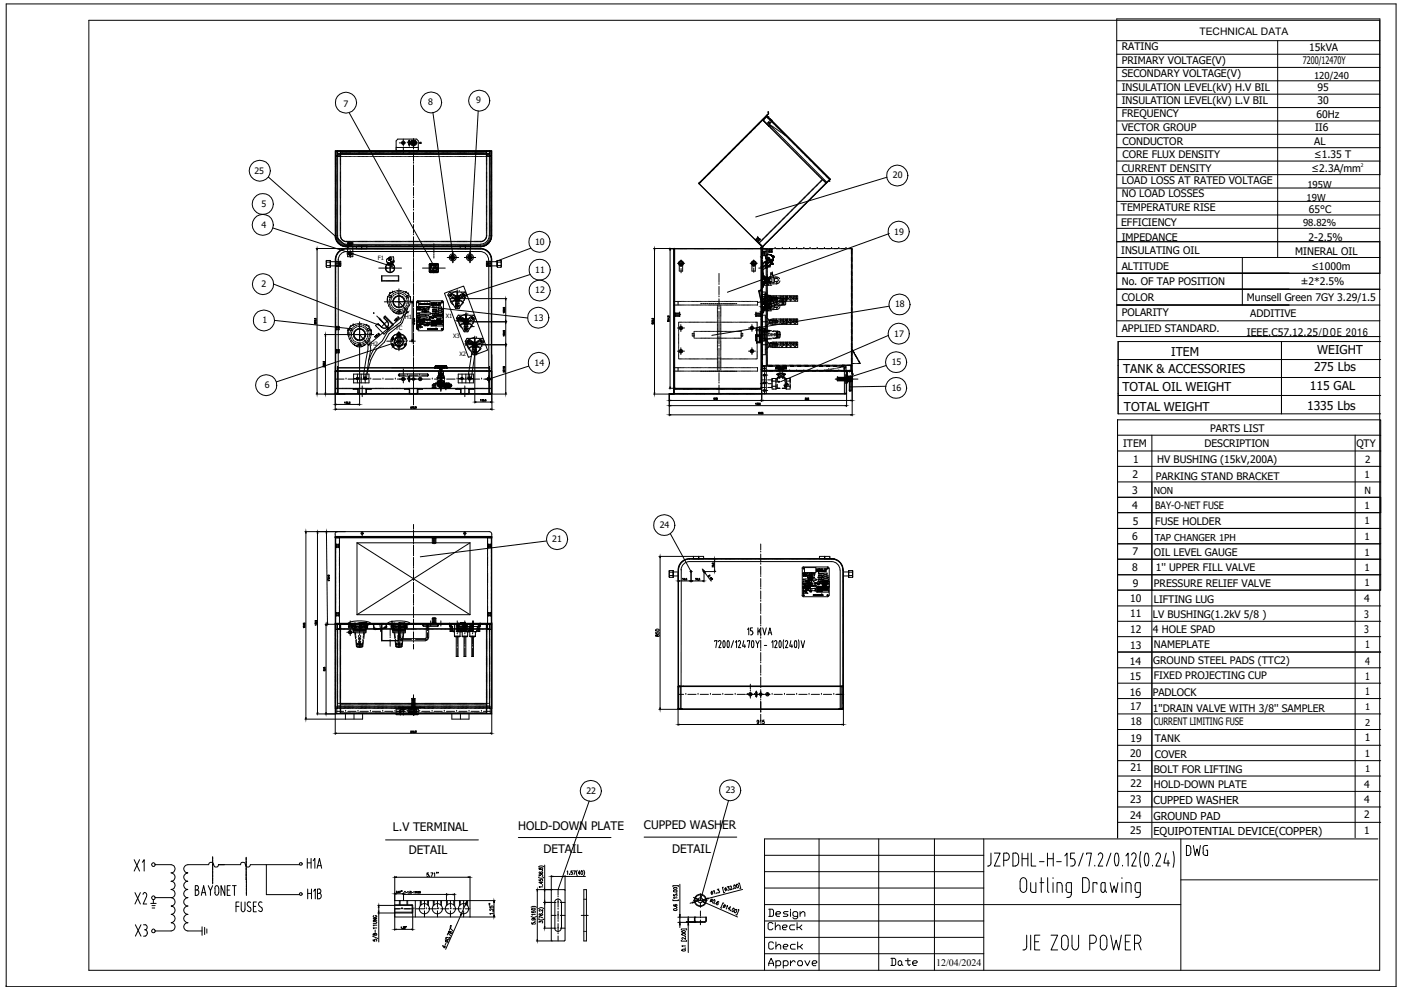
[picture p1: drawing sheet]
<svg xmlns="http://www.w3.org/2000/svg" width="297mm" height="210mm" viewBox="0 0 297 210" stroke-linecap="round" stroke-linejoin="round" font-family="sans-serif">
<defs><g id="words">
<g font-size="5.7">
<text x="27.9" y="193">X2</text>
<text x="27.9" y="199.7">X3</text>
</g>
<g font-size="5.3">
<text x="31.7" y="185.9" transform="rotate(-90 31.7 185.9)">X1</text>
<text x="250.5" y="182.7">DWG</text>
</g>
<text font-size="4.9" x="188" y="206">Date</text>
<g font-size="4.4">
<text x="161.9" y="202.5">Check</text>
<text x="161.9" y="198.3">Check</text>
</g>
<g font-size="3.1">
<text x="87.5" y="69.8">X1</text>
<text x="92.8" y="67">L</text>
<text x="92.8" y="67.4">KG</text>
</g>
<g font-size="2.6">
<text x="87.5" y="70.6">X3</text>
<text x="90" y="68.1">V</text>
<text x="90.3" y="67.7">V</text>
<text x="92.1" y="67.4" transform="rotate(-90 92.1 67.4)">kV</text>
<text x="248.3" y="75.6">ITEM</text>
<text x="279.3" y="75.1">WEIGHT</text>
<text x="238" y="82.9">TOTAL OIL WEIGHT</text>
<text x="238.1" y="79.1">TANK &amp; ACCESSORIES</text>
<text x="277.7" y="82.7">115 GAL</text>
<text x="278.6" y="78.6">275 Lbs</text>
<text x="238.3" y="87.1">TOTAL WEIGHT</text>
<text x="277.1" y="86.9">1335 Lbs</text>
<text x="171.4" y="124.5">V</text>
<text x="172.2" y="124.2">V</text>
<text x="173.2" y="123.1" transform="rotate(-90 173.2 123.1)">15</text>
<text x="176.7" y="123.8" transform="rotate(-90 176.7 123.8)">KG</text>
<text x="169.3" y="127">X3</text>
</g>
<g font-size="2.5">
<text x="83.3" y="176.1">L.V TERMINAL</text>
<text x="109.9" y="176">HOLD-DOWN PLATE</text>
<text x="136.5" y="175.8">CUPPED WASHER</text>
<text x="86.7" y="181">DETAIL</text>
<text x="115.2" y="180.9">DETAIL</text>
<text x="142.5" y="180.9">DETAIL</text>
</g>
<g font-size="2.3">
<text x="244.6" y="170.5">CUPPED WASHER</text>
<text x="244.6" y="173.8">GROUND PAD</text>
<text x="244.6" y="177">EQUIPOTENTIAL DEVICE(COPPER)</text>
</g>
<g font-size="2.2">
<text x="237.8" y="10.7">RATING</text>
<text x="254.3" y="7.5">TECHNICAL DATA</text>
<text x="277.6" y="10.7">15kVA</text>
<text x="237.8" y="13.5">PRIMARY VOLTAGE(V)</text>
<text x="237.8" y="16.4">SECONDARY VOLTAGE(V)</text>
<text x="276.2" y="13.6">7200/12470Y</text>
<text x="237.8" y="19.2">INSULATION LEVEL(kV) H.V BIL</text>
<text x="237.8" y="22">INSULATION LEVEL(kV) L.V BIL</text>
<text x="279.3" y="19.2">95</text>
<text x="279.3" y="22">30</text>
<text x="237.8" y="24.8">FREQUENCY</text>
<text x="237.8" y="27.7">VECTOR GROUP</text>
<text x="278.8" y="27.8">II6</text>
<text x="279.1" y="25">60Hz</text>
<text x="238" y="30.7">CONDUCTOR</text>
<text x="238" y="33.6">CORE FLUX DENSITY</text>
<text x="278.6" y="30.8">AL</text>
<text x="278.6" y="33.6">≤1.35 T</text>
<text x="237.8" y="39.1">LOAD LOSS AT RATED VOLTAGE</text>
<text x="237.8" y="41.9">NO LOAD LOSSES</text>
<text x="237.8" y="36.4">CURRENT DENSITY</text>
<text x="278.1" y="36.4">≤2.3A/mm</text>
<text x="237.7" y="44.7">TEMPERATURE RISE</text>
<text x="237.7" y="47.9">EFFICIENCY</text>
<text x="277.5" y="45.1">65°C</text>
<text x="237.7" y="53.9">INSULATING OIL</text>
<text x="237.8" y="51">IMPEDANCE</text>
<text x="277.5" y="51">2-2.5%</text>
<text x="237.8" y="57.2">ALTITUDE</text>
<text x="274.6" y="54">MINERAL OIL</text>
<text x="278" y="57.3">≤1000m</text>
<text x="237.8" y="60.4">No. OF TAP POSITION</text>
<text x="237.8" y="63.7">COLOR</text>
<text x="264.4" y="63.8">Munsell Green 7GY 3.29/1.5</text>
<text x="275.8" y="60.4">±2*2.5%</text>
<text x="237.8" y="67.1">POLARITY</text>
<text x="237.8" y="70.4">APPLIED STANDARD.</text>
<text x="264.4" y="71.2">IEEE.C57.12.25/DOE 2016</text>
<text x="265.1" y="67.2">ADDITIVE</text>
<text x="238.1" y="94.8">ITEM</text>
<text x="255.4" y="94.8">DESCRIPTION</text>
<text x="256.6" y="91.6">PARTS LIST</text>
<text x="287.6" y="94.8">QTY</text>
<text x="240.1" y="101.3">2</text>
<text x="240.2" y="98.1">1</text>
<text x="245" y="101.8">PARKING STAND BRACKET</text>
<text x="245.3" y="98.2">HV BUSHING (15kV,200A)</text>
<text x="240" y="107.9">4</text>
<text x="240.1" y="104.7">3</text>
<text x="240.2" y="111.2">5</text>
<text x="244.9" y="108">BAY-O-NET FUSE</text>
<text x="244.9" y="111.3">FUSE HOLDER</text>
<text x="240.1" y="114.5">6</text>
<text x="240.1" y="117.8">7</text>
<text x="244.6" y="117.9">OIL LEVEL GAUGE</text>
<text x="240" y="121.1">8</text>
<text x="240.2" y="124.4">9</text>
<text x="244.6" y="124.4">PRESSURE RELIEF VALVE</text>
<text x="245.1" y="121.1">1'' UPPER FILL VALVE</text>
<text x="239.6" y="127.7">10</text>
<text x="239.6" y="130.9">11</text>
<text x="244.4" y="131">LV BUSHING(1.2kV 5/8 )</text>
<text x="244.6" y="127.7">LIFTING LUG</text>
<text x="289.2" y="131">3</text>
<text x="289.3" y="127.6">4</text>
<text x="239.6" y="134.1">12</text>
<text x="239.6" y="137.5">13</text>
<text x="244.4" y="134.3">4 HOLE SPAD</text>
<text x="244.6" y="137.4">NAMEPLATE</text>
<text x="289.2" y="134.2">3</text>
<text x="289.4" y="137.4">1</text>
<text x="239.5" y="140.9">14</text>
<text x="244.5" y="140.9">GROUND STEEL PADS (TTC2)</text>
<text x="289.4" y="141">4</text>
<text x="239.5" y="144.1">15</text>
<text x="239.6" y="147.5">16</text>
<text x="244.4" y="147.6">PADLOCK</text>
<text x="244.6" y="144">FIXED PROJECTING CUP</text>
<text x="289.4" y="147.4">1</text>
<text x="289.4" y="144.3">1</text>
<text x="239.6" y="150.5">17</text>
<text x="239.7" y="153.7">18</text>
<text x="244.4" y="150.9">1''DRAIN VALVE WITH 3/8'' SAMPLER</text>
<text x="244.6" y="153.7">CURRENT LIMITING FUSE</text>
<text x="239.6" y="160.4">20</text>
<text x="239.7" y="157.3">19</text>
<text x="244.9" y="157.4">TANK</text>
<text x="244.9" y="160.6">COVER</text>
<text x="289.3" y="157.1">1</text>
<text x="239.7" y="163.5">21</text>
<text x="239.7" y="166.8">22</text>
<text x="244.6" y="163.8">BOLT FOR LIFTING</text>
<text x="244.6" y="167.1">HOLD-DOWN PLATE</text>
<text x="289.3" y="167">4</text>
<text x="239.6" y="170.3">23</text>
<text x="239.6" y="173.6">24</text>
<text x="289.3" y="173.5">2</text>
<text x="289.3" y="170.3">4</text>
<text x="239.6" y="176.9">25</text>
<text x="289.3" y="176.8">1</text>
</g>
<g font-size="2.1">
<text x="289.3" y="101.4">1</text>
<text x="289.4" y="98.1">2</text>
<text x="289.3" y="104.6">N</text>
<text x="289.3" y="107.9">1</text>
<text x="289.3" y="111.2">1</text>
<text x="289.3" y="114.5">1</text>
<text x="289.3" y="117.8">1</text>
<text x="289.3" y="121.1">1</text>
<text x="289.3" y="124.3">1</text>
<text x="289.4" y="160.6">1</text>
<text x="198.5" y="204.8">12/04/2024</text>
</g>
<g font-size="2">
<text x="278.6" y="16.7">120/240</text>
<text x="277.2" y="39.9">195W</text>
<text x="276.3" y="47.9">98.82%</text>
<text x="277" y="42.6">19W</text>
<text x="244.6" y="104.7">NON</text>
<text x="244.8" y="114.8">TAP CHANGER 1PH</text>
<text x="289.4" y="150.6">1</text>
<text x="289.4" y="153.9">2</text>
<text x="289.4" y="163.8">1</text>
</g>
<g font-size="1.9">
<text x="72.8" y="22.6">7</text>
<text x="90.8" y="22.3">8</text>
<text x="100.9" y="21.9">9</text>
<text x="53.9" y="37">25</text>
<text x="189.3" y="37.8">20</text>
<text x="55.4" y="43.9">5</text>
<text x="55.4" y="48.3">4</text>
<text x="113.5" y="51.9">10</text>
<text x="189.6" y="49.7">19</text>
<text x="113.5" y="57.8">11</text>
<text x="55.5" y="60.9">2</text>
<text x="113.5" y="62.2">12</text>
<text x="189.8" y="65.2">18</text>
<text x="55.6" y="68.6">1</text>
<text x="113.2" y="68">13</text>
<text x="189.6" y="71.4">17</text>
<text x="113.3" y="77.5">14</text>
<text x="189.1" y="77.4">15</text>
<text x="56.1" y="82.3">6</text>
<text x="189.1" y="82.9">16</text>
<text x="139.9" y="112">24</text>
<text x="117.1" y="115">21</text>
<text x="124.3" y="168.3">22</text>
<text x="153.9" y="168.2">23</text>
</g>
<g font-size="1.2">
<text x="80.1" y="55.1">F1</text>
<text x="83.9" y="70">TC</text>
<text x="85.8" y="67.6">H1</text>
<text x="94.5" y="67.4">X1</text>
<text x="96.1" y="71.7">X3</text>
<text x="78.6" y="73.4">H2</text>
<text x="97.4" y="75.5">X2</text>
</g>
<text font-size="1.1" x="288.5" y="35.4">2</text>
</g></defs>
<g fill="none" stroke="#000" stroke-width=".21">
<path d="M1.3 .8h294.7v208.4h-294.7zM18.8 4.3h273.7v201.4h-273.7zM236.8 8.6h55.8M236.8 11.5h55.8M236.8 14.3h55.8M236.8 17.1h55.8M236.8 20h55.8M270.9 8.6v46M56.9 37.5l17.1 15.1M71.1 33.2h.1M71.1 32v.1M71.1 32.2v.1"/>
<path d="M71.1 32.4v.1M71.1 32.5v.1M71.1 32.7v.1M71.1 33.3v.1M71.1 33.5v.1M71.1 33.6v.1M71.1 33.8v.1M71.1 34v.1M71.1 34.1v.1M71.1 34.3v.1M71.1 34.5v.1M71.1 34.7h.1"/>
<path d="M71.1 34.8v.1M71.1 35v.1M71.1 35.2h.1M71.1 35.4h.1M71.1 35.5v.1M71.1 35.7v.1M71.1 35.9h.1M71.1 36.1h.1M71.1 36.2v.1M71.1 36.4v.1M71.1 36.6h.1M71.1 36.7v.1"/>
<path d="M71.1 36.9v.1M71.1 37.1v.1M71.1 37.2v.1M71.1 37.4v.1M71.1 37.6v.1M71.1 37.7v.1M71.1 37.9v.1M71.1 38.1v.1M71.1 38.3h.1M71.1 38.4v.1M71.1 38.6v.1M71.1 38.8h.1"/>
<path d="M71.1 39h.1M71.1 39.1v.1M71.1 39.3v.1M71.1 39.5h.1M71.1 39.7h.1M71.1 39.8v.1M71.1 40v.1M71.2 32.2h.1M71.2 33h.2M71.2 32v1l-.1-.1M71.2 33.1h.2M71.2 33.3v.1"/>
<path d="M71.2 33.5v.1M71.2 33.6v1.4M71.2 35v.1M71.2 35.2v.1M71.2 35.4v.1M71.2 35.5v.1M71.2 35.7v.1M71.2 35.9v.1M71.2 36.1h.1M71.2 36.2v.1M71.2 36.4v.1M71.2 36.6h.1"/>
<path d="M71.2 36.7v.1M71.2 36.9v.1M71.2 37.1v.1M71.2 37.2v1.4M71.2 38.6v.1M71.2 38.8v.1M71.2 39v.1M71.2 39.1v.1M71.2 39.3v.1M71.2 39.5v.1M71.2 39.7h.1M71.2 39.8v.1"/>
<path d="M71.2 40v.1M71.4 32l-.1 .2M71.4 32.2v.1M71.4 32.4v.1M71.4 32.6h.1M71.4 32.8h.1M71.4 32.9v.1M71.4 33.3h.1M71.4 33.4v.1M71.4 33.6v.1M71.4 33.8v.1M71.4 33.9v.1"/>
<path d="M71.4 34.1v.1M71.4 34.3v.1M71.4 34.4v.1M71.4 34.6v.1M71.4 34.8v.1M71.4 35h.1M71.4 35.1v.1M71.4 35.3v.1M71.4 35.5h.1M71.4 35.7h.1M71.4 35.8v.1M71.4 36v.1"/>
<path d="M71.4 36.2h.1M71.4 36.4h.1M71.4 36.5v.1M71.4 36.7h.1M71.4 36.9h.1M71.4 37v.1M71.4 37.2v.1M71.4 37.4v.1M71.4 37.5v.1M71.4 37.7v.1M71.4 37.9v.1M71.4 38v.1"/>
<path d="M71.4 38.2v.1M71.4 38.4v.1M71.4 38.6h.1M71.4 38.7v.1M71.4 38.9v.1M71.4 39.1h.1M71.4 39.3h.1M71.4 39.4v.1M71.4 39.6v.1M71.4 39.8h.1M71.4 39.9v.1M71.4 32v.1"/>
<path d="M71.5 33.1h.1M71.5 33h.1M71.5 32.6h.2M71.5 32.1l.1 .8M71.5 32.7h32.3M71.5 32.5h.1M71.6 32.7h32.2M71.6 32.1h.1M71.6 33.1h.1M71.6 33h.1M71.8 32.1h.1M71.8 33.1h.1"/>
<path d="M71.8 33h.1M71.8 32.6h.1M72 32.1h.1M72 32.6h.1M72.1 32.9l-.1 .1M72.1 33.1h-.1M72.1 32h31.1M72.1 32.2v.1M72.1 32.4v.1M72.1 32.5v.1M72.1 32.7v.1M72.1 33.1v.1"/>
<path d="M72.1 33.3v.1M72.1 33.5v.1M72.1 33.6v.1M72.1 33.8v.1M72.1 34v.1M72.1 34.1v.1M72.1 34.3v.1M72.1 34.5v.1M72.1 34.7h.1M72.1 34.8v.1M72.1 35v.1M72.1 35.2h.1"/>
<path d="M72.1 35.4h.1M72.1 35.5v.1M72.1 35.7v.1M72.1 35.9h.1M72.1 36.1h.1M72.1 36.2v.1M72.1 36.4v.1M72.1 36.6h.1M72.1 36.7v.1M72.1 36.9v.1M72.1 37.1v.1M72.1 37.2v.1"/>
<path d="M72.1 37.4v.1M72.1 37.6v.1M72.1 37.7v.1M72.1 37.9v.1M72.1 38.1v.1M72.1 38.3h.1M72.1 38.4v.1M72.1 38.6v.1M72.1 38.8h.1M72.1 39h.1M72.1 39.1v.1M72.1 39.3v.1"/>
<path d="M72.1 39.5h.1M72.1 39.7h.1M72.1 39.8v.1M72.1 40v.1M72.1 32.6h.1M72.2 33.1v.1M72.2 32v1M72.2 33.3v.1M72.2 33.5v.1M72.2 33.6v.1M72.2 33.8v.1M72.2 34v.1"/>
<path d="M72.2 34.1v.1M72.2 34.3v.1M72.2 34.5v.1M72.2 34.7h.1M72.2 34.8v.1M72.2 35v.1M72.2 35.2h.1M72.2 35.4h.1M72.2 35.5v.1M72.2 35.7v.1M72.2 35.9h.1M72.2 36.1h.1"/>
<path d="M72.2 36.2v.1M72.2 36.4v.1M72.2 36.6h.1M72.2 36.7v.1M72.2 36.9v.1M72.2 37.1v.1M72.2 37.2v.1M72.2 37.4v.1M72.2 37.6v.1M72.2 37.7v.1M72.2 37.9v.1M72.2 38.1v.1"/>
<path d="M72.2 38.3h.1M72.2 38.4v.1M72.2 38.6v.1M72.2 38.8h.1M72.2 39h.1M72.2 39.1v.1M72.2 39.3v.1M72.2 39.5h.1M72.2 39.7h.1M72.2 39.8v.1M72.2 40v.1M72.2 32.2h.1"/>
<path d="M72.2 32.4h.1M72.2 33.2h.1M72.3 32.6h.1M72.4 32.2h.1M72.4 32.4h.1M72.4 33.2h.1M72.5 32.6h.1M72.6 32.2h.1M72.6 32.4h.1M72.6 33.2h.1M72.6 32.6h.1M72.7 32.2h.1"/>
<path d="M72.7 32.4h.1M72.7 33.2h.1M72.8 32.6h.1M72.9 32.2h.1M72.9 32.4h.1M72.9 33.2h.1M73 32.6h.1M73.1 32.2h.1M73.1 32.4h.1M73.1 33.2h.1M73.2 32.6h.1M73.2 32.2h.1"/>
<path d="M73.2 32.4h.1M73.2 33.2h.1M73.3 32.6h.1M73.4 32.2h.1M73.4 32.4h.1M73.4 33.2h.1M73.5 32.6h.1M73.6 32.2h.1M73.6 32.4h.1M73.6 33.2h.1M73.7 32.6h.1M73.7 32.2h.1"/>
<path d="M73.7 32.4h.1M73.7 33.2h.1M73.8 32.6h.1M73.9 32.2h.1M73.9 32.4h.1M73.9 33.2h.1M74 32.6h.1M74.1 32.2h.1M74.1 32.4h.1M74.1 33.2h.1M74.1 24l17.9 32.4M74.2 32.6h.1"/>
<path d="M74.3 32.2h.1M74.3 32.4h.1M74.3 33.2h.1M74.3 32.6h.1M74.5 32.2h.1M74.5 32.4h.1M74.5 33.2h.1M74.5 32.6h.1M74.6 32.2h.1M74.6 32.4h.1M74.6 33.2h.1M74.7 32.6h.1"/>
<path d="M74.8 32.2h.1M74.8 32.4h.1M74.8 33.2h.1M74.9 32.6h.1M75 32.2h.1M75 32.4h.1M75 33.2h.1M75.1 32.6h.1M75.1 32.2h.1M75.1 32.4h.1M75.1 33.2h.1M75.2 32.6h.1"/>
<path d="M75.3 32.2h.1M75.3 32.4h.1M75.3 33.2h.1M75.4 32.6h.1M75.5 32.2h.1M75.5 32.4h.1M75.5 33.2h.1M75.6 32.6h.1M75.6 32.2h.1M75.6 32.4h.1M75.6 33.2h.1M75.7 32.6h.1"/>
<path d="M75.8 32.2h.1M75.8 32.4h.1M75.8 33.2h.1M75.9 32.6h.1M76 32.2h.1M76 32.4h.1M76 33.2h.1M76.1 32.6h.1M76.2 32.2h.1M76.2 32.4h.1M76.2 33.2h.1M76.2 32.6h.1"/>
<path d="M76.3 32.2h.1M76.3 32.4h.1M76.3 33.2h.1M76.4 32.6h.1M76.5 32.2h.1M76.5 32.4h.1M76.5 33.2h.1M76.6 32.6h.1M76.7 32.2h.1M76.7 32.4h.1M76.7 33.2h.1M76.8 32.6h.1"/>
<path d="M76.8 32.2h.1M76.8 32.4h.1M76.8 33.2h.1M76.9 32.6h.1M77 32.2h.1M77 32.4h.1M77 33.2h.1M77.1 32.6h.1M77.2 32.2h.1M77.2 32.4h.1M77.2 33.2h.1M77.3 32.6h.1"/>
<path d="M77.3 32.2h.1M77.3 32.4h.1M77.3 33.2h.1M77.4 32.6h.1M77.5 32.2h.1M77.5 32.4h.1M77.5 33.2h.1M77.6 32.6h.1M77.7 32.2h.1M77.7 32.4h.1M77.7 33.2h.1M77.8 32.6h.1"/>
<path d="M77.9 32.2h.1M77.9 32.4h.1M77.9 33.2h.1M78 32.6h.1M78.1 32.2h.1M78.1 32.4h.1M78.1 33.2h.1M78.1 32.6h.1M78.2 32.2h.1M78.2 32.4h.1M78.2 33.2h.1M78.3 32.6h.1"/>
<path d="M78.4 32.2h.1M78.4 32.4h.1M78.4 33.2h.1M78.5 32.6h.1M78.6 32.2h.1M78.6 32.4h.1M78.6 33.2h.1M78.7 32.6h.1M78.7 32.2h.1M78.7 32.4h.1M78.7 33.2h.1M78.8 32.6h.1"/>
<path d="M78.9 32.2h.1M78.9 32.4h.1M78.9 33.2h.1M79 32.6h.1M79.1 32.2h.1M79.1 32.4h.1M79.1 33.2h.1M79.2 32.6h.1M79.2 32.2h.1M79.2 32.4h.1M79.2 33.2h.1M79.3 32.6h.1"/>
<path d="M79.4 32.2h.1M79.4 32.4h.1M79.4 33.2h.1M79.5 32.6h.1M79.6 32.2h.1M79.6 32.4h.1M79.6 33.2h.1M79.7 32.6h.1M79.8 32.2h.1M79.8 32.4h.1M79.8 33.2h.1M79.8 32.6h.1"/>
<path d="M79.9 32.2h.1M79.9 32.4h.1M79.9 33.2h.1M80 32.6h.1M80.1 32.2h.1M80.1 32.4h.1M80.1 33.2h.1M80.2 32.6h.1M80.3 32.2h.1M80.3 32.4h.1M80.3 33.2h.1M80.3 32.6h.1"/>
<path d="M80.4 32.2h.1M80.4 32.4h.1M80.4 33.2h.1M80.5 32.6h.1M80.6 32.2h.1M80.6 32.4h.1M80.6 33.2h.1M80.7 32.6h.1M80.8 32.2h.1M80.8 32.4h.1M80.8 33.2h.1M80.9 32.6h.1"/>
<path d="M80.9 32.2h.1M80.9 32.4h.1M80.9 33.2h.1M81 32.6h.1M81.1 32.2h.1M81.1 32.4h.1M81.1 33.2h.1M81.2 32.6h.1M81.3 32.2h.1M81.3 32.4h.1M81.3 33.2h.1M81.4 32.6h.1"/>
<path d="M81.5 32.2h.1M81.5 32.4h.1M81.5 33.2h.1M81.6 32.6h.1M81.7 32.2h.1M81.7 32.4h.1M81.7 33.2h.1M81.7 32.6h.1M81.8 32.2h.1M81.8 32.4h.1M81.8 33.2h.1M81.9 32.6h.1"/>
<path d="M82 32.2h.1M82 32.4h.1M82 33.2h.1M82.1 32.6h.1M82.2 32.2h.1M82.2 32.4h.1M82.2 33.2h.1M82.3 32.6h.1M82.3 32.2h.1M82.3 32.4h.1M82.3 33.2h.1M82.4 32.6h.1"/>
<path d="M82.5 32.2h.1M82.5 32.4h.1M82.5 33.2h.1M82.6 32.6h.1M82.7 32.2h.1M82.7 32.4h.1M82.7 33.2h.1M82.8 32.6h.1M82.8 32.2h.1M82.8 32.4h.1M82.8 33.2h.1M82.9 32.6h.1"/>
<path d="M83 32.2h.1M83 32.4h.1M83 33.2h.1M83.1 32.6h.1M83.2 32.2h.1M83.2 32.4h.1M83.2 33.2h.1M83.3 32.6h.1M83.4 32.2h.1M83.4 32.4h.1M83.4 33.2h.1M83.4 32.6h.1"/>
<path d="M83.5 32.2h.1M83.5 32.4h.1M83.5 33.2h.1M83.6 32.6h.1M83.7 32.2h.1M83.7 32.4h.1M83.7 33.2h.1M83.8 32.6h.1M83.9 32.2h.1M83.9 32.4h.1M83.9 33.2h.1M83.9 32.6h.1"/>
<path d="M84 32v-2.1l.3-.4h4l.4 .4v2.1M84 32.2h.1M84 32.4h.1M84 33.2h.1M84.1 32.6h.1M84.1 31.2l-.2 .2M84.2 31.3h4.3M84.2 32.2h.1M84.2 32.4h.1M84.2 33.2h.1M84.3 32.6h.1M84.4 32.2h.1"/>
<path d="M84.4 32.4h.1M84.4 33.2h.1M84.5 32.6h.1M84.5 32.2h.1M84.5 32.4h.1M84.5 33.2h.1M84.6 32.6h.1M84.7 30.3h1.2M84.7 32.2h.1M84.7 32.4h.1M84.7 33.2h.1M84.8 32.6h.1"/>
<path d="M84.9 32.2h.1M84.9 32.4h.1M84.9 33.2h.1M85 32.6h.1M85.1 32.2h.1M85.1 32.4h.1M85.1 33.2h.1M85.2 32.6h.1M85.3 32.2h.1M85.3 32.4h.1M85.3 33.2h.1M85.3 32.6h.1"/>
<path d="M85.3 30.2h.3v.2h-.3zM85.4 32.2h.1M85.4 32.4h.1M85.4 33.2h.1M85.5 31h.1M85.5 29.5v1M85.5 31.4v1.1M85.5 32.6h.1M85.6 32.2h.1M85.6 32.4h.1M85.6 33.2h.1M85.7 32.6h.1"/>
<path d="M85.8 32.2h.1M85.8 32.4h.1M85.8 33.2h.1M85.9 32.6h.1M85.9 32.2h.1M85.9 32.4h.1M85.9 33.2h.1M86 32.6h.1M86.1 32.2h.1M86.1 32.4h.1M86.1 33.2h.1M86.2 32.6h.1"/>
<path d="M86.3 32.2h.1M86.3 32.4h.1M86.3 33.2h.1M86.4 30.3h.1M86.4 32.6h.1M86.4 32.2h.1M86.4 32.4h.1M86.4 33.2h.1M86.5 32.6h.1M86.6 32.2h.1M86.6 32.4h.1M86.6 33.2h.1"/>
<path d="M86.7 30.7h.2M86.7 30.7l.1-.9 .1 .9M86.7 30.7h.1M86.7 30.7l.1-.9v.9M86.7 32.6h.1M86.8 29.7v1.3M86.8 32.2h.1M86.8 32.4h.1M86.8 33.2h.1M86.8 30.3h1.7M86.9 32.6h.1M87 32.2h.1"/>
<path d="M87 32.4h.1M87 33.2h.1M87 32.6h.1M87.1 30.1h.1M87.1 30.5h.1M87.1 32.2h.1M87.1 32.4h.1M87.1 33.2h.1M87.2 32.6h.1M87.3 32.2h.1M87.3 32.4h.1M87.3 33.2h.1"/>
<path d="M87.3 29.7a.66 .66 0 0 0-.2 1 .66 .66 0 0 0 1.1 0 .66 .66 0 0 0-.2-1M87.3 29.7a.58 .58 0 0 0-.1 .8 .58 .58 0 0 0 .7 .3 .53 .53 0 0 0 0-1l.1-.1M87.4 32.6h.1M87.4 30.3l.3 .3 .2-.3M87.4 29.9h.5l.2 .5-.4 .4-.5-.4zM87.4 30.2l.3-.2 .2 .2M87.5 32.2h.1M87.5 32.4h.1M87.5 33.2h.1M87.5 32.6h.1M87.6 32.2h.1M87.6 32.4h.1"/>
<path d="M87.6 33.2h.1M87.7 39.3h.1M87.7 36.7h.1M87.7 32h.1M87.7 34.6h.1M87.7 29.4v2.2M87.7 32.5v1.7M87.7 35v3.9M87.7 39.7v1.8M87.7 32.6h.1M87.8 32.2h.1M87.8 32.4h.1"/>
<path d="M87.8 33.2h.1M87.9 32.6h.1M87.9 30.3h.1M88 32.2h.1M88 32.4h.1M88 33.2h.1M88.1 32.6h.1M88.1 32.2h.1M88.1 32.4h.1M88.1 33.2h.1M88.2 30.1h.1M88.2 30.5h.1"/>
<path d="M88.2 32.6h.1M88.3 32.2h.1M88.3 32.4h.1M88.3 33.2h.1M88.4 32.6h.1M88.5 32.2h.1M88.5 32.4h.1M88.5 33.2h.1M88.5 31.2l.2 .2M88.6 32.6h.1M88.7 32.2h.1M88.7 32.4h.1"/>
<path d="M88.7 33.2h.1M88.8 32.6h.1M88.9 32.2h.1M88.9 32.4h.1M88.9 33.2h.1M88.9 32.6h.1M89 30.2h.3v.2h-.3zM89 32.2h.1M89 32.4h.1M89 33.2h.1M89.1 30.2v.2M89.1 32.6h.1"/>
<path d="M89.2 32.2h.1M89.2 32.4h.1M89.2 33.2h.1M89.3 32.6h.1M89.4 32.2h.1M89.4 32.4h.1M89.4 33.2h.1M89.5 32.6h.1M89.5 32.2h.1M89.5 32.4h.1M89.5 33.2h.1M89.6 32.6h.1"/>
<path d="M89.7 32.2h.1M89.7 32.4h.1M89.7 33.2h.1M89.8 32.6h.1M89.9 32.2h.1M89.9 32.4h.1M89.9 33.2h.1M90 32.6h.1M90 32.2h.1M90 32.4h.1M90 33.2h.1M90.1 32.6h.1"/>
<path d="M90.2 32.2h.1M90.2 32.4h.1M90.2 33.2h.1M90.3 32.6h.1M90.4 32.2h.1M90.4 32.4h.1M90.4 33.2h.1M90.5 32.6h.1M90.6 32.2h.1M90.6 32.4h.1M90.6 33.2h.1M90.6 32.6h.1"/>
<path d="M90.7 32.2h.1M90.7 32.4h.1M90.7 33.2h.1M90.8 32.6h.1M90.9 32.2h.1M90.9 32.4h.1M90.9 33.2h.1M91 32.6h.1M91.1 32.2h.1M91.1 32.4h.1M91.1 33.2h.1M91.1 32.6h.1"/>
<path d="M91.2 32.2h.1M91.2 32.4h.1M91.2 33.2h.1M91.3 32.6h.1M91.4 32.2h.1M91.4 32.4h.1M91.4 33.2h.1M91.5 32.6h.1M91.6 32.2h.1M91.6 32.4h.1M91.6 33.2h.1M91.7 32.6h.1"/>
<path d="M91.7 32.2h.1M91.7 32.4h.1M91.7 33.2h.1M91.8 23.8l4.2 30.3M91.8 32.6h.1M91.9 32.2h.1M91.9 32.4h.1M91.9 33.2h.1M92 32.6h.1M92.1 32.2h.1M92.1 32.4h.1M92.1 33.2h.1"/>
<path d="M92.2 32.6h.1M92.3 32.2h.1M92.3 32.4h.1M92.3 33.2h.1M92.4 32.6h.1M92.5 32.2h.1M92.5 32.4h.1M92.5 33.2h.1M92.5 32.6h.1M92.6 32.2h.1M92.6 32.4h.1M92.6 33.2h.1"/>
<path d="M92.7 32.6h.1M92.8 32.2h.1M92.8 32.4h.1M92.8 33.2h.1M92.9 32.6h.1M93 32.2h.1M93 32.4h.1M93 33.2h.1M93 32.6h.1M93.1 32.2h.1M93.1 32.4h.1M93.1 33.2h.1"/>
<path d="M93.2 32.6h.1M93.3 32.2h.1M93.3 32.4h.1M93.3 33.2h.1M93.4 32.6h.1M93.5 32.2h.1M93.5 32.4h.1M93.5 33.2h.1M93.6 32.6h.1M93.6 32.2h.1M93.6 32.4h.1M93.6 33.2h.1"/>
<path d="M93.7 32.6h.1M93.8 32.2h.1M93.8 32.4h.1M93.8 33.2h.1M93.9 32.6h.1M94 32.2h.1M94 32.4h.1M94 33.2h.1M94.1 32.6h.1M94.1 32.2h.1M94.1 32.4h.1M94.1 33.2h.1"/>
<path d="M94.2 32.6h.1M94.3 32.2h.1M94.3 32.4h.1M94.3 33.2h.1M94.4 32.6h.1M94.5 32.2h.1M94.5 32.4h.1M94.5 33.2h.1M94.6 32.6h.1M94.7 32.2h.1M94.7 32.4h.1M94.7 33.2h.1"/>
<path d="M94.7 32.6h.1M94.8 32.2h.1M94.8 32.4h.1M94.8 33.2h.1M94.9 32.6h.1M95 32.2h.1M95 32.4h.1M95 33.2h.1M95.1 32.6h.1M95.2 32.2h.1M95.2 32.4h.1M95.2 33.2h.1"/>
<path d="M95.3 32.6h.1M95.3 32.2h.1M95.3 32.4h.1M95.3 33.2h.1M95.4 32.6h.1M95.5 32.2h.1M95.5 32.4h.1M95.5 33.2h.1M95.6 32.6h.1M95.7 32.2h.1M95.7 32.4h.1M95.7 33.2h.1"/>
<path d="M95.8 32.6h.1M95.9 32.2h.1M95.9 32.4h.1M95.9 33.2h.1M96 32.6h.1M96.1 32.2h.1M96.1 32.4h.1M96.1 33.2h.1M96.1 32.6h.1M96.2 32.2h.1M96.2 32.4h.1M96.2 33.2h.1"/>
<path d="M96.3 32.6h.1M96.4 32.2h.1M96.4 32.4h.1M96.4 33.2h.1M96.5 32.6h.1M96.6 32.2h.1M96.6 32.4h.1M96.6 33.2h.1M96.6 32.6h.1M96.7 32.2h.1M96.7 32.4h.1M96.7 33.2h.1"/>
<path d="M96.8 32.6h.1M96.9 32.2h.1M96.9 32.4h.1M96.9 33.2h.1M97 32.6h.1M97.1 32.2h.1M97.1 32.4h.1M97.1 33.2h.1M97.2 32.6h.1M97.2 32.2h.1M97.2 32.4h.1M97.2 33.2h.1"/>
<path d="M97.3 32.6h.1M97.4 32.2h.1M97.4 32.4h.1M97.4 33.2h.1M97.5 32.6h.1M97.6 32.2h.1M97.6 32.4h.1M97.6 33.2h.1M97.7 32.6h.1M97.7 32.2h.1M97.7 32.4h.1M97.7 33.2h.1"/>
<path d="M97.8 32.6h.1M97.9 32.2h.1M97.9 32.4h.1M97.9 33.2h.1M98 32.6h.1M98.1 32.2h.1M98.1 32.4h.1M98.1 33.2h.1M98.2 32.6h.1M98.3 32.2h.1M98.3 32.4h.1M98.3 33.2h.1"/>
<path d="M98.3 32.6h.1M98.4 32.2h.1M98.4 32.4h.1M98.4 33.2h.1M98.5 32.6h.1M98.6 32.2h.1M98.6 32.4h.1M98.6 33.2h.1M98.7 32.6h.1M98.8 32.2h.1M98.8 32.4h.1M98.8 33.2h.1"/>
<path d="M98.8 32.6h.1M98.9 32.2h.1M98.9 32.4h.1M98.9 33.2h.1M99 32.6h.1M99.1 32.2h.1M99.1 32.4h.1M99.1 33.2h.1M99.2 32.6h.1M99.3 32.2h.1M99.3 32.4h.1M99.3 33.2h.1"/>
<path d="M99.4 32.6h.1M99.5 32.2h.1M99.5 32.4h.1M99.5 33.2h.1M99.6 32.6h.1M99.7 32.2h.1M99.7 32.4h.1M99.7 33.2h.1M99.7 32.6h.1M99.8 32.2h.1M99.8 32.4h.1M99.8 33.2h.1"/>
<path d="M99.9 32.6h.1M100 32.2h.1M100 32.4h.1M100 33.2h.1M100.1 32.6h.1M100.2 32.2h.1M100.2 32.4h.1M100.2 33.2h.1M100.2 32.6h.1M100.3 32.2h.1M100.3 32.4h.1M100.3 33.2h.1"/>
<path d="M100.4 32.6h.1M100.5 32.2h.1M100.5 32.4h.1M100.5 33.2h.1M100.6 32.6h.1M100.7 32.2h.1M100.7 32.4h.1M100.7 33.2h.1M100.8 32.6h.1M100.8 32.2h.1M100.8 32.4h.1M100.8 33.2h.1"/>
<path d="M100.9 32.6h.1M101 32.2h.1M101 32.4h.1M101 33.2h.1M101.1 32.6h.1M101.2 32.2h.1M101.2 32.4h.1M101.2 33.2h.1M101.3 32.6h.1M101.3 32.2h.1M101.3 32.4h.1M101.3 33.2h.1"/>
<path d="M101.4 23.5l-1.7 30.6M101.4 32.6h.1M101.5 32.2h.1M101.5 32.4h.1M101.5 33.2h.1M101.6 32.6h.1M101.7 32.2h.1M101.7 32.4h.1M101.7 33.2h.1M101.8 32.6h.1M101.9 32.2h.1M101.9 32.4h.1"/>
<path d="M101.9 33.2h.1M101.9 32.6h.1M102 32.2h.1M102 32.4h.1M102 33.2h.1M102.1 32.6h.1M102.2 32.2h.1M102.2 32.4h.1M102.2 33.2h.1M102.3 32.6h.1M102.4 32.2h.1M102.4 32.4h.1"/>
<path d="M102.4 33.2h.1M102.4 32.6h.1M102.5 32.2h.1M102.5 32.4h.1M102.5 33.2h.1M102.7 32.6h.1M102.7 32.2h.1M102.7 32.4h.1M102.7 33.2h.1M102.8 32.6h.1M102.9 32.2h.1M102.9 32.4h.1"/>
<path d="M102.9 33.2h.1M103 32.6h.1M103.1 32.2h.1M103.1 32.4h.1M103.1 33.2h.1M103.1 32v1M103.1 33.3v.1M103.1 33.5v.1M103.1 33.6v.1M103.1 33.8v.1M103.1 34v.1M103.1 34.1v.1"/>
<path d="M103.1 34.3v.1M103.1 34.5v.1M103.1 34.7h.1M103.1 34.8v.1M103.1 35v.1M103.1 35.2h.1M103.1 35.4h.1M103.1 35.5v.1M103.1 35.7v.1M103.1 35.9h.1M103.1 36.1h.1M103.1 36.2v.1"/>
<path d="M103.1 36.4v.1M103.1 36.6h.1M103.1 36.7v.1M103.1 36.9v.1M103.1 37.1v.1M103.1 37.2v.1M103.1 37.4v.1M103.1 37.6v.1M103.1 37.7v.1M103.1 37.9v.1M103.1 38.1v.1M103.1 38.3h.1"/>
<path d="M103.1 38.4v.1M103.1 38.6v.1M103.1 38.8h.1M103.1 39h.1M103.1 39.1v.1M103.1 39.3v.1M103.1 39.5h.1M103.1 39.7h.1M103.1 39.8v.1M103.1 40v.1M103.2 32.6h.1M103.2 32.9l.2 .1"/>
<path d="M103.2 33.1h.1M103.2 32.2v.1M103.2 32.4v.1M103.2 32.5v.1M103.2 32.7v.1M103.2 33.1v.1M103.2 33.3v.1M103.2 33.5v.1M103.2 33.6v.1M103.2 33.8v.1M103.2 34v.1M103.2 34.1v.1"/>
<path d="M103.2 34.3v.1M103.2 34.5v.1M103.2 34.7h.1M103.2 34.8v.1M103.2 35v.1M103.2 35.2h.1M103.2 35.4h.1M103.2 35.5v.1M103.2 35.7v.1M103.2 35.9h.1M103.2 36.1h.1M103.2 36.2v.1"/>
<path d="M103.2 36.4v.1M103.2 36.6h.1M103.2 36.7v.1M103.2 36.9v.1M103.2 37.1v.1M103.2 37.2v.1M103.2 37.4v.1M103.2 37.6v.1M103.2 37.7v.1M103.2 37.9v.1M103.2 38.1v.1M103.2 38.3h.1"/>
<path d="M103.2 38.4v.1M103.2 38.6v.1M103.2 38.8h.1M103.2 39h.1M103.2 39.1v.1M103.2 39.3v.1M103.2 39.5h.1M103.2 39.7h.1M103.2 39.8v.1M103.2 40v.1M103.3 32.1h.1M103.3 32.6h.1"/>
<path d="M103.4 33.1l-.3 .1M103.5 33.1h.1M103.5 33h.1M103.5 32.1h.1M103.5 32.6h.1M103.6 33.1h.1M103.6 33h.1M103.7 32.1h.1M103.7 32.6h.2M103.8 32.9h.1M103.8 32.5h.1M103.8 33.1h.1"/>
<path d="M103.8 33h.1M103.8 32.1h.1M103.9 32l-.1 .1M103.9 32l.1 .2M103.9 32.2v.1M103.9 32.4v.1M103.9 32.6h.1M103.9 32.8h.1M103.9 32.9v.1M103.9 33.1h.1M103.9 33.3h.1M103.9 33.4v.1"/>
<path d="M103.9 33.6v.1M103.9 33.8v.1M103.9 33.9v.1M103.9 34.1v.1M103.9 34.3v.1M103.9 34.4v.1M103.9 34.6v.1M103.9 34.8v.1M103.9 35h.1M103.9 35.1v.1M103.9 35.3v.1M103.9 35.5h.1"/>
<path d="M103.9 35.7h.1M103.9 35.8v.1M103.9 36v.1M103.9 36.2h.1M103.9 36.4h.1M103.9 36.5v.1M103.9 36.7h.1M103.9 36.9h.1M103.9 37v.1M103.9 37.2v.1M103.9 37.4v.1M103.9 37.5v.1"/>
<path d="M103.9 37.7v.1M103.9 37.9v.1M103.9 38v.1M103.9 38.2v.1M103.9 38.4v.1M103.9 38.6h.1M103.9 38.7v.1M103.9 38.9v.1M103.9 39.1h.1M103.9 39.3h.1M103.9 39.4v.1M103.9 39.6v.1"/>
<path d="M103.9 39.8h.1M103.9 39.9v.1M104.1 32.2h.1M104.1 32.9l-.1 .1M104.1 33.1h-.1M104.1 33.2h.1M104.1 32v.1M104.1 32.2v.1M104.1 32.4v.1M104.1 32.5v.1M104.1 32.7v.1M104.1 33.3v.1"/>
<path d="M104.1 33.5v.1M104.1 33.6v.1M104.1 33.8v.1M104.1 34v.1M104.1 34.1v.1M104.1 34.3v.1M104.1 34.5v.1M104.1 34.7h.1M104.1 34.8v.1M104.1 35v.1M104.1 35.2h.1M104.1 35.4h.1"/>
<path d="M104.1 35.5v.1M104.1 35.7v.1M104.1 35.9h.1M104.1 36.1h.1M104.1 36.2v.1M104.1 36.4v.1M104.1 36.6h.1M104.1 36.7v.1M104.1 36.9v.1M104.1 37.1v.1M104.1 37.2v.1M104.1 37.4v.1"/>
<path d="M104.1 37.6v.1M104.1 37.7v.1M104.1 37.9v.1M104.1 38.1v.1M104.1 38.3h.1M104.1 38.4v.1M104.1 38.6v.1M104.1 38.8h.1M104.1 39h.1M104.1 39.1v.1M104.1 39.3v.1M104.1 39.5h.1"/>
<path d="M104.1 39.7h.1M104.1 39.8v.1M104.1 40v.1M104.2 32v1M104.2 33.3v.1M104.2 33.5v.1M104.2 33.6v1.4M104.2 35v.1M104.2 35.2v.1M104.2 35.4v.1M104.2 35.5v.1M104.2 35.7v.1"/>
<path d="M104.2 35.9v.1M104.2 36.1h.1M104.2 36.2v.1M104.2 36.4v.1M104.2 36.6h.1M104.2 36.7v.1M104.2 36.9v.1M104.2 37.1v.1M104.2 37.2v1.4M104.2 38.6v.1M104.2 38.8v.1M104.2 39v.1"/>
<path d="M104.2 39.1v.1M104.2 39.3v.1M104.2 39.5v.1M104.2 39.7h.1M104.2 39.8v.1M104.2 40v.1M148.2 38.8v.2M148.2 38.8l14.3-14.3 13.5 13.5-14.3 14.3h-.2M148.2 39l13.3 13.3M148.3 38.8v.1M148.3 38.9v.1M148.3 38.9h.1"/>
<path d="M148.4 38.6l-.1 .2M148.4 38.8h.1M148.4 39.1h.1M148.5 38.6l-.1 .1M148.5 38.5v.1M148.5 39.2l.1 .1M148.5 38.7h.1M148.6 39.4h.1M148.7 38.4l-.1 .1M148.7 38.6h-.1M148.8 39.4v.1M148.8 38.4l-.1 .1"/>
<path d="M148.8 38.3h.1M148.9 39.6h.1M148.9 38.3h-.1M148.9 38.2h.1M149 39.7h.1M149 38.2h.1M149.1 38l-.1 .1M149.1 39.8l.1 .1M149.1 38v.1M149.2 37.9l-.1 .1M149.3 39.9v.1M149.3 37.9l-.1 .1"/>
<path d="M149.3 37.8h-.1M149.4 37.7h.1M149.4 37.8v.1M149.5 37.6h.1M149.5 37.7h-.1M149.6 37.6h.1M149.6 37.5h.1M149.7 37.5h.1M149.8 37.3l-.1 .1M149.9 37.3l-.1 .1M149.9 37.2h.1M150 37.2h-.1"/>
<path d="M150 37.1h.1M150.1 37.1h.1M150.2 36.9l-.1 .1M150.2 36.8v.1M150.2 36.9v.1M150.4 36.7h.1M150.4 36.9h-.1M150.5 36.6h.1M150.5 36.7l-.1 .1M150.6 36.6h-.1M150.6 36.5h.1M150.7 36.5h.1"/>
<path d="M150.7 36.4h.1M150.8 36.4h.1M150.9 36.2l-.1 .1M150.9 36.1h.1M151 36.2l-.1 .1M151.1 36.1l-.1 .1M151.1 36l-.1 .1M151.2 35.8v.1M151.2 36v.1M151.3 35.8h.1M151.3 35.9h.1M151.4 35.8h.1"/>
<path d="M151.5 35.6l-.1 .1M151.6 35.6l-.1 .1M151.6 35.5h.1M151.7 35.5h-.1M151.7 35.4h.1M151.8 35.3h.1M151.8 35.4h.1M151.9 35.1v.1M151.9 35.2v.1M152 35.1l-.1 .1M152.1 35l-.1 .1M152.1 35.2h-.1"/>
<path d="M152.2 34.9l-.1 .1M152.2 35l-.1 .1M152.3 34.9l-.1 .1M152.3 34.8h.1M152.4 34.8h.1M152.4 34.7h.1M152.5 34.7h.1M152.6 34.5l-.1 .1M152.7 34.5l-.1 .1M152.7 34.4h.1M152.8 34.4h-.1M152.8 34.3h-.1"/>
<path d="M152.9 34.1v.1M152.9 34.3v.1M153 34.1h.1M153 34.2h.1M153.2 33.9l-.1 .1M153.2 34.1h-.1M153.2 33.9v.1M153.3 33.8l-.1 .1M153.4 33.8l-.1 .1M153.4 33.7h.1M153.5 33.7h.1M153.5 33.6h.1"/>
<path d="M153.6 33.6h.1M153.7 33.4l-.1 .1M153.8 33.3l-.1 .1M153.8 33.4l-.1 .1M153.8 33.3h-.1M153.9 33.2h.1M153.9 33.3l-.1 .1M154 33.1h.1M154 33.2l-.1 .1M154.1 33.1h.1M154.1 33h.1M154.2 33h.1"/>
<path d="M154.3 32.8l-.1 .1M154.3 32.8v.1M154.4 32.7l-.1 .1M154.5 32.7l-.1 .1M154.5 32.6h.1M154.6 32.6v.1M154.7 32.3l-.1 .2M154.7 32.5h.1M154.9 32.2l-.1 .1M154.9 32.4h-.1M154.9 32.2v.1M155 32.1l-.1 .1"/>
<path d="M155.1 32.1l-.1 .1M155.1 32h.1M155.2 32h.1M155.2 31.9h.1M155.3 31.9h.1M155.4 31.7l-.1 .1M155.4 31.7v.1M155.6 31.5l-.2 .2M155.6 31.6l-.1 .1M155.7 31.4h.1M155.7 31.5v.1M155.8 31.3h.1"/>
<path d="M155.8 31.4h-.1M155.9 31.3h.1M156 31.1l-.1 .1M156 31.1v.1M156.1 31l-.1 .1M156.2 31l-.1 .1M156.2 30.9h.1M156.3 30.9h.1M156.3 30.8h.1M156.4 30.7h.1M156.4 30.8h.1M156.5 30.6h.1"/>
<path d="M156.5 30.7h.1M156.7 30.4l-.1 .1M156.7 30.6h-.1M156.8 30.4l-.1 .1M156.8 30.3h.1M156.9 30.3h-.1M156.9 30.2h.1M157 30.2h.1M157.1 30l-.1 .1M157.1 30h.1M157.1 30v.1M157.3 29.8l-.1 .1"/>
<path d="M157.3 29.9l-.1 .1M157.3 29.8h-.1M157.4 29.7h.1M157.4 29.8v.1M157.5 29.6h.1M157.5 29.7h-.1M157.6 29.6h.1M157.6 29.4v.1M157.7 29.4v.1M157.8 29.3l-.1 .1M157.9 29.3l-.1 .1M157.9 29.2h.1"/>
<path d="M158 29.2h-.1M158 29.1h.1M158.1 29.1v.1M158.2 28.9l-.1 .1M158.2 28.8v.1M158.2 29h.1M158.4 28.7l-.1 .1M158.4 28.9h-.1M158.5 28.7l-.1 .1M158.5 28.6h.1M158.6 28.6h-.1M158.6 28.5h.1"/>
<path d="M158.7 28.5h.1M158.8 28.3l-.1 .1M158.8 28.3v.1M158.9 28.2l-.1 .1M159 28.2l-.1 .1M159 28.1h-.1M159.1 28l-.1 .1M159.1 28.1l-.1 .1M159.2 27.9h.1M159.2 28v.1M159.3 27.8h.1M159.3 27.9h.1"/>
<path d="M159.4 27.8h.1M159.5 27.6l-.1 .1M159.6 27.6l-.1 .1M159.6 27.5h.1M159.7 27.5h-.1M159.7 27.4h.1M159.8 27.3h.1M159.8 27.4h.1M159.9 27.2v.1M160 27.1l-.1 .1M160.1 27h.1M160.1 27.2h-.1"/>
<path d="M160.2 26.9l-.1 .1M160.2 27l-.1 .1M160.3 26.9l-.1 .1M160.3 26.8h.1M160.4 26.8h.1M160.4 26.7h.1M160.5 26.7h.1M160.6 26.5l-.1 .1M160.6 26.4h.1M160.7 26.5l-.1 .1M160.8 26.3h.1M160.8 26.4l-.1 .1"/>
<path d="M160.9 26.1v.1M160.9 26.3v.1M161 26.1h.1M161 26.2h.1M161.1 26.1h.1M161.2 25.9l-.1 .1M161.2 25.9v.1M161.3 25.8l-.1 .1M161.4 25.8l-.1 .1M161.4 25.7h.1M161.5 25.7h.1M161.5 25.6h.1"/>
<path d="M161.6 25.6h.1M161.7 25.4l-.1 .1M161.8 25.3l-.1 .1M161.8 25.4l-.1 .1M161.8 25.5v.1M161.8 25.5l.1 .1M161.8 25.4v.1M161.9 25.2l-.1 .1M161.9 25.3l-.1 .1M161.9 25.6v.1M161.9 25.3l-.1 .2 .2 .1M162 25.7l.1 .1"/>
<path d="M162 25.1h.1M162 25.2l-.1 .1M162 25.7h.1M162.1 25.3h-.1M162.1 25.1h.1M162.1 25.9h.1M162.1 25h.1M162.1 25.8l.1 .1M162.2 25h.1M162.2 25.1l-.1 .1M162.2 26l.1 .1M162.3 24.8l-.1 .1"/>
<path d="M162.3 25.9v.1M162.3 24.9h.1M162.3 25h.1M162.3 26.1l.1 .1M162.4 26v.1M162.4 24.7l-.1 .1M162.4 24.7h.1M162.5 24.7l.1 .1M162.5 24.7l-.1 .1M162.5 26.2v.1M162.5 24.6h-.1M162.6 24.8h.1"/>
<path d="M162.6 24.7h.1M162.6 26.2v.2M162.6 24.4v.2M162.6 26.4h.1M162.6 24.4v.1M162.6 24.8l.1 .1M162.6 26.3h.1M162.6 24.6l.6 .5M162.7 24.9h.1M162.7 26.4v.1M162.7 25l.2 .1M162.7 24.8v.1"/>
<path d="M162.8 26.4h.1M162.8 26v.1M162.8 24.8v.1M162.8 26.6l.1 .1M162.9 23.9h.1M162.9 24.9v.1M162.9 26.5h.1M162.9 23.9l-.3 .5M162.9 24.8l-.1 .2M162.9 25.9h.1M162.9 26.2h.1M162.9 23.9v.3l-.3 .3"/>
<path d="M162.9 26.7l.2 .1M162.9 25.1l.1 .1M163 26.7h.2l.1-.1-.1 .2M163 25.2v.1M163 25h-.1M163 25.8h.1M163 24.7l-.2 .3M163.1 25.2l.1 .2M163.1 26.3l12.2 12.3M163.1 26.8h.1M163.1 26.9h.1M163.1 25.2h.2"/>
<path d="M163.1 26h.1M163.2 25.6l-.1 .1M163.2 26.1l-.2-.2 .1 .2M163.2 25.1h.1M163.2 25.3l.3 .4M163.2 26.4h.1M163.2 26.9l.1 .1M163.2 27h.1M163.3 25.5l-.1 .1M163.3 26.5h.1M163.4 27.1v.1M163.4 27v.1"/>
<path d="M163.4 25.2v.2M163.4 25.3v.1M163.4 27.2l.1 .1M163.4 26.6h.1M163.4 25.4l12.7 12.6M163.4 25.3l.3 .3M163.5 27.1v.1M163.5 25.6h.1M163.6 25.6l-.5 .5M163.6 27.3v.1M163.6 25.8l.1 .1M163.6 25.6v.2l-.6 .5"/>
<path d="M163.6 27.2l.1 .1M163.6 26.7h.1M163.7 27.5h.1M163.7 25.9v.1M163.7 27.4h.1M163.7 26.8h.1M163.8 27.5h.1M163.8 27.6h.1M163.8 26.1h.1M163.9 26.9h.1M164 27.6v.1M164 27.7v.1"/>
<path d="M164 26.2h.1M164 27h.1M164.1 27.8h.1M164.1 27.8v.1M164.1 26.3v.1M164.2 27.1h.1M164.2 26.4h.1M164.2 28h.1M164.2 27.8l.1 .1M164.3 27.2h.1M164.3 26.5l.1 .1M164.3 28.1h.1"/>
<path d="M164.3 28h.1M164.4 28.2h.1M164.4 26.7h.1M164.4 27.2l.1 .1M164.5 28.1h.1M164.5 28.3h.1M164.5 26.8h.1M164.6 28.2v.1M164.6 27.4h.1M164.7 28.4v.1M164.7 26.9v.1M164.7 28.3l.1 .1"/>
<path d="M164.7 27.5h.1M164.8 28.5h.1M164.8 28.6h.1M164.8 27v.1M164.8 27.5l.1 .1M164.9 28.6h.1M164.9 28.7h.1M164.9 27.1l.1 .1M165 27.7h.1M165.1 27.2v.1M165.1 28.8v.1M165.1 28.7v.1"/>
<path d="M165.1 27.8h.1M165.2 27.4h.1M165.2 28.9v.1M165.2 28.8v.1M165.3 29l.1 .1M165.3 27.8l.1 .1M165.3 27.5h.1M165.3 28.9l.1 .1M165.4 29.2h.1M165.4 27.6l.1 .1M165.4 29.1h.1M165.4 28h.1"/>
<path d="M165.5 29.3h.1M165.5 27.8h.1M165.5 29.2h.1M165.6 28.1h.1M165.7 29.3v.1M165.7 29.4h.1M165.7 27.9h.1M165.7 28.1l.1 .1M165.8 29.4v.1M165.8 29.5v.1M165.8 28v.1M165.9 28.3h.1"/>
<path d="M165.9 28.1h.1M165.9 29.7h.1M165.9 29.5v.1M166 28.3v.1M166 28.2l.1 .1M166 29.7l.1 .1M166 29.7h.1M166.1 29.9h.1M166.1 28.4l.2 .1M166.2 28.3v.1M166.2 29.8h.1M166.2 30h.1"/>
<path d="M166.3 28.6l.2 .2M166.3 29.9v.1M166.4 30.1v.1M166.4 30l.1 .1M166.5 30.2h.1M166.5 30.3h.1M166.6 30.3h.1M166.6 30.4h.1M166.6 28.9h.1M166.8 30.4v.1M166.8 30.5v.1M166.8 28.9v.1"/>
<path d="M166.9 29.1h.1M166.9 30.6v.1M166.9 30.5v.1M167 30.7v.1M167 29.2h.1M167 30.6v.1M167.1 30.8v.1M167.1 29.3l.1 .1M167.1 30.8h.1M167.2 31h.1M167.2 29.4l.1 .1M167.3 30.9h.1"/>
<path d="M167.3 31.1h.1M167.3 29.6h.1M167.3 31l.1 .1M167.5 31.1v.1M167.5 31.2v.1M167.5 29.7h.1M167.6 31.3h.1M167.6 31.4h.1M167.6 29.8v.1M167.7 29.9l.1 .1M167.7 31.5h.1M167.7 31.4h.1"/>
<path d="M167.9 30v.1M167.9 31.6v.1M167.9 31.5h.1M167.9 31.7h.1M167.9 30.2h.1M168 31.6v.1M168.1 31.8v.1M168.1 30.3h.1M168.1 31.7v.1M168.2 31.9v.1M168.2 30.4v.1M168.2 31.9h.1"/>
<path d="M168.3 32h.1M168.3 32.1h.1M168.3 30.6h.1M168.4 32.1l.1 .1M168.4 32.2h.1M168.4 30.6l.1 .1M168.6 30.8h.1M168.6 32.3v.1M168.6 32.2v.1M168.7 30.9h.1M168.7 32.3v.1M168.7 32.4v.1"/>
<path d="M168.8 32.5l.1 .1M168.8 31l.1 .1M168.8 32.5h.1M168.9 32.7h.1M168.9 31.1l.1 .1M169 32.6h.1M169 32.8h.1M169 31.3h.1M169 32.7l.1 .1M169.2 32.8v.1M169.2 32.9v.1M169.2 31.4h.1"/>
<path d="M169.3 33h.1M169.3 33v.1M169.3 31.5v.1M169.4 31.6l.1 .1M169.4 33.1h.1M169.4 33.2h.1M169.5 31.7l.1 .1M169.5 33.3h.1M169.5 33.2l.1 .1M169.6 33.4l.1 .1M169.7 31.9h.1M169.7 33.3h.1"/>
<path d="M169.8 33.5v.1M169.8 32h.1M169.8 33.4v.1M169.9 33.6v.1M169.9 32.1v.1M169.9 33.6h.1M170 33.7h.1M170 33.8h.1M170 32.2l.1 .1M170.1 33.8l.1 .1M170.1 33.9h.1M170.1 32.4h.1"/>
<path d="M170.3 33.9v.1M170.3 34v.1M170.3 32.5h.1M170.4 32.6h.1M170.4 34.1v.1M170.4 34v.1M170.5 32.7l.1 .1M170.5 34.1l.1 .1M170.5 34.2l.1 .1M170.6 34.4h.1M170.6 32.8l.1 .1M170.6 34.3h.1"/>
<path d="M170.7 34.5h.1M170.7 33h.1M170.8 34.4h.1M170.9 34.6v.1M170.9 33.1h.1M170.9 34.5v.1M171 34.7h.1M171 34.7v.1M171 33.2v.1M171.1 34.8h.1M171.1 34.9h.1M171.1 33.3l.1 .1"/>
<path d="M171.2 33.4l.1 .1M171.2 35h.1M171.2 34.9l.1 .1M171.4 33.6h.1M171.4 35h.1M171.4 35.1v.1M171.5 35.2h.1M171.5 33.7h.1M171.5 35.1v.1M171.6 35.3v.1M171.6 33.8l.1 .1M171.6 35.2l.1 .1"/>
<path d="M171.7 35.5h.1M171.7 33.9v.1M171.7 35.4h.1M171.8 35.5h.1M171.8 35.6h.1M171.8 34.1h.1M172 35.6v.1M172 35.7v.1M172 34.1v.1M172.1 34.3h.1M172.1 35.8v.1M172.1 35.7v.1"/>
<path d="M172.2 34.4h.1M172.2 35.8l.1 .1M172.2 35.9l.1 .1M172.3 36.1h.1M172.3 34.5l.1 .1M172.3 36h.1M172.4 40h.1M172.4 36.2h.1M172.4 34.7h.1M172.5 36.1h.1M172.6 39.9h-.1M172.6 36.3v.1"/>
<path d="M172.6 36.2v.1M172.6 34.8h.1M172.6 39.9h.1M172.7 39.7l-.1 .1M172.7 36.4h.1M172.7 36.4v.1M172.7 34.9v.1M172.7 39.8h.1M172.8 39.6v.1M172.8 36.5h.1M172.8 36.6h.1M172.8 35v.1"/>
<path d="M172.8 39.7h.1M172.9 39.5h.1M172.9 36.6h.1M172.9 36.7h.1M172.9 35.1l.1 .1M173 39.5l-.1 .1M173.1 35.2v.1M173.1 39.4h-.1M173.1 36.8v.1M173.1 36.7v.1M173.1 39.4v.1M173.1 36.9l.1 .1"/>
<path d="M173.2 35.4h.1M173.2 39.2l-.1 .1M173.2 36.8v.1M173.2 39.3v.1M173.3 39.1l-.1 .1M173.3 37v.1M173.3 35.5h.1M173.3 36.9l.1 .1M173.4 39.2h-.1M173.4 39v.1M173.4 37.2h.1M173.4 35.6v.1"/>
<path d="M173.4 39.1h.1M173.4 37.1h.1M173.5 38.9h.1M173.5 37.3h.1M173.5 35.8h.1M173.5 37.2h.1M173.6 38.9l-.1 .1M173.7 38.8h-.1M173.7 37.3v.1M173.7 37.4v.1M173.7 35.9h.1M173.7 38.8h.1"/>
<path d="M173.8 38.6l-.1 .1M173.8 37.5h.1M173.8 37.5v.1M173.8 36v.1M173.8 38.7h.1M173.9 36.1h.1M173.9 38.5v.1M173.9 37.7h.1M173.9 37.5v.1M173.9 38.6h.1M174 39.9l-.1 .1M174 36.2l.1 .1"/>
<path d="M174 38.4h-.1M174 37.7h.1M174 37.7l.1 .1M174.1 38.5h-.1M174.1 39.8l-.1 .1M174.1 38.3h.1M174.1 37.9h.1M174.1 36.4h.1M174.2 37.8h.1M174.2 38.3l-.1 .1M174.2 39.7v.1M174.2 38l.2 .1"/>
<path d="M174.2 38.2h.1M174.2 36.5h.1M174.3 38.2l-.1 .1M174.3 37.9v.1M174.4 39.6l-.1 .1M174.4 36.6h.1M174.5 39.5l-.1 .1M174.5 38.1v.1M174.5 36.7v.1M174.6 39.4h-.1M174.6 38.3h.1M174.6 36.8l.1 .1"/>
<path d="M174.7 39.2l-.1 .1M174.8 36.9v.1M174.8 38.4v.1M174.9 39.1l-.1 .1M174.9 38.5v.1M174.9 37.1h.1M175 39l-.1 .1M175 38.6h.1M175 37.2h.1M175.1 38.8h.1M175.1 38.8l-.1 .1M175.1 37.3l.1 .1"/>
<path d="M175.2 37.5h.1M175.3 37.6h.1M175.4 38.6l-.1 .1M175.5 38.5l-.1 .1M175.5 37.7h.1M175.6 38.4h-.1M175.6 38.3v.1M175.6 37.8h.1M175.7 38.3h.1M175.7 37.9l.1 .1M175.9 38.3h.1M176 38.4h-.2"/>
<path d="M176 38l-.2 .2M188 37.6l-27.8 8.4M236.8 37l55.8 .1v-33.1h-55.8v67.4h55.8M236.8 22.8h55.8M236.8 25.6h55.8M236.8 28.5h55.8M236.8 39.9h55.8M236.8 34.1h55.8M236.8 31.3h55.8M57.8 48.3l24.9 8.1M67 52.7h34.9M67.2 52.9v30.4"/>
<path d="M69.2 55.6h.8M69.2 56.3h.8M69.2 55.2h.8v1.5h-.8zM69.2 56.3v.3M69.2 55.6v.7M69.2 55.2v.3M70 55.2v1.4M70.1 56.4h1.8M70.1 55.5h1.8M71 50a2.35 2.35 0 0 0 2.4 2.3M71.1 50v-18h33.2v18a2.35 2.35 0 0 1-2.4 2.3M71.1 55.1v31.9"/>
<path d="M71.1 49.9l.1 .2v-.2M71.1 40.2h.1M71.1 40.3v.1M71.1 40.5v.1M71.1 40.7v.1M71.1 40.8v.1M71.1 41v.1M71.1 41.2v.1M71.1 41.3v.1M71.1 41.5v.1M71.1 41.7v.1M71.1 41.9h.1"/>
<path d="M71.1 42.1h.1M71.1 42.2v.1M71.1 42.4h.1M71.1 42.6h.1M71.1 42.7v.1M71.1 42.9v.1M71.1 43.1h.1M71.1 43.3h.1M71.1 43.4v.1M71.1 43.6v.1M71.1 43.8h.1M71.1 43.9v.1"/>
<path d="M71.1 44.1v.1M71.1 44.3v.1M71.1 44.4v.1M71.1 44.6v.1M71.1 44.8v.1M71.1 44.9v.1M71.1 45.1v.1M71.1 45.3v.1M71.1 45.5h.1M71.1 45.7h.1M71.1 45.8v.1M71.1 46h.1"/>
<path d="M71.1 46.2h.1M71.1 46.3v.1M71.1 46.5v.1M71.1 46.7h.1M71.1 46.8v.1M71.1 47v.1M71.1 47.2v.1M71.1 47.4h.1M71.1 47.5v.1M71.1 47.7v.1M71.1 47.9h.1M71.1 48v.1"/>
<path d="M71.1 48.2v.1M71.1 48.4v.1M71.1 48.5v.1M71.1 48.7v.1M71.1 48.9v.1M71.1 49.1h.1M71.1 49.3h.1M71.1 49.4v.1M71.1 49.6h.1M71.1 49.8h.1M71.2 55.4h.1M71.2 50h.1"/>
<path d="M71.2 50.2v.1M71.2 54.8v.1M71.2 55v27.4h33M71.2 56h1.1v.1M71.2 56.5h.1M71.2 55.5h.1M71.2 56.3h.1M71.2 54.7v.1M71.2 50.4h.1M71.2 40.2h.1M71.2 40.3v.1M71.2 40.5v.1"/>
<path d="M71.2 40.7v1.3M71.2 42.1h.1M71.2 42.2v.1M71.2 42.4v.1M71.2 42.6v.1M71.2 42.7v.1M71.2 42.9v.1M71.2 43.1v.1M71.2 43.3h.1M71.2 43.4v.1M71.2 43.6v.1M71.2 43.8h.1"/>
<path d="M71.2 43.9v.1M71.2 44.1v.1M71.2 44.3v1.3M71.2 45.7h.1M71.2 45.8v.1M71.2 46v.1M71.2 46.2v.1M71.2 46.3v.1M71.2 46.5v.1M71.2 46.7v.1M71.2 46.8v.1M71.2 47v.1"/>
<path d="M71.2 47.2v.1M71.2 47.4h.1M71.2 47.5v.1M71.2 47.7v1.3M71.2 49.1v.1M71.2 49.3h.1M71.2 49.4v.1M71.2 49.6v.1M71.2 49.8v.1M71.2 50.5h.1M71.2 50.2h.1M71.2 50.7h.1"/>
<path d="M71.2 54.5v.1M71.2 50.3v.1M71.3 54.4h-.1M71.3 55.5h.1M71.3 50.5h.1M71.3 50.7h.1M71.3 50.9h.1M71.3 54.2v.1M71.3 56.3h.1M71.4 55.4h.1M71.4 56.5h.1M71.4 51h.1"/>
<path d="M71.4 50.8v.1M71.4 54v.1M71.4 40.1v.1M71.4 40.3h.1M71.4 40.5h.1M71.4 40.6v.1M71.4 40.8v.1M71.4 41h.1M71.4 41.1v.1M71.4 41.3v.1M71.4 41.5v.1M71.4 41.6v.1"/>
<path d="M71.4 41.8v.1M71.4 42v.1M71.4 42.1v.1M71.4 42.3v.1M71.4 42.5v.1M71.4 42.7h.1M71.4 42.9h.1M71.4 43v.1M71.4 43.2v.1M71.4 43.4h.1M71.4 43.5v.1M71.4 43.7v.1"/>
<path d="M71.4 43.9v.1M71.4 44.1h.1M71.4 44.2v.1M71.4 44.4v.1M71.4 44.6h.1M71.4 44.7v.1M71.4 44.9v.1M71.4 45.1v.1M71.4 45.2v.1M71.4 45.4v.1M71.4 45.6v.1M71.4 45.7v.1"/>
<path d="M71.4 45.9v.1M71.4 46.1v.1M71.4 46.3h.1M71.4 46.5h.1M71.4 46.6v.1M71.4 46.8h.1M71.4 47h.1M71.4 47.1v.1M71.4 47.3v.1M71.4 47.5v.1M71.4 47.7h.1M71.4 47.8v.1"/>
<path d="M71.4 48v.1M71.4 48.2h.1M71.4 48.3v.1M71.4 48.5v.1M71.4 48.7v.1M71.4 48.8v.1M71.4 49v.1M71.4 49.2v.1M71.4 49.3v.1M71.4 49.5v.1M71.4 49.7v.1M71.4 49.9v.2"/>
<path d="M71.5 50.3v.1M71.5 50.2h.1M71.5 51h.1M71.5 51.2h.1M71.5 53.9v.1M71.5 55.5h.1M71.5 56.3h.1M71.5 50.5v.1M71.5 50.7h.1M71.5 55.4h.1M71.5 56.5h.1M71.5 51.1v.1"/>
<path d="M71.6 53.7l-.1 .1M71.6 51.3v.1M71.6 50.8v.1M71.6 51.3h.1M71.7 51h.1M71.7 55.5h.1M71.7 56.3h.1M71.7 51.5h.1M71.7 51.4l.1 .1M71.7 53.6v.1M71.7 53.5v.1M71.7 55v28.4"/>
<path d="M71.7 55.4h.1M71.7 56.5h.1M71.8 53.5h.1M71.8 51.1v.1M71.8 51.6h.1M71.8 55.5h.1M71.8 56.3h.1M71.8 51.5h.1M71.9 51.3h.1M71.9 55.4h.1M71.9 56.5h.1M71.9 55.5v.1"/>
<path d="M71.9 55.7v.1M71.9 55.9v.1M71.9 56.1v.1M71.9 56.2v.2M71.9 53.4h.1M71.9 56.3v.1M72 51.7v.1M72 55.7v.1M72 56.1v.1M72 51.6v.1M72 53.3h.1M72 55.9v.1"/>
<path d="M72 51.4h.1M72.1 55.4h.1M72.1 56.5h.1M72.1 51.8h.1M72.1 51.5h.1M72.1 55.4l.2 .1M72.1 40.2h.1M72.1 40.3v.1M72.1 40.5v.1M72.1 40.7v.1M72.1 40.8v.1M72.1 41v.1"/>
<path d="M72.1 41.2v.1M72.1 41.3v.1M72.1 41.5v.1M72.1 41.7v.1M72.1 41.9h.1M72.1 42.1h.1M72.1 42.2v.1M72.1 42.4h.1M72.1 42.6h.1M72.1 42.7v.1M72.1 42.9v.1M72.1 43.1h.1"/>
<path d="M72.1 43.3h.1M72.1 43.4v.1M72.1 43.6v.1M72.1 43.8h.1M72.1 43.9v.1M72.1 44.1v.1M72.1 44.3v.1M72.1 44.4v.1M72.1 44.6v.1M72.1 44.8v.1M72.1 44.9v.1M72.1 45.1v.1"/>
<path d="M72.1 45.3v.1M72.1 45.5h.1M72.1 45.7h.1M72.1 45.8v.1M72.1 46h.1M72.1 46.2h.1M72.1 46.3v.1M72.1 46.5v.1M72.1 46.7h.1M72.1 46.8v.1M72.1 47v.1M72.1 47.2v.1"/>
<path d="M72.1 47.4h.1M72.1 47.5v.1M72.1 47.7v.1M72.1 47.9h.1M72.1 48v.1M72.1 48.2v.1M72.1 48.4v.1M72.1 48.5v.1M72.1 48.7v.1M72.1 48.9v.1M72.1 49.1h.1M72.1 49.3h.1"/>
<path d="M72.1 49.4v.1M72.1 49.6h.1M72.1 49.8h.1M72.1 49.9l.1 .2M72.1 55.6h.1M72.1 55.7v.1M72.1 55.9v.1M72.1 56.1v.1M72.1 56.2v.1M72.1 56.4v.1M72.2 50.2h.1M72.2 51.9h.1"/>
<path d="M72.2 53.2h-.1M72.2 40.2h.1M72.2 40.3v.1M72.2 40.5v.1M72.2 40.7v.1M72.2 40.8v.1M72.2 41v.1M72.2 41.2v.1M72.2 41.3v.1M72.2 41.5v.1M72.2 41.7v.1M72.2 41.9h.1"/>
<path d="M72.2 42.1h.1M72.2 42.2v.1M72.2 42.4h.1M72.2 42.6h.1M72.2 42.7v.1M72.2 42.9v.1M72.2 43.1h.1M72.2 43.3h.1M72.2 43.4v.1M72.2 43.6v.1M72.2 43.8h.1M72.2 43.9v.1"/>
<path d="M72.2 44.1v.1M72.2 44.3v.1M72.2 44.4v.1M72.2 44.6v.1M72.2 44.8v.1M72.2 44.9v.1M72.2 45.1v.1M72.2 45.3v.1M72.2 45.5h.1M72.2 45.7h.1M72.2 45.8v.1M72.2 46h.1"/>
<path d="M72.2 46.2h.1M72.2 46.3v.1M72.2 46.5v.1M72.2 46.7h.1M72.2 46.8v.1M72.2 47v.1M72.2 47.2v.1M72.2 47.4h.1M72.2 47.5v.1M72.2 47.7v.1M72.2 47.9h.1M72.2 48v.1"/>
<path d="M72.2 48.2v.1M72.2 48.4v.1M72.2 48.5v.1M72.2 48.7v.1M72.2 48.9v.1M72.2 49.1h.1M72.2 49.3h.1M72.2 49.4v.1M72.2 49.6h.1M72.2 49.8h.1M72.2 49.9v.2M72.2 51.8l.1 .1"/>
<path d="M72.3 50.2l-.1 .2M72.3 55.7h.1M72.3 55.8v.1M72.3 56.2h.1M72.3 56.3l-.2 .2M72.3 51.6h.1M72.3 50.5v.1M72.3 50.4h.1M72.3 53.1h.1M72.3 52h.1M72.3 50.5l.1 .1M72.3 50.7h.1"/>
<path d="M72.4 51.7v.1M72.4 51.9v.1M72.4 50.7h.1M72.4 50.8h.1M72.5 52.1h.1M72.5 53h-.1M72.5 52h.1M72.6 51.8h.1M72.6 50.8h.1M72.6 50.9v.1M72.6 52.9h.1M72.6 52.1h.1"/>
<path d="M72.7 51.8l.1 .1M72.7 50.9v.1M72.7 51h.1M72.7 52.1h.1M72.8 52.9h.1M72.8 52.2h.1M72.8 51h.1M72.9 51.9h.1M72.9 51.1h.1M72.9 52.1h.1M73 52.8l-.1 .1M73 51.1h.1"/>
<path d="M73 51.2h.1M73 52h.1M73 52.2h.1M73 52.1l.1 .1M73.2 52.8h-.1M73.2 51.2v.1M73.2 51.1v.1M73.2 52.2h.1M73.2 52h.1M73.2 52.3h.1M73.2 52.8h.1M73.3 51.3h.2"/>
<path d="M73.3 52.3h.2M73.3 51.2h.2M73.4 52.2h.1M73.4 52h.1M73.4 52.8h28.5M73.4 52.4h28.5M73.5 52.6a2.43 2.43 0 0 0-2.4 2.5M73.5 52.7a2.35 2.35 0 0 0-2.3 2.4M73.5 53.8h1.5M73.6 51.3h.1M73.6 52.2h.1M73.6 52.3h.1"/>
<path d="M73.6 52h.1M73.6 51.2h.1M73.7 51.5h1.1M73.7 51.5h1.1v2.9h-1.1zM73.7 51.3h.1M73.7 52.2h1M73.7 52.3h.1M73.7 52h.1M73.7 51.2h.1M73.9 51.6v.1M73.9 51.8h.1M73.9 51.9l.1 .1"/>
<path d="M73.9 52.1l.1 .2M73.9 51.5h.1M73.9 51.3h.1M73.9 51.2h.1M74 51.5v.1M74 51.7v.1M74 51.9v.1M74 52.1h.1M74 52.2v.1M74 53.7v.1M74 53.9v.1M74.1 53.9v.1"/>
<path d="M74.1 51.3h.1M74.1 53.8h-.1M74.1 52h.1M74.1 51.2h.1M74.1 54h.2M74.2 53.7h-.1M74.3 53.6l-.2 .1M74.3 51.3h.1M74.3 51.5v.8M74.3 53.1v1.5M74.3 52h.1M74.3 51.2h.1"/>
<path d="M74.3 53.7h.1M74.4 54h-.1M74.4 51.5v.1M74.4 51.7v.1M74.4 51.9v.1M74.4 52.1h.1M74.4 52.2v.1M74.4 53.8h.1M74.5 53.8l-.1 .2M74.5 51.3h.1M74.5 51.5v.1M74.5 51.7v.1"/>
<path d="M74.5 51.9v.1M74.5 52.1h.1M74.5 52.2v.1M74.5 51.2h.1M74.6 51.5v.2M74.6 51.8h.1M74.6 51.9v.1M74.6 52.1l-.1 .2h-.6M74.6 51.3h.1M74.6 52.3h.1M74.6 52h.1M74.6 51.2h.1"/>
<path d="M74.8 51.3h.1M74.8 52.2h.1M74.8 52.3h.1M74.8 52h.1M74.8 51.2h.1M75 51.3h.1M75 52.2h.1M75 52.3h.1M75 52h.1M75 51.2h.1M75.1 51.3h.1M75.1 52.2h.1"/>
<path d="M75.1 52.3h.1M75.1 52h.1M75.1 51.2h.1M75.3 51.3h.1M75.3 52.2h.1M75.3 52.3h.1M75.3 52h.1M75.3 51.2h.1M75.5 51.3h.1M75.5 52.2h2.3v.5h-2.2v-.5M75.5 52.3h.1M75.5 52h.1"/>
<path d="M75.5 51.2h.1M75.6 51.3h.1M75.6 52.3h.1M75.6 52h.1M75.6 51.2h.1M75.8 51.3h.1M75.8 52.3h.1M75.8 52h.1M75.8 51.2h.1M76 51.3h.1M76 52.3h.1M76 52h.1"/>
<path d="M76 51.2h.1M76.2 51.3h.1M76.2 52.3h.1M76.2 52h.1M76.2 51.2h.1M76.3 51.3h.1M76.3 52.3h.1M76.3 52h.1M76.3 51.2h.1M76.5 51.3h.1M76.5 52.3h.1M76.5 52h.1"/>
<path d="M76.5 51.2h.1M76.7 51.3h.1M76.7 52.2v.5M76.7 52.3h.1M76.7 52h.1M76.7 51.2h.1M76.8 51.3h.1M76.8 52.3h.1M76.8 52h.1M76.8 51.2h.1M77 51.3h.1M77 52.3h.1"/>
<path d="M77 52h.1M77 51.2h.1M77.2 51.3h.1M77.2 52.3h.1M77.2 52h.1M77.2 51.2h.1M77.3 51.3h.1M77.3 52.3h.1M77.3 52h.1M77.3 51.2h.1M77.5 51.3h.1M77.5 52.3h.1"/>
<path d="M77.5 52h.1M77.5 51.2h.1M77.7 51.3h.1M77.7 52.3h.1M77.7 52h.1M77.7 51.2h.1M77.9 51.3h.1M77.9 52.2h.1M77.9 52.3h.1M77.9 52h.1M77.9 51.2h.1M78.1 51.3h.1"/>
<path d="M78.1 52.2h.1M78.1 52.3h.1M78.1 52h.1M78.1 51.2h.1M78.2 51.3h.1M78.2 52.2h.1M78.2 52.3h.1M78.2 52h.1M78.2 51.2h.1M78.4 51.3h.1M78.4 52.2h.1M78.4 52.3h.1"/>
<path d="M78.4 52h.1M78.4 51.2h.1M78.6 51.3h.1M78.6 52.2h.1M78.6 52.3h.1M78.6 52h.1M78.6 51.2h.1M78.7 51.3h.1M78.7 52.2h.1M78.7 52.3h.1M78.7 52h.1M78.7 51.2h.1"/>
<path d="M78.9 51.3h.1M78.9 52.2h.1M78.9 52.3h.1M78.9 52h.1M78.9 51.2h.1M79.1 51.3h.1M79.1 52.2h.1M79.1 52.3h.1M79.1 52h.1M79.1 51.2h.1M79.2 51.3h.1M79.2 52.2h.1"/>
<path d="M79.2 52.3h.1M79.2 52h.1M79.2 51.2h.1M79.4 51.3h.1M79.4 52.2h.1M79.4 52.3h.1M79.4 52h.1M79.4 51.2h.1M79.6 51.3h.1M79.6 52.2h.1M79.6 52.3h.1M79.6 52h.1"/>
<path d="M79.6 51.2h.1M79.8 51.3h.1M79.8 52.2h.1M79.8 52.3h.1M79.8 52h.1M79.8 51.2h.1M79.9 51.3h.1M79.9 52.2h.1M79.9 52.3h.1M79.9 52h.1M79.9 51.2h.1M80.1 51.3h.1"/>
<path d="M80.1 52.2h.1M80.1 52.3h.1M80.1 52h.1M80.1 51.2h.1M80.3 51.3h.1M80.3 52.2h.1M80.3 52.3h.1M80.3 52h.1M80.3 51.2h.1M80.3 56.8h4.8M80.4 51.3h.1M80.4 52.2h.1"/>
<path d="M80.4 52.3h.1M80.4 52h.1M80.4 51.2h.1M80.6 51.3h.1M80.6 52.2h.1M80.6 52.3h.1M80.6 52h.1M80.6 51.2h.1M80.8 51.3h.1M80.8 52.2h.1M80.8 52.3h.1M80.8 52h.1"/>
<path d="M80.8 51.2h.1M80.9 58.5h3.6v1.1h-3.6zM80.9 51.3h.1M80.9 52.2h.1M80.9 52.3h.1M80.9 52h.1M80.9 51.2h.1M81 58.5v.1M81 58.7v.1M81 58.9v.1M81 59.1h.1M81 59.3h.1"/>
<path d="M81 59.4v.1M81.1 51.3h.1M81.1 52.2h.1M81.1 52.3h.1M81.1 52h.1M81.1 51.2h.1M81.2 59.5h.1M81.3 51.3h.1M81.3 52.2h.1M81.3 52.3h.1M81.3 52h.1M81.3 51.2h.1"/>
<path d="M81.3 59.5h.1M81.5 51.3h.1M81.5 52.2h.1M81.5 59.5h.1M81.5 52.3h.1M81.5 52h.1M81.5 51.2h.1M81.7 51.3h.1M81.7 52.2h.1M81.7 59.5h.1M81.7 52.3h.1M81.7 52h.1"/>
<path d="M81.7 51.2h.1M81.8 51.3h.1M81.8 52.2h.1M81.8 59.5h.1M81.8 52.3h.1M81.8 52h.1M81.8 51.2h.1M82 55.3a.66 .66 0 0 0 .8 .5l-.6-.1M82 51.3h.1M82 52.2h.1M82 59.5h.1M82 52.3h.1"/>
<path d="M82 52h.1M82 51.2h.1M82.2 51.3h.1M82.2 52.2h.1M82.2 59.5h.1M82.2 52.3h.1M82.2 52h.1M82.2 51.2h.1M82.2 55.7v.3h-.2l.3-.3M82.3 56h.9M82.3 55.7l-.3 .3M82.3 51.3h.1"/>
<path d="M82.3 52.2h.1M82.3 59.5h.1M82.3 52.3h.1M82.3 52h.1M82.3 51.2h.1M82.4 54.7l-.4 .4M82.4 55.8v.2h-.1M82.4 54.8h.1M82.4 56a1.13 1.13 0 0 0-.5 1.3l.5 .4M82.4 55.1l.3 .1M82.5 57.7h.5M82.5 55.8v.2"/>
<path d="M82.5 54.8v.3M82.5 51.3h.1M82.5 52.2h.1M82.5 59.5h.1M82.5 52.3h.1M82.5 52h.1M82.5 51.2h.1M82.7 56h.6M82.7 51.3h.1M82.7 52.2h.1M82.7 59.5h.1M82.7 52.3h.1"/>
<path d="M82.7 52h.1M82.7 51.2h.1M82.7 56.8h.1M82.7 54.5h.7v.7M82.7 55.2l.1 .2M82.7 54.6l.4 .2v.2l-.4 .2M82.7 54.5l-.4 .3 .4-.2M82.7 55.2l-.3-.1v.1h.3M82.7 54.5v.1M82.7 55.1v.1M82.7 55.9v1.9M82.8 55.4v1.2h.2"/>
<path d="M82.8 55.4h.3v1.2h-.3M82.8 55.7h.3M82.8 56.3h.3M82.8 55.9h-.3l.3 .1M82.8 51.3h.1M82.8 52.2h.1M82.8 59.5h.1M82.8 52.3h.1M82.8 52h.1M82.8 51.2h.1M83 56h.3l.4 .7M83 51.3h.1"/>
<path d="M83 52.2h.1M83 59.5h.1M83 52.3h.1M83 52h.1M83 51.2h.1M83.2 55.7v.3M83.2 55.7l.2 .3M83.2 56h.1M83.2 51.3h.1M83.2 52.2h.1M83.2 59.5h.1M83.2 52.3h.1"/>
<path d="M83.2 52h.1M83.2 51.2h.1M83.3 55.6h.1M83.4 51.3h.1M83.4 52.2h.1M83.4 59.5h.1M83.4 52.3h.1M83.4 52h.1M83.4 51.2h.1M83.4 56h.1M83.4 55.2v.4h.2l-.2-.5v.5l-.3 .1M83.4 55.2l-.3 .2"/>
<path d="M83.5 55.3l-.4 .4 .3 .3M83.5 51.3h.1M83.5 52.2h.1M83.5 59.5h.1M83.5 52.3h.1M83.5 52h.1M83.5 51.2h.1M83.7 56.7l-.1 .2a.64 .64 0 0 1-.6 .8M83.7 56.7l-.2 .1 .2 .2M83.7 56.7a.93 .93 0 0 0-1-.9 .93 .93 0 0 0-.9 .9 .94 .94 0 0 0 .8 1.2 .94 .94 0 0 0 1.1-.9M83.7 51.3h.1M83.7 52.2h.1"/>
<path d="M83.7 59.5h.1M83.7 52.3h.1M83.7 52h.1M83.7 51.2h.1M83.9 51.3h.1M83.9 52.2h.1M83.9 52.3h.1M83.9 52h.1M83.9 51.2h.1M83.9 59.5h.1M84 51.3h.1M84 52.2h.1"/>
<path d="M84 52.3h.1M84 52h.1M84 51.2h.1M84.1 59.5h.1M84.2 51.3h.1M84.2 52.2h.1M84.2 52.3h.1M84.2 52h.1M84.2 51.2h.1M84.2 59.5h.1M84.4 51.3h.1M84.4 52.2h.1"/>
<path d="M84.4 52.3h.1M84.4 52h.1M84.4 51.2h.1M84.4 59.5h.1M84.5 58.5v.1M84.5 58.7v.1M84.5 58.9v.1M84.5 59.1h.1M84.5 59.3h.1M84.5 59.4v.1M84.5 51.3h.1M84.5 52.2h.1"/>
<path d="M84.5 52.3h.1M84.5 52h.1M84.5 51.2h.1M84.7 51.3h.1M84.7 52.2h.1M84.7 52.3h.1M84.7 52h.1M84.7 51.2h.1M84.9 51.3h.1M84.9 52.2h.1M84.9 52.3h.1M84.9 52h.1"/>
<path d="M84.9 51.2h.1M85.1 51.3h.1M85.1 52.2h.1M85.1 52.3h.1M85.1 52h.1M85.1 51.2h.1M85.3 51.3h.1M85.3 52.2h.1M85.3 52.3h.1M85.3 52h.1M85.3 51.2h.1M85.4 51.3h.1"/>
<path d="M85.4 52.2h.1M85.4 52.3h.1M85.4 52h.1M85.4 51.2h.1M85.6 51.3h.1M85.6 52.2h.1M85.6 52.3h.1M85.6 52h.1M85.6 51.2h.1M85.8 51.3h.1M85.8 52.2h.1M85.8 52.3h.1"/>
<path d="M85.8 52h.1M85.8 51.2h.1M85.9 51.3h.1M85.9 52.2h.1M85.9 52.3h.1M85.9 52h.1M85.9 51.2h.1M86.1 51.3h.1M86.1 52.2h.1M86.1 52.3h.1M86.1 52h.1M86.1 51.2h.1"/>
<path d="M86.3 51.3h.1M86.3 52.2h.1M86.3 52.3h.1M86.3 52h.1M86.3 51.2h.1M86.4 51.3h.1M86.4 52.2h.1M86.4 52.3h.1M86.4 52h.1M86.4 51.2h.1M86.6 51.3h.1M86.6 52.2h.1"/>
<path d="M86.6 52.3h.1M86.6 52h.1M86.6 51.2h.1M86.8 51.3h.1M86.8 52.2h.1M86.8 52.3h.1M86.8 52h.1M86.8 51.2h.1M87 51.3h.1M87 52.2h.1M87 52.3h.1M87 52h.1"/>
<path d="M87 51.2h.1M87.1 51.3h.1M87.1 52.2h.1M87.1 52.3h.1M87.1 52h.1M87.1 51.2h.1M87.3 51.3h.1M87.3 52.2h.1M87.3 52.3h.1M87.3 52h.1M87.3 51.2h.1M87.5 51.3h.1"/>
<path d="M87.5 52.2h.1M87.5 52.3h.1M87.5 52h.1M87.5 51.2h.1M87.6 51.3h.1M87.6 52.2h.1M87.6 52.3h.1M87.6 52h.1M87.6 51.2h.1M87.7 54.5h.1M87.7 57.1h.1M87.7 59.7h.1"/>
<path d="M87.7 59.8h.1M87.7 57.6h.1M87.7 55h.1M87.7 52.4h.1M87.7 49.8h.1M87.7 47.1h.1M87.7 44.6h.1M87.7 41.9h.1M87.7 42.4v1.7M87.7 45v1.7M87.7 47.6v1.7M87.7 50.2v1.7"/>
<path d="M87.7 52.4v2.2M87.7 54.9v2.3M87.7 57.4v2M87.8 51.3h.1M87.8 52.2h.1M87.8 52.3h.1M87.8 52h.1M87.8 51.2h.1M88 51.3h.1M88 52.2h.1M88 52.3h.1M88 52h.1"/>
<path d="M88 51.2h.1M88.1 51.3h.1M88.1 52.2h.1M88.1 52.3h.1M88.1 52h.1M88.1 51.2h.1M88.3 51.3h.1M88.3 52.2h.1M88.3 52.3h.1M88.3 52h.1M88.3 51.2h.1M88.5 51.3h.1"/>
<path d="M88.5 52.2h.1M88.5 52.3h.1M88.5 52h.1M88.5 51.2h.1M88.7 51.3h.1M88.7 52.2h.1M88.7 52.3h.1M88.7 52h.1M88.7 51.2h.1M88.9 51.3h.1M88.9 52.2h.1M88.9 52.3h.1"/>
<path d="M88.9 52h.1M88.9 51.2h.1M89 51.3h.1M89 52.2h.1M89 52.3h.1M89 52h.1M89 51.2h.1M89.2 51.3h.1M89.2 52.2h.1M89.2 52.3h.1M89.2 52h.1M89.2 51.2h.1"/>
<path d="M89.4 51.3h.1M89.4 52.2h.1M89.4 52.3h.1M89.4 52h.1M89.4 51.2h.1M89.5 51.3h.1M89.5 52.2h.1M89.5 52.3h.1M89.5 52h.1M89.5 51.2h.1M89.6 56.8h2M89.7 51.3h.1"/>
<path d="M89.7 52.2h.1M89.7 52.3h.1M89.7 52h.1M89.7 51.2h.1M89.9 51.3h.1M89.9 52.2h.1M89.9 52.3h.1M89.9 52h.1M89.9 51.2h.1M90 51.3h.1M90 52.2h.1M90 52.3h.1"/>
<path d="M90 52h.1M90 51.2h.1M90.2 51.3h.1M90.2 52.2h.1M90.2 52.3h.1M90.2 52h.1M90.2 51.2h.1M90.4 51.3h.1M90.4 52.2h.1M90.4 52.3h.1M90.4 52h.1M90.4 51.2h.1"/>
<path d="M90.6 51.3h.1M90.6 52.2h.1M90.6 52.3h.1M90.6 52h.1M90.6 51.2h.1M90.7 51.3h.1M90.7 52.2h.1M90.7 52.3h.1M90.7 52h.1M90.7 51.2h.1M90.9 51.3h.1M90.9 52.2h.1"/>
<path d="M90.9 52.3h.1M90.9 52h.1M90.9 51.2h.1M91 57.6l.2 .2h1.5l.3-.2-.3 .2h-.7M91 57.6l.2 .2h.7M91.1 51.3h.1M91.1 52.2h.1M91.1 52.3h.1M91.1 52h.1M91.1 51.2h.1M91.1 56h.3v.2h-.3zM91.1 57.5h.3v.1h-.3z"/>
<path d="M91.2 56.8a.8 .8 0 0 0 .7 .8M91.2 56.8a.73 .73 0 0 0 .7 .8 .64 .64 0 0 1-.6-.7M91.2 56l.1 .2-.2-.1 .2-.1v.2l-.2-.1M91.2 57.5l.1 .1h-.2l.2-.1-.2 .1M91.2 51.3h.1M91.2 52.2h.1M91.2 52.3h.1M91.2 52h.1M91.2 51.2h.1M91.3 56.8h.1M91.4 51.3h.1M91.4 52.2h.1"/>
<path d="M91.4 52.3h.1M91.4 52h.1M91.4 51.2h.1M91.4 56.3h.1a.77 .77 0 0 1 1 0M91.4 56.8h.1M91.6 51.3h.1M91.6 52.2h.1M91.6 52.3h.1M91.6 52h.1M91.6 51.2h.1M91.7 51.3h.1M91.7 52.2h.1"/>
<path d="M91.7 52.3h.1M91.7 52h.1M91.7 51.2h.1M91.8 56.9l.1-.2h.2h-.3v.2M91.9 56.8l.5-.5 .1 .1-.7 .7-.1-.1zM91.9 57l.2 .1 .1-.4v.2l-.3 .1M91.9 57.5v.3M91.9 56.8l.1 .1zM91.9 57.3v.1zM91.9 51.3h.1M91.9 52.3h.1M91.9 52h.1"/>
<path d="M91.9 51.2h.1M91.9 56.8l.1 .1M92 56.5h.1M92 57.2h.1M91.9 56.2v.1M91.9 56.3h.1M92 56.8h.1M92 51.7l-.1 .5M92 52.4v.2M92 52.7v1M92 53.8v.2M92 54.2v.5"/>
<path d="M92 57.5l-.1 .3M92 56.2v.1M92 57.3v.1M92 56.8l-.1 .1M92.1 51.3h.1M92.1 52.2h.1M92.1 52.3h.1M92.1 52h.1M92.1 51.2h.1M92.3 56.3h.1M92.3 57.3h.1M92.3 56.3l-.1-.1a.68 .68 0 0 0-.9 .6"/>
<path d="M92.3 56.3a.55 .55 0 0 0-.6 0 .55 .55 0 0 0-.3 .5M92.3 51.3h.1M92.3 52.2h.1M92.3 52.3h.1M92.3 52h.1M92.3 51.2h.1M92.3 56.8h.1M92.3 56.8v.1M92.4 56.8h.1M92.4 56.8h2M92.5 51.3h.1M92.5 52.2h.1"/>
<path d="M92.5 52.3h.1M92.5 52h.1M92.5 51.2h.1M92.5 56.3a.77 .77 0 0 0-1.1 0 .72 .72 0 0 1 1.1 0M92.5 56.8v.1M92.6 56.8h.1M92.6 56.8a.59 .59 0 0 1-.9 .5M92.6 56l.3 .1-.1 .1h-.2zM92.6 57.5l.3 .1-.2 .1zM92.6 51.3h.1M92.6 52.2h.1M92.6 52.3h.1"/>
<path d="M92.6 52h.1M92.6 51.2h.1M92.7 56.8a.64 .64 0 0 1-.4 .6 .64 .64 0 0 1-.6 0M92.7 56l.1 .2zM92.7 57.5l.1 .1h-.1zM92.7 56.8a.66 .66 0 0 1-.7 .8l.5-.3 .2-.4M92.7 56l.1 .2-.2-.1M92.7 57.5l.1 .1h-.2M92.8 56.8a.72 .72 0 0 1-.8 .8M92.8 51.3h.1M92.8 52.2h.1M92.8 52.3h.1"/>
<path d="M92.8 52h.1M92.8 51.2h.1M93 56.1l-.3-.2h-1a.48 .48 0 0 0-.6 0 .48 .48 0 0 0-.1 .6v1.1M93 56.1v1.5v-1.5M93 51.3h.1M93 52.2h.1M93 52.3h.1M93 52h.1M93 51.2h.1M93.1 51.3h.1M93.1 52.2h.1M93.1 52.3h.1"/>
<path d="M93.1 52h.1M93.1 51.2h.1M93.3 51.3h.1M93.3 52.2h.1M93.3 52.3h.1M93.3 52h.1M93.3 51.2h.1M93.5 51.3h.1M93.5 52.2h.1M93.5 52.3h.1M93.5 52h.1M93.5 51.2h.1"/>
<path d="M93.6 51.3h.1M93.6 52.2h.1M93.6 52.3h.1M93.6 52h.1M93.6 51.2h.1M93.8 51.3h.1M93.8 52.2h.1M93.8 52.3h.1M93.8 52h.1M93.8 51.2h.1M94 51.3h.1M94 52.2h.1"/>
<path d="M94 52.3h.1M94 52h.1M94 51.2h.1M94.1 51.3h.1M94.1 52.2h.1M94.1 52.3h.1M94.1 52h.1M94.1 51.2h.1M94.3 51.3h.1M94.3 52.2h.1M94.3 52.3h.1M94.3 52h.1"/>
<path d="M94.3 51.2h.1M94.5 51.3h.1M94.5 52.2h.1M94.5 52.3h.1M94.5 52h.1M94.5 51.2h.1M94.7 51.3h.1M94.7 52.2h.1M94.7 52.3h.1M94.7 52h.1M94.7 51.2h.1M94.8 51.3h.1"/>
<path d="M94.8 54.6h2.4M94.8 52.2h.1M94.8 52.3h.1M94.8 52h.1M94.8 51.2h.1M95 51.3h.1M95 52.2h.1M95 52.3h.1M95 52h.1M95 51.2h.1M95.2 51.3h.1M95.2 52.2h.1"/>
<path d="M95.2 52.3h.1M95.2 52h.1M95.2 51.2h.1M95.3 51.3h.1M95.3 52.2h.1M95.3 52.3h.1M95.3 52h.1M95.3 51.2h.1M95.5 51.3h.1M95.5 52.2h.1M95.5 52.3h.1M95.5 52h.1"/>
<path d="M95.5 51.2h.1M95.7 51.3h.1M95.7 52.2h.1M95.7 52.3h.1M95.7 52h.1M95.7 51.2h.1M95.9 51.3h.1M95.9 52.2h.1M95.9 52.3h.1M95.9 52h.1M95.9 51.2h.1M96 54.2a.4 .4 0 0 0-.4 .4 .4 .4 0 0 0 .4 .4 .4 .4 0 0 0 .4-.4"/>
<path d="M96 53.5v2.2M96.1 51.3h.1M96.1 52.2h.1M96.1 52.3h.1M96.1 52h.1M96.1 51.2h.1M96.2 51.3h.1M96.2 52.2h.1M96.2 52.3h.1M96.2 52h.1M96.2 51.2h.1M96.4 51.3h.1"/>
<path d="M96.4 52.2h.1M96.4 52.3h.1M96.4 52h.1M96.4 51.2h.1M96.6 51.3h.1M96.6 52.2h.1M96.6 52.3h.1M96.6 52h.1M96.6 51.2h.1M96.7 51.3h.1M96.7 52.2h.1M96.7 52.3h.1"/>
<path d="M96.7 52h.1M96.7 51.2h.1M96.9 51.3h.1M96.9 52.2h.1M96.9 52.3h.1M96.9 52h.1M96.9 51.2h.1M97.1 51.3h.1M97.1 52.2h.1M97.1 52.3h.1M97.1 52h.1M97.1 51.2h.1"/>
<path d="M97.2 51.3h.1M97.2 52.2h.1M97.2 52.3h.1M97.2 52h.1M97.2 51.2h.1M97.4 51.3h.1M97.4 52.2h.1M97.4 52.3h.1M97.4 52h.1M97.4 51.2h.1M97.6 51.3h.1M97.6 52.3h.1"/>
<path d="M97.6 52h.1M97.6 51.2h.1M97.7 51.3h.1M97.7 52.3h.1M97.7 52h.1M97.7 51.2h.1M97.9 51.3h.1M97.9 52.3h.1M97.9 52h.1M97.9 51.2h.1M98.1 51.3h.1M98.1 52.3h.1"/>
<path d="M98.1 52h.1M98.1 51.2h.1M98.3 51.3h.1M98.3 52.3h.1M98.3 52h.1M98.3 51.2h.1M98.4 51.3h.1M98.4 52.3h.1M98.4 52h.1M98.4 51.2h.1M98.5 54.6h2.3M98.6 51.3h.1"/>
<path d="M98.6 52.3h.1M98.6 52h.1M98.6 51.2h.1M98.7 52.2v.5M98.8 51.3h.1M98.8 52.3h.1M98.8 52h.1M98.8 51.2h.1M98.9 51.3h.1M98.9 52.3h.1M98.9 52h.1M98.9 51.2h.1"/>
<path d="M99.1 51.3h.1M99.1 52.3h.1M99.1 52h.1M99.1 51.2h.1M99.3 51.3h.1M99.3 52.3h.1M99.3 52h.1M99.3 51.2h.1M99.5 51.3h.1M99.5 52.3h.1M99.5 52h.1M99.5 51.2h.1"/>
<path d="M99.6 54.2a.4 .4 0 0 0-.4 .4 .4 .4 0 0 0 .4 .4 .4 .4 0 0 0 .4-.4M99.7 53.5v2.2M99.7 51.3h.1M99.7 52.3h.1M99.7 52h.1M99.7 51.2h.1M99.8 52.2v.5h-2.2v-.5h2.3M99.8 51.3h.1M99.8 52.3h.1M99.8 52h.1M99.8 51.2h.1M100 51.3h.1"/>
<path d="M100 52.2h.1M100 52.3h.1M100 52h.1M100 51.2h.1M100.2 51.3h.1M100.2 52.2h.1M100.2 52.3h.1M100.2 52h.1M100.2 51.2h.1M100.3 51.3h.1M100.3 52.2h.1M100.3 52.3h.1"/>
<path d="M100.3 52h.1M100.3 51.2h.1M100.5 51.3h.1M100.5 52.2h.1M100.5 52.3h.1M100.5 52h.1M100.5 51.2h.1M100.7 51.3h.1M100.7 52.2h.1M100.7 52.3h.1M100.7 52h.1M100.7 51.2h.1"/>
<path d="M100.8 51.3h.1M100.8 52.2h.1M100.8 52.3h.1M100.8 52h.1M100.8 51.2h.1M101 51.3h.1M101 52.2h.1M101 52.3h.1M101 52h.1M101 51.2h.1M101.2 51.3h.1M101.2 52.2h.1"/>
<path d="M101.2 52.3h.1M101.2 52h.1M101.2 51.2h.1M101.3 51.3h.1M101.3 52.2h.1M101.3 52.3h.1M101.3 52h.1M101.3 51.2h.1M101.5 51.3h.1M101.5 52.2h.1M101.5 52.3h.1M101.5 52h.1"/>
<path d="M101.5 51.2h.1M101.7 51.3h.1M101.7 52.2h.1M101.7 52.3h.1M101.7 52h.1M101.7 51.2h.1M101.8 53.3a1.8 1.8 0 0 1 1.8 1.8M101.8 53.3h-28.3a1.8 1.8 0 0 0-1.8 1.8M101.8 52.6a2.43 2.43 0 0 1 2.5 2.5M101.8 52.7a2.35 2.35 0 0 1 2.4 2.4M101.9 51.3h.1M101.9 52.2h.1"/>
<path d="M101.9 52.3h.1M101.9 51.2h.2M102 52h-.1M102 52.8h.1M102.1 52.2h.1M102.1 52h.1M102.2 52.8h.1M102.2 51.2l-.1 .1M102.2 52.2h.1M102.2 51.1v.1M102.3 52h.1M102.3 52.2h.1"/>
<path d="M102.3 52.1v.1M102.4 52.8v.1M102.4 51.1h-.1M102.4 51.2h-.1M102.4 51.1h.1M102.5 52.2h.1M102.5 51.9h-.1M102.5 52.1h-.1M102.5 52.9h.1M102.5 51h.1M102.6 52.1h.1M102.7 51.8l-.1 .1"/>
<path d="M102.7 50.9l-.1 .1M102.7 52.1h-.1M102.7 51h-.1M102.7 52.9h.1M102.7 51.8h.1M102.7 52h.1M102.8 52.1h.1M102.8 50.8h-.1M102.8 50.9l-.1 .1M102.8 53h.1M102.9 51.7h.1M102.9 50.7h.1"/>
<path d="M102.9 50.8h.1M103 51.9l-.1 .1M103 53.1h.1M103 52h.1M103 50.5v.1M103 50.7h.1M103.1 50.4h-.1M103.1 51.9h.1M103.1 50.5l-.1 .1M103.1 53.2h.1M103.1 40.2h.1M103.1 40.3v.1"/>
<path d="M103.1 40.5v.1M103.1 40.7v.1M103.1 40.8v.1M103.1 41v.1M103.1 41.2v.1M103.1 41.3v.1M103.1 41.5v.1M103.1 41.7v.1M103.1 41.9h.1M103.1 42.1h.1M103.1 42.2v.1M103.1 42.4h.1"/>
<path d="M103.1 42.6h.1M103.1 42.7v.1M103.1 42.9v.1M103.1 43.1h.1M103.1 43.3h.1M103.1 43.4v.1M103.1 43.6v.1M103.1 43.8h.1M103.1 43.9v.1M103.1 44.1v.1M103.1 44.3v.1M103.1 44.4v.1"/>
<path d="M103.1 44.6v.1M103.1 44.8v.1M103.1 44.9v.1M103.1 45.1v.1M103.1 45.3v.1M103.1 45.5h.1M103.1 45.7h.1M103.1 45.8v.1M103.1 46h.1M103.1 46.2h.1M103.1 46.3v.1M103.1 46.5v.1"/>
<path d="M103.1 46.7h.1M103.1 46.8v.1M103.1 47v.1M103.1 47.2v.1M103.1 47.4h.1M103.1 47.5v.1M103.1 47.7v.1M103.1 47.9h.1M103.1 48v.1M103.1 48.2v.1M103.1 48.4v.1M103.1 48.5v.1"/>
<path d="M103.1 48.7v.1M103.1 48.9v.1M103.1 49.1h.1M103.1 49.3h.1M103.1 49.4v.1M103.1 49.6h.1M103.1 49.8h.1M103.1 49.9v.2M103.1 50.3v.1M103.1 55.7h.1M103.1 55.8v.1M103.1 56.2h.1"/>
<path d="M103.1 56.3l.1 .2M103.1 51.8v.1M103.1 50.2v.1M103.2 50.2h.1M103.2 55.4h.1M103.2 56.5h.1M103.2 55.4l-.1 .1M103.2 40.2h.1M103.2 40.3v.1M103.2 40.5v.1M103.2 40.7v.1M103.2 40.8v.1"/>
<path d="M103.2 41v.1M103.2 41.2v.1M103.2 41.3v.1M103.2 41.5v.1M103.2 41.7v.1M103.2 41.9h.1M103.2 42.1h.1M103.2 42.2v.1M103.2 42.4h.1M103.2 42.6h.1M103.2 42.7v.1M103.2 42.9v.1"/>
<path d="M103.2 43.1h.1M103.2 43.3h.1M103.2 43.4v.1M103.2 43.6v.1M103.2 43.8h.1M103.2 43.9v.1M103.2 44.1v.1M103.2 44.3v.1M103.2 44.4v.1M103.2 44.6v.1M103.2 44.8v.1M103.2 44.9v.1"/>
<path d="M103.2 45.1v.1M103.2 45.3v.1M103.2 45.5h.1M103.2 45.7h.1M103.2 45.8v.1M103.2 46h.1M103.2 46.2h.1M103.2 46.3v.1M103.2 46.5v.1M103.2 46.7h.1M103.2 46.8v.1M103.2 47v.1"/>
<path d="M103.2 47.2v.1M103.2 47.4h.1M103.2 47.5v.1M103.2 47.7v.1M103.2 47.9h.1M103.2 48v.1M103.2 48.2v.1M103.2 48.4v.1M103.2 48.5v.1M103.2 48.7v.1M103.2 48.9v.1M103.2 49.1h.1"/>
<path d="M103.2 49.3h.1M103.2 49.4v.1M103.2 49.6h.1M103.2 49.8h.1M103.2 49.9v.2M103.2 55.6h.1M103.2 55.7v.1M103.2 55.9v.1M103.2 56.1v.1M103.2 56.2v.1M103.2 56.4v.1M103.2 51.8h.1"/>
<path d="M103.3 51.5l-.3 .1M103.3 53.3h.1M103.3 51.8h.1M103.3 55.9v.1M103.4 55.7v.1M103.4 56.1v.1M103.4 51.4h-.1M103.4 51.6l-.1 .1M103.4 51.7v.1M103.4 53.4h.1M103.4 55.4h.1M103.4 56.5h.1"/>
<path d="M103.4 56.3l.1 .1M103.5 51.3h-.1M103.5 56.4h.1M103.5 55.5h.1M103.5 56.3h.1M103.5 55.5v.1M103.5 55.7v.1M103.5 55.9v.1M103.5 56.1v.1M103.5 56.2v.2M103.5 55.5l-.1 .1M103.5 51.7h-.1"/>
<path d="M103.5 51.5h.1M103.5 53.5h.1M103.5 51.6h.1M103.6 56.4h1.8M103.6 55.4h.1M103.6 56.5h.1M103.6 51.1l-.1 .1M103.6 55.5h1.8M103.6 51.4h.1M103.6 55.1v28.3M103.6 56.3h.1M103.7 51h-.1"/>
<path d="M103.7 53.6v.1M103.7 51.5h-.1M103.7 55.5l-.1 .1M103.7 51.3h.1M103.7 50a1.8 1.8 0 0 1-1.8 1.8h-28.5M103.8 50v-18.1h-32.2v18.1a1.8 1.8 0 0 0 1.8 1.8M103.8 53.7v.1M103.8 55.4h.1M103.8 56.5h.1M103.8 50.8l-.1 .1M103.8 56.3h.1M103.8 50.7h.1"/>
<path d="M103.8 51.3l-.1 .1M103.8 53.9l.1 .1M103.8 50.5v.1M103.8 51.1v.1M103.9 50.3v.1M103.9 55.5l-.1 .1M103.9 51.2h-.1M103.9 51h.1M103.9 54l.1 .1M103.9 55.4h.1M103.9 56.5h.1M103.9 40.1v.1"/>
<path d="M103.9 40.3h.1M103.9 40.5h.1M103.9 40.6v.1M103.9 40.8v.1M103.9 41h.1M103.9 41.1v.1M103.9 41.3v.1M103.9 41.5v.1M103.9 41.6v.1M103.9 41.8v.1M103.9 42v.1M103.9 42.1v.1"/>
<path d="M103.9 42.3v.1M103.9 42.5v.1M103.9 42.7h.1M103.9 42.9h.1M103.9 43v.1M103.9 43.2v.1M103.9 43.4h.1M103.9 43.5v.1M103.9 43.7v.1M103.9 43.9v.1M103.9 44.1h.1M103.9 44.2v.1"/>
<path d="M103.9 44.4v.1M103.9 44.6h.1M103.9 44.7v.1M103.9 44.9v.1M103.9 45.1v.1M103.9 45.2v.1M103.9 45.4v.1M103.9 45.6v.1M103.9 45.7v.1M103.9 45.9v.1M103.9 46.1v.1M103.9 46.3h.1"/>
<path d="M103.9 46.5h.1M103.9 46.6v.1M103.9 46.8h.1M103.9 47h.1M103.9 47.1v.1M103.9 47.3v.1M103.9 47.5v.1M103.9 47.7h.1M103.9 47.8v.1M103.9 48v.1M103.9 48.2h.1M103.9 48.3v.1"/>
<path d="M103.9 48.5v.1M103.9 48.7v.1M103.9 48.8v.1M103.9 49v.1M103.9 49.2v.1M103.9 49.3v.1M103.9 49.5v.1M103.9 49.7v.1M103.9 49.9v.2M103.9 50.2h.1M104 50.8v.1M104 56.3h.1"/>
<path d="M104 54.2v.1M104.1 54.3v.1M104.1 55.5l-.1 .1M104.1 50.7h-.1M104.1 54.5v.1M104.1 55.4h.1M104.1 56.5h.1M104.1 50.3v.1M104.1 50.7h.1M104.1 50.6h.1M104.1 50.5h.1M104.1 50.7v.1"/>
<path d="M104.1 54.7l.1 .1M104.1 50.4h.1M104.1 55.5h.1M104.1 56.3h.1M104.1 40.2h.1M104.1 40.3v.1M104.1 40.5v.1M104.1 40.7v.1M104.1 40.8v.1M104.1 41v.1M104.1 41.2v.1M104.1 41.3v.1"/>
<path d="M104.1 41.5v.1M104.1 41.7v.1M104.1 41.9h.1M104.1 42.1h.1M104.1 42.2v.1M104.1 42.4h.1M104.1 42.6h.1M104.1 42.7v.1M104.1 42.9v.1M104.1 43.1h.1M104.1 43.3h.1M104.1 43.4v.1"/>
<path d="M104.1 43.6v.1M104.1 43.8h.1M104.1 43.9v.1M104.1 44.1v.1M104.1 44.3v.1M104.1 44.4v.1M104.1 44.6v.1M104.1 44.8v.1M104.1 44.9v.1M104.1 45.1v.1M104.1 45.3v.1M104.1 45.5h.1"/>
<path d="M104.1 45.7h.1M104.1 45.8v.1M104.1 46h.1M104.1 46.2h.1M104.1 46.3v.1M104.1 46.5v.1M104.1 46.7h.1M104.1 46.8v.1M104.1 47v.1M104.1 47.2v.1M104.1 47.4h.1M104.1 47.5v.1"/>
<path d="M104.1 47.7v.1M104.1 47.9h.1M104.1 48v.1M104.1 48.2v.1M104.1 48.4v.1M104.1 48.5v.1M104.1 48.7v.1M104.1 48.9v.1M104.1 49.1h.1M104.1 49.3h.1M104.1 49.4v.1M104.1 49.6h.1"/>
<path d="M104.1 49.8h.1M104.1 49.9v.1M104.1 50.2h.1M104.2 55.4h.1M104.2 50h.1M104.2 50.2v.1M104.2 54.8v.1M104.2 55v28.4M104.2 56h-1.1v.1M104.2 40.2h.1M104.2 40.3v.1M104.2 40.5v.1"/>
<path d="M104.2 40.7v1.3M104.2 42.1h.1M104.2 42.2v.1M104.2 42.4v.1M104.2 42.6v.1M104.2 42.7v.1M104.2 42.9v.1M104.2 43.1v.1M104.2 43.3h.1M104.2 43.4v.1M104.2 43.6v.1M104.2 43.8h.1"/>
<path d="M104.2 43.9v.1M104.2 44.1v.1M104.2 44.3v1.3M104.2 45.7h.1M104.2 45.8v.1M104.2 46v.1M104.2 46.2v.1M104.2 46.3v.1M104.2 46.5v.1M104.2 46.7v.1M104.2 46.8v.1M104.2 47v.1"/>
<path d="M104.2 47.2v.1M104.2 47.4h.1M104.2 47.5v.1M104.2 47.7v1.3M104.2 49.1v.1M104.2 49.3h.1M104.2 49.4v.1M104.2 49.6v.1M104.2 49.8v.1M104.2 49.9v.2M104.3 55.1v30.4M105.5 55.6h.7"/>
<path d="M105.5 56.3h.7M105.5 55.2l.8 .1-.1 1.4h-.7zM105.5 55.2v1.4M106.2 55.2v.3M106.2 55.6v.7M106.2 56.3v.3M112.4 58.2l-16 5.2M112.6 52.6l-7.5 2.8M138.6 52.7h22.7M138.8 52.9v30.4M141.9 52.8h1.2M142.1 53v29.1"/>
<path d="M142.8 52.9v30.4M142.9 52.7v29.6l.1 .1M143 52.6l-.2 .2M143 52.8l-.1 .1M143 52.8v29.5M143.3 52.8h.1M143.4 52.8h.1M143.6 52.8h.1M143.6 55.8h1.6M143.8 52.8h.1M143.8 55.8v.1M143.9 55.7h-.1"/>
<path d="M143.9 56v.1M143.9 56.2h.1M143.9 52.8h.1M143.9 55.5v.1M144 55.7v.3M144 56v.1M144 55.8v.1M144 56.5v.1M144 56.7v.1M144 56.9v.1M144 57.1h.1M144 57.2v.1"/>
<path d="M144 57.4l.1 .1M144.1 55.4h-.1M144.1 56.3h.1M144.1 56.1v.1M144.1 56.4l-.1 .1M144.1 55.7h.1M144.1 56h.1M144.1 55.6l-.1 .1M144.1 55.5l-.1 .1M144.1 52.8h.1M144.1 55.4h.1M144.2 55.5l-.1 .1"/>
<path d="M144.2 56.1v.1M144.2 55.5h-.1M144.2 57.5h.1M144.2 55.3l-.1 .1M144.2 56.3v.1M144.2 56.2h.1M144.3 55.5h.1M144.3 52.8h.1M144.3 56.2h.1M144.3 55.3h.1M144.4 56.4h.1M144.4 56.2h.1"/>
<path d="M144.4 57.5h.1M144.4 56.5h.1M144.4 55.4h-.1M144.4 55.1v1.3M144.4 56.9v1M144.4 55.4h.1M144.4 52.8h.1M144.5 55.3h.1M144.5 56.2h.1M144.5 56.4h.1M144.5 57.5h.1M144.6 56.3h.1"/>
<path d="M144.6 56.2h.1M144.6 52.8h.1M144.6 55.5h.1M144.7 56.1h.1M144.7 55.4h.1M144.7 55.5h.1M144.7 56.4v.1M144.7 56v.1M144.7 55.8v.2M144.7 55.6l.1 .1M144.7 56.5v.1M144.7 56.7v.1"/>
<path d="M144.7 56.9v.1M144.7 57.1h.1M144.7 57.2v.1M144.7 57.4v.1M144.8 52.8h.1M144.8 55.4v.1M144.8 56.2h-.1M144.8 55.7v.1M144.8 55.9v.1M144.9 55.6v.1M144.9 56.1l-.1 .1M144.9 55.9v.1"/>
<path d="M144.9 55.8h.1M144.9 52.8h.1M145.1 52.8h.1M145.3 52.8h.1M145.5 52.8h.1M145.6 52.8h.1M145.8 52.8h.1M146 52.8h.1M146.2 52.8h.1M146.3 52.8h.1M146.5 52.8h.1M146.7 52.8h.1"/>
<path d="M146.9 52.8h.1M147 52.8h.1M147.2 52.8h.1M147.4 52.8h.1M147.5 52.8h.1M147.7 52.8h.1M147.9 52.8h.1M148 52.8h.1M148.2 52.8h.1M148.4 52.8h.1M148.5 52.8h.1M148.7 52.8h.1"/>
<path d="M148.9 52.8h.1M149.1 52.8h.1M149.2 52.8h.1M149.4 40.1h.1M149.4 52.8h.1M149.5 40.2h.1M149.6 52.8h.1M149.6 40.3v.1M149.7 40.4l.1 .1M149.8 52.8h.1M149.9 40.5v.1M149.9 52.8h.1"/>
<path d="M150 40.7h.1M150.1 52.8h.1M150.1 40.8h.1M150.2 40.9l.1 .1M150.3 52.8h.1M150.4 41v.1M150.5 52.8h.1M150.5 41.2h.1M150.6 41.3h.1M150.6 52.8h.1M150.7 41.4h.1M150.8 52.8h.1"/>
<path d="M150.8 41.5l.1 .1M151 52.8h.1M151 41.6v.1M151.1 41.8h.1M151.1 52.8h.1M151.2 41.9h.1M151.3 52.8h.1M151.3 42l.1 .1M151.4 42.1l.1 .1M151.5 52.8h.1M151.6 42.2v.1M151.6 52.8h.1"/>
<path d="M151.7 42.4h.1M151.8 52.8h.1M151.8 42.5h.1M151.9 42.6l.1 .1M152 52.8h.1M152.1 42.7v.1M152.1 52.8h.1M152.1 42.9h.1M152.3 43h.1M152.3 52.8h.1M152.4 43.1h.1M152.4 58v1.9"/>
<path d="M152.5 52.8h.1M152.5 43.2l.1 .1M152.7 52.8h.1M152.7 43.3v.1M152.8 43.5h.1M152.9 52.8h.1M152.9 43.6h.1M153 52.8h.1M153 43.7l.1 .1M153.1 43.8l.1 .1M153.2 52.8h.1M153.2 43.9l.1 .1"/>
<path d="M153.4 52.8h.1M153.4 44.1h.1M153.5 44.2h.1M153.5 52.8h.1M153.6 44.3l.1 .1M153.7 52.8h.1M153.8 44.4v.1M153.9 52.8h.1M153.9 44.6h.1M154 44.7h.1M154.1 52.8h.1M154.1 44.8v.1"/>
<path d="M154.2 52.8h.1M154.2 44.9h.1M154.3 45l.1 .1M154.4 52.8h.1M154.5 45.2h.1M154.6 52.8h.1M154.6 45.3h.1M154.7 52.8h.1M154.7 45.4l.1 .1M154.8 45.5l.1 .1M154.9 52.8h.1M154.9 45.6l.1 .1"/>
<path d="M155.1 52.8h.1M155.1 45.7v.1M155.2 45.9h.1M155.2 52.8h.1M155.3 46h.1M155.4 52.8h.1M155.4 46.1l.1 .1M155.6 52.8h.1M155.6 46.3h.1M155.7 46.4h.1M155.7 52.8h.1M155.8 46.5v.1"/>
<path d="M155.9 52.8h.1M155.9 46.6l.1 .1M156 46.7l.1 .1M156.1 52.8h.1M156.2 46.8v.1M156.3 52.8h.1M156.3 47h.1M156.4 47.1h.1M156.5 52.8h.1M156.5 47.2l.1 .1M156.6 52.8h.1M156.6 47.4h.1"/>
<path d="M156.8 47.4v.1M156.8 52.8h.1M156.9 47.6h.1M157 52.8h.1M157 47.7h.1M157.1 52.8h.1M157.1 47.8l.1 .1M157.3 47.9v.1M157.3 52.8h.1M157.4 48.1h.1M157.5 52.8h.1M157.5 48.2h.1"/>
<path d="M157.6 48.3v.1M157.6 52.8h.1M157.7 48.4l.1 .1M157.8 52.8h.1M157.9 48.5v.1M158 52.8h.1M158 48.7h.1M158.1 48.8h.1M158.2 52.8h.1M158.2 48.9l.1 .1M158.3 52.8h.1M158.3 49.1h.1"/>
<path d="M158.5 49.1v.1M158.5 52.8h.1M158.6 49.3h.1M158.7 52.8h.1M158.7 49.4h.1M158.8 52.8h.1M158.8 49.5l.1 .1M159 49.6v.1M159 52.8h.1M159 55.8h1.6M159.1 49.8h.1M159.2 52.8h.1"/>
<path d="M159.2 49.9h.1M159.3 55.8v.1M159.3 55.7h.1M159.3 56v.1M159.3 50l.1 .1M159.3 52.8h.1M159.3 55.5v.1M159.4 55.7v.3M159.4 56v.1M159.4 56.2h.1M159.4 55.8v.1M159.4 57.4l.1 .1"/>
<path d="M159.4 56.5v.1M159.4 56.7v.1M159.4 56.9v.1M159.4 57.1h.1M159.4 57.2v.1M159.4 50.1l.1 .1M159.5 55.4h-.1M159.5 56.3h.1M159.5 56.1l.1 .1M159.5 55.7h.1M159.5 56h.1M159.5 55.6l-.1 .1"/>
<path d="M159.5 52.8h.1M159.5 56.4l-.1 .1M159.5 55.5v.1M159.6 50.2v.1M159.6 56.2h.2M159.6 55.4h.1M159.6 55.5v.1M159.6 56.1v.1M159.6 57.5h.1M159.6 56.2h.1M159.6 56.3v.1M159.6 55.3v.1"/>
<path d="M159.7 55.5h.1M159.7 52.8h.1M159.7 50.4h.1M159.7 55.3h.1M159.7 55.4h.1M159.8 55.4h-.1M159.8 56.2h.1M159.8 56.4h.1M159.8 57.5h.1M159.8 56.4h.2M159.8 55.1v1.3M159.8 56.8v.9"/>
<path d="M159.8 50.5h.1M159.9 55.4h.1M159.9 55.3h.1M159.9 52.8h.1M159.9 57.5h.1M159.9 50.6l.1 .1M160 56.2h.1M160 56.3h.1M160 55.5h.1M160.1 52.8h.1M160.1 55.4h.1M160.1 55.5h.1"/>
<path d="M160.1 50.7v.1M160.1 56.4h.1M160.1 56v.1M160.1 57.5h.1M160.1 55.8v.2M160.1 55.6h.1M160.1 56.1h.1M160.1 56.4v.1M160.1 56.5v.1M160.1 56.7v.1M160.1 56.9v.1M160.1 57.1h.1"/>
<path d="M160.1 57.2v.1M160.1 57.4v.1M160.1 50.9h.1M160.2 55.4v.1M160.2 56.2h-.1M160.2 55.9h.1M160.2 52.8h.1M160.2 50.7v.2M160.2 55.7v.1M160.2 50.9l.1 .1M160.2 50.7l.1 .1M160.2 50.9h.1"/>
<path d="M160.3 55.6v.1M160.3 56.1l-.1 .1M160.3 51h.1M160.3 50.7h-.1M160.3 50.9v.1M160.4 55.9l-.1 .1M160.4 55.8h.1M160.4 52.8h.1M160.4 50.6h.1M160.4 51h.1M160.4 50.8h.1M160.5 51.2l.1 .1"/>
<path d="M160.5 50.4v.1M160.6 51.3h.1M160.6 52.8h.1M160.6 50.7h-.1M160.6 51.2v.1M160.7 50.3h.1M160.7 51.3v.1M160.7 50.3v.1M160.7 50.3l-.1 .1M160.7 50.5l-.1 .1M160.7 51.2v.1M160.7 51v.1"/>
<path d="M160.7 51.1h.1M160.7 52.8h.1M160.7 50.4h.1M160.8 51.5h.1M160.8 51.2l-.1 .1M160.8 50.4v.1M160.8 50.4l-.1 .1M160.8 50.9l-.1 .1M160.9 56.8h.9M160.9 50.6h.1M160.9 52.8h.1M160.9 50.6l-.5 .5"/>
<path d="M160.9 51.5l.1 .2M160.9 51.5v.1M160.9 51.1h.1M160.9 50.5l.1 .1M160.9 50.8v.1M161 50.8l-.1 .1M161 51.7l.1 .1M161 50.7v.1M161 51.4h.1M161 51.6h.1M161 51h.1M161 50.7h.1"/>
<path d="M161.1 52.8h.1M161.1 51.4l-.1 .1M161.1 50.8h.1M161.2 50.8h.1M161.2 51.7l.1 .2M161.2 51.3h-.1M161.2 50.8l-.1 .1M161.2 54.5h.4M161.2 51.3h.1M161.2 52.8h.3M161.2 51.9l.1 .1M161.2 56.6h2.2"/>
<path d="M161.3 51.1l-.1 .1M161.3 51.8v.1M161.3 52.6l.2 .2M161.3 52.5v29.8M161.3 52l.1 .1M161.3 51.2h.1M161.4 52.7l.1 .1M161.4 53.1l.2 .2h.8M161.4 51h.1M161.4 52h.1M161.5 57.9l.2 .1M161.5 53.8v.1"/>
<path d="M161.5 54v.1M161.5 54.5v29.1M161.5 56.2h.2M161.5 57.4h.2M161.5 53.8h.1M161.5 54h.1M161.5 54.1v.1M161.5 53.6h.1M161.5 53.5h.1M161.5 52.1l.1 .2M161.5 51l-.1 .1M161.5 57.8h.2"/>
<path d="M161.5 55.5h.2v2.7h-.2M161.5 56h.2M161.5 57.6h.2M161.5 57.5h.2M161.5 56.1h.2M161.5 59.1h1.3M161.5 58.7h.3M161.5 59.7h1.3M161.5 53.1l.9 .1M161.5 55.7v29.4M161.5 53h.1M161.5 53.5v.2"/>
<path d="M161.5 54.2h.1M161.5 53.7h.1M161.5 54.2v.1M161.5 50.9h.1M161.5 52.1h.1M161.6 56.6h.1M161.6 58.1h.1M161.6 59.6h.1M161.6 53.8h.1M161.6 54l.1 .9M161.6 55.7v.5M161.6 56.3v.1"/>
<path d="M161.6 56.8v.9M161.6 57.9h.1M161.6 58.3v.9M161.6 59.4h.1M161.6 59.8v.9M161.6 50.9l-.1 .1M161.6 52.3h.1M161.6 52.2l.1 .1M161.7 59.9h.1M161.7 58.4h.1M161.7 56.9h.1M161.7 55.4h.1"/>
<path d="M161.7 53.8h.1M161.7 58.2h.1M161.7 57.9h.1M161.7 58.1v.1M161.7 53.6h-.1M161.7 52.8v.6M161.7 55.1h.1M161.7 55.6v.9M161.7 56.6v.1M161.7 57.1v1.2h-.2M161.7 59.7v1.3h-.2M161.7 50.7l-.1 .1"/>
<path d="M161.7 58.6l.1 .1M161.7 58.9l.1 .2M161.7 59.9l.1 .2M161.7 54.2h.1M161.7 53.5h.1M161.7 50.8v.1M161.7 55.9l.1 2M161.7 57.1h.1M161.8 52.2l-.2 .1M161.8 53.8h.1M161.8 54h.1M161.8 53.6h.1"/>
<path d="M161.8 50.6l-.1 .1M161.8 57.9h.1M161.8 57.9v.3M161.8 59.7l.3 .2M161.8 58.5h.3v.3M161.8 52.1l.1 .1M161.8 50.7h.1M161.8 58.2h.1M161.9 58.5l-.1 .3h.9M161.9 54.2h.1M161.9 53.5h.1M161.9 58.4h-.2v1.1"/>
<path d="M161.9 52.1l-.1 .1M161.9 50.5l-.1 .1M161.9 58.4v.1M161.9 58.8l.3 .3M161.9 53.8h.1M161.9 54h.1M161.9 53.6h.1M161.9 50.6h.1M162 55.8l-.2 .1M162 52l-.1 .1M162 50.4h.1M162 58.9h.8"/>
<path d="M162.1 59.7h.1M162.1 53.5h.1M162.1 50.4l-.1 .1M162.1 58.8h.1M162.1 59.1h.1M162.1 59.6h.1M162.1 59.1v.6M162.1 53.8h.1M162.1 53.6l.1 .1M162.1 59.1v.1M162.1 51.9h-.1M162.1 59.6l.1 .1"/>
<path d="M162.1 59.7l.2 .2M162.1 59.2h.1M162.1 53.7h.1M162.1 53.8v.1M162.1 54h.1M162.1 54.2h.1M162.1 59.6v.1M162.1 51.8v.1M162.1 50.3h.1M162.1 55.7l-.1-.1v.2M162.1 55.7l-.1 .1M162.2 59.6h.1"/>
<path d="M162.2 54h-.1M162.2 54.2h-.1M162.2 53.8v.1M162.2 59.1v.6M162.2 50.3l-.1 .1M162.2 59.1l-.1 .1M162.2 59.6l-.1 .1M162.2 55.6l.2 .2M162.2 51.7l-.1 .1M162.3 56.3h.4v.6h-.4zM162.3 55.6h.1M162.3 58.9l.2 .2"/>
<path d="M162.3 50.2h-.1M162.3 55.6l.1 .2M162.3 58.8h.4M162.3 50.2h.1M162.3 56.1l-.5 .4M162.3 56l.1 .2zM162.3 51.6v.1M162.3 56.2l-.5 .4M162.4 54.8v-.5l.4-.3-.5 .3 .2 .6M162.4 52.7h-.8l-.1 .1M162.4 52.7l-.8 .1h1.1M162.4 59.1h.1"/>
<path d="M162.4 59.7h.1M162.4 59.6h.1M162.4 59.1v.1M162.4 50l-.1 .1M162.4 54.8h.1M162.4 55.8h.1M162.4 59.6l.1 .1M162.4 59.2h.1M162.4 52.8l.1 30.6h-1.3M162.4 59.7l.3 .3M162.4 50.1v.1M162.4 59.1v.6"/>
<path d="M162.4 56.1v.1M162.4 59.6v.1M162.5 59.1h.1M162.5 59.7h.1M162.5 59.6h.1M162.5 51.5h-.1M162.5 55l.3 .3M162.5 59.1v.6M162.5 59.1l-.1 .1M162.5 54.9h.1M162.5 59.7l.1 .1zM162.5 59l.1 .1z"/>
<path d="M162.5 59.7l.1 .1M162.5 49.9h-.1M162.5 54.9l.3 .3M162.5 59.8l.1-.1 .2 .2M162.5 59.7v.1M162.5 59.8h.1M162.6 55.4h.1M162.6 59.1h.1M162.6 59.7h.1M162.6 52.7h.1M162.6 58.9h.1M162.6 50h-.1"/>
<path d="M162.6 56.6l-.8 .6M162.6 56.6v.1M162.6 55.4l-.3 .2M162.6 59.7l.1 .1M162.6 59v.1M162.6 52.8h.1M162.6 52.9v.1M162.6 53.1v.1M162.6 53.3h.1M162.6 53.5h.1M162.6 53.6v.1M162.6 53.8h.1"/>
<path d="M162.6 54h.1M162.6 54.1v.1M162.6 54.3h.1M162.6 54.5v.1M162.6 54.6v.1M162.6 54.8v.1M162.6 55v.1M162.6 55.1v.1M162.6 55.3v.1M162.6 55.5v.1M162.6 55.7h.1M162.6 55.8v.1"/>
<path d="M162.6 56v.1M162.6 56.2h.1M162.6 56.3v.1M162.6 56.5v.1M162.6 56.7v.1M162.6 56.9h.1M162.6 57.1h.1M162.6 57.2v.1M162.6 57.4h.1M162.6 57.6h.1M162.6 57.7v.1M162.6 57.9h.1"/>
<path d="M162.6 58.1v.1M162.6 58.2v.1M162.6 58.4v.1M162.6 58.6v.1M162.6 58.7v.1M162.6 58.9v.3M162.6 59.3h.1M162.6 59.4v.1M162.6 59.6v.2M162.6 59.9v.1M162.6 51.3l-.1 .1M162.6 49.8v.1"/>
<path d="M162.6 55.3l-.4 .3M162.6 59.8h.1M162.6 59l-.1 .1M162.6 55.3h.1M162.6 55.4l-.3 .3 .1 .1M162.6 55.3l.1 .3-.1-.2M162.6 59l.1 .1M162.6 59.7v.1M162.7 52.8h.1M162.7 52.9v.1M162.7 53.1v.1M162.7 53.3h.1"/>
<path d="M162.7 53.5h.1M162.7 53.6v.1M162.7 53.8h.1M162.7 54h.1M162.7 54.1v.1M162.7 54.3h.1M162.7 54.5v.1M162.7 54.6v.1M162.7 54.8v.1M162.7 55v.1M162.7 55.1v.1M162.7 55.3v.1"/>
<path d="M162.7 55.5v.1M162.7 55.7h.1M162.7 55.8v.1M162.7 56v.1M162.7 56.2h.1M162.7 56.3v.1M162.7 56.5v.1M162.7 56.7v.1M162.7 56.9h.1M162.7 57.1h.1M162.7 57.2v.1M162.7 57.4h.1"/>
<path d="M162.7 57.6h.1M162.7 57.7v.1M162.7 57.9h.1M162.7 58.1v.1M162.7 58.2v.1M162.7 58.4v.1M162.7 58.6v.1M162.7 58.7v.1M162.7 59.1v.1M162.7 59.3h.1M162.7 59.4v.1M162.7 59.6v.1"/>
<path d="M162.7 59.8h.1M162.7 51.3h-.1M162.7 49.9h-.1M162.7 54.8l.2 .3M162.7 55.7l.2 .2-.1 .1-.2-.2M162.7 55.7l-.1 .1M162.7 54.8h.1M162.7 51.2v.1M162.7 49.7h.1M162.7 55.2l-.6 .5M162.7 54.8l.2 .4M162.7 54.8l.1 .1"/>
<path d="M162.7 59.7l.1 .1h-.2M162.7 58.8l.1 .1M162.7 55.3h.1M162.8 52.7h.1M162.8 59.9l-.1 .1M162.8 56.5l-.2 .2M162.8 54.9l.9 1.2M162.8 56.5l-.2 .1M162.8 55.2v.1M162.8 58.9v.1M162.8 59.9l-.9 .1M162.8 54h.1"/>
<path d="M162.8 54l.7 .2M162.8 51.1v.1M162.8 49.7l-.1 .1M162.8 54.7l-.1 .1M162.9 55.1v.1M162.9 51.1l-.1 .1M162.9 49.6h-.1M162.9 55.1l-.1 .1M162.9 54.6v.1M162.9 54.7l1.1 1.3M162.9 54.9l.4 .5M162.9 56.4l.1 .2"/>
<path d="M162.9 54.8l.8 1.2-.4-.6M162.9 53.9l.6 .2-.7-.2M162.9 59h.1M162.9 59.8h.1M162.9 59v1.4l-.1-1.4h-.3v.1M162.9 49.6h.1M162.9 54.6l1.1 1.4zM162.9 55.2l.5 .8M162.9 59.1h.1M162.9 59l.1 .8M162.9 51v.1M162.9 54.8l-.1 .1"/>
<path d="M162.9 55.2l-.1 .1M162.9 59.7h.1M163 54.6l-.3 .2M163 54.6h-.1M163 54.9h.1M163 54.6l-.3 .2 .2-.2M163 53.5h.1M163 52.9h.1M163 53v.1M163 53.2v.1M163 53.4v.1M163 54.6h.1"/>
<path d="M163 51h-.1M163 49.4l-.1 .1M163 56.3l-.2 .2M163 54.6l.7 .8M163 54.6l.6 .8M163 56.3h.1M163 59l.1 .8M163 56.6h.1M163 59h.1M163 59.8h.1M163 52.7h.9M163 59.1h.7v.6h-.6"/>
<path d="M163 49.5h.1M163 55h.1M163 59l.2 .8M163 56.3v.3M163.1 56.2l.2 .1h-.2l-.1 .2M163.1 50.9l-.1 .1M163.1 56.2l-.1 .1M163.1 52.7v.1M163.1 52.9v.1M163.1 53.1v.1M163.1 53.2v.1M163.1 53.4v.1"/>
<path d="M163.1 49.3h.1M163.1 59l.1 .8M163.2 59h.1M163.2 59.8h.1M163.2 53.5h.1M163.2 52.9h.1M163.2 52.7v.1M163.2 52.9v.1M163.2 53.1v.1M163.2 53.2v.1M163.2 53.4v.1M163.2 59v.4"/>
<path d="M163.2 49.3l-.1 .1M163.2 50.7l-.1 .1M163.2 56.2h-.1M163.2 56.2l.1 .2M163.2 59.1v-.4l.1 .4M163.2 59.6v.6h1.5M163.2 49.2h.1M163.3 49.2l-.1 .1M163.3 55.4h.1M163.3 56.4h.1M163.3 58.8l.1 .1M163.3 52.7l.1 .8"/>
<path d="M163.3 52.9h.1M163.3 59.7v.3M163.3 50.6l-.1 .1M163.4 49.1h-.1M163.4 58.9h.7v1l-.8 .1M163.4 58.2h.3v-.3h-.3v1M163.4 49.1v.1M163.4 50.5v.1M163.4 48.9v.1M163.4 56l.3 .1M163.4 56l-.2 .2M163.5 53.5h.1"/>
<path d="M163.5 52.9h.1M163.5 54.2l.1 .1M163.5 54.2h.1M163.5 55.9h.1M163.5 52.7v.1M163.5 52.9v.1M163.5 53.1v.1M163.5 53.2v.1M163.5 53.4v.1M163.5 49v.1M163.6 52.8l.1 .1M163.6 52.9v.1"/>
<path d="M163.6 53.1v.1M163.6 53.2v.1M163.6 53.4v.1M163.6 50.4h-.1M163.6 48.8l-.1 .1M163.6 54.2v.1M163.6 54.2h.1M163.6 54.3h.1M163.6 55.4h.1M163.6 54.3l.2 .3M163.7 54.3h.1M163.7 52.9h.1"/>
<path d="M163.7 48.9h-.1M163.7 55.8l-.1 .1M163.7 54.3l.1 .2M163.7 54.3v.1M163.7 55.4h.1M163.7 53.5h.1M163.7 54.4h.1M163.7 55.1h.1M163.7 53v.1M163.7 53.2v.1M163.7 53.4v.1M163.7 50.2l-.1 .2"/>
<path d="M163.7 48.7v.1M163.7 55.4v.1M163.7 57.9h.1M163.7 54.4l.1 .1M163.7 48.8h.1M163.7 56h.1M163.7 58l.3 .8M163.8 54.5a.66 .66 0 0 1-.1 .9M163.8 54.6h.1M163.8 58.2h.1M163.8 58.3h.1M163.8 54.5a.7 .7 0 0 1-.1 .9l.1-.1"/>
<path d="M163.8 54.5l.1 .1M163.8 54.5l.1 .6v-.4M163.8 54.5h.1M163.8 54.5l.1 .2M163.8 50.2h-.1M163.8 48.6h.1M163.8 56l-.1 .1M163.9 54.6h.1M163.9 48.6l-.1 .1M163.9 54.7h.1M163.9 58.7h.1M163.9 54.2h.1"/>
<path d="M163.9 52.7h-.9v.2M164 54.2l-.3 .2 .2-.2M164 50l-.2 .1M164 48.5h-.1M164 55.1v.1zM164 54.2l.2 .3M164 58.7h.5M164 48.5h.1M164 55.2l-.2 .2M164 49.9v.1M164.1 52.7h.1M164.1 48.3l-.1 .1"/>
<path d="M164.1 59.7l.5 .1M164.1 48.4h.1M164.1 59.3v.2M164.2 54.5l-.3 .1M164.2 54.5h.1M164.2 49.8l-.1 .1M164.2 54.5l-.3 .2M164.2 48.2h.1M164.3 48.2l-.1 .1M164.3 49.6l-.1 .1M164.3 52.7h.1M164.3 48.1h.1"/>
<path d="M164.4 58.7a.74 .74 0 0 1 .9 .4M164.4 48.2h-.1M164.4 49.5l-.1 .1M164.4 47.9v.1M164.5 48l-.1 .1M164.5 52.7h.9M164.5 49.4v.1M164.5 47.9h.1M164.6 47.9h-.1M164.6 59a.4 .4 0 0 1 .4 .4 .4 .4 0 0 1-.4 .4M164.6 59.8h.1M164.6 59l-.5 .1"/>
<path d="M164.6 59h.1M164.7 49.3l-.1 .1M164.7 47.7l-.1 .1M164.7 59.8h.1M164.7 59h.1M164.7 47.8h.1M164.8 49.2l-.1 .1M164.8 47.6v.1M164.8 47.7h.1M164.9 49.1h-.1M164.9 47.5h.1M165 47.5l-.1 .1"/>
<path d="M165 48.9l-.1 .1M165.1 47.4h-.1M165.1 47.4v.1M165.1 48.8v.1M165.2 47.2l-.1 .1M165.2 47.3v.1M165.3 48.7l-.1 .1M165.3 47.1l-.1 .1M165.4 59.5a.73 .73 0 0 1-.8 .7M165.4 47.2h-.1M165.4 48.5l-.1 .2M165.4 47v.1"/>
<path d="M165.5 47.1h-.1M165.5 48.5h-.1M165.5 46.9h.1M165.6 46.9l-.1 .1M165.6 52.7h.1M165.7 48.3l-.2 .1M165.7 46.8h-.1M165.7 46.8h.1M165.7 48.2v.1M165.8 46.6l-.1 .1M165.8 46.7h.1M165.9 52.7h.1"/>
<path d="M165.9 48.1l-.1 .1M165.9 46.5v.1M165.9 46.6h.1M166 47.9l-.1 .1M166 46.4h-.1M166.1 52.7h.9M166.1 46.4l-.1 .1M166.1 47.8l-.1 .1M166.1 46.3h.1M166.2 46.3v.1M166.2 46.2h.1M166.3 47.6l-.1 .2"/>
<path d="M166.3 46.2l-.1 .1M166.4 47.6l-.1 .1M166.4 46l-.1 .1M166.4 46.1h.1M166.5 47.5l-.1 .1M166.5 47.5h-.1M166.5 45.9v.1M166.5 46h.1M166.6 45.8h.1M166.7 45.8l-.1 .1M166.7 47.2l-.2 .2M166.8 45.7h-.1"/>
<path d="M166.8 45.7h.1M166.8 47.1v.1M166.9 45.5l-.1 .1M166.9 45.6v.1M167 47l-.1 .1M167 45.4l-.1 .1M167 45.5h.1M167.1 46.8l-.1 .1M167.1 45.3l-.1 .1M167.1 52.7h.1M167.2 45.4h-.1M167.2 46.7l-.1 .1"/>
<path d="M167.2 45.2h.1M167.3 45.2l-.1 .1M167.3 46.6v.1M167.3 45.1h.1M167.4 52.7h.1M167.4 45.1l-.1 .1M167.5 44.9l-.1 .1M167.5 45h.1M167.6 46.4l-.3 .2M167.6 52.7h.9M167.6 44.8v.1M167.6 44.9h.1"/>
<path d="M167.7 46.3h-.1M167.7 44.7h.1M167.8 44.7l-.1 .1M167.8 46.1l-.1 .1M167.9 44.6h-.1M167.9 44.6v.1M167.9 46v.1M167.9 44.4v.1M168 44.5l-.1 .1M168.1 45.9l-.1 .1M168.1 44.4h-.1M168.1 44.4h.1"/>
<path d="M168.2 45.8l-.1 .1M168.2 44.2l-.1 .1M168.2 44.3h.1M168.3 45.7h-.1M168.3 44.1h.1M168.4 44.1l-.1 .1M168.4 45.5l-.2 .2M168.4 44h.1M168.5 44l-.1 .1M168.5 45.4l-.1 .1M168.6 43.8l-.1 .1M168.6 43.9v.1"/>
<path d="M168.7 52.7h.1M168.7 45.3l-.1 .1M168.7 43.7l-.1 .1M168.7 43.8h.1M168.8 45.2h-.1M168.8 43.6l-.1 .1M168.9 45.1h-.1M168.9 43.7h-.1M168.9 52.7h.1M168.9 43.5h.1M169 44.9l-.1 .2M169 43.5l-.1 .1"/>
<path d="M169 44.9v.1M169 43.4h.1M169.1 43.4l-.1 .1M169.1 52.7h.9M169.1 44.9h.1M169.2 43.3h-.1M169.2 43.3h.1M169.2 44.7h.1M169.2 44.7l-.1 .2M169.3 43.1l-.1 .1M169.3 43.2h.1M169.4 44.6h-.1"/>
<path d="M169.4 43h.1M169.5 43l-.1 .1M169.5 44.4l-.1 .1M169.5 42.9h.1M169.6 42.9l-.1 .1M169.6 44.3l-.1 .1M169.6 42.7v.1M169.7 42.8v.1M169.8 42.7h-.1M169.8 42.7h.1M169.9 44.1l-.2 .2M169.9 42.5l-.1 .1"/>
<path d="M169.9 42.6h.1M170 44l-.1 .1M170 42.4h.1M170.1 42.4l-.1 .1M170.1 43.9h-.1M170.1 43.8v.1M170.1 42.3h.1M170.2 52.7h.1M170.2 42.3l-.1 .1M170.2 43.7l-.1 .1M170.3 42.1l-.1 .1M170.3 42.2h.1"/>
<path d="M170.3 43.6v.1M170.4 42l-.1 .1M170.4 52.7h.1M170.4 42.1h.1M170.5 43.5h-.1M170.5 41.9h-.1M170.6 42h-.1M170.6 41.8v.1M170.6 52.7h.9M170.7 41.9h-.1M170.7 43.2l-.2 .2M170.7 41.7h.1"/>
<path d="M170.8 41.7l-.1 .1M170.9 43.1l-.1 .1M170.9 41.6h-.1M170.9 41.6h.1M171 43l-.1 .1M171 41.4l-.1 .1M171 41.5h.1M171.1 42.9l-.1 .1M171.1 41.3h.1M171.2 41.3l-.1 .1M171.2 42.7l-.1 .1M171.2 41.2h.1"/>
<path d="M171.3 41.2l-.1 .1M171.3 42.6l-.1 .1M171.4 41l-.1 .1M171.4 41.1v.1M171.5 40.9l-.1 .1M171.5 42.4l-.1 .2M171.5 41h.1M171.6 42.4h-.1M171.6 40.8l-.1 .1M171.7 40.9h-.1M171.7 42.3l-.1 .1M171.7 40.7v.1"/>
<path d="M171.7 52.7h.1M171.7 40.8h.1M171.8 42.2h-.1M171.8 42.1l-.1 .1M171.8 40.6h.1M171.9 40.6l-.1 .1M171.9 42l-.1 .1M172 52.7h.1M172 40.5h-.1M172 40.5h.1M172 41.9v.1M172.1 40.3l-.1 .1"/>
<path d="M172.1 40.4h.1M172.2 52.7h.9M172.2 41.8l-.1 .1M172.2 40.2h-.1M172.3 40.2l-.1 .1M172.3 41.6l-.1 .1M172.3 40.1v.1M172.4 40.2h-.1M172.4 41.5l-.1 .1M172.5 40l-.1 .1M172.6 41.4l-.1 .1M172.7 41.3l-.1 .1"/>
<path d="M172.8 41.2l-.1 .1M172.9 41l-.1 .1M173 40.9l-.1 .1M173.1 40.8v.1M173.3 52.7h.1M173.3 40.7l-.1 .1M173.4 40.5l-.1 .2M173.5 52.7h.1M173.5 40.5h-.1M173.7 40.3l-.2 .1M173.7 52.7h.9M173.7 40.2v.1"/>
<path d="M173.9 40.1l-.1 .1M174.8 52.7h.1M175 52.7h.1M175.2 52.7h.9M176.3 52.7h.1M176.5 52.7h.1M176.7 52.7h.9M177.8 52.7h.1M178.1 52.7h.1M178.3 52.7h.9M179.4 52.7h.1M179.6 52.7h.1"/>
<path d="M179.8 52.7l.9 .1v1.2M179.8 52.7h.7v1.1M180.5 52.6l.1 .2M180.5 54h.1M180.5 54.2v.1M180.5 54.4v1M180.5 55.5v.1M180.5 55.7v.1M180.5 56v.9M180.5 57.1h.1M180.5 57.3h.1M180.5 57.5v.9"/>
<path d="M180.5 58.6h.1M180.5 58.8h.1M180.5 59v.9M180.6 52.7v25.9M180.7 54.2h.1M180.7 54.4h.1M180.7 54.6v.9M180.7 55.7h.1M180.7 55.9v.1M180.7 56.1v.9M180.7 57.2v.1M180.7 57.4v.1"/>
<path d="M180.7 57.6v.9M180.7 58.7v.1M180.7 59h.1M180.7 59.2v.9M188.6 49.5l-34.4 12.5M236.8 51.3h55.8v6.6h-55.8M236.8 54.6h55.8M236.8 42.7h55.8M236.8 45.6h55.8M236.8 48.4h55.8M263.4 54.6v10.1M58 60.2l22.6 8.8"/>
<path d="M58.2 67.9l16.3 1.8M66.7 68.2v.2l.3-.2v.2M66.7 68.5v.2l.2-.2h.2v.2zM66.7 67.5h.3l.1 .1-.3 .1zM67 67.8h.1M68.5 77.8v-.1h.3v.1M68.5 76.7v.1l.2-.1h.2l-.1 .1M68.5 77.1v.1h.3v-.1h-.2l.1 .1M68.7 77.3v.3l-.2-.2h.4M68.8 70.9h5.7M68.8 76.9h.1M69 71.2v12.1"/>
<path d="M71.1 78.6h33.2M71.1 78.8v4.6M71.1 78.8h.4v4.6h-.4M71.2 69.5h.1M71.2 69.8h.1M71.2 74.7h.1M71.2 74.5h.1M71.2 69.8v.1M71.2 69.4h.1M71.2 69.3h.1M71.2 69.2h.1M71.2 74.7v.1"/>
<path d="M71.2 74.6h.1M71.2 74.2h.1M71.2 74.1h.1M71.2 78.6l-.2 .1M71.2 78.7h-.1M71.2 78.7h.3M71.2 69.9h.1M71.2 69.2v.1M71.2 69.5v.1M71.2 69.7v.1M71.2 74.1v.1M71.2 74.2v.1"/>
<path d="M71.2 74.4v.1M71.2 74.6v.1M71.2 69.9v.1M71.2 74.8h.1M71.2 74.8v.1M71.3 69.5h.1M71.3 69.8h.1M71.3 74.7h.1M71.3 74.5h.1M71.3 69.4h.1M71.3 69.3h.1M71.3 74.6h.1"/>
<path d="M71.3 74.2h.1M71.5 69.2h.1M71.5 74.1h.1M71.5 69.9h.1M71.5 74.8h.1M71.5 78.5l-.1 .1M71.5 69.5h.1M71.5 69.8h.1M71.5 74.7h.1M71.5 74.5h.1M71.5 69.4h.1M71.5 69.3h.1"/>
<path d="M71.5 74.6h.1M71.5 74.2h.1M71.5 78.1h.2M71.5 78.6l.1-.9v.8l-.2 .2M71.5 78.2h.1M71.5 78h32.3M71.6 78h32.2M71.6 78.6l32.2 .1M71.6 69.2h.1M71.6 74.1h.1M71.6 69.9h.1M71.6 74.8h.1"/>
<path d="M71.7 69.5h.1M71.7 69.8h.1M71.7 74.7h.1M71.7 74.5h.1M71.7 69.4h.1M71.7 69.3h.1M71.7 74.6h.1M71.7 74.2h.1M71.8 69.2h.1M71.8 74.8h.1M71.8 69.6h.1M71.8 69.7h.1"/>
<path d="M71.8 74.6h.1M71.8 74.2h.1M71.8 74.4h.1M71.8 69.4h.1M71.8 69.9h.1M71.8 74.3h.1M71.8 69.3h.1M71.8 74.7v.1M71.8 69.8h.1M71.9 69.2h.1M71.9 74.7l-.1 .1M73.8 70.1h.1"/>
<path d="M73.8 70.1v.5M73.8 70.6h.1M73.8 70.6l.1 .8M74 69.8l-.2 .3M74 71.6l.2 .4M74.1 69.8l.1 .2 .4 .1M74.2 69.7l.3 .1M74.2 71v.3M74.2 71.5l.1 .3M74.2 70.4v.4M74.3 69.2h.1M74.3 69.2l-.3 .4"/>
<path d="M74.3 72.2l.2 .4M74.4 69.2h.1M74.4 69.2h-.1M74.4 69.9l-.1 .4M74.4 72l.2 .3M74.5 71v.3M74.5 69.8l.2 .2M74.6 70.4l-.1 .4M74.6 71.5l.1 .3M74.6 70.9h.5M74.7 72.8l.4 .3M74.7 69l-.3 .2"/>
<path d="M74.8 69.5l-.3 .3M74.8 72.4l.3 .3M74.8 69.9l-.2 .4M74.8 72l.3 .2M74.9 68.9h.1M74.9 68.9l-.2 .1M74.9 70.9h.1M75 70.7l-.1 .4M75 71.2l.1 .4M75 79.3h3.2v1.9h-3.2zM75.1 71v.3M75.1 73.1h.1"/>
<path d="M75.1 73.1l.2 .2M75.2 70.2l-.2 .3M75.2 71.7l.2 .3M75.2 70.4l-.1 .4M75.2 71.5l.2 .2M75.2 69.2l-.3 .2M75.2 72.8l.3 .1M75.2 69.5l-.3 .3M75.2 72.4l.3 .1M75.2 70.9h2M75.3 73.3l.3 .1M75.5 70l-.2 .3"/>
<path d="M75.5 68.7l-.6 .2M75.5 71.9l.3 .1M75.6 69.8l-.3 .2M75.6 73.4h.1M75.6 73.4l.2 .1M75.6 72.1l.3 .1M75.6 68.7h.6M75.7 69.3l-.3 .2M75.7 72.6l.4 .1M75.7 68.9l-.3 .2M75.7 73h.4M75.7 73.5h.1"/>
<path d="M75.8 73.5h.1M75.8 79.3v1.9M75.8 73.5l.4 .1M76 69.8l-.4 .1M76 72.1h.3M76.1 69.7l-.4 .1M76.1 72.2h.4M76.2 72.8l-.2 .1 .2 .5M76.2 69.8h.3M76.2 68.2v1h-.3M76.2 72.7h.4M76.2 68.9h-.3"/>
<path d="M76.2 69.7h.1M76.2 72.2h.1M76.2 69.3v.2M76.2 69.7v2.1M76.2 71.9v.2M76.2 72.7v13.3M76.2 70.9l2 2.4M76.3 69.7h.3M76.3 72.8l.2 .2-.2 .4M76.3 68.7h.5M76.4 69.2l.4 .1M76.4 68.9h.4"/>
<path d="M76.6 79.3v1.9M76.6 73l-.4 .1M76.7 69.9l.3 .1M76.7 73.5h.1M76.7 73.5l-.4 .1M76.8 69.8l.3 .2M76.8 72l-.3 .1M76.9 69.4l.4 .1M77 72l-.3 .2M77 69l.3 .2M77 68.7l.6 .2M77.1 70.1l.2 .3"/>
<path d="M77.1 72.5l-.3 .1M77.1 72.8l-.3 .2M77.2 73.3h.1M77.2 73.3l-.5 .2M77.2 70.1l.2 .3M77.2 71.6l-.2 .3M77.3 71.7l-.2 .2M77.3 70.6l.1 .3h.5M77.4 69.7l.2 .2M77.4 71.1l-.1 .3M77.4 79.3v1.9M77.4 69.2l.3 .3"/>
<path d="M77.5 70.6l.1 .3M77.5 71.1l-.1 .4M77.6 70.9h.1M77.6 72.1l-.3 .2M77.6 68.9l.2 .1M77.6 72.5l-.3 .3M77.7 72.8l-.5 .5M77.7 70.1l.2 .3M77.8 69l.4 .2M77.8 69h.1M77.8 69.6l.2 .3M77.9 71.7l-.3 .3"/>
<path d="M77.9 70.1h.2M77.9 70.6l.1 .3h1.2M77.9 72.1l-.2 .3M78 71.1l-.1 .4M78 72.5v1.5l-.9 5.1v1.1h1.1M78.1 70.1l.1 .3M78.2 69.3h.1M78.2 69.2h.1M78.2 71.7l-.1 .3M78.2 69.2v.1M78.2 69.3l.2 .3M78.2 72.2l-.4 .5"/>
<path d="M78.3 70.6v.3M78.3 69.7l-.2-.1-.3 .4M78.3 71.1l-.1 .4M78.4 72l.2 2.1-.5 2.4-.4 3.7M78.4 69.8l-.3 .3M78.5 70.1h.1M78.5 69.8l.2 .3M78.6 71.4l-.3 .6M78.7 70.1h.1M78.7 70.1v.2M78.7 70.3h.1M78.7 70.8h.1"/>
<path d="M78.7 70.6v.2M78.7 70.3v.3M78.7 70.8l-.1 .5M79.2 66.5h.1M79.4 71.4v-.1l.3 .3M79.7 71.1v.2l.1-.1 .1 .2h-.1M79.9 67l1.8 1.8M80.2 70.7l.3 .2-.2 .1zM80.3 71.1h.1M80.4 67.6l.8 .8M81.4 68.7h.1M81.5 64h1.3l.1 .3"/>
<path d="M81.5 67.1l1.8 1.8M81.7 69l.8 .8M82 72.3h1.3M82 69.8l-3.7 3.2M82.1 68.1a.87 .87 0 0 1 0 1.3 .87 .87 0 0 1-1.2-.1M82.1 69.4h.1M82.1 68.1l-.7-.6 .3-.5 1.7 1.8-2 2.1-1.8-1.9 .3-.3h.3l.7 .6M82.1 68.1l-1.2 1.2M82.1 63.6h.1M82.1 63.6v.2M82.1 63.8l.2 .6M82.2 63.1h.1"/>
<path d="M82.2 63.1l-.1 .5M82.3 62.8l-.1 .3M82.3 64.6l.3 .5M82.4 69.8l-2-2.3 2 2.3M82.4 62.8l.4 .3h.1M82.5 62.7l.2-.1 .3 .4M82.5 64l.1 .3M82.6 64.5l.1 .3M82.6 63.4l-.1 .4M82.6 62.3h.1M82.6 62.3l-.2 .3M82.6 65.2l.3 .4"/>
<path d="M82.8 62.2h.1M82.8 62.2l-.2 .1M82.8 62.9l-.2 .4M82.8 65l.2 .3M82.9 63.4l-.1 .4M82.9 64.5l.2 .3M83 64h.4l.1 .3M83 72.9a1.61 1.61 0 0 0 1.2 1.1M83 71.9l.3 .1v.1zM83 71.9l.1 .1zM83.1 62l-.3 .2M83.1 65.8l.4 .4"/>
<path d="M83.1 62.5l-.2 .3M83.1 65.4l.3 .3M83.2 62.9l-.2 .4M83.2 65l.2 .3M83.2 71.6h.2v.2h-.2zM83.2 73h.2v.3h-.2zM83.2 61.9h.1M83.2 61.9l-.1 .1M83.3 64h.1M83.3 61.9l-.2 .1M83.3 63.7v.4M83.3 64.2l.1 .4"/>
<path d="M83.3 73.5l.2-.2zM83.4 73.5h.1M83.5 66.2h.1M83.5 66.2l.2 .1M83.5 63.2l-.1 .3M83.5 64.8l.3 .2M83.5 63.4l-.1 .4M83.5 64.5l.2 .3M83.5 72.5l.3 .3v.3M83.5 62.2l-.3 .2M83.6 62.6l-.3 .2M83.6 65.4l.3 .2"/>
<path d="M83.6 65.8l.3 .1M83.6 67.9l.3 .2M83.6 64h2M83.7 72l.3-.5 .4-.1-.2-.3v-.3l.3-.2 .5 .2v.3l-.2 .3 .4 .1 .3 .5M83.7 72.8l.3 .5 .4 .2M83.7 66.3l.2 .1M83.7 72.3h.1M83.8 72.8l.2 .3 .5 .2 .7-.2 .2-.3M83.8 71.8v.2l-.3 .3M83.8 61.7l-.6 .2M83.9 63.1l-.3 .2M83.9 64.9l.3 .2"/>
<path d="M83.9 72a.88 .88 0 0 1 1.4 0M83.9 71.6l.1 .1 .4-.2a.93 .93 0 0 0-.7 1.1 .93 .93 0 0 0 1.1 .7v.5h-.4v-.5l-.4-.2-.1 .1M83.9 67.6v.2v-.1l.2 .1-.2 .2M83.9 66.4h.1M83.9 66.4l.2 .1M83.9 62.9l-.2 .2M83.9 65.1l.4 .1M84 62l-.3 .1M84 67.5l.3 .1-.1 .2zM84 62.3l-.3 .2M84.1 65.6l.3 .1M84.1 66h.3"/>
<path d="M84.1 66.5h.1M84.1 66.5h.4M84.2 72.3h1.7M84.2 71v.6M84.2 70.8a1.51 1.51 0 0 0-1.2 1.2M84.3 70.7l.2-.4 .4 .4M84.3 62.8l-.3 .1M84.3 65.1h.4M84.3 70.8l.2-.2 .3 .2v.4l-.3 .1-.2-.1-.1-.2zM84.4 71.4h.4v1.9h-.4zM84.4 72l-.4 .5 .4 .4M84.5 67.6h.1"/>
<path d="M84.5 62.7l-.4 .1M84.5 65.3h.3M84.5 70.9h.2v.2h-.2zM84.5 65.8l-.1 .2 .1 .4M84.5 62.8h.3M84.5 79.5h1.4M84.5 61.6l-.5 .1M84.5 72.2l.3 .3-.3 .1-.1-.1zM84.6 62.6h.1M84.6 65.3h.1M84.6 61.2v1l-.4 .1M84.6 61.9h-.4"/>
<path d="M84.6 72.4h.1M84.6 62.3v.3M84.6 62.7v2.4M84.6 70.4v1.6M84.6 72.8v1.6M84.6 64l2 2.3M84.6 72.4l-26 8.6M84.6 62.6l.4 .1M84.6 66h.4M84.7 65.8l.1 .2M84.7 61.6l.5 .1M84.7 79.3l-.2 .2 .2 .2"/>
<path d="M84.7 79.3h5.9M84.7 79.7h5.9M84.7 79.3v.4M84.8 62.2l.3 .1M84.8 61.9l.3 .1M84.8 66h.1M84.8 66l-.1 .4M84.8 72l.3 .5-.3 .4M85 65.6l-.4 .1v1M85 70.8a1.51 1.51 0 0 1 1.2 1.2M85 62.9l.3 .2M85 71v.6"/>
<path d="M85.1 66.5h.1M85.2 62.8l.3 .2M85.2 65l-.3 .1M85.2 71.6l-.1 .1-.3-.2a.94 .94 0 0 1 .7 .9 .94 .94 0 0 1-.7 .9l.3-.2 .1 .1M85.3 62l.3 .2M85.3 62.4l.3 .2M85.3 65.1l-.3 .1M85.3 61.7l.6 .2M85.4 71.8l-.1 .2 .3 .3M85.5 65.5l-.4 .1M85.5 63.1l.1 .3M85.5 65.9l-.4 .1"/>
<path d="M85.5 66.3h.1M85.5 66.3l-.8 .2M85.5 79.7h.1M85.5 72.8l-.3 .5-.4 .2M85.5 78.2v1.1M85.6 64.6l-.3 .3M85.6 63.1l.2 .3M85.6 72.5l-.3 .4 .1 .2M85.7 66.2l-.2 .1M85.7 64.6l-.2 .3M85.7 71.5l.1-.1-.2 .2M85.7 63.6l.1 .4h.4"/>
<path d="M85.7 73h.3v.3h-.3zM85.7 71.6h.3v.2h-.3zM85.8 62.7l.2 .2M85.8 64.1l-.2 .4M85.8 62.3l.3 .2M85.9 63.6v.4M85.9 64h.1M85.9 65.1l-.3 .2M85.9 64.1l-.1 .4M85.9 72.8v.2l.1-.2 .1 .2M85.9 61.9l.2 .1M85.9 65.6l-.3 .2"/>
<path d="M86 65.3l-1.1 3-2.8 2.1-1.1 1.9-1.6 1.5-1.3 2.7M86.1 65.9l-.4 .3M86.1 62l.4 .3M86.1 62h.1M86.1 63.1l.1 .3M86.2 64.7l-.2 .3M86.2 62.6l.2 .3M86.2 72.9a1.61 1.61 0 0 1-1.2 1.1M86.2 66.4l-3.7 3.1M86.3 63.6v.4h1.4M86.3 64.1l-.1 .4M86.3 65.1l-.2 .3"/>
<path d="M86.3 72.3h.1M86.4 79.5h.1M86.4 65.4l-.2 .3M86.4 65.4l-1.3 3.3-2.6 2-1 1.8a10.2 10.2 0 0 0-3.7 6.8M86.5 63.1l.1 .3M86.5 62.3h.1M86.5 62.3l.3 .3M86.5 65.2l-.1 .2M86.6 64.7l-.2 .3M86.7 62.6h-.3l-.3 .4M86.7 64.1l-.1 .4M86.7 63.6v.4"/>
<path d="M86.7 62.8v.2l-.5 .1M86.8 79.5h1.8M86.8 79.7v1.3M86.8 72.3h1.3M86.9 62.8l.1 .3M86.9 64.5l-.3 .5M87 63.1h.1M87 63.3h.1M87 63.1v.2M87 63.8h.1M87 63.3v.5M87 63.8v.5"/>
<path d="M87.4 64.2v7.8M87.7 62.3h.1M87.7 64.9h.1M87.7 72.8h.1M87.7 75.4h.1M87.7 78h.1M87.7 62.5h.1M87.7 65.1h.1M87.7 72.9h.1M87.7 75.6h.1M87.7 78.2h.1M87.7 60.1v1.9"/>
<path d="M87.7 62.7v2M87.7 65.3v2M87.7 70.6v1.9M87.7 73.2v1.9M87.7 75.8v1.9M87.7 78.4v7.4M88.4 65.1h.8v.2h-.8zM88.5 65.6v.1M88.5 64.1h.3M88.5 65.2v.1M88.5 65.1h.1M88.6 65.2h.1"/>
<path d="M88.6 65.3h.1M88.6 63.9v.3M88.6 65.1v.2M88.6 65.6h.2M88.6 70.1h5.1M88.7 65.5v.1M88.7 65.6l-.1 .1-.1-.1v.1M88.7 65.1v.2M88.8 63.9h2.4v1.1h-2.4zM88.8 65.2v.1M88.8 65.1v.1M88.8 65.6v.1"/>
<path d="M88.8 65.1h.1M88.8 65.5l.1 .1M88.9 65.7h.1M88.9 65.6l-.1 .1M88.9 64.4v.1M88.9 65.6v.1M88.9 65.1v.2M88.9 64.5h.1M88.9 65.6h.1M88.9 65.7l.1-.1v.1M88.9 66.3h2.3M88.9 66.6h2.3"/>
<path d="M89 79.5h.1M89 65.2h.1M89 65.1v.2M89.1 64.4l-.1 .1M89.4 79.5h1.5M90.6 79.3l.2 .2-.2 .2M90.6 79.3v.4M90.8 65.1l21.1 2.3M91 69.7v.1l.1-.1M91.1 69.8h.1M91.2 69.8h.1M91.2 69.7v.1"/>
<path d="M91.3 69.7v.1M91.3 69.8h.1M91.4 69.8l-.1-.1h.2v.1M91.4 67.9h2.5M91.4 68.8h2.5v.3h-2.5zM91.4 68.4h2.5v.3h-2.5M91.4 68.3h2.5M91.5 69.1h.1M91.5 69h.1M91.5 68.9v.2M91.5 69.8v-.2l.1 .2M91.5 69.8h.1"/>
<path d="M91.6 69.1v-.2l.1 .2M91.7 69.8h.1M91.7 69.7v.1M91.7 68.9v.2M91.8 69.8h.1M91.8 69.8v-.2v.2M91.9 68.9v.2M91.9 69.8v-.2v.2M91.9 69.8h.1M91.9 69h.1M92 69.7v.1l.1-.1M92.1 68.9v.2"/>
<path d="M92.2 69.8h.1M92.2 69.1v-.2l.1 .2M92.2 69.7v.1M92.3 77.6l.1-.1h2.1l.3 .5h-.7l-.3 .2-1.7-.2zM92.3 69.8h.1M92.3 77.6l-.2 .4M92.3 69.6v.2M92.3 69.7v.1M92.3 77.9l-.1 .1M92.4 77.8l-.2 .2M92.4 68.9v.2M92.4 69.8h.1"/>
<path d="M92.4 77.6l-.1 .4M92.5 77.5l-.2 .1M92.5 69h.1M92.5 69.8h.1M92.5 69.7h.1M92.5 69.7v.1M92.5 77.6h-.1M92.5 77.5h2M92.5 77.6h.1M92.5 77.5l-.3 .3M92.5 68.9v.2M92.5 69.8l.1-.2v.2"/>
<path d="M92.5 69v.1M92.6 77.5l.2 .2M92.6 77.6l.1 .1M92.6 77.5l-.1 .1M92.7 69.8v-.1l.1 .1M92.7 77.7l.1 .3M92.7 77.5v.1M92.8 78l.4 .1M92.8 77.6l-.1 .1M92.8 77.8h.1M92.8 77.5l.2 .1zM92.8 77.7v.1"/>
<path d="M92.8 77.8v.1M92.8 77.7l-.1 .1M92.9 79.7v.1M92.9 79.9v.1M92.9 77.8h.3M92.9 77.8l-.1 .2M92.9 80h-.1l-.1 .2M93 78.8h1v.5l-.1 .1 .3 .7h-1.5l.4-.5zM93 79.3h.2M93 77.8h1M93 79.3h.1M93 77.6h.1"/>
<path d="M93 80h.1M93 79.6h.1M93 77.8l-.2 .2M93 78.7v.6M93 79.7h.1M93 79.7h.2M93 77.6h.3M93.1 79.6h-.1M93.1 79.4h.1M93.1 79.3v.3M93.1 79.6h.1M93.1 77.9l-.2 .1"/>
<path d="M93.1 79.3h.2M93.1 79.3v.1M93.1 77.8h.1M93.2 79.7h.1M93.2 79.6h.1M93.2 78.8h-.2h.7M93.2 78.8h.5M93.2 79.3h-.1M93.2 79.3h.1M93.2 78.8v.5M93.2 77.8l-.2 .3M93.3 77.7h.1"/>
<path d="M93.3 77.8h.1M93.3 79.3h.1M93.3 79.4h.1M93.3 79.9l-.1 .1M93.3 79.7v.1M93.3 79.6h.1M93.3 79.7h.1M93.3 78.3v.4h.4v-.4M93.3 78.3h.4M93.3 78.3h.3M93.3 77.7h.3M93.3 79.9v.1"/>
<path d="M93.3 78.1l-.1 .1M93.3 78l-.1 .1M93.3 77.5v.1M93.3 77.6h.1M93.3 80h.1M93.3 77.6h.3M93.3 77.6l.1 .1M93.3 77.8l-.2 .3M93.3 77.6v.6l.3-.4M93.4 77.7h.2M93.4 77.8h.2M93.4 77.8h.1"/>
<path d="M93.5 79.7h.1M93.4 79.3h.1M93.4 79.4h.1M93.4 79.6h.1M93.5 79.3h.1M93.5 79.5h.1M93.5 79.8h.1M93.5 79.2h.1M93.5 78.9h.1M93.5 78.4h.1M93.5 78.7h.1M93.5 79.4h.1"/>
<path d="M93.5 80h.1M93.5 78.3h.1M93.5 78.1h.1M93.5 77.8h.1M93.5 77.9h.1M93.5 78.2h.1M93.5 77.7v5.1M93.5 77.5l.1 .1M93.6 69.8h.3M93.6 80h.1M93.6 79.6h.1M93.6 77.5h.1"/>
<path d="M93.6 79.3h.2M93.6 79.7h.1M93.6 77.6h.1M93.6 77.7l.1 .1M93.6 77.7h.1M93.6 77.8h.1M93.6 77.7h-.3v.1M93.6 77.6v.6l-.3-.4M93.6 77.6v.1M93.6 77.8v.1M93.6 79.7l.1 .1M93.6 79.3h.1"/>
<path d="M93.6 79.4h.1M93.7 77.9l-.4-.1v.4M93.7 77.9h-.4v.3h.3M93.7 77.8v.4M93.7 79.7v.1M93.7 79.9v.1M93.7 77.6h.2M93.7 78.8h.3M93.7 63.8l-5.1-.1-.2 .2-.1 5.9M93.7 79.9l.1 .1M93.7 79.6h.1M93.7 78.8l-.1 .5"/>
<path d="M93.7 69.6v.4M93.7 77.8v.1M93.8 78.8h.2M93.8 79.3h.1M93.8 77.8h.3M93.8 79.7h.1M93.8 79.4h.1M93.8 77.8h.1M93.8 79.6h.1M93.8 77.9l-.1 .1M93.9 79.4h.1M93.9 79.3v.3"/>
<path d="M93.9 77.6l.2-.1zM93.9 79.7h.1M93.9 80h.1M93.9 79.6h.1M93.9 78.7l.1 .6M93.9 79.3h.1M93.9 77.8l-.2 .3M94 79.3h-.1M94 69.8l-.3 .3M94 79.7h.1M94 64.1v5.7M94.1 79.7v.1"/>
<path d="M94.1 79.7h.1M94.1 79.9v.1M94.1 77.8h.1M94.1 77.8l-.4 .4M94.1 77.7v.1M94.2 78l-.4 .2-.6-.1M94.2 78h.1M94.2 77.9l-.1 .1M94.2 80v.2M94.2 77.7v.3M94.2 77.8l-.3 .3M94.3 77.7l-.1 .3"/>
<path d="M94.3 77.5l-.2 .2M94.3 77.7l-.2 .1M94.4 77.5l-.1 .2M94.5 77.5l.2 .1M94.5 77.6h.1M94.5 77.6l-.2 .1M94.5 77.6l.2 .4h.1M94.5 77.5l-.1 .1M94.6 77.5l-.1 .1M94.7 77.6l.1 .4M94.7 77.6l-.1 .1M94.7 77.7l-.1 .1"/>
<path d="M94.7 77.9v.1M94.7 77.8l-.1 .1M94.8 78h.1M95 62.6l1.6 2.8M95 62.6l.9 .5M95.2 62.5h.8M95.3 61.9h3.3M95.3 61.9l-.3 .7M95.3 61.9l.9 .6M95.4 63.3l.1 .7 .7 .7M95.4 62.5h.1M95.4 62.6h.1"/>
<path d="M95.5 62.9h.1M95.5 63.3h11.9M95.5 62.7h.1M95.5 62.3v.1M95.6 62.3v.5M95.7 62.3a.23 .23 0 0 1 .1 .3 .23 .23 0 0 1-.3 .1 .23 .23 0 0 1-.1-.3M95.7 62.3v.1M95.8 62.5h.1M95.8 62.6l-.1 .1M95.8 64.1l.9-.5-.1 .7M95.9 63.1l.7 .3-.9 .6M96 63l.6 .3"/>
<path d="M96.2 62.6l.5 .4M96.2 62.5l-.3 .6M96.2 62.5l.7 .4M96.5 62.7h.9v1.2h-.9zM96.5 62.9h.1M96.5 63.7h.1M96.6 64.8h.1M96.6 64.9h.7M96.6 64.3v1.1M96.6 65.4h.7M96.6 64.3h.7M96.6 62.7v.1"/>
<path d="M96.6 63h.1M96.6 63.1h.1M96.6 63.3h.1M96.6 63.7h.1M96.7 64.8l.2-.3 .3 .3M96.7 63.2l-.1 .1M96.7 63.4h.1M96.7 63.1v.1M96.7 62.7v.1M96.7 63.2v.2M96.7 64.8v.1M96.8 65h.1"/>
<path d="M96.8 67.5l1.6 2.8M96.8 67.5l.9 .5M96.8 64.8h.1M96.8 63.4v.1M96.8 63.5v.1M96.8 62.9h.1M96.9 63h.1M96.9 64.7h.1M96.9 65.1h.1M96.9 63.5h.1M96.9 63.6h.1M96.9 61.9v1"/>
<path d="M96.9 63.7l-.2 .6M96.9 64.6a.23 .23 0 0 0-.2 .3 .23 .23 0 0 0 .2 .2 .23 .23 0 0 0 .3-.3M96.9 63a.28 .28 0 0 0-.3 .3 .28 .28 0 0 0 .3 .3 .28 .28 0 0 0 .3-.3M96.9 63.4h.1M96.9 63.3h.1M96.9 61.8l-.7 .2-.6 .6M96.9 64.8h.1M96.9 63.1h.1M96.9 61.5v3.9M96.9 67.3v.8M97 63.7l.2 .6M97 62.9h.1"/>
<path d="M97 61.9v1M97 64.7h.1M97 63l.1 .1M97.1 67.4h.7M97.1 64.8v.3h-.2l-.2-.2M97.1 65h.1M97.1 63.5v.1M97.2 79.3h3.2v1.9h-3.2zM97.2 66.8h3.3M97.2 66.8l-.4 .7M97.2 66.8l.9 .6M97.2 62.9h.1"/>
<path d="M97.2 63.7h.1M97.2 63.2v.2M97.2 62.7v.1M97.2 62.9v.1M97.2 63.1h.1M97.2 64.8v.1M97.2 68.2l.2 .7 .6 .7M97.2 63.2v.1M97.2 68h1.4M97.2 62.7v.3M97.2 63.4h.1M97.3 67.8h.1"/>
<path d="M97.3 67.3v.1M97.3 67.5h.1M97.3 64.3v1.1M97.4 61.8h.1M97.4 68.2h10M97.4 62.9h.1M97.4 63.7h.1M97.4 67.3h.1M97.4 67.6h.1M97.5 67.2v.5M97.5 67.3h.1M97.5 67.2a.23 .23 0 0 1 .1 .3 .23 .23 0 0 1-.3 .1 .23 .23 0 0 1-.1-.3"/>
<path d="M97.6 67.5l-.2 .1h.1l.1 .2h-.2M97.6 67.5v.1M97.6 67.4h.1M97.7 68.9l.9-.5-.2 .8M97.7 62.5l.3 .6M97.7 62.5l-.7 .4M97.7 62l.6 .5 .2 .8M97.7 67.5h.1v.3M97.7 68l.8 .3-.9 .5M97.7 62.6l-.5 .4M97.8 67.9l.6 .2M97.9 62.5h.8"/>
<path d="M98 79.3v1.9M98 63l-.7 .3M98 67.5l.6 .5M98 67.8h.1M98 63.1l-.7 .3 .9 .6M98.1 67.4l-.4 .6M98.1 67.4l.6 .4M98.1 64.1l-.9-.5 .1 .7M98.1 62.5h.1M98.1 62.6h.1M98.2 62.3a.23 .23 0 0 0-.1 .3 .23 .23 0 0 0 .3 .1 .23 .23 0 0 0 .1-.3M98.3 62.7h.1"/>
<path d="M98.3 62.3l-.1 .1M98.3 64.1l-.4 .5-1 .3M98.3 62.3v.5M98.3 62.3l.1 .1M98.3 67.6h1v1.2h-1zM98.3 67.8h.1M98.3 68.6h.1M98.4 69.7h.1M98.4 69.2h.8M98.4 69.8h.8M98.4 70.3h.8M98.4 69.2v1.1"/>
<path d="M98.5 63.7h.1M98.5 62.6l-.1 .1M98.5 62.5h.1M98.5 67.6l.1 .1M98.5 67.8l.1 .1M98.5 68.3l.1 .1M98.5 67.8h.1M98.5 68.6h.1M98.6 68.2v.1M98.6 69.8l.2 .2 .2-.2M98.6 61.9l.4 .7M98.6 61.9l-.9 .6"/>
<path d="M98.6 69.8l.1 .1M98.6 68.1h.1M98.6 68.4h.1M98.6 72.4l1.7 2.8M98.6 72.4l1 .5M98.6 69.7v.1M98.6 68.4l.1 .1M98.7 67.8h.1M98.7 66.8v1M98.8 70h.1M98.8 67.9a.28 .28 0 0 0-.3 .3 .28 .28 0 0 0 .3 .3 .28 .28 0 0 0 .3-.3M98.8 68.5h.1"/>
<path d="M98.8 79.3v1.9M98.8 68.4h.1M98.8 69.6h-.1M98.8 68.6l-.2 .6M98.8 69.5a.23 .23 0 0 0-.2 .3 .23 .23 0 0 0 .2 .2 .23 .23 0 0 0 .2-.2M98.8 68.2h.1M98.8 66.7l-.8 .2-.5 .5M98.8 69.7h.1M98.8 66.4v3.9M98.8 72.2v1.1M98.8 69.6h.1M98.8 67.9h.1"/>
<path d="M98.8 68.6l.2 .6M98.8 67.8h.1M98.9 66.8v1M98.9 72.3h.8M99 69.7v.1M99 69.9h-.1M99 68.4l-.1 .1M99 68.4h-.1M99 62.6l-1.7 2.8M99 62.6l-1 .5M99 71.7h3.3M99 71.7l-.4 .7"/>
<path d="M99 71.7l.9 .6M99 67.8h.1M99 68.6h.1M99 69.7l-.2-.2-.2 .3M99.1 67.6v.1M99.1 67.8v.1M99.1 68h-.1M99.1 68.1v.1M99.1 68.3v.1M99.1 69.7v.1M99.1 68.2l-.1 .1M99.1 73.1l.2 .7 .6 .7"/>
<path d="M99.1 67.6v.3M99.1 68v.1M99.1 72.7h.1M99.1 72.2v.1M99.1 72.4l.1 .1M99.2 72.2h.1M99.2 66.7h.1M99.2 69.2v1.1M99.2 67.8h.1M99.2 68.6h.1M99.2 73.1h8.2M99.3 72.5h.1"/>
<path d="M99.3 72.1v.5M99.4 72.2h.1M99.4 72.1a.23 .23 0 0 1 .1 .3 .23 .23 0 0 1-.3 .1 .23 .23 0 0 1-.1-.3M99.4 72.4v.1M99.4 72.4l-.1 .1h.1v.3l-.1-.1M99.5 72.2v.1M99.5 73.9l.9-.6-.1 .9M99.5 67.4l.4 .6M99.5 67.4l-.6 .4M99.6 66.9l.5 .5 .3 .8M99.6 79.3v1.9M99.6 72.9l.7 .3-.9 .5"/>
<path d="M99.6 67.5l-.6 .4M99.6 72.5l.1 .3 .6 .3M99.8 69.2h.7M99.8 67.4h.7M99.8 67.9l-.7 .3M99.9 72.8h.1M99.9 72.4l.5 .4M99.9 68l-.8 .3 .9 .5M99.9 72.3l-.3 .6M99.9 72.3l.7 .5M99.9 68.9l-.8-.5 .1 .8M100 67.3v.1"/>
<path d="M100 67.5h.1M100 67.2a.23 .23 0 0 0-.1 .3 .23 .23 0 0 0 .4 .1 .23 .23 0 0 0 0-.3M100.1 67.3h.1M100.1 67.6h.1M100.2 69l-.5 .5-.9 .3M100.2 67.2v.5M100.2 67.3h.1M100.2 72.5h.9v1.2h-.9zM100.2 73.5h.1M100.2 72.8h.1M100.2 74.6h.1M100.3 74.7h.7"/>
<path d="M100.3 73.1l-1.1 7.1h1.2M100.3 75.2h.7M100.3 74.2h.7M100.3 74.2v1M100.3 68.6h.1M100.3 67.5v.1M100.3 67.4h.1M100.4 73.1v.2M100.4 72.5v.1M100.4 72.7v.1M100.4 73.5h.1M100.4 72.8h.1"/>
<path d="M100.4 74.6l.2-.2 .3 .2M100.4 72.9v.1M100.5 73.3h.1M100.5 72.9h-1.4M100.5 66.8l.3 .7M100.5 66.8l-1 .6M100.5 74.6v.1M100.5 74.7v.1M100.5 72.9v.1M100.5 73.4v.8M100.5 73.5h.1M100.5 72.8h.1"/>
<path d="M100.6 72.9h.1M100.6 71.7v1.1M100.6 74.5h-.1M100.6 74.8l.1 .1M100.6 73.4h.1M100.6 73.3h.1M100.6 74.4a.23 .23 0 0 0-.2 .2 .23 .23 0 0 0 .3 .3 .23 .23 0 0 0 .2-.3l-.3 .4-.2-.4M100.6 72.8a.28 .28 0 0 0-.2 .3 .28 .28 0 0 0 .2 .2 .28 .28 0 0 0 .3-.2M100.7 73.3h.1M100.7 73.1h.1M100.7 71.6l-.8 .1-.6 .6M100.7 74.6h.1"/>
<path d="M100.7 75.3l2.7-1.1-5.1-13.6-4.1 1.6 5.1 13.6 .6-.2M100.7 71.3v14.2M100.7 74.5h.1M100.7 73.5h.1M100.7 72.8h.1M100.7 71.7v1.1M100.8 74.7v.1M100.8 72.9l.1 .1M100.8 74.6v.1M100.8 73.3l.1 .9M100.8 73.3h.1M100.8 67.5l-1.6 2.8"/>
<path d="M100.8 67.5l-.9 .5M100.9 73.1v.1M100.9 73.5h.1M100.9 72.5v.1M100.9 72.9h.1M100.9 73.1h.1M100.9 73.2v.1M101 72.5l-.1 .2M101 72.9v.1M101 73.1h.1M101 73.1l-1.1 7.3M101 74.2v1"/>
<path d="M101 71.6h.1M101 73.5h.1M101 72.8h.1M101.3 72.3l.4 .6M101.3 72.3l-.6 .5M101.4 71.8l.6 .4 .2 .9M101.4 72.4l-.5 .4M101.6 72.3h.8M101.6 72.8l-.6 .3M101.7 72.9l-.7 .3 .9 .5M101.8 73.9l-.9-.6 .1 .9M101.9 72.2l-.1 .1"/>
<path d="M101.9 72.4v.1M101.9 72.2h.1M101.9 72.1a.23 .23 0 0 0-.1 .3 .23 .23 0 0 0 .3 .1 .23 .23 0 0 0 .1-.3M102 72.5h.1M102 73.9l-.7 .6-.6 .2M102 72.1v.5M102.1 72.2h.1M102.2 73.5h.1M102.2 72.4l-.1 .1M102.2 72.2v.1M102.3 71.7l.4 .7M102.3 71.7l-1 .6"/>
<path d="M102.7 72.4l-1.7 2.8M102.7 72.4l-1 .5M103.7 78.1h.2M103.7 78.5l.2 .2M103.8 77.7l.1 .9M103.8 78.6v4.8h.3M103.8 78.2h.1M103.8 77.7h.1M103.9 78.7h.2M104.1 78.6l.2 .1M104.1 78.7l-.3 .1M106.7 78.5v.1l.2-.2 .2 .2z"/>
<path d="M106.7 71v-.2h.3v.2M106.7 70.6l.1 .1v-.1l.2-.1v.2M106.7 70.1l.4 .1zM106.7 66.1v-.2h.3v.2M106.7 65.6l.1 .2v-.2h.2v.2M107 70.4h.1M107 65.5h.1M107.1 78.7v.2l-.4-.1 .1 .1M107.1 78.3l-.4-.2v.2M107 78h.1M107.1 71.2h-.3M107.1 66.3h-.4l.1 .1"/>
<path d="M107.2 63.6v4.3M107.2 68.5v4.3M107.2 73.4v9.9M112.1 77.6l-8.5 2.8M138.2 68.6l.1 .1 .3-.2v.2zM138.2 68.2v.2l.4-.2-.1 .2M138.2 67.6l.4-.1-.1 .2zM138.6 67.8h.1M141.6 68v.1l.2-.1 .1 .1zM141.6 67v.1l.1-.1h.2v.1M141.8 67.4v.2l-.2-.2h.3M141.9 67.3h.1"/>
<path d="M141.9 67.8h-.3M142.8 64.7h.1M142.8 78.7h.1M142.8 78h.1M142.8 63.9h.1M143 64.7h.1M143 78.7h.1M143 78h.1M143 63.9h.1M143 66.5l.1 .1M143 66.7h.1M143 66.9h.1"/>
<path d="M143.1 67v.1M143.1 67.1h.1M143.1 66.4h.1M143.1 66.4v.1M143.1 66.9h.1M143.2 64.7h.1M143.2 78.7h.1M143.2 78h.1M143.2 63.9h.1M143.2 66.7h.1M143.2 66.9h.1M143.2 66.5h.1"/>
<path d="M143.2 67h.1M143.3 67.1h.1M143.3 66.4h.1M143.4 64.7h.1M143.4 78.7h.1M143.4 78h.1M143.4 63.9h.1M143.4 66.7h.1M143.4 66.9h.1M143.4 66.5h.1M143.4 67h.1M143.5 67.1h.1"/>
<path d="M143.5 66.4h.1M143.6 64.7h.1M143.6 78.7h.1M143.6 78h.1M143.6 63.9h.1M143.6 66.7h.1M143.6 66.9h.1M143.6 66.5h.1M143.6 67h.1M143.6 69.5h1.5M143.6 74.5h1.5M143.7 67.1h.1"/>
<path d="M143.7 66.4h.1M143.7 64.7h.1M143.7 78.7h.1M143.7 78h.1M143.7 63.9h.1M143.7 66.7h.1M143.7 66.9h.1M143.7 66.5h.1M143.7 67h.1M143.8 63.9v.1M143.8 64.1v.1M143.8 64.2v.1"/>
<path d="M143.8 64.4v.1M143.8 64.6v.1M143.8 78h.1M143.8 78.1v.1M143.8 78.3h.1M143.8 78.4v.1M143.8 78.6v.1M143.8 67.1h.1M143.8 66.4h.1M143.9 76l.1 .1M143.9 68.5v.1M143.9 68.7h.1"/>
<path d="M143.9 68.8v.1M143.9 69v.1M143.9 69.2h.1M143.9 69.4h.1M143.9 69.5v.1M143.9 69.7v.1M143.9 69.9h.1M143.9 70v.1M143.9 70.2v.1M143.9 70.4h.1M143.9 70.6h.1M143.9 70.7v.1"/>
<path d="M143.9 70.9v.1M143.9 71.1h.1M143.9 71.2v.1M143.9 71.4v.1M143.9 71.6v.1M143.9 71.7v.1M143.9 71.9v.1M143.9 72.1v.1M143.9 72.2v.1M143.9 72.4v.1M143.9 72.6v.1M143.9 72.8h.1"/>
<path d="M143.9 73h.1M143.9 73.1v.1M143.9 73.3h.1M143.9 73.5h.1M143.9 73.6v.1M143.9 73.8v.1M143.9 74h.1M143.9 74.2h.1M143.9 74.3v.1M143.9 74.5v.1M143.9 74.7h.1M143.9 74.8v.1"/>
<path d="M143.9 75v.1M143.9 75.2v.1M143.9 75.3v.1M143.9 75.5v.1M143.9 75.7v.1M143.9 75.8v.1M143.9 64.7h.1M143.9 78.7h.1M143.9 78h.1M143.9 63.9h.1M143.9 66.7h.1M143.9 66.9h.1"/>
<path d="M143.9 66.5h.1M143.9 67h.1M144 69.6l.1 .1M144 74.4v.1M144 74.5l.1 .1M144 68.3l-.1 .1M144 69.5h.1M144 67.1h.1M144 66.4h.1M144.1 66.5v.1M144.1 66.7h.1M144.1 64.7h.1"/>
<path d="M144.1 78.7h.1M144.1 78h.1M144.1 63.9h.1M144.1 66.9h.1M144.1 66.5h.1M144.1 67h.1M144.1 67.1h.1M144.1 66.4h.1M144.1 67v.1M144.1 69.3v.1M144.1 69.8h.1M144.1 74.2v.1"/>
<path d="M144.1 74.7h.1M144.1 76.1h.1M144.1 68.3h.1M144.1 69.5h.1M144.1 74.4l.1 .2M144.1 74.5l.1 .1M144.2 69.7h.1M144.2 74.4v.1M144.2 74.3l-.1 .1M144.2 69.5h.1M144.2 69.5h-.1M144.2 69.9h.1"/>
<path d="M144.2 69.8h.1M144.2 74.8h.1M144.2 74.7h.1M144.2 69.6v.1M144.2 74.5v.1M144.2 64.7h.1M144.2 69.2h.1M144.2 69.3v.1M144.2 74.1v.1M144.2 74.2v.1M144.2 78.7h.1M144.2 78h.1"/>
<path d="M144.2 63.9h.1M144.2 66.7h.1M144.3 69.8h.1M144.3 74.3h.1M144.3 76.1h.1M144.3 68.3h.1M144.3 74.6h.1M144.3 69.4h.1M144.4 69.3l-.1 .1M144.4 68.8v1.5M144.4 73.7v1.5M144.4 69.2h.1"/>
<path d="M144.4 69.3h.1M144.4 74.1h.1M144.4 74.2h.1M144.4 69.8h.1M144.4 64.7h.1M144.4 78.7h.1M144.4 78h.1M144.4 63.9h.1M144.4 74.7h.1M144.4 69.4h.1M144.4 74.3h.1M144.4 76.1h.1"/>
<path d="M144.4 68.3h.1M144.5 69.9h-.1M144.5 74.8h-.1M144.5 69.5v.2M144.5 69.3l.1 .1M144.5 74.4l.1 .2M144.5 69.2h.1M144.5 74.5v.1M144.5 74.1l.1 .1M144.5 74.2l.1 .1M144.6 64.7h.1M144.6 78.7h.1"/>
<path d="M144.6 78h.1M144.6 63.9h.1M144.6 74.6h.1M144.6 69.5h.1M144.6 74.4v.1M144.6 69.7h.1M144.7 69.3v.1M144.7 69.8h-.1M144.7 74.2v.1M144.7 74.7h-.1M144.7 76.1h.1M144.7 68.3h.1"/>
<path d="M144.7 74.6h.1M144.7 64.7h.1M144.7 69.5h.1M144.7 74.4v.1M144.7 69.7h.1M144.7 78.7h.1M144.7 78h.1M144.7 63.9h.1M144.8 76.1h.1M144.8 68.3h.1M144.9 64.7h.1M144.9 78.7h.1"/>
<path d="M144.9 78h.1M144.9 63.9h.1M145 76.1h.1M145 68.3h.1M145.1 64.7h.1M145.1 78.7h.1M145.1 78h.1M145.1 63.9h.1M145.2 76.1h.1M145.2 68.3h.1M145.3 64.7h.1M145.3 78.7h.1"/>
<path d="M145.3 78h.1M145.3 63.9h.1M145.3 76.1h.1M145.3 68.3h.1M145.5 64.7h.1M145.5 78.7h.1M145.5 78h.1M145.5 63.9h.1M145.5 76.1h.1M145.5 68.3h.1M145.6 64.7h.1M145.6 78.7h.1"/>
<path d="M145.6 78h.1M145.6 63.9h.1M145.7 76.1h.1M145.7 68.3h.1M145.8 64.7h.1M145.8 78.7h.1M145.8 78h.1M145.8 63.9h.1M145.8 76.1h.1M145.8 68.3h.1M146 64.7h.1M146 78.7h.1"/>
<path d="M146 78h.1M146 63.9h.1M146 76.1h.1M146 68.3h.1M146.1 64.7h.1M146.1 78.7h.1M146.1 78h.1M146.1 63.9h.1M146.2 76.1h.1M146.2 68.3h.1M146.3 64.7h.1M146.3 78.7h.1"/>
<path d="M146.3 78h.1M146.3 63.9h.1M146.3 76.1h.1M146.3 68.3h.1M146.5 64.7h.1M146.5 78.7h.1M146.5 78h.1M146.5 63.9h.1M146.5 76.1h.1M146.5 68.3h.1M146.6 64.7h.1M146.6 78.7h.1"/>
<path d="M146.6 78h.1M146.6 63.9h.1M146.7 76.1h.1M146.7 68.3h.1M146.8 71.2v.1M146.8 70.7h.1M146.8 70.9h.1M146.8 71v.1M146.8 64.7h.1M146.8 78.7h.1M146.8 78h.1M146.8 63.9h.1"/>
<path d="M146.9 76.1h.1M146.9 68.3h.1M146.9 71.3h.1M146.9 70.7h.1M147 64.7h.1M147 78.7h.1M147 78h.1M147 63.9h.1M147 76.1h.1M147 68.3h.1M147.1 70.7h.1M147.2 71.6v.1"/>
<path d="M147.2 70.8l-.1 .5M147.2 64.7h.1M147.2 78.7h.1M147.2 78h.1M147.2 63.9h.1M147.2 70.4v.1M147.2 70.6h.1M147.2 71.3v.1M147.2 71.4v.1M147.2 70.3h.1M147.2 76.1h.1M147.2 68.3h.1"/>
<path d="M147.3 64.7h.1M147.3 78.7h.1M147.3 78h.1M147.3 63.9h.1M147.3 71.7h.1M147.3 70.3h.1M147.4 76.1h.1M147.4 68.3h.1M147.5 64.7h.1M147.5 78.7h.1M147.5 78h.1M147.5 63.9h.1"/>
<path d="M147.5 71.7h.1M147.5 70.3h.1M147.5 76.1h.1M147.5 68.3h.1M147.7 64.7h.1M147.7 78.7h.1M147.7 78h.1M147.7 63.9h.1M147.7 71.7h.1M147.7 70.3h.1M147.7 76.1h.1M147.7 68.3h.1"/>
<path d="M147.8 64.7h.1M147.8 78.7h.1M147.8 78h.1M147.8 63.9h.1M147.8 71.7h.1M147.8 70.3h.1M147.9 76.1h.1M147.9 68.3h.1M148 64.7h.1M148 78.7h.1M148 78h.1M148 63.9h.1"/>
<path d="M148 71.7h.1M148 70.3h.1M148 76.1h.1M148 68.3h.1M148.2 64.7h.1M148.2 78.7h.1M148.2 78h.1M148.2 63.9h.1M148.2 71.7h.1M148.2 70.3h.1M148.3 76.1h.1M148.3 68.3h.1"/>
<path d="M148.3 64.7h.1M148.3 78.7h.1M148.3 78h.1M148.3 63.9h.1M148.3 71.7h.1M148.3 70.3h.1M148.4 76.1h.1M148.4 68.3h.1M148.5 64.7h.1M148.5 78.7h.1M148.5 78h.1M148.5 63.9h.1"/>
<path d="M148.5 71.7h.1M148.5 70.3h.1M148.5 78.7h.3M148.5 64.4h.3M148.6 76.1h.1M148.6 68.3h.1M148.7 71.7h.1M148.7 70.3h.1M148.7 64.7h.1M148.7 78.7h.1M148.7 78h.1M148.7 63.9h.1"/>
<path d="M148.8 76.1h.1M148.8 68.3h.1M148.8 71.7h.1M148.8 70.3h.1M148.9 64.7h.1M148.9 78.7h.1M148.9 78h.1M148.9 63.9h.1M148.9 76.1h.1M148.9 68.3h.1M149 78.7h.3M149 64.4h.3"/>
<path d="M149 71.7h.1M149 70.3h.1M149.1 64.7h.1M149.1 78.7h.1M149.1 78h.1M149.1 63.9h.1M149.1 76.1h.1M149.1 68.3h.1M149.2 71.7h.1M149.2 70.3h.1M149.2 64.7h.1M149.2 78.7h.1"/>
<path d="M149.2 78h.1M149.2 63.9h.1M149.3 76.1h.1M149.3 68.3h.1M149.4 71.7h.1M149.4 70.3h.1M149.4 64.7h.1M149.4 78.7h.1M149.4 78h.1M149.4 63.9h.1M149.4 78.7h.3M149.4 64.4h.3"/>
<path d="M149.4 76.1h.1M149.4 68.3h.1M149.5 71.7h.1M149.5 70.3h.1M149.6 64.7h.1M149.6 78.7h.1M149.6 78h.1M149.6 63.9h.1M149.6 76.1h.1M149.6 68.3h.1M149.7 71.7h.1M149.7 70.3h.1"/>
<path d="M149.7 64.7h.1M149.7 78.7h.1M149.7 78h.1M149.7 63.9h.1M149.8 76.1h.1M149.8 68.3h.1M149.8 78.7h.3M149.8 64.4h.3M149.9 71.7h.1M149.9 70.3h.1M149.9 64.7h.1M149.9 78.7h.1"/>
<path d="M149.9 78h.1M149.9 63.9h.1M149.9 76.1h.1M149.9 68.3h.1M150 71.7h.1M150 70.3h.1M150.1 64.7h.1M150.1 78.7h.1M150.1 78h.1M150.1 63.9h.1M150.1 76.1h.1M150.1 68.3h.1"/>
<path d="M150.2 71.7h.1M150.2 70.3h.1M150.2 64.7h.1M150.2 78.7h.1M150.2 78h.1M150.2 63.9h.1M150.3 76.1h.1M150.3 68.3h.1M150.3 78.7h.3M150.3 64.4h.3M150.4 71.7h.1M150.4 70.3h.1"/>
<path d="M150.4 64.7h.1M150.4 78.7h.1M150.4 78h.1M150.4 63.9h.1M150.5 76.1h.1M150.5 68.3h.1M150.5 71.7h.1M150.5 70.3h.1M150.6 64.7h.1M150.6 78.7h.1M150.6 78h.1M150.6 63.9h.1"/>
<path d="M150.6 76.1h.1M150.6 68.3h.1M150.7 78.7h.3M150.7 64.4h.3M150.7 64.7h.1M150.7 78.7h.1M150.7 78h.1M150.7 63.9h.1M150.7 71.7h.1M150.7 70.3h.1M150.8 76.1h.1M150.8 68.3h.1"/>
<path d="M150.9 64.7h.1M150.9 78.7h.1M150.9 78h.1M150.9 63.9h.1M150.9 71.7h.1M150.9 70.3h.1M151 76.1h.1M151 68.3h.1M151.1 64.7h.1M151.1 78.7h.1M151.1 78h.1M151.1 63.9h.1"/>
<path d="M151.1 71.7h.1M151.1 70.3h.1M151.1 76.1h.1M151.1 68.3h.1M151.1 78.7h.3M151.1 64.4h.3M151.3 64.7h.1M151.3 78.7h.1M151.3 78h.1M151.3 63.9h.1M151.3 71.7h.1M151.3 70.3h.1"/>
<path d="M151.3 76.1h.1M151.3 68.3h.1M151.4 64.7h.1M151.4 78.7h.1M151.4 78h.1M151.4 63.9h.1M151.4 71.7h.1M151.4 70.3h.1M151.5 76.1h.1M151.5 68.3h.1M151.6 64.7h.1M151.6 78.7h.1"/>
<path d="M151.6 78h.1M151.6 63.9h.1M151.6 78.7h.3M151.6 71.7h.1M151.6 70.3h.1M151.6 64.4h.3M151.7 76.1h.1M151.7 68.3h.1M151.8 64.7h.1M151.8 78.7h.1M151.8 78h.1M151.8 63.9h.1"/>
<path d="M151.8 71.7h.1M151.8 70.3h.1M151.8 76.1h.1M151.8 68.3h.1M151.9 64.7h.1M151.9 78.7h.1M151.9 78h.1M151.9 63.9h.1M151.9 71.7h.1M151.9 70.3h.1M152 76.1h.1M152 68.3h.1"/>
<path d="M152 78.7h.3M152 64.4h.3M152.1 78.7h.1M152.1 78h.1M152.1 63.9h.1M152.1 64.8v.1M152.1 65v.1M152.1 65.2v.1M152.1 65.3v.1M152.1 65.5v.1M152.1 65.7v.1M152.1 65.9h.1"/>
<path d="M152.1 66v.1M152.1 66.2v.1M152.1 66.4h.1M152.1 66.5v.1M152.1 66.7v.1M152.1 66.9v.1M152.1 67v.1M152.1 67.3h.1M152.1 67.4v.1M152.1 67.6h.1M152.1 67.8h.1M152.1 67.9v.1"/>
<path d="M152.1 68.1h.1M152.1 68.3h.1M152.1 68.4v.1M152.1 68.6v.1M152.1 68.8v.1M152.1 68.9v.1M152.1 69.1v.1M152.1 69.3v.1M152.1 69.5h.1M152.1 69.6v.1M152.1 69.8v.1M152.1 70h.1"/>
<path d="M152.1 70.1v.1M152.1 70.5v.1M152.1 70.6v.1M152.1 70.9h.1M152.1 71v.1M152.1 71.2h.1M152.1 71.4h.1M152.1 71.5v.1M152.1 71.7h.1M152.1 71.9h.1M152.1 72v.1M152.1 72.2v.1"/>
<path d="M152.1 72.4v.1M152.1 72.5v.1M152.1 72.7v.1M152.1 72.9v.1M152.1 73.1h.1M152.1 73.2v.1M152.1 73.4v.1M152.1 73.6h.1M152.1 73.7v.1M152.1 73.9v.1M152.1 74.1v.1M152.1 74.3h.1"/>
<path d="M152.1 74.5h.1M152.1 74.6v.1M152.1 74.8h.1M152.1 75h.1M152.1 75.1v.1M152.1 75.3h.1M152.1 75.5h.1M152.1 75.6v.1M152.1 75.8v.1M152.1 76v.1M152.1 76.1v.1M152.1 76.3v.1"/>
<path d="M152.1 76.5v.1M152.1 76.7h.1M152.1 76.8v.1M152.1 77v.1M152.1 77.2h.1M152.1 77.3v.1M152.1 77.5v.1M152.1 77.7v.1M152.1 77.9h.1M152.1 78v.1M152.1 78.2v.1M152.1 78.4v.1"/>
<path d="M152.2 64.7h-.1M152.2 70.3l-.1 .1M152.2 76.1h.1M152.2 68.3h.1M152.3 71.7h.1M152.3 70.3h.1M152.3 64.7h.1M152.3 78.7h.1M152.3 78h.1M152.3 63.9h.1M152.4 76.1h.1M152.4 68.3h.1"/>
<path d="M152.4 60.3h.1M152.4 62.9h.1M152.4 65.5h.1M152.4 68.1h.1M152.4 70.8h.1M152.4 73.4h.1M152.4 76h.1M152.4 78.6h.1M152.4 60.7v1.8M152.4 63.4v1.7M152.4 66v1.7M152.4 68.6v1.7"/>
<path d="M152.4 71.2v1.7M152.4 73.8v1.8M152.4 76.4v1.8M152.4 79v1.8M152.4 78.7h.3M152.4 71.7h.1M152.4 70.3h.1M152.4 64.4h.3M152.5 64.7h.1M152.5 78.7h.1M152.5 78h.1M152.5 63.9h.1"/>
<path d="M152.5 76.1h.1M152.5 68.3h.1M152.6 71.7h.1M152.6 70.3h.1M152.7 64.7h.1M152.7 78.7h.1M152.7 78h.1M152.7 63.9h.1M152.7 76.1h.1M152.7 68.3h.1M152.8 71.7h.1M152.8 70.3h.1"/>
<path d="M152.8 78.7h.1M152.8 78h.1M152.8 63.9h.1M152.8 64.8v.1M152.8 65v.1M152.8 65.2v.1M152.8 65.3v.1M152.8 65.5v.1M152.8 65.7v.1M152.8 65.9h.1M152.8 66v.1M152.8 66.2v.1"/>
<path d="M152.8 66.4h.1M152.8 66.5v.1M152.8 66.7v.1M152.8 66.9v.1M152.8 67v.1M152.8 67.3h.1M152.8 67.4v.1M152.8 67.6h.1M152.8 67.8h.1M152.8 67.9v.1M152.8 68.1h.1M152.8 68.3h.1"/>
<path d="M152.8 68.4v.1M152.8 68.6v.1M152.8 68.8v.1M152.8 68.9v.1M152.8 69.1v.1M152.8 69.3v.1M152.8 69.5h.1M152.8 69.6v.1M152.8 69.8v.1M152.8 70h.1M152.8 70.1v.1M152.8 70.3v.1"/>
<path d="M152.8 70.5v.1M152.8 70.6v.1M152.8 70.9h.1M152.8 71v.1M152.8 71.2h.1M152.8 71.4h.1M152.8 71.5v.1M152.8 71.9h.1M152.8 72v.1M152.8 72.2v.1M152.8 72.4v.1M152.8 72.5v.1"/>
<path d="M152.8 72.7v.1M152.8 72.9v.1M152.8 73.1h.1M152.8 73.2v.1M152.8 73.4v.1M152.8 73.6h.1M152.8 73.7v.1M152.8 73.9v.1M152.8 74.1v.1M152.8 74.3h.1M152.8 74.5h.1M152.8 74.6v.1"/>
<path d="M152.8 74.8h.1M152.8 75h.1M152.8 75.1v.1M152.8 75.3h.1M152.8 75.5h.1M152.8 75.6v.1M152.8 75.8v.1M152.8 76v.1M152.8 76.1v.1M152.8 76.3v.1M152.8 76.5v.1M152.8 76.7h.1"/>
<path d="M152.8 76.8v.1M152.8 77v.1M152.8 77.2h.1M152.8 77.3v.1M152.8 77.5v.1M152.8 77.7v.1M152.8 77.9h.1M152.8 78v.1M152.8 78.2v.1M152.8 78.4v.1M152.9 64.7h-.1M152.9 76.1h.1"/>
<path d="M152.9 68.3h.1M152.9 78.7h.3M152.9 64.4h.3M153 71.7h.1M153 70.3h.1M153 64.7h.1M153 78.7h.1M153 78h.1M153 63.9h.1M153 76.1h.1M153 68.3h.1M153.1 71.7h.1"/>
<path d="M153.1 70.3h.1M153.2 64.7h.1M153.2 78.7h.1M153.2 78h.1M153.2 63.9h.1M153.2 76.1h.1M153.2 68.3h.1M153.3 71.7h.1M153.3 70.3h.1M153.3 64.7h.1M153.3 78.7h.1M153.3 78h.1"/>
<path d="M153.3 63.9h.1M153.3 78.7h.3M153.3 64.4h.3M153.4 76.1h.1M153.4 68.3h.1M153.5 71.7h.1M153.5 70.3h.1M153.5 64.7h.1M153.5 78.7h.1M153.5 78h.1M153.5 63.9h.1M153.5 76.1h.1"/>
<path d="M153.5 68.3h.1M153.6 71.7h.1M153.6 70.3h.1M153.7 64.7h.1M153.7 78.7h.1M153.7 78h.1M153.7 63.9h.1M153.7 76.1h.1M153.7 68.3h.1M153.8 78.7h.3M153.8 64.4h.3M153.8 71.7h.1"/>
<path d="M153.8 70.3h.1M153.8 64.7h.1M153.8 78.7h.1M153.8 78h.1M153.8 63.9h.1M153.9 76.1h.1M153.9 68.3h.1M154 71.7h.1M154 70.3h.1M154 64.7h.1M154 78.7h.1M154 78h.1"/>
<path d="M154 63.9h.1M154.1 76.1h.1M154.1 68.3h.1M154.2 64.7h.1M154.2 78.7h.1M154.2 78h.1M154.2 63.9h.1M154.2 78.7h.3M154.2 71.7h.1M154.2 70.3h.1M154.2 64.4h.3M154.2 76.1h.1"/>
<path d="M154.2 68.3h.1M154.3 64.7h.1M154.3 78.7h.1M154.3 78h.1M154.3 63.9h.1M154.3 71.7h.1M154.3 70.3h.1M154.4 76.1h.1M154.4 68.3h.1M154.5 64.7h.1M154.5 78.7h.1M154.5 78h.1"/>
<path d="M154.5 63.9h.1M154.5 71.7h.1M154.5 70.3h.1M154.6 76.1h.1M154.6 68.3h.1M154.6 78.7h.3M154.6 64.4h.3M154.7 64.7h.1M154.7 78.7h.1M154.7 78h.1M154.7 63.9h.1M154.7 71.7h.1"/>
<path d="M154.7 70.3h.1M154.7 76.1h.1M154.7 68.3h.1M154.9 64.7h.1M154.9 78.7h.1M154.9 78h.1M154.9 63.9h.1M154.9 71.7h.1M154.9 70.3h.1M154.9 76.1h.1M154.9 68.3h.1M155 64.7h.1"/>
<path d="M155 78.7h.1M155 78h.1M155 63.9h.1M155 71.7h.1M155 70.3h.1M155.1 76.1h.1M155.1 68.3h.1M155.1 78.7h.3M155.1 64.4h.3M155.2 64.7h.1M155.2 78.7h.1M155.2 78h.1"/>
<path d="M155.2 63.9h.1M155.2 71.7h.1M155.2 70.3h.1M155.3 76.1h.1M155.3 68.3h.1M155.4 64.7h.1M155.4 78.7h.1M155.4 78h.1M155.4 63.9h.1M155.4 71.7h.1M155.4 70.3h.1M155.4 76.1h.1"/>
<path d="M155.4 68.3h.1M155.5 78.7h.3M155.5 64.4h.3M155.5 64.7h.1M155.5 78.7h.1M155.5 78h.1M155.5 63.9h.1M155.5 71.7h.1M155.5 70.3h.1M155.6 76.1h.1M155.6 68.3h.1M155.7 71.7h.1"/>
<path d="M155.7 70.3h.1M155.7 64.7h.1M155.7 78.7h.1M155.7 78h.1M155.7 63.9h.1M155.8 76.1h.1M155.8 68.3h.1M155.9 71.7h.1M155.9 70.3h.1M155.9 64.7h.1M155.9 78.7h.1M155.9 78h.1"/>
<path d="M155.9 63.9h.1M156 76.1h.1M156 68.3h.1M156 78.7h.2M156 64.4h.2M156 71.7h.1M156 70.3h.1M156.1 64.7h.1M156.1 78.7h.1M156.1 78h.1M156.1 63.9h.1M156.1 76.1h.1"/>
<path d="M156.1 68.3h.1M156.2 71.7h.1M156.2 70.3h.1M156.3 64.7h.1M156.3 78.7h.1M156.3 78h.1M156.3 63.9h.1M156.3 76.1h.1M156.3 68.3h.1M156.4 71.7h.1M156.4 70.3h.1M156.4 64.7h.1"/>
<path d="M156.4 78.7h.1M156.4 78h.1M156.4 63.9h.1M156.5 76.1h.1M156.5 68.3h.1M156.5 71.7h.1M156.5 70.3h.1M156.6 64.7h.1M156.6 78.7h.1M156.6 78h.1M156.6 63.9h.1M156.6 76.1h.1"/>
<path d="M156.6 68.3h.1M156.7 71.7h.1M156.7 70.3h.1M156.8 64.7h.1M156.8 78.7h.1M156.8 78h.1M156.8 63.9h.1M156.8 76.1h.1M156.8 68.3h.1M156.9 71.7h.1M156.9 70.3h.1M156.9 64.7h.1"/>
<path d="M156.9 78.7h.1M156.9 78h.1M156.9 63.9h.1M157 76.1h.1M157 68.3h.1M157.1 70.3h.1M157.1 64.7h.1M157.1 78.7h.1M157.1 78h.1M157.1 63.9h.1M157.1 71.6v.1M157.1 70.8v.6"/>
<path d="M157.1 76.1h.1M157.1 68.3h.1M157.1 70.4v.1M157.1 70.6h.1M157.1 71.4v.1M157.2 70.7h-.1M157.3 64.7h.1M157.3 78.7h.1M157.3 78h.1M157.3 63.9h.1M157.3 71.3h.1M157.3 70.7h.1"/>
<path d="M157.3 76.1h.1M157.3 68.3h.1M157.4 64.7h.1M157.4 78.7h.1M157.4 78h.1M157.4 63.9h.1M157.4 70.7h.1M157.5 71.2l-.1 .1M157.5 76.1h.1M157.5 68.3h.1M157.5 70.7h.1M157.5 70.9h.1"/>
<path d="M157.5 71v.1M157.6 64.7h.1M157.6 78.7h.1M157.6 78h.1M157.6 63.9h.1M157.6 76.1h.1M157.6 68.3h.1M157.8 64.7h.1M157.8 78.7h.1M157.8 78h.1M157.8 63.9h.1M157.8 76.1h.1"/>
<path d="M157.8 68.3h.1M157.9 64.7h.1M157.9 78.7h.1M157.9 78h.1M157.9 63.9h.1M158 76.1h.1M158 68.3h.1M158.1 64.7h.1M158.1 78.7h.1M158.1 78h.1M158.1 63.9h.1M158.2 76.1h.1"/>
<path d="M158.2 68.3h.1M158.3 64.7h.1M158.3 78.7h.1M158.3 78h.1M158.3 63.9h.1M158.3 76.1h.1M158.3 68.3h.1M158.5 64.7h.1M158.5 78.7h.1M158.5 78h.1M158.5 63.9h.1M158.5 76.1h.1"/>
<path d="M158.5 68.3h.1M158.6 64.7h.1M158.6 78.7h.1M158.6 78h.1M158.6 63.9h.1M158.7 69.5h1.4M158.7 74.5h1.4M158.7 76.1h.1M158.7 68.3h.1M158.8 64.7h.1M158.8 78.7h.1M158.8 78h.1"/>
<path d="M158.8 63.9h.1M158.9 76.1h.1M158.9 68.3h.1M159 64.7h.1M159 78.7h.1M159 78h.1M159 63.9h.1M159 76.1h.1M159 68.3h.1M159.1 69.5h-.1M159.1 69.6v.1M159.1 74.4l-.1 .1"/>
<path d="M159.1 74.5v.1M159.1 64.7h.1M159.1 69.3v.1M159.1 78.7h.1M159.1 78h.1M159.1 63.9h.1M159.2 69.8h.1M159.2 69.6v.1M159.2 74.2l-.1 .1M159.2 74.7h.1M159.2 74.5v.1M159.2 69.5h.1"/>
<path d="M159.2 74.4v.1M159.2 69.6l.1 .1M159.2 74.5h.1M159.2 76.1h.1M159.2 68.3h.1M159.3 74.4v.1M159.3 74.3l-.1 .1M159.3 69.6v.1M159.3 69.3h.1M159.3 69.2h-.1M159.3 74.7h.1M159.3 74.1l-.1 .1"/>
<path d="M159.3 69.9h.1M159.3 74.8h.1M159.3 74.2v.1M159.3 64.7h.1M159.3 78.7h.1M159.3 78h.1M159.3 63.9h.1M159.4 69.4h-.1M159.4 69.7h.1M159.4 69.8h-.1M159.4 69.2h.1M159.4 69.3h.1"/>
<path d="M159.4 74.3h-.1M159.4 74.6h.1M159.4 74.1h.1M159.4 74.2h.1M159.4 76.1h.1M159.4 68.3h.1M159.4 74.2l-.1 .1M159.4 68.8v1.5M159.4 73.7v1.5M159.5 69.4h.1M159.5 69.8h.1M159.5 74.3h.1"/>
<path d="M159.5 74.7h.1M159.5 64.7h.1M159.5 78.7h.1M159.5 78h.1M159.5 63.9h.1M159.6 69.9h-.1M159.6 74.1v.1M159.6 74.8h-.1M159.6 74.2v.1M159.6 69.2h.1M159.6 69.3v.1M159.6 76.1h.1"/>
<path d="M159.6 68.3h.1M159.6 69.5h.1M159.6 74.4v.1M159.6 74.5v.1M159.6 69.5v.2M159.6 69.7h.1M159.6 74.6h.1M159.7 64.7h.1M159.7 69.5h.1M159.7 74.4v.1M159.7 69.8h-.1M159.7 74.7h-.1"/>
<path d="M159.7 78.7h.1M159.7 78h.1M159.7 63.9h.1M159.7 74.2l.1 .1M159.7 69.3v.1M159.7 76.1h.1M159.7 68.3h.1M159.8 69.5h.1M159.8 74.6h.1M159.8 69.7h-.1M159.8 74.4v.1M159.9 64.7h.1"/>
<path d="M159.9 78.7h.1M159.9 78h.1M159.9 63.9h.1M159.9 76.1h.1M159.9 68.3h.1M160 64.7h.1M160 78.7h.1M160 78h.1M160 63.9h.1M160.1 66.7h.1M160.1 76.1h.1M160.1 68.3h.1"/>
<path d="M160.2 64.7h.1M160.2 78.7h.1M160.2 78h.1M160.2 63.9h.1M160.2 66.7h.1M160.2 76.1h.1M160.2 68.3h.1M160.3 69.8h1.1v.3h-1.1zM160.3 67.1h.1M160.3 66.4h.1M160.3 66.7h.1M160.3 66.9h.1"/>
<path d="M160.3 67v.1M160.3 66.5h.1M160.3 67h.1M160.3 66.5v.1M160.4 64.7h.1M160.4 78.7h.1M160.4 78h.1M160.4 63.9h.1M160.4 72.5v.3l.9-.1v-.2M160.4 71v1.5h.9M160.4 72.5l.6 .1M160.4 72.4v.1h.6"/>
<path d="M160.4 71.2h.6M160.4 71.1h.6M160.4 71v1.3h-.1v-1.3h2.1M160.4 66.7h.1M160.4 68.3l.1 .1M160.4 66.9h.1M160.4 66.5h.1M160.4 67h.1M160.5 67.1h.1M160.5 66.4h.1M160.5 76l-.1 .1M160.5 63.9l.1 .1"/>
<path d="M160.5 78h.1M160.5 68.5v.1M160.5 68.7h.1M160.5 68.8v.1M160.5 69v.1M160.5 69.2h.1M160.5 69.4h.1M160.5 69.5v.1M160.5 69.7v.1M160.5 69.9h.1M160.5 70v.1M160.5 70.2v.1"/>
<path d="M160.5 70.4h.1M160.5 70.6h.1M160.5 70.7v.1M160.5 70.9v.1M160.5 71.1h.1M160.5 71.2v.1M160.5 71.4v.1M160.5 71.6v.1M160.5 71.7v.1M160.5 71.9v.1M160.5 72.1v.1M160.5 72.2v.1"/>
<path d="M160.5 72.4v.1M160.5 72.6v.1M160.5 72.8h.1M160.5 73h.1M160.5 73.1v.1M160.5 73.3h.1M160.5 73.5h.1M160.5 73.6v.1M160.5 73.8v.1M160.5 74h.1M160.5 74.2h.1M160.5 74.3v.1"/>
<path d="M160.5 74.5v.1M160.5 74.7h.1M160.5 74.8v.1M160.5 75v.1M160.5 75.2v.1M160.5 75.3v.1M160.5 75.5v.1M160.5 75.7v.1M160.5 75.8v.1M160.6 64.1v.1M160.6 64.2v.1M160.6 64.4v.1"/>
<path d="M160.6 64.6l-.1 .1M160.6 78.1v.1M160.6 78.3h.1M160.6 78.4v.1M160.6 78.6l-.1 .1M160.6 66.7h.1M160.6 66.9h.1M160.6 66.5h.1M160.6 67h.1M160.7 67.1h.1M160.7 66.4h.1M160.8 66.7h.1"/>
<path d="M160.8 66.9h.1M160.8 66.5h.1M160.8 67h.1M160.8 67.1h.1M160.8 66.4h.1M160.9 61.8l.9 4.4M160.9 61.6l-.1 .2M161 61.8l.9 4.3-.1 .2M161 66.7h.1M161 66.9h.1M161 66.5h.1M161 67h.1"/>
<path d="M161 61.8h.1M161 69.7v1.3M161 71v.8M161 71v1.2M161 67.1h.1M161 66.4h.1M161 70.1v.4M161 70.6v.4M161 71.3v.9l.3 .3M161 72.5v.1M161 72.6h.3M161 72.5l.3 .1"/>
<path d="M161 71.3l-.6 .1M161 71.2h.3M161 71.1l.3 .1M161 69.3v1.5l.3 .3M161 69.3h.4v.2h-1v1.5M161 69.3l-.6 .2M161 71.9h.1M161 71.1v.1M161.1 69.5l.7 .1v2.8h-.7v-.2M161.1 72.2h.1M161.1 72.2h.2M161.1 66.6h.1"/>
<path d="M161.1 66.7h.1M161.1 66.9h.1M161.1 66.5h.1M161.1 67h.1M161.2 71.7h.1M161.2 72.1h.1M161.2 67.1h.1M161.2 66.4h.1M161.2 71.8v.4h-.2l.2-.1M161.2 72h.1M161.2 72l-.2 .2M161.2 71.6l-.2 .3"/>
<path d="M161.2 69.8v.2M161.2 70.1v.4M161.2 70.7v.2M161.2 71.3v.4M161.2 66.4l.1 .1M161.2 66.5v.1M161.2 66.7h.1M161.2 66.9h.1M161.2 67v.1M161.3 71.1v.2h-.3M161.3 71.1h-.9l.6 .1M161.3 71.2h.1"/>
<path d="M161.3 72.6h.1M161.3 66.7h.1M161.3 66.9h.1M161.3 66.5h.1M161.3 67l-.1 .1M161.3 61.5h.1M161.3 67.7h.2M161.3 61.5l-.3 .2M161.4 70h1.7v.4h-1.7M161.4 66.2l-.1 .2M161.4 62.9h1.1v.2h-1.1zM161.5 66.4h.1"/>
<path d="M161.5 72.2h.2M161.5 66.4h.2M161.5 70.2h1.6M161.5 64.5h1.3M161.5 63.8h.2M161.5 63.7h.3M161.5 60.5h1.7M161.5 60.9h.3M161.5 65.9h2.1M161.5 63.3h.2M161.5 64.1h.3M161.5 66.3h.3"/>
<path d="M161.5 65.1h1.3M161.5 61.5l-.5 .3M161.5 78.6h.9M161.5 78.7h.9M161.5 61.9h.8l-.1 3.6M161.5 66.8h.8v3.5h-.8M161.5 71.7h.8v3.5h-.8M161.5 73.1h1.2M161.5 68.2h1.2M161.5 65.5v.2h1v-.2M161.5 64v1.5h1M161.5 65.6h.7"/>
<path d="M161.5 65.4l.1 .2h.6M161.5 64.2h.9M161.5 64.1l.1 .1M161.5 64v1.3h-.1v-1.3h2.2M161.6 61.2h.1M161.6 62.7h.1M161.6 64.2h.1M161.6 65.5h.1M161.6 67h.1M161.6 68.6h.1M161.6 70.1h.1M161.6 71.6h.1"/>
<path d="M161.6 77.7l-.1 .1M161.6 72v.2M161.6 70.5v1.2M161.6 71v.2M161.6 70.2v.4v-.4M161.6 69.8h.1M161.6 69.8v.2M161.6 70.7v.3M161.6 60.9h.1M161.6 61.4v.9M161.6 62.4v.1M161.6 62.9v.9"/>
<path d="M161.6 64h.1M161.6 64.4v.9M161.6 65.7v.1M161.6 65.9v.9M161.6 67.3h.1M161.6 67.5v.9M161.6 68.8h.1M161.6 69v.9M161.6 70.3h.1M161.6 71.8v.1M161.6 72v.9M161.6 73.1v.1"/>
<path d="M161.6 73.3v.1M161.6 73.6v.9M161.6 74.7h.1M161.6 74.9h.1M161.6 75.1v.9M161.6 76.2h.1M161.6 76.4h.1M161.6 76.6v1M161.6 77.7v.1M161.6 77.9v.1M161.6 78v.6M161.6 78.5h.1"/>
<path d="M161.6 77.5h.7M161.6 77.7h.7M161.6 64.2h.8M161.6 71v1.2h-.6v-.9M161.6 70.8v.2M161.6 69.6v1.4M161.6 71v1.4M161.7 68.9h.1M161.7 67.3h.1M161.7 65.8h.1M161.7 64.3h.1M161.7 62.8h.1"/>
<path d="M161.7 61.2h.1M161.7 60.9h.1M161.7 60.8v.1M161.7 60.6v.1M161.7 63.7h.1M161.7 63.4h.1M161.7 63.6v.1M161.7 66h.1M161.7 66.3h.1M161.7 66.4h.1M161.7 66.2v.1M161.7 66v.2"/>
<path d="M161.7 79.5h1.1M161.7 63.9l.2 .1M161.7 61.5h.1M161.7 61.7v.9M161.7 63h.1M161.7 63.2v1.3M161.7 64.7v1.1M161.7 65.9v1.2M161.7 67.5v.1M161.7 67.8v.9M161.7 69.1h.1M161.7 69.3v.9"/>
<path d="M161.7 70.4h.1M161.7 70.6h.1M161.7 70.8v.9M161.7 71.9v.1M161.7 72.1v.1M161.7 72.3v.9M161.7 73.4v.1M161.7 73.6v.1M161.7 73.9v.8M161.7 75h.1M161.7 75.2h.1M161.7 75.4v.9"/>
<path d="M161.7 76.5h.1M161.7 76.7h.1M161.7 76.9v.6M161.7 60.2l.1 .2M161.7 64.4l.1 .1M161.7 64l.1 .2M161.7 65.3l.1 .2M161.7 65.7l.1 .1M161.7 68.9h-.1M161.8 78.5h.1M161.8 66.2h.1M161.8 66l-.7 .1"/>
<path d="M161.8 60.6v.3M161.8 66v.3M161.8 60.6h-.3M161.8 60.6h.1M161.8 60.8h.1M161.8 66v.1M161.8 65.1l.3 .3M161.8 66.3h.1M161.8 69.6h.5v1.4v1.3h-.4M161.8 78.2h.5M161.8 66.3l-.3 .1M161.8 66.2l-.3 .1"/>
<path d="M161.8 60.8v.1M161.8 78.1h.5M161.8 63.4v.3M161.8 64v.2h.9M161.8 65.4v.4M161.8 63.6v.1M161.8 65.5h.3M161.8 65.8h.1M161.9 60.3l-.2 .1M161.9 65.4h.1M161.9 65.7l-.2 .1M161.9 64.2l.3 .4"/>
<path d="M161.9 79.4h.3v.3h-.3zM161.9 78.5h.1M162 64.3h.8M162.1 65.1h.1M162.1 64.5v.6M162.1 64.6h.1M162.1 79.4h.1M162.1 79.3h.1M162.1 69.6v2.7M162.1 60.4h.1M162.1 65.8h.1M162.1 64.2h.1"/>
<path d="M162.1 64.5h.1M162.1 65.1h.1zM162.1 64.5l.1 .1zM162.1 60v.3h-.3M162.1 64v.2M162.1 65.4v.3h-.3M162.1 77.7v1.2M162.1 79.4v2.1M162.1 78.5h.1M162.1 64.5l.1 .1M162.1 62.7v1.3M162.1 64v.8"/>
<path d="M162.1 64l.1 1.3M162.1 64.6v.5M162.1 63.1v.4M162.1 63.7v.3M162.1 65.1l.2 .3M162.1 64.5v.1M162.2 64.3v.9l.3 .3M162.2 64.3l-.7 .1M162.2 64.9h.1M162.2 65.6h.1M162.2 65.6h.2M162.2 62.3v1.5l.3 .3"/>
<path d="M162.2 62.4l-.7 .1v1.5M162.2 62.3h.3v.2h-.3M162.2 62.3l-.7 .2M162.2 62.6h.8v2.7l-.7 .1-.2-.1 .1-.1M162.2 65.2h.1M162.2 65.2h.2M162.2 60v.1M162.3 70l1.3 .1M162.3 64.3l.2 .2 .3-.1v1.5l.1-1.5M162.3 62.3l.7 .6v.8l-.7 .6M162.3 67.2l.7 .6v.9l-.7 .5M162.3 72.1l.7 .6v.9l-.7 .6"/>
<path d="M162.3 78.5h.1M162.3 70.1h.1M162.3 70.1h.5M162.3 60h.4M162.3 64.2v-.1h.4v.1M162.3 64.8v.4M162.3 64.8h.1M162.3 65.1h.1M162.3 65.1v.1M162.3 65h.1M162.3 65l-.1 .2M162.3 64.6l-.1 .3"/>
<path d="M162.3 71.9h.1M162.3 62.8v.2M162.3 63.1v.4M162.3 63.7v.2M162.3 64.3v.4M162.4 65.1h.1M162.4 65.1h.1zM162.4 64.5l.1 .1zM162.4 65.1l.3 .4M162.4 64.5v.6M162.4 64.2h.1M162.4 64.6h.1"/>
<path d="M162.4 64.5h.1M162.4 78.5h.1M162.4 64.5v.1M162.5 64.1v.2h-.3M162.5 64.1h-.9l.5 .1M162.5 64.5h.1M162.5 77.7h.1M162.5 64.5l-.1 .6M162.5 65.6h-.1M162.5 64.5l-.1 .1M162.5 64.5h.1zM162.5 77.5h.1"/>
<path d="M162.5 65.2l.1-.1 .2 .3M162.5 65.1v.1M162.5 65.2h.1M162.6 65.2h.1M162.6 78.6h.1M162.6 64.3l.1 .2M162.6 78.7h.1M162.6 65.3h.2M162.6 64.5h.1M162.6 60.1v.1M162.6 60.3v.1M162.6 60.5h.1"/>
<path d="M162.6 60.6v.1M162.6 60.8v.1M162.6 61h.1M162.6 61.2h.1M162.6 61.3v.1M162.6 61.5v.1M162.6 61.7v.1M162.6 61.8v.1M162.6 62v.1M162.6 62.2v.1M162.6 62.3v.1M162.6 62.5v.1"/>
<path d="M162.6 62.7v.1M162.6 62.9h.1M162.6 63v.1M162.6 63.2v.1M162.6 63.4h.1M162.6 63.5v.1M162.6 63.7v.1M162.6 63.9v.1M162.6 64.1h.1M162.6 64.2v.1M162.6 64.4v.2M162.6 64.8h.1"/>
<path d="M162.6 64.9v.1M162.6 65.1v.2M162.6 65.4v.1M162.6 65.6v.1M162.6 65.8v.1M162.6 65.9v.1M162.6 66.1v.1M162.6 66.3v.1M162.6 66.4v.1M162.6 66.6v.1M162.6 66.8v.1M162.6 67h.1"/>
<path d="M162.6 67.1v.1M162.6 67.3v.1M162.6 67.5h.1M162.6 67.7h.1M162.6 67.8v.1M162.6 68v.1M162.6 68.2h.1M162.6 68.4h.1M162.6 68.5v.1M162.6 68.7v.1M162.6 68.9h.1M162.6 69v.1"/>
<path d="M162.6 69.2v.1M162.6 69.4v.1M162.6 69.5v.1M162.6 69.7v.1M162.6 69.9v.1M162.6 70v.1M162.6 70.2v.1M162.6 70.4v.1M162.6 70.6h.1M162.6 70.8h.1M162.6 70.9v.1M162.6 71.1h.1"/>
<path d="M162.6 71.3h.1M162.6 71.4v.1M162.6 71.6v.1M162.6 71.8h.1M162.6 72h.1M162.6 72.1v.1M162.6 72.3v.1M162.6 72.5h.1M162.6 72.6v.1M162.6 72.8v.1M162.6 73v.1M162.6 73.1v.1"/>
<path d="M162.6 73.3v.1M162.6 73.5v.1M162.6 73.6v.1M162.6 73.8v.1M162.6 74v.1M162.6 74.2h.1M162.6 74.4h.1M162.6 74.5v.1M162.6 74.7h.1M162.6 74.9h.1M162.6 75v.1M162.6 75.2v.1"/>
<path d="M162.6 75.4h.1M162.6 75.6h.1M162.6 75.7v.1M162.6 75.9v.1M162.6 76.1h.1M162.6 76.2v.1M162.6 76.4v.1M162.6 76.6v.1M162.6 76.7v.1M162.6 76.9v.1M162.6 77.1v.1M162.6 77.2v.1"/>
<path d="M162.6 77.4v.1M162.6 65.2l.1 .1M162.6 78.5h.1M162.6 64.5h.2M162.7 60.1v.1M162.7 60.3v.1M162.7 60.5h.1M162.7 60.6v.1M162.7 60.8v.1M162.7 61h.1M162.7 61.2h.1M162.7 61.3v.1"/>
<path d="M162.7 61.5v.1M162.7 61.7v.1M162.7 61.8v.1M162.7 62v.1M162.7 62.2v.1M162.7 62.3v.1M162.7 62.5v.1M162.7 62.7v.1M162.7 62.9h.1M162.7 63v.1M162.7 63.2v.1M162.7 63.4h.1"/>
<path d="M162.7 63.5v.1M162.7 63.7v.1M162.7 63.9v.1M162.7 64.1h.1M162.7 64.2v.1M162.7 64.6h.1M162.7 64.8h.1M162.7 64.9v.1M162.7 65.1v.1M162.7 65.6v.1M162.7 65.8v.1M162.7 65.9v.1"/>
<path d="M162.7 66.1v.1M162.7 66.3v.1M162.7 66.4v.1M162.7 66.6v.1M162.7 66.8v.1M162.7 67h.1M162.7 67.1v.1M162.7 67.3v.1M162.7 67.5h.1M162.7 67.7h.1M162.7 67.8v.1M162.7 68v.1"/>
<path d="M162.7 68.2h.1M162.7 68.4h.1M162.7 68.5v.1M162.7 68.7v.1M162.7 68.9h.1M162.7 69v.1M162.7 69.2v.1M162.7 69.4v.1M162.7 69.5v.1M162.7 69.7v.1M162.7 69.9v.1M162.7 70v.1"/>
<path d="M162.7 70.2v.1M162.7 70.4v.1M162.7 70.6h.1M162.7 70.8h.1M162.7 70.9v.1M162.7 71.1h.1M162.7 71.3h.1M162.7 71.4v.1M162.7 71.6v.1M162.7 71.8h.1M162.7 72h.1M162.7 72.1v.1"/>
<path d="M162.7 72.3v.1M162.7 72.5h.1M162.7 72.6v.1M162.7 72.8v.1M162.7 73v.1M162.7 73.1v.1M162.7 73.3v.1M162.7 73.5v.1M162.7 73.6v.1M162.7 73.8v.1M162.7 74v.1M162.7 74.2h.1"/>
<path d="M162.7 74.4h.1M162.7 74.5v.1M162.7 74.7h.1M162.7 74.9h.1M162.7 75v.1M162.7 75.2v.1M162.7 75.4h.1M162.7 75.6h.1M162.7 75.7v.1M162.7 75.9v.1M162.7 76.1h.1M162.7 76.2v.1"/>
<path d="M162.7 76.4v.1M162.7 76.6v.1M162.7 76.7v.1M162.7 76.9v.1M162.7 77.1v.1M162.7 77.2v.1M162.7 77.7h.1M162.7 65.2h.1M162.7 65v.2M162.7 64.4v.4M162.7 63.7v.5M162.7 62.8h.1"/>
<path d="M162.7 62.8v.2M162.7 63.2v.4M162.7 65.1l-.1 .1M162.7 77.5h.1M162.7 63.3l-1.2 .1M162.7 60h-.9l.1 .3M162.7 64.2l.1 .1M162.8 71.8l-.5 .1M162.8 65.4l-.1 .2h-.4v-.2M162.8 78.6h.1M162.8 78.5h.1M162.8 78.7h.1"/>
<path d="M162.8 65.4h-1.3M162.8 64.3v.1M162.8 64v1.2h-.6v-.9M162.8 62.9h.1M162.8 62.9v.1M162.8 63.2v.4M162.8 63.8v.2M162.8 62.6v1.4M162.8 64v1.4M162.8 65.1h.1M162.9 71h.1M162.9 64.4h.1"/>
<path d="M162.9 65.3h.1M162.9 77.7h.9M162.9 64.5h.1M162.9 70.7l.3 .1M162.9 71.2h.3M162.9 64.4l.1 .9M162.9 70.1l.5 .1M162.9 78.5h.1M162.9 77.5h1M162.9 65.1h.1M163 78.6h1M163 78.7h.9"/>
<path d="M163 64.4l.1 .9M163 62.6h.5v2.7h-.5M163 64.4h.1M163 65.2l.1 .1zM163 64.5h.7v.6h-.6M163 73.4h1.8M163 72.8h1.8M163 72.9h1.8M163 73.3h1.8M163 68.5h1.8M163 67.9l1.8 .1M163 68.4h1.8"/>
<path d="M163 63.6h1.8M163 63h1.8M163 63.1h1.8M163 64.4l.2 .8M163.1 78.5h.1M163.1 64.4l.1 .8M163.2 73.1h.1M163.2 68.2h.1M163.2 63.3h.1M163.2 64.5h.1M163.2 65.2v.1zM163.2 64.5v.3"/>
<path d="M163.2 63v.6M163.2 67.9v.6M163.2 72.8v.6M163.2 62.6l.1 2.7M163.2 64.5v-.4l.1 .4M163.2 65.1v.5h1.5M163.2 60.5h.4M163.2 60h.1M163.2 65.5h.1M163.3 78.5h.1M163.3 63.8h.4M163.3 62.8h.4"/>
<path d="M163.3 64.2l.1 .1M163.3 65.1v.4M163.4 71.7l-.5 .1M163.4 63l1.4 .1M163.4 64.3l.7 .1v.9h-.7l-.1 .2M163.4 70.8h.3M163.4 71.2h.3M163.4 78.5h.1M163.5 63.1h.1M163.5 63.1h.4M163.5 64.9h.1M163.6 78.5h.1"/>
<path d="M163.6 71.8l-1.3 .2M163.6 73.1h1.2M163.6 68.2h1.2M163.7 77.4l-1 .1M163.7 63.3h.1M163.7 67.7h-.4v1h.4M163.7 72.6h-.4v1h.4M163.7 62.7h5.4v1.2h-5.4zM163.7 67.6h5.4v1.2h-5.4zM163.7 72.5h5.4v1.2h-5.4zM163.7 63.5l.1 .2M163.7 63.5l.3 .7h.5"/>
<path d="M163.7 70.3h.4M163.7 63.5h.1M163.8 63.6h.1M163.8 78.5h.1M163.8 77.4h.1M163.9 64.8l-.4 .1M163.9 64.1l.1 .1M164 70.1l1.2 .2v1.4l-1.2 .1M164 78.5h.1M164 64h.1M164 77.7h.1M164 77.4h.1"/>
<path d="M164 77.5h.1M164 63.7h.4M164 62.7v.1M164 62.9v.1M164 67.6v.1M164 67.8v.1M164 72.5v.1M164 72.7v.1M164.1 63.1l.4 .1M164.1 78.6h.1M164.1 78.7h.1M164.1 71.7h-.4"/>
<path d="M164.1 71.2h.3M164.1 62.7v.1M164.1 62.9v.1M164.1 67.6v.1M164.1 67.8v.1M164.1 72.5v.1M164.1 72.7v.1M164.1 65.2l.6 .1M164.1 78.5h.1M164.2 77.7h.1M164.3 77.4h.9M164.3 77.5h.1"/>
<path d="M164.3 78.6h.1M164.3 78.5h.1M164.3 78.7h.1M164.3 70.3l.4 .1M164.3 62.7v1.2M164.3 67.6v1.2M164.3 72.5v1.2M164.4 64.2l.7 .1 .2 .2M164.4 78.1v.1h1h-1v-.1h.4M164.4 64h2.2M164.4 70.7l-.3 .1M164.5 77.5h.9"/>
<path d="M164.5 77.7h.9M164.5 77.8l-.1 .3M164.5 78.6h1M164.5 78.5h.1M164.5 78.7h.9M164.5 64.8h-.4h.1l-.1 .1M164.5 63.7l.4 .1M164.6 64.2h.3M164.6 70.7h.3M164.6 71.2h.4M164.6 62.7v.1M164.6 62.9v.1"/>
<path d="M164.6 67.6v.1M164.6 67.8v.1M164.6 72.5v.1M164.6 72.7v.1M164.6 78h.2M164.6 70.9h.1M164.6 70.7v.2M164.6 70.3v.3M164.6 70.9v.3M164.6 71.4v.2M164.6 64.5a.4 .4 0 0 1 .4 .4 .4 .4 0 0 1-.4 .4M164.6 64.5h-.5"/>
<path d="M164.6 64.5h.1M164.7 78.5h.1M164.7 71h.1M164.7 70.8v.2M164.7 70.4v.2M164.7 70.4h.2M164.7 71v.2M164.7 71.4v.2M164.7 60.2h.1M164.7 65.6h.1M164.7 65.3h.1M164.7 64.5h.1"/>
<path d="M164.7 71.6h-.4M164.8 64.8l-1.3 .2M164.8 63v.6M164.8 72.8v.6M164.8 72.8v.1M164.8 63v.1M164.8 63.5l-1.7 .1-2.4 .5M164.8 63.1v.4M164.8 68v.4M164.8 72.9v.4M164.8 68v.5M164.8 73.3v.1"/>
<path d="M164.8 68.4v.1M164.8 63.3h-1.4v1M164.8 63.5v.1M164.8 78l.3-.3h.2l.1 .3M164.8 78v.2M164.8 78.1h.2M164.8 78.5h.1M164.8 63.2l.5 .1M164.9 70.4v.2M164.9 70.8v.2M164.9 70.4h.1M164.9 71h.1"/>
<path d="M164.9 71v.1M164.9 71.4v.1M164.9 71.5l-.2 .1M164.9 71.5h.1M164.9 70.3v.1M164.9 71.5v.1M164.9 77.8l-.4 .2 .3 .1M164.9 79.4v.3h1.4v-.3M164.9 79.3v-.2h1.4v.2M164.9 71v.6M164.9 71.6h.1M165 78.1h1.2"/>
<path d="M165 78.1v-.1v.2M165 78.5h.1M165.1 78.2h1.1v.1h-1.1zM165.1 79.7h1.1v.3h-1.1zM165.1 77.7l-.6 .1M165.1 79.1v.2M165.1 79.4v.3M165.1 63.1l1.3 .2v1.4l-1.3 .1M165.1 73.1h.1M165.1 68.2h.1M165.1 63.3h.1M165.2 77.8l-.2 .2h1.2l-.2-.2"/>
<path d="M165.2 78.5h.1M165.2 62.7v1.2M165.2 67.6v1.2M165.2 72.5v1.2M165.2 77.8v.2zM165.2 80v.2M165.2 70.3l.2 .1v.5M165.2 63.7h.4M165.2 64.2h.4M165.3 64.7h-.5M165.3 80v.2M165.4 78.3h.5v.8h-.5z"/>
<path d="M165.4 77.7h-.6l-.3 .1M165.4 79.3h-.7l.7 .1h-.7h.7M165.4 80h-.6v.2h.6M165.4 65a.65 .65 0 0 1-.8 .6M165.4 77.4h.1M165.4 78.5h.1M165.4 63.3l.5 .1v.2M165.4 70.9v.6l-.2 .2M165.4 70.9l-2.1 .1M165.5 77.7v.5M165.5 79.1v.2M165.5 79.4v.3"/>
<path d="M165.5 78.5h.1M165.5 77.7h.1M165.5 62.7v.1M165.5 62.9h.1M165.5 63.1h.1M165.5 67.6v.1M165.5 67.8h.1M165.5 67.9v.1M165.5 72.5v.1M165.5 72.7v.1M165.5 72.8v.1M165.6 77.4h.1"/>
<path d="M165.6 77.5h.1M165.6 73.1h1.7M165.6 62.7v.2M165.6 62.9v.1M165.6 67.6v.1M165.6 67.8v.1M165.6 72.5v.1M165.6 72.8h.1M165.6 68.2h1.7M165.6 63.3h1.7M165.6 78.6h.1M165.6 78.7h.1"/>
<path d="M165.7 78.5h.1M165.7 77.7v.5M165.7 79.1v.2M165.7 79.4v.3M165.7 77.7h.1M165.8 64h.1M165.8 64v-.3h.3v.3M165.8 63.4v.2M165.8 64v.2h.3M165.8 77.4h.9M165.8 77.5h.1M165.8 64.4v.2"/>
<path d="M165.8 78.6h.1M165.8 78.7h.1M165.8 62.7v1.2M165.8 67.6v1.2M165.8 72.5v1.2M165.9 78.6h.1M165.9 64h.1M165.9 63.8v.2M165.9 63.4h.1M165.9 64v.2M165.9 64.4v.2M165.9 78l.1-.3 .3 .3"/>
<path d="M165.9 77.7h.7l.2 .4M165.9 79.3h.6l-.6 .1h.6h-.6M165.9 80h.5v.2h-.5M165.9 78.5h.1M165.9 64.6h-.5M165.9 80v.2M165.9 77.7h.1M166 77.8v.2zM166 80v.2M166 77.5h.9M166 77.7h.9M166 64h.1"/>
<path d="M166 63.8v.2M166 63.4v.2M166 64v.2M166 64.3v.2M166 64.5l-.1 .1M166 78.6h1M166 78.5h.1M166 78.7h1M166 63.4h.1M166 77.8h.1M166 62.7v.2M166 62.9v.1"/>
<path d="M166 67.6v.1M166 67.8v.1M166 72.5v.1M166 72.8h.1M166.1 63.4v.2M166.1 63.4h.1M166.1 64h.1M166.1 64l-.1 .5M166.1 62.7v.1M166.1 62.9h.1M166.1 63.1h.1M166.1 67.6v.1"/>
<path d="M166.1 67.8h.1M166.1 67.9v.1M166.1 72.5v.1M166.1 72.7v.1M166.1 72.8v.1M166.2 77.7h.3l.3 .4M166.2 79.1v.2M166.2 79.4v.3M166.2 78.1v-.1v.2M166.2 78.5h.1M166.3 77.8l.3 .2-.3 .1M166.3 78.1h.5v.1h-.9h.9v-.1"/>
<path d="M166.3 78h.3M166.3 78.1h.5M166.3 78v.2M166.4 78.5h.1M166.4 63.3l.2 .1v.6M166.5 62.7v.1M166.5 62.9h.1M166.5 63.1h.1M166.5 67.6v.1M166.5 67.8h.1M166.5 67.9v.1M166.5 72.5v.1"/>
<path d="M166.5 72.7v.1M166.5 72.8v.1M166.5 62.7v.2M166.5 62.9v.1M166.5 67.8v.1M166.5 72.8h.1M166.5 78.5h.1M166.6 64v.5l-.2 .2M166.7 78.5h.1M166.8 78.1v.1M166.8 62.7v1.2M166.8 67.6v1.2"/>
<path d="M166.8 72.5v1.2M166.9 77.4h.1M166.9 78.5h.1M167 62.7v.2M167 62.9v.1M167 67.6v.1M167 67.8v.1M167 72.5v.1M167 72.8h.1M167 62.7v.1M167 62.9h.1M167 63.1h.1"/>
<path d="M167 67.8h.1M167 67.9v.1M167 72.7v.1M167 72.8v.1M167 78.5h.1M167 77.7h.1M167.1 77.4h.1M167.1 77.5h.1M167.1 78.6h.2M167.1 78.7h.1M167.2 78.5h.1M167.3 77.7h.1"/>
<path d="M167.3 77.4h.9M167.3 77.5h.1M167.3 78.6h.2M167.3 78.7h.1M167.3 62.7v.1M167.3 62.9h.1M167.3 63.1h.1M167.3 67.6v.1M167.3 67.8h.1M167.3 67.9v.1M167.3 72.5v.1M167.3 72.7v.1"/>
<path d="M167.3 72.8v.1M167.4 78.6h.1M167.4 78.5h.1M167.4 62.7v.2M167.4 62.9v.1M167.4 67.6v.1M167.4 67.8v.1M167.4 72.5v.1M167.4 72.8h.1M167.5 77.5h.9M167.5 77.7h.9M167.6 78.6h.9"/>
<path d="M167.6 78.5h.1M167.6 78.7h.9M167.6 62.7v1.2M167.6 67.6v1.2M167.6 72.5v1.2M167.7 73.1h.1M167.7 68.2h.1M167.7 63.3h.1M167.7 78.5h.1M167.9 62.7v.4M167.9 67.6v.4M167.9 72.5v.4"/>
<path d="M167.9 78.5h.1M168.1 78.5h.1M168.1 73.1h1M168.1 68.2h1M168.1 63.3h1M168.3 78.5h.1M168.3 62.7v.1M168.3 62.9h.1M168.3 63.1h.1M168.3 67.6v.1M168.3 67.8h.1M168.3 67.9v.1"/>
<path d="M168.3 72.5v.1M168.3 72.7v.1M168.3 72.8v.1M168.4 62.7v.2M168.4 62.9v.1M168.4 67.6v.1M168.4 67.8v.1M168.4 72.5v.1M168.4 72.8h.1M168.4 77.4h.1M168.4 78.5h.1M168.6 77.7h.1"/>
<path d="M168.6 62.7v1.2M168.6 67.6v1.2M168.6 72.5v1.2M168.6 77.4h.1M168.6 78.5h.1M168.6 77.5h.1M168.7 78.6h.1M168.7 78.7h.1M168.8 78.5h.1M168.8 77.7h.1M168.8 77.4h1M168.8 77.5h.1"/>
<path d="M168.8 62.7v.2M168.8 62.9v.1M168.8 67.6v.1M168.8 67.8v.1M168.8 72.5v.1M168.8 72.8h.1M168.9 78.6h.1M168.9 78.7h.1M168.9 62.7v.1M168.9 62.9h.1M168.9 63.1h.1M168.9 67.6v.1"/>
<path d="M168.9 67.8h.1M168.9 67.9v.1M168.9 72.5v.1M168.9 72.7v.1M168.9 72.8v.1M169 78.5h.1M169 77.5h1M169 77.7h.9M169.1 78.6h1M169.1 78.7h.9M169.1 78.5h.1M169.3 78.5h.1"/>
<path d="M169.5 78.5h.1M169.6 78.5h.1M169.8 78.5h.1M169.9 77.4h.1M170 78.5h.1M170.1 77.7h.1M170.1 77.4h.1M170.1 78.5h.1M170.1 77.5h.1M170.2 78.6h.1M170.2 78.7h.1M170.3 78.5h.1"/>
<path d="M170.3 77.7h.1M170.3 77.4h1M170.3 77.5h.1M170.4 78.6h.1M170.4 78.7h.1M170.5 78.5h.1M170.6 77.5h.9M170.6 77.7h.9M170.6 78.6h1M170.6 78.7h.9M170.6 78.5h.1M170.8 78.5h.1"/>
<path d="M171 78.5h.1M171.2 78.5h.1M171.3 78.5h.1M171.5 77.4h.1M171.5 78.5h.1M171.6 77.7h.1M171.7 77.4h.1M171.7 77.5h.1M171.7 78.6h.1M171.7 78.5h.1M171.7 78.7h.1M171.9 77.7h.1"/>
<path d="M171.9 77.4h.9M171.9 78.5h.1M171.9 77.5h.1M171.9 78.6h.1M171.9 78.7h.1M172 78.5h.1M172.1 77.7h.9M172.1 78.6h1M172.1 77.5h.9M172.1 78.7h1M172.2 78.5h.1M172.4 78.5h.1"/>
<path d="M172.6 78.5h.1M172.7 78.5h.1M172.9 78.5h.1M173 77.4h.1M173.1 78.5h.1M173.1 77.7h.1M173.2 77.4h.1M173.2 77.5h.1M173.2 78.6h.2M173.2 78.5h.1M173.2 78.7h.1M173.3 78.6h.1"/>
<path d="M173.4 77.7h.1M173.4 77.4h.9M173.4 78.5h.1M173.4 77.5h.1M173.4 78.6h.2M173.4 78.7h.1M173.6 78.5h.1M173.6 77.7h.9M173.7 78.6h1M173.7 77.5h.8M173.7 78.7h.9M173.7 78.5h.1"/>
<path d="M173.9 78.5h.1M174.1 78.5h.1M174.2 78.5h.1M174.4 78.5h.1M174.5 77.4h.1M174.6 78.5h.1M174.7 77.7h.1M174.7 77.4h.1M174.7 77.5h.1M174.8 78.6h.1M174.8 78.7h.1M174.9 77.7h.1"/>
<path d="M174.9 77.4h1M174.9 77.5h.1M175 78.6h.1M175 78.5h.1M175 78.7h.1M175.1 78.5h.1M175.1 77.7h.9M175.2 78.6h1M175.2 77.5h.9M175.2 78.7h.9M175.3 78.4l-.5 .1M175.3 78.5h.1"/>
<path d="M175.5 78.5h.1M175.5 78.4h.1M175.6 78.5h.1M175.7 78.3h.1M175.8 78.5h.1M176 78.5h.1M176 77.4h.1M176.1 78.5h.1M176.2 77.7h.1M176.2 77.4h.1M176.2 77.5h.1M176.3 78.6h.1"/>
<path d="M176.3 78.7h.1M176.3 78.5h.1M176.4 77.7h.1M176.4 77.4h1M176.4 77.5h.1M176.5 78.6h.1M176.5 78.5h.1M176.5 78.7h.1M176.7 78.5h.1M176.7 77.7h.8M176.7 78.6h1M176.7 77.5h.9"/>
<path d="M176.7 78.7h.9M176.8 78.5h.1M176.8 78.2l-.9 .1M177 78.5h.1M177 78.1h.1M177.2 78.5h.1M177.2 78.1h.1M177.3 78.5h.1M177.5 78.5h.1M177.5 77.4h.1M177.5 80h1.8M177.7 78.5h.1"/>
<path d="M177.7 77.7h.1M177.8 77.4h.1M177.8 77.5h.1M177.8 78.6h.1M177.8 78.7h.1M177.8 78.5h.1M178 77.7h.1M178 77.4h1.2M178 77.5h.1M178 78.6h.1M178 78.5h.1M178 78.7h.1"/>
<path d="M178.2 77.7l.7 .1M178.2 78.5h.1M178.2 78.7l1.2 .1M178.2 78.6h1.2M178.2 77.5h1M178.3 77.9l-.9 .1M178.4 78.5h.1M178.5 77.8v.1M178.6 78.5h.1M178.6 77.4l-.1 .3M178.6 77.5v.2M178.7 77.8h.1"/>
<path d="M178.7 78.5h.1M178.9 78.5h.1M178.9 78.1l.1-.1h.3h-.3l.1 .6M178.9 77.8v.8l.2 .1M178.9 77.8l.5-.1v.8M179.1 78.5h.1M179.2 78.5h.1M179.3 77.4h.1M179.3 77.5h.1M179.3 78.6h.1M179.4 78.6h.1M179.4 78.6l.1 .1v7.5"/>
<path d="M179.4 79.5v1.8M179.4 78.5h.1M179.4 78.8h-.4v4.6h.4M179.4 78.8v4.6M179.4 79.9h.9M179.5 78.6h.1M179.5 77.4h1v1.1M179.5 77.5h.1M179.6 79.9h.1M179.6 78.6h.1M179.6 78.5h.1M179.6 77.5h.1"/>
<path d="M179.7 79.9h.1M179.7 78.6h.1M179.7 80h.1M179.7 79.8h.1M179.7 78.5h.1M179.7 77.5h.8M179.8 79.8h.1M179.8 78.6h.1M179.9 79.9v.3M179.9 78.5h.1M180 78.6v.1M180 78.6h.1"/>
<path d="M180 79.8h.1M180.2 78.6l.1 .1M180.2 78.5l-.1 .4M180.2 79.8h.1M180.3 78.5h.1M180.3 79.9l.3 .4M180.3 79.7v1.3M180.3 79.8h.1M180.4 77.4l.1 .2M180.5 74.1h.1M180.5 75.6h.1M180.5 77.1h.1"/>
<path d="M180.5 78.5l-.2 .1M180.5 77.3v1.2l-.1-1M180.5 78.6l.2 .2M180.5 60.1h.1M180.5 60.3v.1M180.5 60.5v1M180.5 61.6v.1M180.5 61.8v.1M180.5 62v1M180.5 63.1v.1M180.5 63.4h.1M180.5 63.6v.9"/>
<path d="M180.5 64.7h.1M180.5 64.9h.1M180.5 65.1v.9M180.5 66.2h.1M180.5 66.4h.1M180.5 66.7v.8M180.5 67.7v.1M180.5 67.9v.1M180.5 68.2v.9M180.5 69.2v.1M180.5 69.5h.1M180.5 69.7v.9"/>
<path d="M180.5 70.8h.1M180.5 71h.1M180.5 71.2v.9M180.5 72.3h.1M180.5 72.5h.1M180.5 72.8v.8M180.5 73.8v.1M180.5 74.3v.9M180.5 75.3v.1M180.5 75.8v.9M180.5 76.9h.1M180.5 79.8h.1"/>
<path d="M180.6 64.2h.1M180.6 65.8h.1M180.6 67.3h.1M180.6 68.8h.1M180.6 70.3h.1M180.6 71.9h.1M180.6 73.2h.1M180.6 74.7h.1M180.6 76.2h.1M180.6 77.8h.1M180.6 60.4h.1M180.6 61.9h.1"/>
<path d="M180.6 63.4h.1M180.6 64.9h.1M180.6 66.4h.1M180.6 68h.1M180.6 69.3h.1M180.6 70.8h.1M180.6 72.3h.1M180.6 73.9h.1M180.6 75.4h.1M180.6 78.5v.1h-1.5h.1M180.7 78.6h-1l-.1 1.1M180.7 79.1l.1 .3"/>
<path d="M180.7 60.3h.1M180.7 60.5h.1M180.7 60.7v.9M180.7 61.8h.1M180.7 62h.1M180.7 62.2v.9M180.7 63.3v.1M180.7 63.5v.1M180.7 63.7v1M180.7 64.8v.1M180.7 65.1h.1M180.7 65.3v.9"/>
<path d="M180.7 66.4h.1M180.7 66.6h.1M180.7 66.8v.9M180.7 67.9h.1M180.7 68.1h.1M180.7 68.3v.9M180.7 69.4v.1M180.7 69.6v.1M180.7 69.8v1M180.7 70.9v.1M180.7 71.1v.1M180.7 71.4v.9"/>
<path d="M180.7 72.5h.1M180.7 72.7h.1M180.7 72.9v.9M180.7 74l.3 .7M180.7 74.2h.1M180.7 74.4v.9M180.7 75.5v.1M180.7 75.7v.1M180.7 75.9v1M180.7 77l.5 .1M180.7 77.2v.1M180.7 77.5v10.7"/>
<path d="M180.7 79.8h.1M180.8 79.4l-.2-.2v-.5h-.9v1M180.8 79.4h.1M181 74.8h.1M181.1 74.7v.1M181.1 74.8v.1M181.1 75l.1 .1M181.2 75h.1M181.2 75.2l.5 .7M181.3 75.2l.4 .8M181.3 75.1l.4 .8M181.4 77.1h.1"/>
<path d="M181.6 77.1h.1M181.8 76.1h.1M181.8 77.1h.5M181.8 76.2h.1M181.9 76.3h.1M181.9 76.4h.1M182 76.5l.2 .4M182 76.5l.3 .6M182.1 76.4l.2 .7M187.9 77.5l-8.5 2.7M188.4 71.1l-22.9 9.8M188.5 64.9l-37.6 6.2"/>
<path d="M236.8 61.3h55.8M236.8 64.7h55.8M236.8 68h55.8M237.1 76.2h55.6M271.7 72.4v15.3M292.7 72.4h-55.6v15.3h55.6M67 83.6h40.4M71 83.4l.2 .2-.2-.2M71.1 83.4h.1M71.2 82.5v.1M71.2 82.7h.1M71.2 82.9h.1"/>
<path d="M71.2 83v.1M71.2 83.2v.1M71.2 83.4h.1M71.2 83.4h.8v.2M71.2 82.3h.1M71.2 83.5h32.9M71.2 80.4h1.7M71.3 85.8h4.6M71.3 86.8h32.7M71.4 82.3h.1M71.5 82.3h.1M71.5 83.5v.1"/>
<path d="M71.7 82.3h.1M71.9 82.3h.1M72.1 82.3h.1M72.2 82.3h.1M72.4 82.3h.1M72.6 82.3h.1M72.7 82.3h.1M72.9 82.3h.1M73.1 85.3l.1-.1v.4M73.1 82.3h.1M73.2 82.3h.1M73.4 80.4h.1"/>
<path d="M73.4 82.3h.1M73.5 85.5h-.2l.1-.3v.4M73.6 82.3h.1M73.6 85.3l.2-.1-.2 .4h.2M73.7 82.3h.1M73.9 85.5h.1M73.9 82.3h.1M74.1 82.3h.1M74.2 85.2l-.2 .2 .2-.1v.2h-.2M74.3 82.3h.1M74.5 82.3h.1M74.6 82.3h.1"/>
<path d="M74.8 82.3h.1M74.9 82.4v.1h.9M75 82.3h.1M75 80.2h1.2M75.1 82.3h.1M75.3 82.3h.1M75.5 82.3h.1M75.6 80.2v.2h-1.8M75.6 82.3h.1M75.7 80.4v.1M75.8 82.5l.1 .1M75.8 82.4l.1 .2"/>
<path d="M75.8 80l.1 .1M75.8 82.3h.1M75.9 82.6v.7l.2 .2M75.9 80.4v.1M75.9 82.6v.7l.2 .1h1.5v-.8M76 80.3v.1M76 80.1v.1M76 80.4h.1M76 82.3h.1M76.2 82.3h.1M76.3 82.3h.1M76.4 80.4h1.7"/>
<path d="M76.5 82.3h.1M76.6 80.2h.1M76.7 82.3h.1M76.8 81.8v2.3M76.8 82.3h.1M77 82.3h.1M77.2 80.2v.2M77.2 82.3h.1M77.3 80.4v.1M77.3 82.3h.1M77.4 80l.1 .1M77.5 82.3h.1"/>
<path d="M77.5 80.4v.1M77.6 80.1v.1M77.6 80.3v.1M77.7 82.6v.7l-.2 .2M77.7 82.3h.1M77.7 82.5l-.1 .1M77.7 82.4l-.1 .2M77.9 82.3h.1M78.1 82.3h.1M78.2 82.3h.1M78.4 82.3h.1M78.6 82.3h.1"/>
<path d="M78.6 80.4h.1M78.7 82.4v.1h-.9M78.7 82.3h.1M78.9 82.3h.1M79 80.4h1.8M79.1 82.3h.1M79.2 82.3h.1M79.4 82.3h.1M79.6 82.3h.1M79.8 82.3h.1M79.9 82.3h.1M80.1 82.3h.1"/>
<path d="M80.3 82.3h.1M80.4 82.3h.1M80.6 82.3h.1M80.8 82.3h.1M80.9 82.3h.1M81.1 82.3h.1M81.2 80.4h.1M81.3 82.3h.1M81.5 82.3h.1M81.7 82.3h.1M81.7 80.4h1.7M81.8 82.3h.1"/>
<path d="M82 82.3h.1M82.2 82.3h.1M82.3 82.3h.1M82.5 82.3h.1M82.7 82.3h.1M82.8 82.3h.1M83 82.3h.1M83.2 82.3h.1M83.4 82.3h.1M83.5 82.3h.1M83.7 82.3h.1M83.8 80.4h.1"/>
<path d="M83.9 82.3h.1M84 82.3h.1M84.2 82.3h.1M84.2 80.4h1.8M84.4 82.3h.1M84.5 82.3h.1M84.7 82.3h.1M84.9 82.3h.1M85.1 82.3h.1M85.3 82.3h.1M85.3 80.2h.3v.3h-.3zM85.4 82.3h.1"/>
<path d="M85.5 80.1v1.1M85.6 82.3h.1M85.8 82.3h.1M85.8 82.4v.1h.9M85.9 82.3h.1M86.1 82.3h.1M86.3 82.3h.1M86.4 80.4h.1M86.4 82.3h.1M86.6 82.3h.1M86.6 82.5l.1 .1M86.6 82.4l.2 .2"/>
<path d="M86.7 80.7h.2M86.7 80.8l.1-1 .1 1M86.7 80.7h.1M86.7 80.8l.1-.9v.9M86.7 83.3l.2 .2M86.8 82.3h.1M86.8 82.6v.7M86.8 80.4h1.8M86.8 83.3l1.6 .1M86.9 82.6v.7M87 82.3h.1M87.1 82.3h.1"/>
<path d="M87.2 86.3v.2l-.1-.2h.1v.3h-.1M87.3 82.3h.1M87.4 86.3l.1 .3M87.5 82.3h.1M87.6 82.3h.1M87.7 80.6h.1M87.7 80.8h.1M87.7 83.4h.1M87.8 82.3h.1M87.8 86.2h-.1l.1 .4-.2-.1M88 86.6h.1M88 82.3h.1"/>
<path d="M88.1 86.3l.1-.1 .1 .2-.1 .2zM88.1 82.3h.1M88.3 82.3h.1M88.5 82.6l-.1 .8M88.5 82.3h.1M88.6 83.3l-.2 .2M88.6 82.6v.7M88.7 82.5l-.1 .1M88.7 82.4l-.2 .2M88.7 82.3h.1M88.9 82.3h.1M89 80.2h.3v.3h-.3z"/>
<path d="M89 82.3h.1M89.1 80.4h.1M89.1 80.2v.3M89.2 82.3h.1M89.4 82.3h.1M89.5 80.4h1.7M89.5 82.3h.1M89.6 82.4v.1h-.9M89.7 82.3h.1M89.9 82.3h.1M90 82.3h.1M90.2 82.3h.1"/>
<path d="M90.4 82.3h.1M90.6 82.3h.1M90.7 82.3h.1M90.9 82.3h.1M91.1 82.3h.1M91.2 82.3h.1M91.4 82.3h.1M91.7 80.4h.1M91.7 82.2v.1M91.7 81.6v.1M91.7 81.8v.1M91.7 82h.1"/>
<path d="M91.7 82.2h.1M91.7 82.2h.2M91.7 81.6h.1M91.7 82.3h.6M91.8 81.6h.1M91.8 81.8h.1M91.8 81.9v.1M91.8 82.1v.1M91.9 81.6h.1M91.9 81.8h.1M91.9 81.9v.1M91.9 82.1v.1"/>
<path d="M91.9 82.3h.1M91.9 81.4h3M92 81.6h.1M92 81.8h.1M92 81.9v.1M92 82.1v.1M92.1 82.2l-.1 .1M92.1 80.4h1.8M92.2 82.2v.1M92.2 81.6h.1M92.2 81.8h.1M92.2 81.9v.1"/>
<path d="M92.2 82.1v.1M92.3 81.4h.1M92.3 81.6h.1M92.3 82.2h.1M92.4 81.6h.1M92.4 82.2l.1 .1M92.4 81.6v.1M92.4 81.8v.1M92.4 82h.1M92.4 82.2h.1M92.4 82.2l-.1 .1M92.6 81.4h.1"/>
<path d="M92.6 82.3h.1M92.7 80.1h1.5M92.7 81.6h.1M92.7 80.3v.1M92.7 80.5h.1M92.7 80.7h.1M92.7 80.8v.1M92.7 81v.1M92.7 81.3h.1M92.7 81.4v.1M92.8 81.3v.5M92.8 81h.1"/>
<path d="M92.8 80h.1M92.8 81.4v.1M92.8 81.7v.1M92.8 81.1v.1M92.8 82.3h.1M92.8 81.6h.1M92.8 81.8h.1M92.8 81.4h.1M92.8 81.8l.1 .1M92.8 80.8v.2M92.9 80.9l-.1 .1M92.9 80h.1"/>
<path d="M92.9 81.2h.1M92.9 81.8l.1 .1M92.9 81.9l.1 .1M93 81.9h.1M93 82.3h.1M93 80.8h.1M93 81.2h.1M93 81.4h.1M93 81.5v.1M93 80.8h-.1M93 82.1h.1M93.1 81v.1"/>
<path d="M93.1 81.4h.1M93.1 80h.1M93.1 81.9l.1 .1M93.1 82.3h.1M93.1 80.7l-.1 .1M93.1 82h.1M93.1 81.6l.1 .1M93.1 81.5l.1 .1M93.1 80.7h.1M93.2 82.2h.1M93.2 81.4h.1M93.2 81.1h-.1"/>
<path d="M93.2 81.5l.1 .1M93.2 80.9v.1M93.2 81.6l.1 .1M93.2 82.1l.1 .1M93.3 80.6h.1M93.3 81.8h.1M93.3 81h.1M93.3 81.4v.1M93.3 82.3h.1M93.3 81.1h.1M93.3 81.6h.1M93.3 81.3h.1"/>
<path d="M93.3 80.6h-.1M93.3 81.4h.1M93.3 82l-.1 .1M93.4 81.8h.1M93.4 81.7v.1M93.4 82.2h.1M93.4 82.2h.2M93.4 80.6h.1M93.4 80.8l-.1 .1M93.4 81.5h.1M93.4 82.2h.2zM93.4 80.9h.1"/>
<path d="M93.4 82.1h.1M93.5 80.9a.4 .4 0 0 0-.5 .4 .4 .4 0 0 0 .5 .4 .4 .4 0 0 0 .4-.4M93.5 81.6h.1M93.5 80.2h.1M93.5 80.8h.1M93.5 81h.1M93.5 81.3h.1M93.5 81.5h.1M93.5 81.8h.1M93.5 82h.1M93.5 82.6h.1M93.5 82.8h.1"/>
<path d="M93.5 82.9v.1M93.5 82.3h.1M93.6 81.8h.1M93.6 80.6h.1M93.6 81.7h.1M93.6 82.1h.1M93.6 81.4h.1M93.6 80.5l-.2 .1M93.6 81v.1M93.6 81.3l.1 .1M93.6 82.3h.1M93.6 82.2h.1"/>
<path d="M93.6 81.4v.1M93.7 81.2l-.6 .1M93.7 81.6h-.1M93.7 80.9h.1M93.7 80.6l.1 .1M93.7 81.8h1.9M93.7 81.1l.1 .1M93.8 82h.1M93.8 81.7l-.1 .1M93.8 81.6l-.1 .1M93.8 81.4v.1M93.8 80h.1"/>
<path d="M93.8 81.2h.1M93.8 82.3h.1M93.8 82.2h.1M93.8 81.3v.1M93.8 81h.1M93.8 80.7h.1M93.9 80.7h.1M93.9 81.5v.1M93.9 81.1v.1M93.9 81.8h.1M93.9 81.6h.1M93.9 81.4h.1"/>
<path d="M93.9 81.9l-.1 .1M94 80.8v.1M94 80.8l.2 .2M94 80h.1M94 81.2h.1M94 82.3h.1M94 81.3v.1M94 81.4l-.1 .1M94.1 81.7l-.2 .2M94.1 80.9v.1M94.1 82.2h-.1M94.1 81.8h.1"/>
<path d="M94.1 81.4h.1M94.1 82.3h.1M94.1 81.1h.1M94.1 81.6h.1M94.2 82.1l-.1 .1M94.2 82.2h.1M94.2 81.3v.1M94.2 82h.1M94.2 81.6h-.1M94.2 81.7l-.1 .1M94.2 81.9v.1M94.2 80.8l-.1 .4"/>
<path d="M94.2 82.4h.6M94.2 80.3v.1M94.2 80.5h.1M94.2 80.7h.1M94.2 81.5v.1M94.2 81.7v.1M94.2 81.8v.1M94.3 80.4h.1M94.3 81.3l.1 .1zM94.3 81.4v.1M94.3 81.6v.1M94.3 81.8v.1"/>
<path d="M94.3 82.1h-.1M94.3 81.2l-.1-.1 .1 .2M94.3 81.3v.1M94.3 81.7h.1M94.3 81.9h.1M94.3 81.6l.1 .1M94.3 82.3h.1M94.3 81.6h.1M94.3 82.2h.1M94.3 82h.7M94.3 81.6v.4M94.3 81.9l.1 .1"/>
<path d="M94.3 81.5v.1M94.4 81.6h-.1M94.4 82.1h-.1M94.4 81.6h.1M94.4 82.4h.1M94.4 81.9h.1M94.4 81.4h.1M94.4 81.6v.1M94.4 81.6l-.1 .1M94.4 81.9l-.2 .1M94.4 81.9v.1M94.4 81.6v.4"/>
<path d="M94.4 82.1h.1M94.4 82.2h.1M94.5 82.2h.1M94.5 81.5v-.1l-.1 .1M94.5 81.6h-.1M94.5 82.2h.5M94.5 82.5h.1M94.5 82.1v.6M94.6 82.2v.1M94.6 81.6h1M94.6 82.2l.1 .1v-.2v.1M94.6 81.6v.3"/>
<path d="M94.6 82.2h.1M94.6 81.6h.3M94.6 82.1l-.2 .1M94.6 81.9h.1M94.6 81.9v.1M94.6 82l-.1 .1M94.7 82.4h.1M94.7 81.6h.1M94.7 81.8h.1M94.7 81.6l-.1 .1M94.7 81.4h.1M94.7 81.7v.1"/>
<path d="M94.7 82.3h.6M94.7 81.6h-.1M94.7 82.1l-.1 .1M94.7 82h.1M94.7 80.4h1.8M94.7 81.4h.2M94.7 82.2h.1M94.7 81.4h.3M94.7 81.9l.1 .1M94.7 81.4l.1 .1M94.7 81.4v.1M94.8 82h.1"/>
<path d="M94.8 81.6h.1M94.8 81.7v.1M94.8 81.9v.1M94.8 82.1h.1M94.8 81.4h.2M94.8 82.2h.1M94.9 81.8h.1M94.9 81.4h.1M94.9 81.7v.1M94.9 81.9v.1M94.9 81.4l-.1 .1M94.9 82.1l.1 .3"/>
<path d="M94.9 82.2h.1M94.9 81.3h.1M94.9 81.4v.2M94.9 81.9v.3M94.9 81.5l-.1 .1M94.9 82.1h.1M94.9 81.3l.1 .1M94.9 82h.1M95 81.4h.1M95 82.1h.1M95 81.8h.1M95 82.3h.1"/>
<path d="M95 81.4h-.1M95 81.3v.1M95 82.1v.1M95 81.4l.3 .1v.2M95 81.4l-.4 .1M95 82.1l-.1 .1M95 81.6h.1M95 81.9v.1M95 82.1l.2 .1M95 81.4v.1M95 81.8v.3h.3M95 81.5v.1"/>
<path d="M95 81.3l.1 .1M95 81.6v.1M95.1 82.2h.1M95.1 81.3h.1M95.1 81.4v.1M95.1 81.8h.1M95.1 81.3l-.1 .1M95.1 81.6h.1M95.1 81.9v.1M95.2 81.3h.1M95.2 81.4h.1M95.2 82.2h.1"/>
<path d="M95.2 81.3v.1M95.2 81.4l.1 .1M95.2 81.4l.1 .2M95.2 81.9l-.2 .2M95.2 82.1l.1 .1M95.2 81.9h.1M95.3 81.6l-.1-.1v.2M95.3 82.2h.1M95.3 82v.1M95.3 82.2l.1 .1M95.3 81.8v.1M95.3 82v.2"/>
<path d="M95.3 82.2l-.1 .1M95.3 82.2l-.2-.1v.2M95.3 82l.1 .1M95.3 81.6h.1M95.3 81.4l.1 .1M95.3 81.4h.1M95.3 81.9l.2 .1M95.3 81.6v.1M95.4 81.8h.1M95.4 82h.1M95.4 82.2h.1M95.4 81.5h.1"/>
<path d="M95.4 81.4v.1M95.4 82v.2M95.4 81.5l.1 .1M95.4 81.6h.1M95.4 81.6v.1M95.4 81.9h.1M95.4 81.9h-.2M95.5 81.9v.1M95.5 81.5v.1M95.5 82.3h.1M95.5 81.9h.1M95.5 81.6h.1"/>
<path d="M95.5 82h.1M95.5 81.9h-.2l.1 .1M95.5 81.5h.1M95.5 81.9l.1 .1M95.5 81.6l.3 .3M95.6 81.5l.1 .1M95.6 81.8h.1M95.6 82h.1M95.7 81.9l-.2-.2 .1 .2M95.7 81.8h.1M95.7 81.7l.1 .1M95.7 81.6h.1"/>
<path d="M95.7 81.9h.1M95.7 82.3h.1M95.7 81.6l.1 .1M95.7 81.9h-.1v.1M95.7 81.6l.1 .2M95.8 81.8h.1M95.8 81.8l-.1 .1M95.9 82.3h.1M96.1 82.3h.1M96.2 82.3h.1M96.4 82.3h.1M96.6 82.3h.1"/>
<path d="M96.6 82.4v.1h1M96.7 82.3h.1M96.9 80.4h.1M96.9 82.3h.1M96.9 82.3v.1M97.1 82.3h.1M97.2 80.2h1.1M97.2 82.3h.1M97.3 80.4h1.8M97.4 82.3h.1M97.6 82.5l.1 .1M97.6 82.4l.1 .2"/>
<path d="M97.6 82.3h.1M97.6 83.3l.2 .2M97.7 82.6l.1 .8M97.7 80.1v.1M97.7 80.3v.1M97.7 82.3h.1M97.7 82.6v.7M97.8 80.4l.1 .1M97.8 83.4h1.5M97.9 82.3h.1M98 80l-.2 .1M98.1 80.4l-.1 .1"/>
<path d="M98.1 82.3h.1M98.2 80.2l-.1 .2M98.3 82.3h.1M98.4 82.3h.1M98.6 81.8v2.3M98.6 82.3h.1M98.8 80.2h.1M98.8 82.3h.1M98.9 82.3h.1M99.1 82.3h.1M99.3 82.3h.1M99.4 80.3v.1"/>
<path d="M99.4 82.6l-.1 .8M99.4 80.1v.1M99.4 80.4l.1 .1M99.5 82.6v.7l-.2 .2M99.5 82.3h.1M99.5 80.4h.1M99.5 82.5l-.1 .1M99.5 82.4l-.1 .2M99.6 80l-.2 .1M99.7 82.3h.1M99.7 80.4l-.1 .1M99.8 80.2l-.1 .2"/>
<path d="M99.8 82.3h.1M99.9 80.4h1.8M100 82.3h.1M100.2 82.3h.1M100.2 82.3v.1M100.3 82.3h.1M100.5 82.4v.1h-.9M100.5 82.3h.1M100.7 82.3h.1M100.8 82.3h.1M100.9 85.2h3.1M101 82.3h.1"/>
<path d="M101.2 82.3h.1M101.3 82.3h.1M101.5 82.3h.1M101.7 82.3h.1M101.9 82.3h.1M101.9 84.8v.3M102 82.3h.1M102.1 80.4h.1M102.2 84.8h.1v.3zM102.2 82.3h.1M102.4 82.3h.1M102.5 82.3h.1"/>
<path d="M102.6 80.4h1.8M102.7 85.1h.1M102.7 82.3h.1M102.9 84.7h.1a.19 .19 0 0 1 .1 .2 .19 .19 0 0 1-.2 .2zM102.9 82.3h.1M103.1 82.3h.1M103.3 82.3h.1M103.4 83.6v-.2h.9l-.2 .2 .2-.2v3.6M103.4 82.3h.1M103.4 80.4l.1 .1M103.5 80.4v.1M103.5 80.2l-.1 .1"/>
<path d="M103.5 80.3h.1M103.5 80.5h.3M103.6 80.2h-.1M103.6 82.3h.1M103.6 80.1l-.1 .1M103.7 80.2h.1M103.8 82.3h.1M103.8 80.3v.1M103.8 83.5v.1M103.8 80.4v.1M103.9 82.3h.1M104.1 82.3h.1"/>
<path d="M104.1 83.4h.1M141.9 82.3h19.4M142.1 83.5v.1M142.2 86h37M142.2 84.9h19M142.2 88h38.2M142.3 83.5v.1M142.5 83.5v.1M142.8 83.3l.2 .2M142.8 83.5h-.9v4.7M142.8 82.4h18.5M142.8 82.5h.1"/>
<path d="M142.8 83.4h.1M142.9 83.4h.1M142.9 83.5v.1M142.9 83.3l.1 .1M142.9 82.4v1l-.1 .1M143 82.5h.1M143 82.3h.1M143 83.4h.1M143.2 82.5h.1M143.2 83.4h.1M143.4 83.4h.1M143.4 82.5h.1"/>
<path d="M143.6 83.4h.1M143.6 82.5h.1M143.7 83.4h1.8M143.7 82.5h.1M143.9 82.5h.1M144.1 82.5h.1M144.2 82.5h.1M144.4 82.5h.1M144.6 82.5h.1M144.7 82.5h.1M144.9 82.5h.1M145.1 82.5h.1"/>
<path d="M145.2 82.5h.1M145.4 82.5h.1M145.6 82.5h.1M145.6 83.4h.1M145.8 82.5h.1M145.8 83.4h.1M145.9 82.5h.1M146 83.4h.1M146.1 82.5h.1M146.1 83.4h.1M146.3 82.5h.1M146.3 83.4h.1"/>
<path d="M146.4 82.5h.1M146.5 83.4h.1M146.6 82.5h.1M146.6 83.4h.1M146.8 83.4h.1M146.8 82.5h.1M147 83.4h.1M147 82.5h.1M147.2 83.4h1.9M147.2 82.5h.1M147.3 82.5h.1M147.5 82.5h.1"/>
<path d="M147.7 82.5h.1M147.8 82.5h.1M148 82.5h.1M148.2 82.5h.1M148.3 82.5h.1M148.5 82.5h.1M148.7 82.5h.1M148.8 82.5h.1M149 82.5h.1M149.2 82.5h.1M149.2 83.4h.1M149.4 82.5h.1"/>
<path d="M149.4 83.4h.1M149.5 82.5h.1M149.6 83.4h.1M149.7 82.5h.1M149.7 83.4h.1M149.9 82.5h.1M149.9 83.4h.1M150 82.5h.1M150.1 83.4h.1M150.2 82.5h.1M150.2 83.4h.1M150.4 83.4h.1"/>
<path d="M150.4 82.5h.1M150.6 83.4h.1M150.6 82.5h.1M150.7 83.4h2M150.7 82.5h.1M150.9 82.5h.1M151.1 82.5h.1M151.3 82.5h.1M151.4 82.5h.1M151.5 84.4h-.2l.2 .2v.1h-.2M151.6 82.5h.1M151.8 82.5h.1"/>
<path d="M151.8 84.6h-.2l.2-.2v.3M151.9 82.5h.1M152.1 82.5h.1M152.3 82.5h.1M152.4 81.2h.1M152.4 81.6v2M152.4 82.5h.1M152.6 82.5h.1M152.8 82.5h.1M152.8 83.4h.1M153 82.5h.1M153 83.4h.1"/>
<path d="M153.1 82.5h.1M153.2 83.4h.1M153.3 82.5h.1M153.3 83.4h.1M153.5 82.5h.1M153.5 83.4h.1M153.6 82.5h.1M153.7 83.4h.1M153.8 83.4h.1M153.8 82.5h.1M154 83.4h.1M154 82.5h.1"/>
<path d="M154.2 83.4h2M154.2 82.5h.1M154.3 82.5h.1M154.5 82.5h.1M154.7 82.5h.1M154.9 82.5h.1M155 82.5h.1M155.2 82.5h.1M155.4 82.5h.1M155.5 82.5h.1M155.7 82.5h.1M155.9 82.5h.1"/>
<path d="M156 82.5h.1M156.2 82.5h.1M156.3 83.4h.1M156.4 82.5h.1M156.4 83.4h.1M156.5 82.5h.1M156.6 83.4h.1M156.7 82.5h.1M156.8 83.4h.1M156.9 82.5h.1M156.9 83.4h.1M157.1 82.5h.1"/>
<path d="M157.1 83.4h.1M157.2 82.5h.1M157.3 83.4h.1M157.4 83.4h.1M157.4 82.5h.1M157.6 83.4h.1M157.6 82.5h.1M157.8 83.4h2M157.8 82.5h.1M157.9 82.5h.1M158.1 82.5h.1M158.3 82.5h.1"/>
<path d="M158.5 82.5h.1M158.6 82.5h.1M158.8 82.5h.1M159 82.5h.1M159.1 82.5h.1M159.3 82.5h.1M159.5 82.5h.1M159.6 82.5h.1M159.8 82.5h.1M159.9 83.4h.1M160 82.5h.1M160 83.4h.1"/>
<path d="M160.1 82.5h.1M160.2 85.5h.1v.3M160.2 83.4h.1M160.3 82.5h.1M160.4 83.4h.1M160.5 82.5h.1M160.5 83.4h.1M160.7 82.5h.1M160.7 83.4h.1M160.7 85.5h.2v.3h-.2M160.8 87.5v.3M160.9 83.4h.1"/>
<path d="M160.9 82.5h.1M161 87.5h.2v.3zM161 83.4h.1M161 82.5h.1M161.2 85.5h-.2l.2 .2v.1h-.2M161.2 81.4h1.1M161.2 82.5h.1M161.3 82.3h.1M161.4 82.5h.1M161.5 80.5h.8M161.5 82.2h.8M161.5 82.3l-.2 .1"/>
<path d="M161.5 87.5h-.2l.2 .3v-.2l-.2 .1M161.5 83.5h17.9M161.7 82.8h1.1M161.7 81.2h1.1M161.8 87.4l-.2 .2 .2 .1h-.2M161.8 84.9h18.6M161.9 81h.3v.3h-.3zM161.9 82.7h.3v.3h-.3zM162.1 81.9h.1M162.1 82.4v1.2M162.8 80.5h.9M162.8 82.2h.9"/>
<path d="M162.9 81.4h.8M163.7 81.6v.6M163.7 80.5v.6M163.7 80.2h.8M163.7 80.2v2.3h.8M163.7 80.2v.2a.33 .33 0 0 0 .1 .4 .33 .33 0 0 0 .4 0h.3M163.7 81.9h.8M164.5 80.2v2.3M164.5 80.2l.3 .2M164.5 80.5v.6M164.5 81.6v.6M164.6 80.3h.2"/>
<path d="M164.6 82.4h.8M164.8 82.3h.6h-.6M164.8 80.4h.1M164.8 82.3l-.3 .2M164.8 80.2v.8M164.8 81.5v.8M165 80.8l.4 .1-.4 .1zM165.9 82.3h.6M165.9 82.4h.7M166.2 81.6l.1 .3 .6 .1M166.3 81.6l.3 .4 .2-.1M166.4 81.5v.8l.3 .2"/>
<path d="M166.4 81.6l.1 .2h.3M166.4 80.3h.2M166.4 80.4h.1M166.4 80.2v.8M166.5 81.3l.5 .1 .1 .2M166.5 81.2l.5 .1 .1 .3M166.5 81.4l.5 .2M166.6 81.5h.2v.2h-.2zM166.6 81.6h.1zM166.6 80.5v.6M166.6 81.6v.6M166.7 80.2h.8"/>
<path d="M166.7 80.2v2.3M166.7 80.2l-.3 .2M166.7 81.9h.8M167.5 80.2v2.3h-.8M167.5 80.2v.6h-.8M167.6 81.6v.6M167.6 80.5v.6M170.9 84.4l-.2 .1 .2 .2h-.2M171 84.5l.1-.1h.1l-.2 .3h.2M171.5 84.4l-.2 .1h.2v.2h-.2M177.1 80.4h4.8M177.5 80v.7"/>
<path d="M177.5 80.7h.1M177.5 80h.1M177.5 80.8h1.8M177.6 80.3v.2M177.7 80.5h.1M177.7 80.1h.1M177.7 80.1v.1M177.7 80.3v.1M177.8 80.5h.1M177.8 80.2h.1M177.8 80.2v.3M177.8 80.5h.3"/>
<path d="M177.9 80.5l.1 .1M178 80.1l-.1 .1M178.1 80.5v.1M178.1 80.6h.1M178.1 80.2v.4M178.1 80.1v.1M178.1 80.1l-.3 .1M178.1 80.1h.1M178.1 80.1v.5M178.2 80.5l.1 .1M178.2 80.6h.1M178.2 80.1h.2"/>
<path d="M178.2 80.1l-.1 .5M178.3 80.1l-.1 .1M178.3 80.1v.1M178.3 80.6h.1M178.3 80.1l-.1 .5M178.4 80.6h.1M178.4 80.1h.1M178.4 80.1l-.1 .5M178.4 80.5l.1 .1M178.4 80.1v.5M178.5 80.1l-.1 .1M178.5 80.1h.1"/>
<path d="M178.5 80.6h.1M178.5 80.1l-.1 .5M178.6 80.5v.1M178.6 80.1h.1M178.6 80.6h.1M178.6 80.1l-.1 .5M178.6 80.4h.1M178.6 80.1v.1M178.6 80.1h.2M178.6 80.1v.5M178.7 80.1v.1M178.7 80.6h.1"/>
<path d="M178.7 80.5h.1M178.7 80.1h.1M178.7 80.1l-.1 .5M178.8 80.6h.1M178.8 80.1h.1M178.8 80.1l-.1 .5M178.9 80.1h.1M178.9 80.6h.1M178.9 80.1l-.1 .5M178.9 80.5h.1M178.9 80.1v.5M179 80.1h.1"/>
<path d="M179 80.6h.1M179 80.1l-.1 .5M179 83.5v.1M179.1 80.5h.1M179.1 80.1h.1M179.1 80.6h.1M179.1 80.1l-.1 .5M179.2 80.1h.1M179.2 80.5v.1M179.2 80.1l-.1 .5M179.2 80.6h.1M179.2 80.1v.5"/>
<path d="M179.2 80.5h.1M179.3 80.6h.1M179.3 80.1h.1M179.3 80.1l-.1 .5M179.4 80.1h.1M179.4 80.6h.1M179.4 80.1l-.1 .5M179.4 83.4h-.1M179.4 80.8h1M179.4 80.1v.5M179.5 83.4l-.2 .1-40.7 .1M179.5 80.1v.5"/>
<path d="M179.5 80.6h.1M179.5 80.1l-.1 .5M179.6 80.4h.1M179.6 80.3l.1 .9v-1.5h1v1.2h-1M179.6 80.1v.1h.3M179.6 80.5h.1M179.7 80.1v.1M179.7 80.8h.1M179.7 80.6v.1M179.7 80.3v.2M179.7 80.1l.1 .1M179.8 80.5l-.1 .1"/>
<path d="M179.8 80.3v.2M179.9 80.2v.5M179.9 80.7l-.2 .1M180 80.1v.4M180.1 82.9h.1M180.1 80.9v2M180.1 82.9h.3M180.2 80.4v.5M180.2 80.1l-.2 .3 .2 .2M180.3 80.6l.2-.1v-.3h-.2v.4M180.4 80.4v.5M180.4 82.9h.1"/>
<path d="M180.4 80.9v2M180.5 80.8h.1M180.6 80.4l-.3 .4M180.7 80.8h.1M187.8 81.9l-7.5 .1M236.9 92.3h55.8v3.3h-55.8zM236.9 98.9h55.8M237.1 80h55.6M237.1 83.8h55.6M244.2 92.3v85.3M287.3 92.3v85.3M292.7 92.3v-3.3h-55.8v88.6v-39.4h55.8h-55.8"/>
<path d="M292.7 95.6v29.5h-55.8h55.8M64.6 112.7h39.2M64.9 113v39.2M67.3 113v38.1M69.2 113l.2 19.1M71.1 113.3v18.9M71.1 113.8h33.2M71.1 113.7h33.2M71.2 113.7v18.5M71.2 113.9h33M71.2 116v.1M71.2 115.7h.1"/>
<path d="M71.2 115.9h.1M71.2 115.6h.1M71.2 115.5h.1M71.2 115.3v.1M71.2 113.8l-.2 .2M71.2 113.9v.1h33l-.1-.1M71.2 113.9h32.9M71.2 115.4h.1M71.2 115.5v.1M71.2 115.7v.1M71.2 116.1h.1M71.2 115.4v.1"/>
<path d="M71.3 115.7h.1M71.3 115.9h.1M71.3 115.6h.1M71.3 115.5h.1M71.5 116.1h.1M71.5 115.4h.1M71.5 115.7h.1M71.5 115.9h.1M71.5 115.6h.1M71.5 115.5h.1M71.6 112.7l-.5 .3-.1 .2M71.6 116.1h.1"/>
<path d="M71.6 115.4h.1M71.7 115.7h.1M71.7 115.9h.1M71.7 115.6h.1M71.7 115.5h.1M71.8 115.4h.1M71.8 115.6h.1M71.8 115.9h.1M71.8 115.7v.1M71.8 116.1h.1M71.8 115.7h.1M71.9 116.1h.1"/>
<path d="M71.9 115.7v.1M71.9 116.1h-.1M72 113.7v.1M72 113.9v.1M72 114.1v.1M72 114.3h.1M72 114.5h.1M72 114.6v.1M72 114.8v.1M72 115h.1M72 115.1v.1M72 115.3v.1"/>
<path d="M72 115.5v.1M72 115.6v.1M72 115.8v.1M72 116v.1M72 116.1v.1M72 116.3v.1M72 116.5v.1M72 116.7h.1M72 116.9h.1M72 117v.1M72 117.2h.1M72 117.4h.1"/>
<path d="M72 117.5v.1M72 117.7v.1M72 117.9h.1M72 118.1h.1M72 118.2v.1M72 118.4v.1M72 118.6h.1M72 118.7v.1M72 118.9v.1M72 119.1v.1M72 119.2v.1M72 119.4v.1"/>
<path d="M72 119.6v.1M72 119.7v.1M72 119.9v.1M75.7 115.1v15.2M75.7 115.1h24M75.7 115.1l24 15.2M76.4 113.9h.1M76.6 113.1h.4M76.8 112.7v1.1M87.7 112.6h.1M87.7 115.3h.1M87.7 117.8h.1"/>
<path d="M87.7 115.1h.1M87.7 111.2v1M87.7 112.6v2.2M87.7 115.6v1.8M87.7 118.2v1.8M91.7 114.1v.1M91.7 114.3v.1M91.7 114.5v.1M91.7 114.7v.1M91.7 114.8v.1M91.7 115v.1M91.7 114.1h.1"/>
<path d="M91.8 115l.1 .1M91.8 114.1h-.1M91.8 114.1h.1M91.8 114.2h.1M91.8 114.4v.1M91.8 114.5v.1M91.8 114.7v.1M91.8 114.9v.1M91.9 114v.1M91.9 114.2h.1M91.9 114.4v.1M91.9 114.5v.1"/>
<path d="M91.9 114.7v.1M91.9 114.9v.1M91.9 115v.1M92 114l.1 .1M92 114.2v.1M92 114.4v.1M92 114.5v.1M92 114.7v.1M92 114.9v.1M92 115l.1 .1M92 115.2v.1M92.2 114.1h.1"/>
<path d="M92.2 115v.1M92.2 114v.1M92.2 114.2h.1M92.2 114.4v.1M92.2 114.5v.1M92.2 114.7v.1M92.2 114.9v.1M92.3 114l.1 .1M92.3 114.1h.1M92.4 115l-.1 .1M92.4 114.1v.1M92.4 114.3v.1"/>
<path d="M92.4 114.5v.1M92.4 114.7v.1M92.4 114.8v.1M98.3 113.1h.5M98.6 112.7v1.1M98.9 113.9h.1M99.7 115.1v15.2M99.7 115.1l-24 15.2M103.4 113.7v.1M103.4 113.9v.1M103.4 114.1v.1M103.4 114.3h.1"/>
<path d="M103.4 114.5h.1M103.4 114.6v.1M103.4 114.8v.1M103.4 115h.1M103.4 115.1v.1M103.4 115.3v.1M103.4 115.5v.1M103.4 115.6v.1M103.4 115.8v.1M103.4 116v.1M103.4 116.1v.1M103.4 116.3v.1"/>
<path d="M103.4 116.5v.1M103.4 116.7h.1M103.4 116.9h.1M103.4 117v.1M103.4 117.2h.1M103.4 117.4h.1M103.4 117.5v.1M103.4 117.7v.1M103.4 117.9h.1M103.4 118.1h.1M103.4 118.2v.1M103.4 118.4v.1"/>
<path d="M103.4 118.6h.1M103.4 118.7v.1M103.4 118.9v.1M103.4 119.1v.1M103.4 119.2v.1M103.4 119.4v.1M103.4 119.6v.1M103.4 119.7v.1M103.4 119.9v.1M103.5 116.1h.1M103.5 115.6h.1M103.5 115.7v.1"/>
<path d="M103.5 115.9h.1M103.5 115.7h.1M103.5 115.4h.1M103.6 115.7h.1M103.6 115.9h.1M103.6 115.6h.1M103.6 115.5h.1M103.7 116.1h.1M103.7 115.4h.1M103.7 112.7l.5 .3 .1 .3v18.8l-.2 .2h.1l-.7 .1M103.8 115.7h.1M103.8 115.9h.1"/>
<path d="M103.8 115.6h.1M103.8 115.5h.1M103.8 116.1h.1M103.8 115.4h.1M104 115.7h.1M104 115.9h.1M104 115.6h.1M104 115.5h.1M104 116.1h.1M104 115.4h.1M104.1 113.8l.2 .2M104.1 115.4v.1"/>
<path d="M104.1 115.4h.1M104.1 115.5v.1M104.1 115.7v.1M104.1 115.9h.1M104.1 116.1h.1M104.1 115.7h.1M104.1 115.6h.1M104.2 113.7v18.5M104.2 116l-.1 .1M104.2 115.3l-.1 .1M115.8 114.7l-26.7 3.4M139.7 118h9.5v.5h-2.2v-.5"/>
<path d="M140 118.2v31.9M142.1 113.1l4.4 8.1M144.1 120h-.1M144.1 119.8v.1M144.2 119.7h-.1M144.3 119.5v.1M144.4 119.4v.1M144.5 119.2v.1M144.7 119.1l-.1 .1M144.8 119l-.1 .1M144.9 118.9h.1M145 118.8v.1"/>
<path d="M145.2 118.8h.1M145.4 118.7h-.1M145.5 118.6h.1M145.6 118.6h.1M145.8 118.6h.1M146 118.5h.1M146.1 118.5h30.3M146.2 118.4a2.43 2.43 0 0 0-2.4 2.5M146.2 119.1a1.8 1.8 0 0 0-1.8 1.8M146.2 118.5a2.35 2.35 0 0 0-2.4 2.4M146.2 118.4h30.1a2.43 2.43 0 0 1 2.5 2.5M146.2 119.1h30.1a1.8 1.8 0 0 1 1.8 1.8"/>
<path d="M148.1 118v.5M151 119.8v.2h.3v-.2h-.2l.2 .2M151.3 119.7h.1M151.5 118.7v2.2M161.3 117h.1M161.3 119.6h.1M161.3 115.3v1.3M161.3 117.5v1.7M174.8 118v.5M175.9 118.5v-.5h-2.2v.5h3.3M176.3 118.5a2.35 2.35 0 0 1 2.4 2.4M176.5 118.5h.1"/>
<path d="M176.7 118.6h.1M176.9 118.6h.1M177 118.6h.1M177.2 118.7h.1M177.4 118.7v.1M177.5 118.8l.1 .1M177.7 118.9h.1M177.8 119v.1M177.9 119.1l.1 .1M178.1 119.2v.1M178.2 119.4h.1M178.3 119.5v.1"/>
<path d="M178.4 119.7h.1M178.4 119.8l.1 .1M178.5 120h.1M236.9 105.4h55.8v3.3M236.9 105.4v3.3h55.8M236.9 118.6h55.8M236.9 112h55.8M236.9 115.3h55.8M236.9 102.2h55.8M236.9 105.4h55.8M236.9 108.7h55.8M64.3 132.1v.2l.4-.2-.1 .2"/>
<path d="M64.4 132.4l.2 .1-.3 .1v-.2h.4l-.1 .2M64.7 133h-.4l.1 .1M66.8 131.6v.1l.2-.1h.2l-.1 .1M66.8 131.9v.1h.3v-.1h-.2l.2 .1M67.2 132.5l-.4 .1M68.9 132.4h3M69.1 132.6v18.5M69.5 122.4h.4l-.3-.2v.3M69.5 122.8h.1M69.5 123h.4l-.1 .1zM69.6 121.9l-.1 .2 .2-.2 .2 .2M71 132.1l.2 .2"/>
<path d="M71.1 132.4l.2 1.1M71.1 133.5v.1M71.1 133.7v.1M71.1 133.9v.1M71.1 134.1h.1M71.1 134.2v.1M71.1 134.4v.1M71.1 134.6h.1M71.1 134.7v.1M71.1 134.9v.1M71.1 135.1v.1M71.1 135.2v.1"/>
<path d="M71.1 135.4v.1M71.1 135.6v.1M71.1 135.8v.1M71.1 136h.1M71.1 136.1v.1M71.1 136.3v.1M71.1 136.5v.1M71.1 136.6v.1M71.1 136.8v.1M71.1 137v.1M71.1 137.1v.1M71.1 137.3v.1"/>
<path d="M71.1 137.5v.1M71.1 137.7h.1M71.1 137.8v.1M71.1 138v.1M71.1 138.2h.1M71.1 138.3v.1M71.1 138.5v.1M71.1 138.7v.1M71.1 138.8v.1M71.1 139.1h.1M71.1 139.2v.1M71.1 139.4v.1"/>
<path d="M71.1 139.6h.1M71.1 139.7v.1M71.1 139.9v.1M71.1 133.4h.1M71.2 130.5v.1M71.2 130.2h.1M71.2 130.4h.1M71.2 130h.1M71.2 130.5h.1M71.2 129.8v.1M71.2 133.5v.1M71.2 133.7v.1"/>
<path d="M71.2 133.9v.1M71.2 134.1h.1M71.2 134.3h.1M71.2 134.4v.1M71.2 134.6h.1M71.2 134.8h.1M71.2 134.9v.1M71.2 135.1v.1M71.2 135.3h.1M71.2 135.5h.1M71.2 135.6v.1M71.2 135.8v.1"/>
<path d="M71.2 136h.1M71.2 136.1v.1M71.2 136.3v.1M71.2 136.5v.1M71.2 136.6v.1M71.2 136.8v.1M71.2 137v.1M71.2 137.1v.1M71.2 137.3v.1M71.2 137.5v.1M71.2 137.7h.1M71.2 137.9h.1"/>
<path d="M71.2 138v.1M71.2 138.2h.1M71.2 138.4h.1M71.2 138.5v.1M71.2 138.7v.1M71.2 138.9h.1M71.2 139.1h.1M71.2 139.2v.1M71.2 139.4v.1M71.2 139.6h.1M71.2 139.7v.1M71.2 139.9v.1"/>
<path d="M71.2 132.2h33h-.1M71.2 132.2l-.2 .1M71.2 129.9h.1M71.2 130v.1M71.2 130.6h.1M71.3 130.2h.1M71.3 130.4h.1M71.3 130h.1M71.3 130.5h.1M71.3 133.4h.1M71.3 132.3h-.2v1.2M71.4 132.2h.1"/>
<path d="M71.4 133.5h.1M71.4 132.3h.1M71.5 130.6h.1M71.5 129.9h.1M71.5 133.4h.1M71.5 130.2h.1M71.5 130.4h.1M71.5 130h.1M71.5 130.5h.1M71.5 132.2h.1M71.5 133.4l.1 .1M71.5 132.2v1.1"/>
<path d="M71.5 133.5v.1M71.5 133.7v.1M71.5 133.9v.1M71.5 134.1h.1M71.5 134.2v.1M71.5 134.4v.1M71.5 134.6h.1M71.5 134.7v.1M71.5 134.9v.1M71.5 135.1v.1M71.5 135.3h.1M71.5 135.5h.1"/>
<path d="M71.5 135.6v.1M71.5 135.8h.1M71.5 136h.1M71.5 136.1v.1M71.5 136.3h.1M71.5 136.5v.1M71.5 136.6v.1M71.5 136.8v.1M71.5 137v.1M71.5 137.1v.1M71.5 137.3v.1M71.5 137.5v.1"/>
<path d="M71.5 137.7h.1M71.5 137.8v.1M71.5 138v.1M71.5 138.2h.1M71.5 138.3v.1M71.5 138.5v.1M71.5 138.7v.1M71.5 138.9h.1M71.5 139.1h.1M71.5 139.2v.1M71.5 139.4h.1M71.5 139.6h.1"/>
<path d="M71.5 139.7v.1M71.5 139.9h.1M71.5 133.3l.1 .1M71.6 133.6v.1M71.6 133.8v.1M71.6 134v.1M71.6 134.1v.1M71.6 134.3v.1M71.6 134.5v.1M71.6 134.7h.1M71.6 134.9h.1M71.6 135v.1"/>
<path d="M71.6 135.2h.1M71.6 135.4h.1M71.6 135.5v.1M71.6 135.7h.1M71.6 135.9v.1M71.6 136v.1M71.6 136.2v.1M71.6 136.4v.1M71.6 136.6h.1M71.6 136.7v.1M71.6 136.9v.1M71.6 137.1h.1"/>
<path d="M71.6 137.2v.1M71.6 137.4v.1M71.6 137.6v.1M71.6 137.7v.1M71.6 137.9v.1M71.6 138.1v.1M71.6 138.3h.1M71.6 138.5h.1M71.6 138.6v.1M71.6 138.8h.1M71.6 139h.1M71.6 139.1v.1"/>
<path d="M71.6 139.3h.1M71.6 139.5v.1M71.6 139.6v.1M71.6 139.8v.1M71.6 140v.1M71.6 130.6h.1M71.6 129.9h.1M71.6 132.3h.1M71.6 133.4h.1M71.7 130.2h.1M71.7 130.4h.1M71.7 130h.1"/>
<path d="M71.7 130.5h.1M71.7 132.2h.1M71.7 133.5h.1M71.7 133.3h.1M71.8 132.3h.1M71.8 133.4h.1M71.8 129.9h.1M71.8 130.1h.1M71.8 130.2h.1M71.8 130.5h.1M71.8 130.4h.1M71.8 130h.1"/>
<path d="M71.9 132.3l.1 .1M71.9 132.2l.1 .1M71.9 132.2h.1M71.9 130.4h.1M71.9 133.5h.1M71.9 133.3h.1M72 132.4l.1 .1M72 120.1v.1M72 120.3h.1M72 120.5h.1M72 120.6v.1M72 120.8h.1"/>
<path d="M72 121h.1M72 121.1v.1M72 121.3v.1M72 121.5v.1M72 121.7h.1M72 121.8v.1M72 122v.1M72 122.2h.1M72 122.3v.1M72 122.5v.1M72 122.7v.1M72 122.8v.1"/>
<path d="M72 123v.1M72 123.2v.1M72 123.3v.1M72 123.5v.1M72 123.7v.1M72 123.9h.1M72 124.1h.1M72 124.2v.1M72 124.4h.1M72 124.6h.1M72 124.7v.1M72 124.9v.1"/>
<path d="M72 125.1v.1M72 125.3h.1M72 125.4v.1M72 125.6v.1M72 125.8h.1M72 125.9v.1M72 126.1v.1M72 126.3v.1M72 126.4v.1M72 126.6v.1M72 126.8v.1M72 126.9v.1"/>
<path d="M72 127.2h.1M72 127.3v.1M72 127.5h.1M72 127.7h.1M72 127.8v.1M72 128h.1M72 128.2h.1M72 128.3v.1M72 128.5v.1M72 128.7v.1M72 128.8v.1M72 129v.1"/>
<path d="M72 129.2v.1M72 129.4h.1M72 129.5v.1M72 129.7v.1M72 129.9h.1M72 130v.1M72 130.2v.1M72 130.4v.1M72 130.5v.1M72 130.8h.1M72 130.9v.1M72 131.1h.1"/>
<path d="M72 131.3h.1M72 131.4v.1M72 131.6h.1M72 131.8h.1M72 131.9v.1M72 132.1v.1M72 133.4h.1M72 132.4v.9h31.4v-.9M72.1 132.2h.1M72.1 133.3h.1M72.1 132.7h.1M72.1 132.8v.1"/>
<path d="M72.1 133v.1M72.1 133.2v.1M72.1 133.5h.1M72.1 132.4h.1M72.1 133.4h.1M72.2 132.3l-.1 18M72.2 132.2h.1M72.2 132.3v1.2M72.2 133.5v.1M72.2 133.7v.1M72.2 133.9v.1M72.2 134.1h.1"/>
<path d="M72.2 134.3h.1M72.2 134.4v.1M72.2 134.6h.1M72.2 134.8h.1M72.2 134.9v.1M72.2 135.1v.1M72.2 135.3h.1M72.2 135.5h.1M72.2 135.6v.1M72.2 135.8v.1M72.2 136h.1M72.2 136.1v.1"/>
<path d="M72.2 136.3v.1M72.2 136.5v.1M72.2 136.6v.1M72.2 136.8v.1M72.2 137v.1M72.2 137.1v.1M72.2 137.3v.1M72.2 137.5v.1M72.2 137.7h.1M72.2 137.9h.1M72.2 138v.1M72.2 138.2h.1"/>
<path d="M72.2 138.4h.1M72.2 138.5v.1M72.2 138.7v.1M72.2 138.9h.1M72.2 139.1h.1M72.2 139.2v.1M72.2 139.4v.1M72.2 139.6h.1M72.2 139.7v.1M72.2 139.9v.1M72.3 132.4h.1M72.3 132.3h.1"/>
<path d="M72.3 133.4h.1M72.4 132.2h.1M72.5 132.4h.1M72.5 132.3h.1M72.5 133.4h.1M72.6 132.2h.1M72.6 132.4h.1M72.6 132.3h.1M72.6 133.4h.1M72.7 132.2h.1M72.8 132.4h.1M72.8 132.3h.1"/>
<path d="M72.8 133.4h.1M72.9 132.2h.1M73 132.4h.1M73 132.3h.1M73 133.4h.1M73.1 132.2h.1M73.2 132.4h.1M73.2 132.3h.1M73.2 133.4h.1M73.2 132.2h.1M73.3 132.4h.1M73.3 132.3h.1"/>
<path d="M73.3 133.4h.1M73.4 132.2h2.1M73.5 132.4h.1M73.5 132.3h.1M73.5 133.4h.1M73.5 134.1h1.5M73.7 132.4h.1M73.7 132.3h.1M73.7 133.4h.1M73.8 132.4h.1M73.8 132.2l.1 .2M73.8 132.3h.1"/>
<path d="M73.8 133.4h.1M73.9 134v.1M73.9 132.4h.1M73.9 132.5v.1M73.9 132.7v.1M73.9 132.9v.1M73.9 134.1v.1M73.9 133h.1M74 133.8l-.1 .1M74 134.3v.1M74 132a7 7 0 0 1 4.5 0l.1 .2a4.2 4.2 0 0 1-3.1 .5 1.97 1.97 0 0 1-1.6-.5zM74 134v.1"/>
<path d="M74 132.4h.1M74 132.2l-.1 .2M74 132.3h.1M74 133.4h.1M74 133.9v.1M74 134.1h.1M74 132.2v.1M74 132.6h.1M74 132.7v.1M74 132.9v.1M74 133h.1M74.1 134l-.1 .1"/>
<path d="M74.1 134.1l.1 .2M74.1 133.8l-.1 .1M74.1 133.7l-.1 .1M74.1 134.4h.1M74.1 134.3h.1M74.2 132.4h.1M74.2 132.3h.1M74.2 133.4h.1M74.2 133.7h.1M74.2 133.8h.1M74.2 134.2h.1M74.2 133h.1"/>
<path d="M74.3 133.8l-.1 .1M74.3 131.6v1.2M74.3 132.9v.1M74.3 133.3v1.5M74.3 133.9h.1M74.3 134.4h.1M74.3 132.4h.2M74.3 133.4h.1M74.4 134.1l-.1 .2M74.4 133h.1M74.4 133.7l.1 .1M74.4 133.8v.1"/>
<path d="M74.4 134v.1M74.4 132.2l-.1 .1M74.4 132.4h.1M74.4 132.6h.1M74.4 132.7v.1M74.4 132.9v.1M74.5 134.1h.1M74.5 134v.1M74.5 132.2v.1M74.5 132.4h.1M74.5 132.6h.1M74.5 132.7v.1"/>
<path d="M74.5 132.9v.1M74.5 133.8v.1M74.5 132.2l.1 .2M74.5 134.3v.1M74.5 133h.1M74.5 132.3h.1M74.5 133.4h.1M74.6 133h.1M74.6 134.1l-.1 .1M74.6 132.9h1.5l.3 .2M74.6 132.9v.3h.2v-.3M74.6 132.4h.1"/>
<path d="M74.6 132.5v.1M74.6 132.7v.1M74.6 132.9v.1M74.6 134v.1M74.6 132.2v.2M74.7 132.4h.1M74.7 132.3h.1M74.7 133.4h.1M74.8 132.2l-.2 .7M74.8 132.9v.8h2.8v-.9l-.1 .1M74.8 133.5h1.4M74.8 133.7l.1 .4 1.3 .1h1.4v-.5"/>
<path d="M74.9 133.9h2.7M74.9 132.4h.1M74.9 132.3h.1M74.9 133.4h.1M74.9 132.8h1.3M75 133.4h.1M75 133.4h.2M75 133h.2M75.1 132.4h.1M75.1 132.3h.1M75.1 133.4h.1M75.1 132.1h.3v1.1h-.3z"/>
<path d="M75.1 133.5h.1M75.1 133.5h.2M75.2 134.1l.2 1.4M75.2 132.4h.1M75.2 132.3h.1M75.4 134.1v.5M75.4 133.4h.3M75.4 132.4h.1M75.4 132.3h.1M75.4 134.8l.1 .4M75.4 135.8l.2 1.3h1.3l.1-1.3M75.4 133h.4"/>
<path d="M75.4 132.8h.3M75.5 133.5h.4M75.5 135.5l.1 .5M75.6 137.1l.1 .1 .5 .1M75.6 132.4h.1M75.6 132.3h.1M75.6 133.4h.1M75.6 136.1v.5h.3M75.6 136.7l.3 .1M75.6 136.5h.3M75.6 136.7h.1M75.6 132.2h.1"/>
<path d="M75.7 136.7h.2M75.7 136.6v.1M75.7 130.3h24M75.7 132.4h.1M75.7 132.3h.1M75.8 132.2h.1M75.9 133.4h.3M75.9 132.4h.1M75.9 132.3h.1M75.9 132.8h.3M75.9 132.2h.1M76 132.2h.1"/>
<path d="M76 133.5h.2M76 136.7h.2M76 136.6h.2M76 136.5h.2M76 134.7v.4M76 135.2v.4M76 135.9v.4M76 136.4v.4M76.1 132.4h.1M76.1 132.3h.1M76.1 133.4h.1M76.1 136.8h.1"/>
<path d="M76.2 132.2h.1M76.2 133h-.3M76.2 132.4l.1 .2M76.2 133.4h.2M76.2 132.2l1.5 .1M76.2 132.2h-1.4l-.1 .7M76.2 132.2l1.4-.1h-1.4v2.2M76.2 132.8h.8M76.2 133.5h1.4M76.2 132.8h1.4M76.2 136.7h.1M76.2 136.6h.1"/>
<path d="M76.2 136.5h.1M76.2 136.8h.1M76.2 136.8h.6M76.2 136.7h.3M76.2 136.6h.3M76.2 136.5h.3M76.2 132.3l.3 .5M76.2 134.7h.1M76.2 132.4h.1M76.2 133.4h.1M76.2 135.1v2.2M76.3 132.7l.2-.5v.7"/>
<path d="M76.3 132.2h2.1M76.4 132.3v.8M76.4 132.2l.1 .1M76.4 132.4h.1M76.4 132.3h.1M76.5 132.9v.2M76.5 132.3v.6M76.5 134.7v.4M76.5 135.2v.4M76.5 135.9v.4M76.5 136.4v.4M76.5 132.9h.1"/>
<path d="M76.5 132.7h.1M76.5 133.1h.1M76.6 132.9h.9v.5l-1.3 .1M76.6 133.4h.6M76.6 132.9h.9l.2 .2M76.6 132.9v.2h-.2M76.6 132.3v.6M76.6 132.4h.1M76.6 132.3h.1M76.6 133h.3M76.6 132.2v.1M76.6 136.7h.2"/>
<path d="M76.7 132.4l-.1 .2M76.7 136.6h.2M76.7 136.5h.2M76.7 132h1.1v.5h-1.1zM76.8 132.4h.1M76.8 132.3h.1M76.8 133.4h.1M76.8 136.8h.1M76.8 136.6v.2M76.9 137.1l-.1 .1-.6 .1M76.9 132.4h.1M76.9 132.3h.1"/>
<path d="M76.9 133.4h.1M76.9 136.1v.5M77 135.5l-.1 .4M77 133h.1M77 134.8v.4M77.1 132.4h.1M77.1 132.3h.1M77.1 134.2h.1M77.1 134.2v.4M77.2 132.9h.1M77.2 132.9l-.4 .1M77.2 133.4h.3"/>
<path d="M77.3 133h.1M77.3 132.4h.1M77.3 132.3h.1M77.3 133.4h.1M77.3 134.2l-.2 1.3M77.4 132.4h.1M77.4 132.3h.1M77.4 133.4h.1M77.5 133.4h.1M77.5 133h-.4M77.5 133h-.2M77.5 132.9l-.2 .1"/>
<path d="M77.5 132.9h.1M77.5 132.9v.2M77.5 133.3v.2M77.6 132.8h.1M77.6 132.4h.1M77.6 132.3h.1M77.6 133.4h.1M77.7 132.2h.1v.7M77.7 133.1h.2M77.7 132.3v.8M77.8 132.4h.1M77.8 132.3h.1"/>
<path d="M77.8 133.4h.1M77.8 132.9h.1M77.8 132.9l.1 .2M77.8 132.2l.1 .1M77.9 132.9v.2M77.9 133.1h.1M77.9 132.3v.6M78 132.4h.1M78 132.3h.1M78 133.4h.1M78 132.2l-.1 .1M78.1 132.4h.1"/>
<path d="M78.1 132.3h.1M78.1 133.4h.1M78.3 132.4h.1M78.3 132.3h.1M78.3 133.4h.1M78.5 132.4h.1M78.5 132.3h.1M78.5 133.4h.1M78.6 132.2h.1M78.7 132.4h.1M78.7 132.3h.1M78.7 133.4h.1"/>
<path d="M78.7 132.2h.1M78.8 132.4h.1M78.8 132.3h.1M78.8 133.4h.1M78.9 132.2h.1M79 132.4h.1M79 132.3h.1M79 133.4h.1M79.1 132.2h.1M79.1 132.2l.2 1.1M79.2 132.4h.1M79.2 132.3h.1"/>
<path d="M79.2 133.4h.1M79.2 132.2l.1 .9M79.2 132.2h.1M79.2 133.3l.3 .2M79.2 133.1l.3 .2h.3M79.3 132.4h.1M79.3 132.3h.1M79.3 133.4h.1M79.3 133.3l.2 .1M79.3 133.1l.2 .1M79.4 133.3h.1M79.4 132.2h.1"/>
<path d="M79.5 133.3l.2-.1v.2M79.5 132.4h.1M79.5 132.3h.1M79.5 133.2v.1M79.6 132.2h.1M79.6 133.4h.1M79.7 132.4h.1M79.7 132.3h.1M79.7 133.4h.1M79.8 132.2h.1M79.8 132.4h.1M79.8 132.3h.1"/>
<path d="M79.8 133.4h.1M79.9 132.2h.1M80 133.3l-.1 .1M80 132.4h.1M80 132.3h.1M80 133.4h.1M80.1 132.2h.1M80.2 132.4h.1M80.2 132.3h.1M80.2 133.4h.1M80.3 132.2h.1M80.3 132.4h.1"/>
<path d="M80.3 132.3h.1M80.3 133.4h.1M80.4 132.2l.3 1.7M80.5 132.4h.1M80.5 132.3h.1M80.5 133.4h.1M80.6 132.2h2.1M80.7 132.4h.1M80.7 132.3h.1M80.7 133.4h.1M80.9 132.4h.1M80.9 132.3h.1"/>
<path d="M80.9 133.4h.1M80.9 132.2v3.7h3.6v-3.7M81 132.2v3.6h3.5v-3.6M81 132.4h.1M81 132.3h.1M81 133.4h.1M81.2 132.4h.1M81.2 132.3h.1M81.2 133.4h.1M81.4 132.4h.1M81.4 132.3h.1M81.4 133.4h.1"/>
<path d="M81.4 133.1l-.1 .1M81.5 133.1l-1.8 .2M81.5 133.1h.1M81.5 133h.3M81.6 132.4h.1M81.6 132.3h.1M81.6 133.4h.1M81.7 133.1h.1M81.7 132.9v.1M81.7 132.4h.1M81.7 132.3h.1M81.7 133.4h.1"/>
<path d="M81.8 133.2l-2.3 .3M81.8 132.2l.1 .6M81.9 133l-.1 .1M81.9 132.7l-.1 .2M81.9 132.2l.1 .8M81.9 132.4h.1M81.9 132.9v.1M81.9 132.3h.1M81.9 133.4h.1M82 132.9l-.2 .3M82 132.7l-.5 .4M82.1 132.4h.1"/>
<path d="M82.1 132.3h.1M82.1 133.4h.1M82.3 132.4h.1M82.3 132.3h.1M82.3 133.4h.1M82.3 132a7 7 0 0 1 4.5 0l.1 .2a4.2 4.2 0 0 1-3.1 .5 1.97 1.97 0 0 1-1.6-.5zM82.4 132.4h.1M82.4 132.3h.1M82.4 133.4h.1M82.6 132.4h.1M82.6 132.3h.1M82.6 133.4h.1"/>
<path d="M82.7 135.2h.1M82.7 133.4v1.4M82.7 135.6v1.4M82.8 132.4h.1M82.8 132.3h.1M82.8 133.4h.1M82.8 132.2h.1M82.9 132.9h1.6l.2 .2M82.9 132.9v.3h.2v-.3M82.9 132.4h.1M82.9 132.3h.1M82.9 133.4h.1"/>
<path d="M83 132.2h.1M83.1 132.4h.1M83.1 131.6v1.1M83.1 132.3h.1M83.1 133.4h.1M83.1 132.2h.1M83.1 132.2l-.2 .7M83.2 132.9v.8h2.8v-.9l-.2 .1M83.2 133.5h1.4M83.2 133.7l.1 .4 1.3 .1h1.3v-.5M83.2 132.2h.1M83.3 133.4h.4"/>
<path d="M83.3 132.8h1.3M83.3 133.9h2.6M83.3 132.4h.1M83.3 132.3h.1M83.4 132.2h.1M83.4 133h.2M83.4 132.1h.3v1.1h-.3zM83.4 133.5h.1M83.4 133.5h.3M83.4 132.4h.1M83.4 132.3h.1M83.4 133.4h.1"/>
<path d="M83.5 132.2h2.1M83.6 134.1l.1 1.4M83.6 132.4h.1M83.6 132.3h.1M83.7 134.1v.5M83.8 134.8v.4M83.8 135.8l.1 1.3h1.4l.1-1.3M83.8 132.4h.1M83.8 132.3h.1M83.8 133h.3M83.8 132.8h.3M83.8 133.5h.4"/>
<path d="M83.9 133.4h.3M83.9 135.5v.5M83.9 137.1l.2 .1 .5 .1M83.9 132.4h.1M83.9 132.3h.1M83.9 133.4h.1M83.9 136.1l.1 .5M84 136.7l.2 .1M84 136.6h.2M84 136.5h.2M84 136.7h.1M84 136.7h.2"/>
<path d="M84 136.6v.1M84.1 132.4h.1M84.1 132.3h.1M84.1 133.4h.1M84.3 132.4h.1M84.3 132.3h.1M84.3 133.4h.1M84.3 132.8h.3M84.3 133.4h.5M84.4 133.5h.2M84.4 136.6h.2M84.4 136.5h.2"/>
<path d="M84.4 134.7v.4M84.4 135.2v.4M84.4 135.9v.4M84.4 136.4v.4M84.4 136.7h.2M84.4 136.8h.8M84.5 135.1a.7 .7 0 0 0 .7 .7l5 .1a.78 .78 0 0 0 .6-.8M84.5 132.4h.1M84.5 132.3h.1M84.5 133.4h.1M84.5 132.2v3M84.5 133h-.2"/>
<path d="M84.6 132.2l1.5 .1M84.6 132.2h-1.5v.7M84.6 132.2l1.3-.1h-1.3v2.2M84.6 132.8h.8M84.6 133.5h1.4M84.6 132.8h1.3M84.6 136.7h.1M84.6 136.6h.1M84.6 136.5h.1M84.6 136.7h.2M84.6 136.6h.2M84.6 136.5h.2"/>
<path d="M84.6 134.7h.1M84.6 135.1v2.2M84.6 132.4h.1M84.6 133.4h.1M84.7 133.7h.1M84.7 134.1v1.1l.3 .4h2.2M84.8 132.8l-.1-.5v.8M84.8 132.9l.1 .2M84.8 132.3v.6M84.8 132.3l-.1 1M84.8 132.2l.1 .1M84.8 132.4h.1"/>
<path d="M84.8 132.3h.1M84.8 134.7v.4M84.8 135.2v.4M84.8 135.9v.4M84.8 136.4v.4M84.8 132.9h.1M84.8 133.1h.1M84.9 132.9v.2M84.9 132.3v.6M84.9 135.1l.3 .3M84.9 132.9h.9v.6h-1.2M84.9 132.9h.9l.3 .2"/>
<path d="M84.9 132.9l.1-.7v3M84.9 132.9v.2h-.2M84.9 133h.4M85 136.7h.2M85 136.5h.2M85 132.4h.1M85 132.3h.1M85 133.4h.3M85.2 136.8h.1M85.2 136.6v.2M85.2 132.4h.1M85.2 135.4h5"/>
<path d="M85.2 132.3h.1M85.2 133.4h.1M85.3 136.1l-.1 .5h-.2M85.3 137.1l-.2 .1-.5 .1M85.3 135.5v.4M85.3 132.4h.1M85.3 133h.1M85.3 132.3h.1M85.4 134.8l-.1 .4M85.5 134.2h.1M85.5 134.2l-.1 .4M85.5 133.4h.3"/>
<path d="M85.5 132.9h.1M85.5 132.9l-.3 .1M85.5 132.4h.1M85.5 132.3h.1M85.6 133h.1M85.6 134.2l-.1 1.3M85.7 133h.1M85.7 132.4h.1M85.7 132.3h.1M85.7 133.4h.1M85.8 132.2h.1M85.8 133.4h.1"/>
<path d="M85.8 133h-.4M85.8 133h-.1M85.8 132.9l-.2 .1M85.8 132.9h.1M85.8 132.9v.2M85.8 133.3v.2M85.9 132.4h.1M85.9 132.3h.1M85.9 133.4h.1M85.9 132.8h.1M85.9 132.2h.1M86 132.2h.1v.7"/>
<path d="M86 132.4h.1M86 132.3h.1M86 133.4h.1M86.1 132.3v.8M86.1 132.2h.1M86.1 132.9h.1M86.1 132.9l.1 .2M86.1 132.2l.1 .1M86.2 132.4h.1M86.2 132.3h.1M86.2 133.4h.1M86.2 132.9v.2"/>
<path d="M86.2 133.1h.1M86.2 132.3v.6M86.3 132.2h.1M86.4 132.2l-.1 .9h-.2M86.4 132.4h.1M86.4 132.3h.1M86.4 133.4h.1M86.4 132.2h.1M86.5 132.4h.1M86.5 132.3h.1M86.5 133.4h.1M86.6 132.2h.1"/>
<path d="M86.7 132.4h.1M86.7 132.3h.1M86.7 133.4h.1M86.8 132.2h.1M86.9 132.4h.1M86.9 132.3h.1M86.9 133.4h.1M87 132.2h.1M87 132.4h.1M87 132.3h.1M87 133.4h.1M87.1 132.2h.1"/>
<path d="M87.2 132.4h.1M87.2 132.3h.1M87.2 133.4h.1M87.3 132.2h.1M87.4 132.4h.1M87.4 132.3h.1M87.4 133.4h.1M87.5 132.2h.1M87.5 132.4h.1M87.5 132.3h.1M87.5 133.4h.1M87.6 132.2h.1"/>
<path d="M87.7 120.5h.1M87.7 123.1h.1M87.7 125.7h.1M87.7 128.3h.1M87.7 130.9h.1M87.7 133.5h.1M87.7 136.2h.1M87.7 120.4h.1M87.7 123h.1M87.7 125.6h.1M87.7 128.2h.1M87.7 130.8h.1"/>
<path d="M87.7 135.6h.1M87.7 120.8v1.9M87.7 123.4v1.9M87.7 126v1.9M87.7 128.6v1.9M87.7 131.3v2M87.7 134v1.7M87.7 136.6v1M87.7 132.4h.1M87.7 132.3h.1M87.7 133.4h.1M87.8 132.2h.1"/>
<path d="M87.9 132.4h.1M87.9 132.3h.1M87.9 133.4h.1M88 132.2h.1M88.1 132.4h.1M88.1 132.3h.1M88.1 133.4h.1M88.1 132.2h.1M88.2 132.4h.1M88.2 132.3h.1M88.2 133.4h.1M88.3 132.2h.1"/>
<path d="M88.4 132.4h.1M88.4 132.3h.1M88.4 133.4h.1M88.5 132.2h.1M88.6 132.4h.1M88.6 132.3h.1M88.6 133.4h.1M88.7 132.2h.1M88.8 132.4h.1M88.8 132.3h.1M88.8 133.4h.1M88.9 132.2h.1"/>
<path d="M88.9 132.4h.1M88.9 132.3h.1M88.9 133.4h.1M89 132.2h.1M89.1 132.4h.1M89.1 132.3h.1M89.1 133.4h.1M89.2 132.2h.1M89.3 132.4h.1M89.3 132.3h.1M89.3 133.4h.1M89.4 132.2h.1"/>
<path d="M89.5 132.4h.1M89.5 132.3h.1M89.5 133.4h.1M89.5 132.2h.1M89.6 132.4h.1M89.6 132.3h.1M89.6 133.4h.1M89.7 132.2v.5M89.7 132.6l.1 .1zM89.7 132.2h.1M89.8 132.4h.1M89.8 132.8h3"/>
<path d="M89.8 132.7h3M89.8 132.3h.1M89.8 133.4h.1M89.8 132.7v.1M89.9 132.2h.1M90 132.4h.1M90 132.3h.1M90 133.4h.1M90 132.2h.1M90.1 132.4h.1M90.1 132.3h.1M90.1 133.4h.1"/>
<path d="M90.2 132.2h.1M90.3 132.4h.1M90.3 132.3h.1M90.3 133.4h.1M90.4 135.1l-.3 .3M90.4 132.2h.1M90.4 132.2v3M90.5 132.4h.1M90.5 132.3h.1M90.5 133.4h.1M90.6 132.2h.1M90.6 133.7h.1"/>
<path d="M90.6 134.1v1.1l-.3 .4h-2.2M90.6 132.4h.1M90.6 132.2v1.1M90.6 132.3h.1M90.6 133.4h.1M90.7 132.2h.1M90.8 132.4h.1M90.8 132.3h.1M90.8 133.4h.1M90.9 132.2h.1M90.9 132.2v3M91 132.4h.1"/>
<path d="M91 132.3h.1M91 133.4h.1M91.1 132.2h.1M91.1 132.4h.1M91.1 132.3h.1M91.1 133.4h.1M91.2 132.2h.1M91.3 132.4h.1M91.3 131.6v1.1M91.3 132.3h.1M91.3 133.4h.1M91.4 132.2h.1"/>
<path d="M91.5 132.4h.1M91.5 132.3h.1M91.5 133.4h.1M91.6 132.2h.1M91.7 132.4h.1M91.7 131.1v.1M91.7 131.3h.1M91.7 131.4v.1M91.7 131.6v.1M91.7 131.8v.1M91.7 131.9v.1M91.7 132l.1 .1"/>
<path d="M91.7 132h.1M91.7 131.1h.1M91.7 132.3h.1M91.7 133.4h.1M91.7 132.2h.1M91.7 131v.1M91.8 132.4h.1M91.8 131.2v.1M91.8 131.4v.1M91.8 131.6h.1M91.8 131.7v.1M91.8 131.9v.1"/>
<path d="M91.8 132h.1M91.8 131.1h.1M91.8 132.3h.1M91.8 133.4h.1M91.9 131v.1M91.9 131.2v.1M91.9 131.4v.1M91.9 131.6h.1M91.9 131.7v.1M91.9 131.9v.1M91.9 132.1v.1M91.9 132.2h.1"/>
<path d="M91.9 131l-.1 .1M92 132.4h.1M92 132h.1M92 131.1h.1M92 132.3h.1M92 133.4h.1M92 130.9v.1M92 131.2v.1M92 131.4v.1M92 131.6h.1M92 131.7v.1M92 131.9v.1"/>
<path d="M92 132.1v.1M92.1 131l-.1 .1M92.1 132.2h.1M92.2 131v.1M92.2 132h.1M92.2 131.1h.1M92.2 132.4h.1M92.2 131.2v.1M92.2 131.4v.1M92.2 131.6h.1M92.2 131.7v.1M92.2 131.9v.1"/>
<path d="M92.2 132.1v.1M92.2 132.3h.1M92.2 133.4h.1M92.3 132.2h.1M92.3 131l.1 .1M92.3 132h.1M92.3 131.1h.1M92.4 132.4h.1M92.4 132.3h.1M92.4 133.4h.1M92.4 131.1v.1M92.4 131.3h.1"/>
<path d="M92.4 131.4v.1M92.4 131.6v.1M92.4 131.8v.1M92.4 131.9v.1M92.4 132l-.1 .2M92.5 132.2h.1M92.5 132.4h.1M92.5 132.3h.1M92.5 133.4h.1M92.6 132.2h.1M92.7 132.4h.1M92.7 132.3h.1"/>
<path d="M92.7 133.4h.1M92.8 132.7v.1M92.8 132.2h.1M92.9 132.6l-.1 .1M92.9 132.4h.1M92.9 132.2v.5M92.9 132.3h.1M92.9 133.4h.1M93 132.2h.1M93 132.4h.1M93 132.3h.1M93 133.4h.1"/>
<path d="M93.1 132.2h.1M93.2 132.4h.1M93.2 132.3h.1M93.2 133.4h.1M93.3 132.2h.1M93.4 132.4h.1M93.4 132.3h.1M93.4 133.4h.1M93.5 131.6v1.1M93.5 132.2h.1M93.6 132.4h.1M93.6 132.3h.1"/>
<path d="M93.6 133.4h.1M93.6 132.2h.1M93.7 132.4h.1M93.7 132.3h.1M93.7 133.4h.1M93.8 132.2h.1M93.9 132.4h.1M93.9 132.3h.1M93.9 133.4h.1M94 132.2h.1M94.1 132.4h.1M94.1 132.3h.1"/>
<path d="M94.1 133.4h.1M94.1 132.2h.1M94.2 132.4h.1M94.2 132.3h.1M94.2 133.4h.1M94.3 132.2h.1M94.4 132.4h.1M94.4 132.3h.1M94.4 133.4h.1M94.5 132.2h.1M94.6 132.4h.1M94.6 132.3h.1"/>
<path d="M94.6 133.4h.1M94.7 132.2h.1M94.7 132.4h.1M94.7 132.3h.1M94.7 133.4h.1M94.8 132.2h.1M94.9 132.4h.1M94.9 132.3h.1M94.9 133.4h.1M95 132.2h.1M95.1 132.4h.1M95.1 132.3h.1"/>
<path d="M95.1 133.4h.1M95.2 132.2h.1M95.3 132.4h.1M95.3 132.3h.4M95.3 133.4h.1M95.3 132.3v.5M95.3 132.8h.1M95.3 132.3h.1M95.3 132.2l.1 1.7h.4l-.1-1.7M95.3 132.8h.6M95.4 132.4h.1M95.4 133.4h.1"/>
<path d="M95.5 132.2l-.1 .1M95.5 132.3h.1M95.5 132.2h.1M95.6 132.2v1.7M95.6 132.4h.1M95.6 133.4h.1M95.8 132.4h.1M95.8 132.3h.1M95.8 133.4h.1M95.9 132.2h.1M95.9 132.9l.1 1M96 132.4h.1"/>
<path d="M96 132.3h.1M96 133.4h.1M96.1 133.9h.1M96.1 132.2h.1M96.1 133.9h.3M96.1 132.4h.1M96.1 132.3h.1M96.1 133.4h.1M96.2 132.2h.1M96.3 132.4h.1M96.3 132.3h.1M96.3 133.4h.1"/>
<path d="M96.4 134.9h1.1M96.4 132.2v2.7M96.4 132.2h.1M96.5 132.4h.1M96.5 132.3h.1M96.5 133.4h.1M96.6 132.2h.1M96.6 132.4h.1M96.6 132.3h.1M96.6 133.4h.1M96.7 135v4.2h.4v-4.2M96.8 132.2l-.1 1.7h.7l.1-1.7"/>
<path d="M96.8 132.4h.1M96.8 132.3h.1M96.8 133.4h.1M96.9 132.2h.1M96.9 137h.1M96.9 134.4h.1M96.9 132.2l-1.4 .1M96.9 132.8h1.3M96.9 131.6v2.4M96.9 134.9v1.7M96.9 137.4v1.8M96.9 133.9h1.1"/>
<path d="M97 132.8h.1M97 132.3h.1M97 132.4h.1M97 132.3h.2M97 133.4h.1M97 132.8h.5M97.1 132.2v1.7M97.2 132.2l-.2 .1M97.2 132.4h.1M97.2 132.2l-.2 1.7M97.2 132.3h.1M97.2 133.4h.1"/>
<path d="M97.2 132.2v1.7M97.2 132.2h.1M97.3 132.4h.1M97.3 132.3h.1M97.3 133.4h.1M97.5 132.4h.1M97.5 132.3h.1M97.5 133.4h.1M97.5 133.9v1M97.6 132.2h.1M97.6 132.9v1M97.7 133.9h.1"/>
<path d="M97.7 132.4h.1M97.7 132.3h.1M97.7 133.4h.1M97.7 132.2h.1M97.8 133.9h.1M97.8 132.4h.1M97.8 132.3h.1M97.8 133.4h.1M97.9 132.2h.1M97.9 132.9v1M98 132.8h1.2M98 134.9h1.1"/>
<path d="M98 132.4h.1M98 132.3h.1M98 133.4h.1M98 132.2v2.7M98.2 132.4h.1M98.2 132.2l-.1 1.7h.9l-.1-1.7M98.2 132.3h.1M98.2 133.4h.1M98.3 132.2h.1M98.3 132.2v1.7M98.3 132.4h.1M98.3 132.3h.1"/>
<path d="M98.3 133.4h.1M98.4 132.2v1.7M98.4 135v4.2h.4v-4.2M98.4 132.2h.1M98.5 132.2v1.7M98.5 132.4h.1M98.5 132.3h.4M98.5 133.4h.1M98.6 132.3h.1M98.6 132.8h.1M98.6 137h.1M98.6 134.4h.1"/>
<path d="M98.6 131.6v2.4M98.6 134.9v1.7M98.6 137.4v1.8M98.6 133.9h1M98.6 132.2l-1.5 .1M98.6 132.8h1.3M98.6 132.2h.1M98.7 132.5h-1.1v-.5h1.1v1.9M98.7 132.4h.1M98.7 133.4h.1M98.8 132.4v.2M98.8 132.2l-.2 .1"/>
<path d="M98.8 132.3h.1M98.8 132.7h.1M98.8 132.4h.1M98.8 132.2v1.7M98.8 133.4h.1M99 132.2v.5M99 132.7h.1M99 132.4h.1M99 132.3h.1M99 133.4h.1M99.1 133.9v1M99.1 132.2h.1"/>
<path d="M99.2 132.4l-.1 .2M99.2 132.2v.1M99.2 132.9l.1 1M99.2 132.4h.1M99.2 132.3h.1M99.2 133.4h.1M99.3 133.9h.1M99.3 132.2h.1M99.4 132.4h.1M99.4 132.3h.1M99.4 133.4h.1M99.4 133.9h.1"/>
<path d="M99.5 132.2h.1M99.6 132.4h.1M99.6 132.3h.1M99.6 133.4h.1M99.6 132.9l-.1 1M99.6 132.8h1.9M99.6 134.9h1.2M99.6 132.2v2.7M99.7 132.2h.1M99.7 132.4h.1M99.7 132.3h.1M99.7 133.4h.1"/>
<path d="M99.8 132.2h.1M99.9 132.4h.1M99.9 132.2v1.7M99.9 132.3h.1M99.9 133.4h.1M100 132.2v1.7M100 135v4.2h.4v-4.2M100.1 132.4h.1M100.1 132.3h.1M100.1 133.4h.1M100.1 132.2v1.7M100.2 132.3h.1"/>
<path d="M100.2 132.8h.1M100.2 132.2h.1M100.2 137h.1M100.2 134.4h.1M100.2 132.2l-1.5 .1M100.2 131.6v2.4M100.2 134.9v1.7M100.2 137.4v1.8M100.2 133.9h.9M100.2 132.4h.1M100.2 133.4h.1M100.3 132.2h.1"/>
<path d="M100.4 131.6v2.3h-.7v-1.7M100.4 132.4h.1M100.4 132.3h.1M100.4 133.4h.1M100.5 132.2h.1M100.6 132.4h.1M100.6 132.3h.1M100.6 133.4h.1M100.7 132.2h.1M100.8 132.4h.1M100.8 132.3h.1M100.8 133.4h.1"/>
<path d="M100.8 133.9v1M100.8 132.2h.1M100.9 132.4h.1M100.9 132.3h.1M100.9 133.4h.1M101 132.2h.1M101.1 133.9h.1M101.1 132.4h.1M101.1 132.3h.1M101.1 133.4h.1M101.2 132.2h.1M101.2 132.8h.6"/>
<path d="M101.2 132.9l-.1 1M101.3 132.4h.1M101.3 132.3h.1M101.3 133.4h.1M101.3 132.2h.1M101.4 132.2v1.7h.3v-1.7M101.4 132.4h.1M101.4 132.3h.1M101.4 133.4h.1M101.5 132.2h.1M101.6 132.2v1.7M101.6 132.4h.1"/>
<path d="M101.6 132.3h.1M101.6 133.4h.1M101.7 132.2h.1M101.8 132.4h.1M101.8 132.3l.1 .5M101.8 133.4h.1M101.8 132.3h.1M101.8 132.8h.1M101.9 132.2h.1M101.9 132.4h.1M101.9 132.3h.1M101.9 133.4h.1"/>
<path d="M102 132.2h.1M102.1 132.4h.1M102.1 132.3h.1M102.1 133.4h.1M102.2 132.2h.1M102.3 132.4h.1M102.3 132.3h.1M102.3 133.4h.1M102.4 132.2h.1M102.4 132.4h.1M102.4 132.3h.1M102.4 133.4h.1"/>
<path d="M102.5 132.2h.1M102.7 132.4h.1M102.7 132.3h.1M102.7 133.4h.1M102.7 132.2h.1M102.8 132.4h.1M102.8 132.3h.1M102.8 133.4h.1M102.9 132.2h.1M103 132.4h.1M103 132.3h.1M103 133.4h.1"/>
<path d="M103.1 132.2h.1M103.1 132.4h.1M103.1 133.5l.1-1.2v18M103.1 133.5v.1M103.1 133.7v.1M103.1 133.9v.1M103.1 134.1h.1M103.1 134.3h.1M103.1 134.4v.1M103.1 134.6h.1M103.1 134.8h.1M103.1 134.9v.1"/>
<path d="M103.1 135.1v.1M103.1 135.3h.1M103.1 135.5h.1M103.1 135.6v.1M103.1 135.8v.1M103.1 136h.1M103.1 136.1v.1M103.1 136.3v.1M103.1 136.5v.1M103.1 136.6v.1M103.1 136.8v.1M103.1 137v.1"/>
<path d="M103.1 137.1v.1M103.1 137.3v.1M103.1 137.5v.1M103.1 137.7h.1M103.1 137.9h.1M103.1 138v.1M103.1 138.2h.1M103.1 138.4h.1M103.1 138.5v.1M103.1 138.7v.1M103.1 138.9h.1M103.1 139.1h.1"/>
<path d="M103.1 139.2v.1M103.1 139.4v.1M103.1 139.6h.1M103.1 139.7v.1M103.1 139.9v.1M103.2 133.4h.1M103.2 133.5h.1M103.2 133.3h.1M103.3 132.2h.1M103.3 132.7h.1M103.3 132.8v.1M103.3 133v.1"/>
<path d="M103.3 133.2v.1M103.3 132.4v.1M103.3 132.4h.1M103.3 132.3h.1M103.3 133.4h.1M103.4 120.1v.1M103.4 120.3h.1M103.4 120.5h.1M103.4 120.6v.1M103.4 120.8h.1M103.4 121h.1M103.4 121.1v.1"/>
<path d="M103.4 121.3v.1M103.4 121.5v.1M103.4 121.7h.1M103.4 121.8v.1M103.4 122v.1M103.4 122.2h.1M103.4 122.3v.1M103.4 122.5v.1M103.4 122.7v.1M103.4 122.8v.1M103.4 123v.1M103.4 123.2v.1"/>
<path d="M103.4 123.3v.1M103.4 123.5v.1M103.4 123.7v.1M103.4 123.9h.1M103.4 124.1h.1M103.4 124.2v.1M103.4 124.4h.1M103.4 124.6h.1M103.4 124.7v.1M103.4 124.9v.1M103.4 125.1v.1M103.4 125.3h.1"/>
<path d="M103.4 125.4v.1M103.4 125.6v.1M103.4 125.8h.1M103.4 125.9v.1M103.4 126.1v.1M103.4 126.3v.1M103.4 126.4v.1M103.4 126.6v.1M103.4 126.8v.1M103.4 126.9v.1M103.4 127.2h.1M103.4 127.3v.1"/>
<path d="M103.4 127.5h.1M103.4 127.7h.1M103.4 127.8v.1M103.4 128h.1M103.4 128.2h.1M103.4 128.3v.1M103.4 128.5v.1M103.4 128.7v.1M103.4 128.8v.1M103.4 129v.1M103.4 129.2v.1M103.4 129.4h.1"/>
<path d="M103.4 129.5v.1M103.4 129.7v.1M103.4 129.9h.1M103.4 130v.1M103.4 130.2v.1M103.4 130.4v.1M103.4 130.5v.1M103.4 130.8h.1M103.4 130.9v.1M103.4 131.1h.1M103.4 131.3h.1M103.4 131.4v.1"/>
<path d="M103.4 131.6h.1M103.4 131.8h.1M103.4 131.9v.1M103.4 132.1v.1M103.4 133.5h.1M103.4 133.3h.1M103.4 132.2h.1M103.4 132.3l-.1 .1M103.5 132.2l-.1 .1M103.5 130.1h.1M103.5 130.2h.1M103.5 130.4h.1"/>
<path d="M103.5 130.5v.1M103.5 130h.1M103.5 130.5h.1M103.5 129.9h.1M103.5 132.3h.1M103.5 133.4h.1M103.5 133.5h.1M103.5 133.3h.1M103.6 132.2h.1M103.6 130.2h.1M103.6 130.4h.1M103.6 130h.1"/>
<path d="M103.6 130.5h.1M103.7 130.6h.1M103.7 129.9h.1M103.7 132.3h.1M103.7 133.4h.1M103.7 133.5h.1M103.7 133.3h.1M103.8 132.2h.1M103.8 133.6v.1M103.8 133.8v.1M103.8 134v.1M103.8 134.1v.1"/>
<path d="M103.8 134.3v.1M103.8 134.5v.1M103.8 134.7h.1M103.8 134.9h.1M103.8 135v.1M103.8 135.2h.1M103.8 135.4v.1M103.8 135.5v.1M103.8 135.7v.1M103.8 135.9v.1M103.8 136v.1M103.8 136.2v.1"/>
<path d="M103.8 136.4v.1M103.8 136.6h.1M103.8 136.7v.1M103.8 136.9v.1M103.8 137.1h.1M103.8 137.2v.1M103.8 137.4v.1M103.8 137.6v.1M103.8 137.7v.1M103.8 137.9v.1M103.8 138.1v.1M103.8 138.3h.1"/>
<path d="M103.8 138.5h.1M103.8 138.6v.1M103.8 138.8h.1M103.8 139v.1M103.8 139.1v.1M103.8 139.3v.1M103.8 139.5v.1M103.8 139.6v.1M103.8 139.8v.1M103.8 140v.1M103.8 132.3h.4v19l-33.1-.1M103.8 130.2h.1"/>
<path d="M103.8 130.4h.1M103.8 130h.1M103.8 130.5h.1M103.8 132.2v.2M103.8 132.4v.1M103.8 132.6v.1M103.8 132.8v.1M103.8 133h.1M103.8 133.1v.3M103.8 130.6h.1M103.8 129.9h.1M103.8 133.4h.1"/>
<path d="M103.9 133.5h.1M103.9 132.2h.1M104 130.2h.1M104 130.4h.1M104 130h.1M104 130.5h.1M104 130.6h.1M104 129.9h.1M104 133.4h.1M104.1 129.9v.1M104.1 129.9h.1M104.1 130v.1"/>
<path d="M104.1 130.2h.1M104.1 130.4h.1M104.1 130.5v.1M104.1 130.6h.1M104.1 130h.1M104.1 132.3v1.2M104.1 133.5v.1M104.1 133.7v.1M104.1 133.9v.1M104.1 134.1h.1M104.1 134.3h.1M104.1 134.4v.1"/>
<path d="M104.1 134.6h.1M104.1 134.8h.1M104.1 134.9v.1M104.1 135.1v.1M104.1 135.3h.1M104.1 135.5h.1M104.1 135.6v.1M104.1 135.8v.1M104.1 136h.1M104.1 136.1v.1M104.1 136.3v.1M104.1 136.5v.1"/>
<path d="M104.1 136.6v.1M104.1 136.8v.1M104.1 137v.1M104.1 137.1v.1M104.1 137.3v.1M104.1 137.5v.1M104.1 137.7h.1M104.1 137.9h.1M104.1 138v.1M104.1 138.2h.1M104.1 138.4h.1M104.1 138.5v.1"/>
<path d="M104.1 138.7v.1M104.1 138.9h.1M104.1 139.1h.1M104.1 139.2v.1M104.1 139.4v.1M104.1 139.6h.1M104.1 139.7v.1M104.1 139.9v.1M104.2 132.2l.1 .1M104.2 129.8l-.1 .1M104.2 133.4h.1M104.3 132.2h.1"/>
<path d="M139 134v.3l.3 .1a.23 .23 0 0 1 0-.4 .23 .23 0 0 1 .3 0 .23 .23 0 0 1 0 .4M139.1 133.5a.38 .38 0 0 1 .4-.2 .38 .38 0 0 1 .2 .4l-.6 .1zM139.1 134.6l-.1 .2 .3 .1a.25 .25 0 0 1 .2-.4 .25 .25 0 0 1 .2 .4h-.3zM141.9 122.1v.3M141.9 121.3v.7M141.9 120.9v.4M141.9 121.3h.8v.3v.4h-.8M142.7 120.9v.4M142.7 122.1v.3M142.7 121l-.8 .1v1.3h.8M142.7 121v1.4M142.7 122.1h1.1"/>
<path d="M142.7 121.3h1.1M143.8 120.9v32.9M143.8 120.8v29.5M143.9 120.5h.1M143.9 120.6v.1M143.9 120.3h.1M144 120.1v.1M144 123.2h2.3M144.4 120.7v29.6M144.7 122.6h.2l-.2 .4M145.2 122.7h-.2l.1 .3v-.2l-.1 .1M145.3 123h.1"/>
<path d="M146.3 121.2h.5M146.5 121v2.4M146.8 123.2h2.2M147.4 122.6h.3l-.2 .4M147.9 122.7h-.2l.2 .3v-.2l-.2 .1M148 123h.1M148.9 120.6l.2 .2M149.1 121.2h2.7M149.2 121.1l.2 .2M149.3 121v2.4M149.5 121.5l1.3 1.7M150.4 121.9l.1 .2h-.3l.1 .1"/>
<path d="M150.5 122.2l.1 .3M150.7 122.8h.3l.1-.1h-.2v.3zM150.9 122.5l-.3 .1M151.4 120.2l-.4-.1v.2M151.5 136v-.2h.5l-.2 1.5M152.6 135.8l-.3 .3M152.6 135.8l.2 .2v.3M152.9 136.3l-.5 1h.5M153.4 135.9a.93 .93 0 0 1 .1 1.4l-.1-.1M153.4 135.9l-.2 .7 .2 .6M154.3 135.9a.93 .93 0 0 1 .1 1.4l-.3-.7zM155.5 135.8l-.5 1.5"/>
<path d="M155.9 136.2l.3-.4v1.5M156.8 135.8l.2 .4-.5 1.1h.6M156.8 135.8l-.3 .3M157.7 135.8l-.3 1.2h.7M157.9 136.7v.6M158.5 136v-.2h.5l-.3 1.5M158.5 133.5l.3-.4v1.5M159.1 134.6h.3M159.4 135.9h.1a.93 .93 0 0 1 .1 1.4l-.3-.4zM159.6 133.1h-.5v.7h.4l.1 .3M159.6 134.2l-.2 .4M159.6 134.1v.2"/>
<path d="M160.2 135.8l.4 .8 .4-.8M160.6 136.6v.7M160.7 133.1v1.5M161 133.7l.3 .9M161.3 122.2h.1M161.3 124.9h.1M161.3 127.5h.1M161.3 130.1h.1M161.3 132.7h.1M161.3 135.3h.1M161.3 138h.1M161.3 120.1v1.7"/>
<path d="M161.3 122.7v1.7M161.3 125.3v1.7M161.3 127.9v1.8M161.3 130.5v1.8M161.3 133.1v1.8M161.3 135.7v1.8M161.3 138.4v1.7M161.3 133.1l-.6 .9M161.7 133.1l.4 1.5 .4-1.5M162.1 136.8h.5M162.9 134.6l.3-1.5 .4 1.5M162.9 134.2h.6"/>
<path d="M163.6 136.2l.3-.4v1.5M164.5 135.8l.2 .2v.3M164.5 135.8l-.3 .3M164.7 136.3l-.4 1h.5M165.5 135.9h-.1a1.02 1.02 0 0 0 0 1.4l.1-.1M165.5 135.9l.2 .7-.2 .6M166.2 135.7l-.2 .7 .2 1.1M166.8 135.8l.2 .2v.3M166.8 135.8l-.3 .3M167 136.3l-.5 1h.5M167.7 135.8l-.3 1.2h.7M167.9 136.7v.6"/>
<path d="M168.5 135.9h.1a.93 .93 0 0 1 .1 1.4l-.3-.4zM169.3 135.7l.1 .7-.1 1.1M169.8 135.8l.4 1.5 .4-1.5M170.1 120.5v5.7M170.4 120.2l-.3 .3M170.4 120.2h5.1M172.4 126.1v.2l.1-.2 .2 .2v-.2M172.7 126.1l.1 .2v-.2M172.9 126.3h.1M173 126.2h.1M173 126.1v.1M173 126.1v.2"/>
<path d="M173.1 126.2h.1M173.1 126.3v-.2h.2v.2M173.2 124.8h2.5v.3h-2.5M173.2 124.7h2.5M173.2 124.4h2.5M173.2 125.3h2.5v.2h-2.5zM173.3 125.3v.1M173.3 126.1h.1M173.3 125.5l.1-.2v.2M173.3 126.1v.1M173.4 126.1v.1M173.5 125.3v.2"/>
<path d="M173.5 126.1v.1M173.5 126.1l.1 .1M173.6 126.1l-.1 .2M173.6 125.3v.2M173.7 126.1h.1M173.7 126.1v.1M173.7 125.4h.1M173.8 126.1v.2l.1-.2M173.9 125.3l-.1 .2M173.9 126.2l.2 .1M174 125.5v-.2l.1 .2M174 126.1l-.1 .2 .2-.2"/>
<path d="M174.1 126.1v.1M174.2 125.3l-.1 .2M174.2 126.3h.1M174.2 126.1v.1M174.2 125.4h.1M174.2 126.2h.1M174.2 126.1h.1M174.3 126.1h.1M174.3 126.1v.1M174.3 125.5h.1M174.4 126.1v.1M174.4 126.3v-.2l.1 .2"/>
<path d="M175.3 124.9l-.1 .1M175.3 125v-.1l.1 .1M175.3 126.2h.3M175.3 125h.1M175.5 120.2l.3 .3M175.5 120.3v.4M175.5 126.1v.3M175.8 126.2l-.3 .3h-5.1M175.8 120.5v5.7M178.1 120.9v29.4M178.6 120.1v.1M178.6 120.3h.1"/>
<path d="M178.7 120.8v29.5h-.8v.1M178.7 120.5h.1M178.7 120.6v.1M178.8 120.9v32.9M178.8 122.1h1.1M178.8 121.3h1.1M180 121v1.4M180 121l.8 .1v1.3h-.8M180 122.1v.3M180 120.9v.4M180.7 120.9v.4M180.7 121.3v.7"/>
<path d="M180.7 122.1v.3M180.8 121.3h-.8l-.1 .3 .1 .4h.8M236.9 121.9h55.8M236.9 128.5h55.8M236.9 131.7h55.8M236.9 135h55.8M67.1 151.4h37.2M68.6 142.1l.1 .1v-.1h.2v.2M68.6 141.5l.1 .2v-.2h.2v.2M69 141.8v.2l-.3-.2v.1M71.1 150.2h.1M71.1 155.7v-23.5h33.2v23.5"/>
<path d="M71.1 140.1v.1M71.1 140.2v.1M71.1 140.4v.1M71.1 140.6v.1M71.1 140.7v.1M71.1 140.9v.1M71.1 141.1v.1M71.1 141.3h.1M71.1 141.4v.1M71.1 141.6v.1M71.1 141.8h.1M71.1 141.9v.1"/>
<path d="M71.1 142.1v.1M71.1 142.3v.1M71.1 142.4v.2M71.1 142.6v.1M71.1 142.8v.1M71.1 143v.1M71.1 143.2h.1M71.1 143.3v.1M71.1 143.5v.1M71.1 143.7h.1M71.1 143.8v.1M71.1 144v.1"/>
<path d="M71.1 144.2v.1M71.1 144.3v.1M71.1 144.5v.1M71.1 144.7v.1M71.1 144.9h.1M71.1 145v.1M71.1 145.2v.1M71.1 145.4h.1M71.1 145.5v.1M71.1 145.7v.1M71.1 145.9v.1M71.1 146v.2"/>
<path d="M71.1 146.2v.1M71.1 146.4v.1M71.1 146.6v.1M71.1 146.8h.1M71.1 146.9v.1M71.1 147.1v.1M71.1 147.3h.1M71.1 147.4v.1M71.1 147.6v.1M71.1 147.8v.1M71.1 147.9v.1M71.1 148.1v.1"/>
<path d="M71.1 148.3v.1M71.1 148.4v.1M71.1 148.6v.1M71.1 148.8v.1M71.1 149h.1M71.1 149.1v.1M71.1 149.3v.1M71.1 149.5v.1M71.1 149.7v.1M71.1 149.8v.1M71.1 150v.1M71.1 150.2v.1"/>
<path d="M71.1 150.4h.1M71.1 150.5v.1M71.1 150.7v.1M71.1 150.9h.1M71.1 151v.1M71.2 140.1v.1M71.2 140.2v.1M71.2 140.4v.1M71.2 140.6v.1M71.2 140.7v.1M71.2 140.9v.1M71.2 141.1v.1"/>
<path d="M71.2 141.3h.1M71.2 141.5h.1M71.2 141.6v.1M71.2 141.8h.1M71.2 142h.1M71.2 142.1v.1M71.2 142.3v.1M71.2 142.5v.1M71.2 142.6v.1M71.2 142.8v.1M71.2 143v.1M71.2 143.2h.1"/>
<path d="M71.2 143.3v.1M71.2 143.5v.1M71.2 143.7h.1M71.2 143.8v.1M71.2 144v.1M71.2 144.2v.1M71.2 144.3v.1M71.2 144.5v.1M71.2 144.7v.1M71.2 144.9h.1M71.2 145.1h.1M71.2 145.2v.1"/>
<path d="M71.2 145.4h.1M71.2 145.6h.1M71.2 145.7v.1M71.2 145.9v.1M71.2 146.1v.1M71.2 146.2v.1M71.2 146.4v.1M71.2 146.6v.1M71.2 146.8h.1M71.2 146.9v.1M71.2 147.1v.1M71.2 147.3h.1"/>
<path d="M71.2 147.4v.1M71.2 147.6v.1M71.2 147.8v.1M71.2 147.9v.1M71.2 148.2h.1M71.2 148.3v.1M71.2 148.5h.1M71.2 148.7h.1M71.2 148.8v.1M71.2 149h.1M71.2 149.2h.1M71.2 149.3v.1"/>
<path d="M71.2 149.5v.1M71.2 149.7v.1M71.2 149.8v.1M71.2 150v.1M71.2 150.2v.1M71.2 150.4h.1M71.2 150.5v.1M71.2 150.7v.1M71.2 150.9h.1M71.2 151v.1M71.2 151.2v.1M71.3 150.2h.1"/>
<path d="M71.3 155.5h32.7M71.4 151.2h.1M71.4 150v.1M71.4 150.1v.1M71.4 150.4h.1M71.4 150.5v.1M71.4 150.7h.1M71.4 150.9h.1M71.4 151v.1M71.4 150.8h1.5M71.5 150.2h.1M71.5 149.8l-.1 .1"/>
<path d="M71.5 151.2h.1M71.5 140.1v.1M71.5 140.2v.1M71.5 140.4v.1M71.5 140.6v.1M71.5 140.7v.1M71.5 140.9v.1M71.5 141.1v.1M71.5 141.3h.1M71.5 141.4v.1M71.5 141.6v.1M71.5 141.8h.1"/>
<path d="M71.5 141.9v.1M71.5 142.1v.1M71.5 142.3v.1M71.5 142.5h.1M71.5 142.6v.1M71.5 142.8v.1M71.5 143h.1M71.5 143.2h.1M71.5 143.3v.1M71.5 143.5v.1M71.5 143.7h.1M71.5 143.8v.1"/>
<path d="M71.5 144v.1M71.5 144.2v.1M71.5 144.3v.1M71.5 144.5v.1M71.5 144.7v.1M71.5 144.9h.1M71.5 145v.1M71.5 145.2v.1M71.5 145.4h.1M71.5 145.5v.1M71.5 145.7v.1M71.5 145.9v.1"/>
<path d="M71.5 146.1h.1M71.5 146.2v.1M71.5 146.4v.1M71.5 146.6h.1M71.5 146.8h.1M71.5 146.9v.1M71.5 147.1v.1M71.5 147.3h.1M71.5 147.4v.1M71.5 147.6v.1M71.5 147.8v.1M71.5 147.9v.1"/>
<path d="M71.5 148.1v.1M71.5 148.3v.1M71.5 148.4v.1M71.5 148.6v.1M71.5 148.8v.1M71.5 149h.1M71.5 149.2h.1M71.5 149.3v.1M71.5 149.5h.1M71.5 149.7h.1M71.5 149.8v.1M71.5 150v.1"/>
<path d="M71.6 150.1l.1 .1M71.6 149.1h.1M71.6 149.7h.1M71.6 149.9l.1 .1M71.6 140.2h.1M71.6 140.3v.1M71.6 140.5v.1M71.6 140.7h.1M71.6 140.8v.1M71.6 141v.1M71.6 141.2v.1M71.6 141.3v.1"/>
<path d="M71.6 141.5v.1M71.6 141.7v.1M71.6 141.9h.1M71.6 142.1h.1M71.6 142.2v.1M71.6 142.4h.1M71.6 142.6h.1M71.6 142.7v.1M71.6 142.9v.1M71.6 143.1v.1M71.6 143.2v.1M71.6 143.4v.1"/>
<path d="M71.6 143.6v.1M71.6 143.7v.1M71.6 143.9v.1M71.6 144.1v.1M71.6 144.3h.1M71.6 144.4v.1M71.6 144.6v.1M71.6 144.8v.1M71.6 144.9v.1M71.6 145.1v.1M71.6 145.3v.1M71.6 145.5h.1"/>
<path d="M71.6 145.7h.1M71.6 145.8v.1M71.6 146h.1M71.6 146.2h.1M71.6 146.3v.1M71.6 146.5v.1M71.6 146.7v.1M71.6 146.8v.1M71.6 147v.1M71.6 147.2v.1M71.6 147.3v.1M71.6 147.5v.1"/>
<path d="M71.6 147.7v.1M71.6 147.9h.1M71.6 148v.1M71.6 148.2v.1M71.6 148.4h.1M71.6 148.6h.1M71.6 148.7v.1M71.6 148.9v.1M71.6 149.3h.1M71.6 149.4v.1M71.6 149.6h.1M71.6 149.8h.1"/>
<path d="M71.7 151.2h.1M71.8 150.2h.1M71.8 149.8h.1M71.8 149.1h.1M71.8 149.7h.1M71.8 150h.1M71.9 151.2h.1M72 150.2h.1M72 149.8h.1M72 149.1h.1M72 149.7h.1M72 150h.1"/>
<path d="M72.1 151.2h.1M72.1 150.2h.1M72.1 150.4h.1M72.1 150.5v.1M72.1 150.7v.1M72.1 150.9h.1M72.1 151v.1M72.1 151.2v.1M72.1 149.8h.1M72.1 149.1h.1M72.2 149.7h.1M72.2 150h.1"/>
<path d="M72.2 140.1v.1M72.2 140.2v.1M72.2 140.4v.1M72.2 140.6v.1M72.2 140.7v.1M72.2 140.9v.1M72.2 141.1v.1M72.2 141.3h.1M72.2 141.5h.1M72.2 141.6v.1M72.2 141.8h.1M72.2 142h.1"/>
<path d="M72.2 142.1v.1M72.2 142.3v.1M72.2 142.5v.1M72.2 142.6v.1M72.2 142.8v.1M72.2 143v.1M72.2 143.2h.1M72.2 143.3v.1M72.2 143.5v.1M72.2 143.7h.1M72.2 143.8v.1M72.2 144v.1"/>
<path d="M72.2 144.2v.1M72.2 144.3v.1M72.2 144.5v.1M72.2 144.7v.1M72.2 144.9h.1M72.2 145.1h.1M72.2 145.2v.1M72.2 145.4h.1M72.2 145.6h.1M72.2 145.7v.1M72.2 145.9v.1M72.2 146.1v.1"/>
<path d="M72.2 146.2v.1M72.2 146.4v.1M72.2 146.6v.1M72.2 146.8h.1M72.2 146.9v.1M72.2 147.1v.1M72.2 147.3h.1M72.2 147.4v.1M72.2 147.6v.1M72.2 147.8v.1M72.2 147.9v.1M72.2 148.2h.1"/>
<path d="M72.2 148.3v.1M72.2 148.5h.1M72.2 148.7h.1M72.2 148.8v.1M72.2 149h.1M72.2 149.2v2.1M72.2 151.2h.1M72.2 149.2h.1M72.2 149.3h.1M72.3 150.2h.1M72.3 149.8h.1M72.3 149.1h.1"/>
<path d="M72.3 149.7h.1M72.3 150h.1M72.4 151.2h.1M72.4 149.2h.1M72.4 149.3h.1M72.5 150.2h.1M72.5 149.8h.1M72.5 149.1h.1M72.5 149.7h.1M72.5 150h.1M72.6 151.2h.1M72.6 149.2h.1"/>
<path d="M72.6 149.3h.1M72.6 150.2h.1M72.6 149.8h.1M72.6 149.1h.1M72.7 149.7h.1M72.7 150h.1M72.7 151.2h.1M72.7 149.2h.1M72.7 149.3h.1M72.8 150.2h.1M72.8 149.8h.1M72.8 149.1h.1"/>
<path d="M72.9 149.7h.1M72.9 150h.1M72.9 151.2h.1M72.9 149.2h.1M72.9 149.3h.1M73 150.2h.1M73 149.8h.1M73 149.1h.1M73 149.7h.1M73 150h.1M73.1 151.2h.1M73.1 149.2h.1"/>
<path d="M73.1 149.3h.1M73.2 150.2h.1M73.2 149.8h.1M73.2 149.1h.1M73.2 149.7h.1M73.2 150h.1M73.2 151.2h.1M73.2 149.2h.1M73.2 149.3h.1M73.2 151.4v1.1M73.3 150.8h.1M73.3 150.2h.1"/>
<path d="M73.3 149.8h.1M73.3 149.1h.1M73.4 149.7h.1M73.4 150h.1M73.4 151.2h.1M73.4 149.2h.1M73.4 149.3h.1M73.5 150.2h.1M73.5 149.8h.1M73.5 149.1h.1M73.5 149.7h.1M73.5 150h.1"/>
<path d="M73.6 151.2h.1M73.6 149.2h.1M73.6 149.3h.1M73.7 150.2h.1M73.7 149.8h.1M73.7 149.1h.1M73.7 149.7h.1M73.7 150h.1M73.7 151.2h.1M73.7 150.8h1.8M73.7 149.2h.1M73.7 149.3h.1"/>
<path d="M73.8 150.2h.1M73.8 149.8h.1M73.8 149.1h.1M73.9 149.7h.1M73.9 150h.1M73.9 151.2h.1M73.9 149.2h.1M73.9 149.3h.1M74 150.2h.1M74 149.8h.1M74 149.1h.1M74 149.7h.1"/>
<path d="M74 150h.1M74.1 151.2h.1M74.1 149.2h.1M74.1 149.3h.1M74.2 150.2h.1M74.2 149.8h.1M74.2 149.1h.1M74.2 149.7h.1M74.2 150h.1M74.3 151.2h.1M74.3 149.2h.1M74.3 149.3h.1"/>
<path d="M74.3 150.2h.1M74.3 149.8h.1M74.3 149.1h.1M74.4 149.7h.1M74.4 150h.1M74.5 151.2h.1M74.5 149.2h.1M74.5 149.3h.1M74.5 150.2h.1M74.5 149.8h.1M74.5 149.1h.1M74.5 149.7h.1"/>
<path d="M74.5 150h.1M74.6 151.2h.1M74.6 149.2h.1M74.6 149.3h.1M74.7 150.2h.1M74.7 149.8h.1M74.7 149.1h.1M74.7 149.7h.1M74.7 150h.1M74.8 151.2h.1M74.8 149.2h.1M74.8 149.3h.1"/>
<path d="M74.9 150.2h.1M74.9 149.8h.1M74.9 149.1h.1M74.9 149.7h.1M74.9 150h.1M75 151.2h.1M75 149.2h.1M75 149.3h.1M75.1 150.2h.1M75.1 149.8h.1M75.1 149.1h.1M75.1 151.4v1.1"/>
<path d="M75.1 149.7h.1M75.1 150h.1M75.1 151.2h.1M75.1 149.2h.1M75.1 149.3h.1M75.2 150.2h.1M75.2 149.8h.1M75.2 149.1h.1M75.3 149.7h.1M75.3 150h.1M75.3 151.2h.1M75.3 149.2h.1"/>
<path d="M75.3 149.3h.1M75.4 150.2h.1M75.4 149.8h.1M75.4 149.1h.1M75.4 149.7h.1M75.4 150h.1M75.5 151.2h.1M75.5 149.2h.1M75.5 149.3h.1M75.6 150.2h.1M75.6 149.8h.1M75.6 149.1h.1"/>
<path d="M75.6 149.7h.1M75.6 150h.1M75.6 151.2h.1M75.6 149.2h.1M75.6 149.3h.1M75.7 150.2h.1M75.7 149.8h.1M75.7 149.1h.1M75.8 149.7h.1M75.8 150h.1M75.8 151.2h.1M75.8 149.2h.1"/>
<path d="M75.8 149.3h.1M75.9 150.8h.1M75.9 150.2h.1M75.9 149.8h.1M75.9 149.1h.1M75.9 149.7h.1M75.9 150h.1M76 151.2h.1M76 149.2h.1M76 149.3h.1M76.1 150.2h.1M76.1 149.8h.1"/>
<path d="M76.1 149.1h.1M76.1 149.7h.1M76.1 150h.1M76.2 151.2h.1M76.2 149.2h.1M76.2 149.3h.1M76.2 150.2h.1M76.2 149.8h.1M76.2 149.1h.1M76.3 149.7h.1M76.3 150h.1M76.3 151.2h.1"/>
<path d="M76.3 150.8h1.8M76.3 149.2h.1M76.3 149.3h.1M76.4 150.2h.1M76.4 149.8h.1M76.4 149.1h.1M76.5 149.7h.1M76.5 150h.1M76.5 151.2h.1M76.5 149.2h.1M76.5 149.3h.1M76.6 150.2h.1"/>
<path d="M76.6 149.8h.1M76.6 149.1h.1M76.6 149.7h.1M76.6 150h.1M76.7 151.2h.1M76.7 149.2h.1M76.7 149.3h.1M76.8 150.2h.1M76.8 149.8h.1M76.8 149.1h.1M76.8 149.7h.1M76.8 150h.1"/>
<path d="M76.8 151.2h.1M76.8 149.2h.1M76.8 149.3h.1M76.9 151.4v1.1h-12.3M76.9 150.2h.1M76.9 149.8h.1M76.9 149.1h.1M77 149.7h.1M77 150h.1M77 151.2h.1M77 149.2h.1M77 149.3h.1"/>
<path d="M77.1 150.2h.1M77.1 149.8h.1M77.1 149.1h.1M77.1 149.7h.1M77.1 150h.1M77.2 151.2h.1M77.2 149.2h.1M77.2 149.3h.1M77.3 150.2h.1M77.3 149.8h.1M77.3 149.1h.1M77.3 149.7h.1"/>
<path d="M77.3 150h.1M77.3 151.2h.1M77.3 149.2h.1M77.3 149.3h.1M77.4 150.2h.1M77.4 149.8h.1M77.4 149.1h.1M77.5 149.7h.1M77.5 150h.1M77.5 151.2h.1M77.5 149.2h.1M77.5 149.3h.1"/>
<path d="M77.6 150.2h.1M77.6 149.8h.1M77.6 149.1h.1M77.6 149.7h.1M77.6 150h.1M77.7 151.2h.1M77.7 149.2h.1M77.7 149.3h.1M77.8 150.2h.1M77.8 149.8h.1M77.8 149.1h.1M77.8 149.7h.1"/>
<path d="M77.8 150h.1M77.9 151.2h.1M77.9 149.2h.1M77.9 149.3h.1M78 150.2h.1M78 149.8h.1M78 149.1h.1M78 149.7h.1M78 150h.1M78.1 151.2h.1M78.1 149.2h.1M78.1 149.3h.1"/>
<path d="M78.1 150.2h.1M78.1 149.8h.1M78.1 149.1h.1M78.1 149.7h.1M78.1 150h.1M78.2 151.2h.1M78.2 149.2h.1M78.2 149.3h.1M78.3 150.2h.1M78.3 149.8h.1M78.3 149.1h.1M78.3 149.7h.1"/>
<path d="M78.3 150h.1M78.4 151.2h.1M78.4 149.2h.1M78.4 149.3h.1M78.5 150.2h.1M78.5 149.8h.1M78.5 149.1h.1M78.5 150.8h.1M78.5 149.7h.1M78.5 150h.1M78.6 151.2h.1M78.6 149.2h.1"/>
<path d="M78.6 149.3h.1M78.7 150.2h.1M78.7 149.8h.1M78.7 149.1h.1M78.7 149.7h.1M78.7 150h.1M78.7 151.2h.1M78.7 149.2h.1M78.7 149.3h.1M78.8 150.2h.1M78.8 149.8h.1M78.8 149.1h.1"/>
<path d="M78.9 149.7h.1M78.9 150h.1M78.9 151.2h.1M78.9 149.2h.1M78.9 149.3h.1M79 150.8h1.7M79 150.2h.1M79 149.8h.1M79 149.1h.1M79 149.7h.1M79 150h.1M79.1 151.2h.1"/>
<path d="M79.1 149.2h.1M79.1 149.3h.1M79.2 150.2h.1M79.2 149.8h.1M79.2 149.1h.1M79.2 149.7h.1M79.2 150h.1M79.2 151.2h.1M79.2 149.2h.1M79.2 149.3h.1M79.3 150.2h.1M79.3 149.8h.1"/>
<path d="M79.3 149.1h.1M79.4 149.7h.1M79.4 150h.1M79.4 151.2h.1M79.4 149.2h.1M79.4 149.3h.1M79.5 150.2h.1M79.5 149.8h.1M79.5 149.1h.1M79.5 149.7h.1M79.5 150h.1M79.6 151.2h.1"/>
<path d="M79.6 149.2h.1M79.6 149.3h.1M79.7 150.2h.1M79.7 149.8h.1M79.7 149.1h.1M79.7 149.7h.1M79.7 150h.1M79.8 151.2h.1M79.8 149.2h.1M79.8 149.3h.1M79.8 150.2h.1M79.8 149.8h.1"/>
<path d="M79.8 149.1h.1M79.9 149.7h.1M79.9 150h.1M79.9 151.2h.1M79.9 149.2h.1M79.9 149.3h.1M80 150.2h.1M80 149.8h.1M80 149.1h.1M80.1 149.7h.1M80.1 150h.1M80.1 151.2h.1"/>
<path d="M80.1 149.2h.1M80.1 149.3h.1M80.2 150.2h.1M80.2 149.8h.1M80.2 149.1h.1M80.2 149.7h.1M80.2 150h.1M80.3 151.2h.1M80.3 149.2h.1M80.3 149.3h.1M80.3 150.2h.1M80.3 149.8h.1"/>
<path d="M80.3 149.1h.1M80.4 149.7h.1M80.4 150h.1M80.4 151.2h.1M80.4 149.2h.1M80.4 149.3h.1M80.5 150.2h.1M80.5 149.8h.1M80.5 149.1h.1M80.6 149.7h.1M80.6 150h.1M80.6 151.2h.1"/>
<path d="M80.6 149.2h.1M80.6 149.3h.1M80.7 150.2h.1M80.7 149.8h.1M80.7 149.1h.1M80.7 149.7h.1M80.7 150h.1M80.8 151.2h.1M80.8 149.2h.1M80.8 149.3h.1M80.9 150.2h.1M80.9 149.8h.1"/>
<path d="M80.9 149.1h.1M80.9 149.7h.1M80.9 150h.1M80.9 151.2h.1M80.9 149.2h.1M80.9 149.3h.1M81 150.2h.1M81 149.8h.1M81 149.1h.1M81.1 149.7h.1M81.1 150h.1M81.1 151.2h.1"/>
<path d="M81.1 149.2h.1M81.1 149.3h.1M81.2 150.8h.1M81.2 150.2h.1M81.2 149.8h.1M81.2 149.1h.1M81.2 149.7h.1M81.2 150h.1M81.3 151.2h.1M81.3 149.2h.1M81.3 149.3h.1M81.4 150.2h.1"/>
<path d="M81.4 149.8h.1M81.4 149.1h.1M81.4 149.7h.1M81.4 150h.1M81.5 151.2h.1M81.5 149.2h.1M81.5 149.3h.1M81.6 150.2h.1M81.6 149.8h.1M81.6 150.8h1.7M81.6 149.1h.1M81.6 149.7h.1"/>
<path d="M81.6 150h.1M81.7 151.2h.1M81.7 149.2h.1M81.7 149.3h.1M81.7 150.2h.1M81.7 149.8h.1M81.7 149.1h.1M81.7 149.7h.1M81.7 150h.1M81.8 151.2h.1M81.8 149.2h.1M81.8 149.3h.1"/>
<path d="M81.9 150.2h.1M81.9 149.8h.1M81.9 149.1h.1M81.9 149.7h.1M81.9 150h.1M82 151.2h.1M82 149.2h.1M82 149.3h.1M82.1 150.2h.1M82.1 149.8h.1M82.1 149.1h.1M82.1 149.7h.1"/>
<path d="M82.1 150h.1M82.2 151.2h.1M82.2 149.2h.1M82.2 149.3h.1M82.3 150.2h.1M82.3 149.8h.1M82.3 149.1h.1M82.3 149.7h.1M82.3 150h.1M82.3 151.2h.1M82.3 149.2h.1M82.3 149.3h.1"/>
<path d="M82.4 150.2h.1M82.4 149.8h.1M82.4 149.1h.1M82.5 149.7h.1M82.5 150h.1M82.5 151.2h.1M82.5 149.2h.1M82.5 149.3h.1M82.6 150.2h.1M82.6 149.8h.1M82.6 149.1h.1M82.6 149.7h.1"/>
<path d="M82.6 150h.1M82.7 151.2h.1M82.7 149.2h.1M82.7 149.3h.1M82.8 150.2h.1M82.8 149.8h.1M82.8 149.1h.1M82.8 149.7h.1M82.8 150h.1M82.8 151.2h.1M82.8 149.2h.1M82.8 149.3h.1"/>
<path d="M82.9 150.2h.1M82.9 149.8h.1M82.9 149.1h.1M83 149.7h.1M83 150h.1M83 151.2h.1M83 149.2h.1M83 149.3h.1M83.1 150.2h.1M83.1 149.8h.1M83.1 149.1h.1M83.1 149.7h.1"/>
<path d="M83.1 150h.1M83.2 151.2h.1M83.2 149.2h.1M83.2 149.3h.1M83.3 150.2h.1M83.3 149.8h.1M83.3 149.1h.1M83.3 149.7h.1M83.3 150h.1M83.4 151.2h.1M83.4 149.2h.1M83.4 149.3h.1"/>
<path d="M83.4 150.2h.1M83.4 149.8h.1M83.4 149.1h.1M83.5 149.7h.1M83.5 150h.1M83.5 151.2h.1M83.5 149.2h.1M83.5 149.3h.1M83.6 150.2h.1M83.6 149.8h.1M83.6 149.1h.1M83.7 149.7h.1"/>
<path d="M83.7 150h.1M83.7 151.2h.1M83.7 149.2h.1M83.7 149.3h.1M83.7 150.8h.1M83.8 150.2h.1M83.8 149.8h.1M83.8 149.1h.1M83.8 149.7h.1M83.8 150h.1M83.9 151.2h.1M83.9 149.2h.1"/>
<path d="M83.9 149.3h.1M83.9 151.3l.2 .2M83.9 150.2h.1M83.9 149.8h.1M83.9 149.1h.1M84 150.4h.1M84 150.3h.1M84 149.7h.1M84 150h.1M84 150.3v.1M84 150.4v.1M84 150.6v.1"/>
<path d="M84 150.9v.1M84 151.3v.1M84 149.2h.1M84 149.3h.1M84.1 150.2h.1M84.1 151.2h-.1h.1M84.1 149.8h.1M84.1 149.1h.1M84.2 150.4h.1M84.2 150.3h.1M84.2 149.7h.1M84.2 150h.1"/>
<path d="M84.2 151.2h.1M84.2 149.2h.1M84.2 149.3h.1M84.3 150.2h.1M84.3 149.8h.1M84.3 149.1h.1M84.3 150.4h.1M84.3 150.3h.1M84.3 149.7h.1M84.3 150h.1M84.4 151.2h.1M84.4 149.2h.1"/>
<path d="M84.4 149.3h.1M84.5 150.2h.1M84.5 149.8h.1M84.5 149.1h.1M84.5 150.4h.1M84.5 150.3h.1M84.5 149.7h.1M84.5 150h5.5M84.5 151.2h.1M84.5 149.2h.1M84.5 149.3h.1M84.6 150.2h.1"/>
<path d="M84.6 149.8h.1M84.6 149.1h.1M84.7 150.4h.1M84.7 150.3h.1M84.7 149.9l-.2 .1M84.7 149.7h.1M84.7 151.2h.1M84.7 149.2h.1M84.7 149.3h.1M84.8 149.9l.1 .1v1.6M84.8 150.9v.1M84.8 150.2h.1"/>
<path d="M84.8 149.8h.1M84.8 149.1h.1M84.8 150.4h.1M84.8 150.3h.1M84.8 150.7v.1M84.8 149.7h.1M84.9 151.2h.1M84.9 149.2h.1M84.9 149.3h.1M84.9 150.7l.1 .1M84.9 149.9h.1M85 150.4h.2"/>
<path d="M85 150.3h.1M85 150.2h.1M85 149.8h.1M85 150.9l-.1 .1M85 149.1h.1M85 149.7h.1M85.1 151.2h.1M85.1 149.2h.1M85.1 149.3h.1M85.1 149.9h.1M85.2 150.4h.1M85.2 150.3h.1"/>
<path d="M85.2 150.2h.1M85.2 149.8h.1M85.2 149.1h.1M85.2 149.7h.1M85.3 151.2h.1M85.3 149.2h.1M85.3 149.3h.1M85.3 150.5h.1M85.3 149.9h.1M85.3 150.4h.1M85.3 150.3h.1M85.3 150.2h.1"/>
<path d="M85.3 149.8h.1M85.3 149.1h.1M85.3 149.7h.1M85.4 150.5h.2M85.4 150.6h.2M85.4 151.2h.1M85.4 149.2h.1M85.4 149.3h.1M85.4 149.9h.1M85.5 149.8v1.8M85.5 150.4h.1M85.5 150.3h.1"/>
<path d="M85.5 150.2h.1M85.5 149.8h.1M85.5 149.1h.1M85.6 149.7h.1M85.6 151.2h.1M85.6 149.2h.1M85.6 149.3h.1M85.6 149.9h.1M85.7 150.4h.1M85.7 150.3h.1M85.7 150.2h.1M85.7 149.8h.1"/>
<path d="M85.7 149.1h.1M85.7 149.7h.1M85.8 151.2h.1M85.8 149.2h.1M85.8 149.3h.1M85.8 150.5h-.1M85.8 149.9h.1M85.8 150.4h-.1M85.9 150.4h.1M85.9 150.3h.1M85.9 150.2h.1M85.9 149.8h.1"/>
<path d="M85.9 149.1h.1M85.9 149.7h.1M85.9 151.2h.1M85.9 150.8l-1.9 .1M85.9 149.2h.1M85.9 149.3h.1M85.9 149.9h.1M86 150.4h.1M86 150.3h.1M86 150.2h.1M86 149.8h.1M86 149.1h.1"/>
<path d="M86.1 149.7h.1M86.1 151.2h.1M86.1 149.2h.1M86.1 149.3h.1M86.1 149.9h.1M86.2 150.4h.1M86.2 150.3h.1M86.2 150.2h.1M86.2 149.8h.1M86.2 149.1h.1M86.2 149.7h.1M86.3 151.2h.1"/>
<path d="M86.3 149.2h.1M86.3 149.3h.1M86.3 149.9h.1M86.3 150.8h.1M86.4 150.8h.1M86.4 150.2h.1M86.4 149.8h.1M86.4 149.1h.1M86.4 150.4h.1M86.4 150.3h.1M86.4 149.7h.1M86.4 151.2h.1"/>
<path d="M86.4 149.2h.1M86.4 149.3h.1M86.5 149.9h.1M86.5 150.2h.1M86.5 149.8h.1M86.5 149.1h.1M86.6 150.4h.1M86.6 150.3h.1M86.6 149.7h.1M86.6 151.2h.1M86.6 149.2h.1M86.6 149.3h.1"/>
<path d="M86.7 150.9h.1M86.7 150.2v.1M86.7 150.4h.1M86.7 150.5v.1M86.7 150.7v.1M86.7 151v.1M86.7 151.2v.1M86.7 150.7h.1M86.7 151.1h.1M86.7 150.2h.1M86.7 149.8h.1M86.7 149.1h.1"/>
<path d="M86.7 149.9v.2M86.7 149.7h.1M86.8 150.2l-.1 .1M86.8 149.9v.2M86.8 150.5v.1M86.8 150.7l1.9 .2M86.8 151v.1M86.8 149.2h.1M86.8 151.2h.1M86.8 149.3h.1M86.8 149.9h.1M86.9 150.2h.1"/>
<path d="M86.9 151.2l-.1 .1M86.9 149.8h.1M86.9 149.1h.1M86.9 150.4h1.4M86.9 150.3h.1M86.9 149.7h.1M87 151.2h.1M87 149.2h.1M87 149.3h.1M87 151.1h1.3M87 151.4h.1M87 150.4h.1"/>
<path d="M87 150.5v.1M87 150.7v.1M87 150.9h.1M87 151.2v.1M87 149.9h.1M87 150.2h.1M87 149.8h.1M87 149.1h.1M87.1 150.3h.1M87.1 149.7h.1M87.1 150.4h.1M87.1 150.5v.1"/>
<path d="M87.1 150.7v.1M87.1 150.9h.1M87.1 151v.1M87.1 151.2v.1M87.1 151.2h.1M87.1 149.2h.1M87.1 149.3h.1M87.2 151.5h.1M87.2 149.9h.1M87.2 150.2h.1M87.2 149.8l.1 .2M87.2 155.1l-.1 .1v-.2h.1v.3h-.1"/>
<path d="M87.2 150.3h.1M87.2 149.7h.1M87.3 151.3h.1M87.3 149.2h.1M87.3 151.2h.1M87.3 149l-.1 .1M87.3 148.3v.1M87.3 148.5h.1M87.3 148.7h.1M87.3 148.8v.1M87.3 149.2v.1M87.3 149.5v.1"/>
<path d="M87.3 149.7v.1M87.3 150.4h.1M87.3 150.5v.1M87.3 150.7v.1M87.3 150.9h.1M87.3 151v.1M87.3 151.4v.1M87.3 149.9h.8M87.3 149.9h-.1M87.4 150.4h.1M87.4 150.5v.1M87.4 150.7v.1"/>
<path d="M87.4 150.9h.1M87.4 151v.1M87.4 151.4v.1M87.4 150.2h.1M87.4 149.8l.1 .1M87.4 149.3l-.1 .1M87.4 149.1h.1M87.4 155l.1 .3M87.4 150.3h.1M87.4 148.1l-.1 .1M87.4 148.3v.1M87.4 148.5v.1"/>
<path d="M87.4 148.7h.1M87.4 148.8v.1M87.4 149v.1M87.4 149.2v.1M87.4 149.3v.1M87.4 149.5v.1M87.4 149.8v.1M87.4 148.3h.1M87.5 151.2h.1M87.5 149.2h.1M87.5 148.3v.1M87.5 148.5h.1"/>
<path d="M87.5 148.7h.1M87.5 148.8v.1M87.5 149h.1M87.5 149.5v.1M87.5 149.7v.1M87.5 148.1h.1M87.5 149.7l-.1 .1M87.5 151.5h.1M87.5 148.3h-.1M87.5 150.2h.1M87.5 149.8h.1M87.5 149.3v.1"/>
<path d="M87.5 149.1h.1M87.6 150.3h.1M87.6 149.7h.1M87.6 148.2h.1M87.6 151.2h.1M87.6 147.9v3.7M87.6 149.2h.1M87.6 149.3h.1M87.6 150.7h.1M87.6 148.3h.1M87.7 149.5h.1M87.7 148.1h.1"/>
<path d="M87.7 147.3v1.8M87.7 149.4v2.3M87.7 151.5h.1M87.7 150.2h.1M87.7 149.8h.1M87.7 149.1h.1M87.8 150.3h.1M87.8 149.7v.1M87.8 155l-.1 .1 .1 .2h-.2M87.8 151.2h.1M87.8 150v1.6M87.8 149.2h.1"/>
<path d="M87.8 149.3l.1 .1M87.8 148.3h.1M87.8 148.1l.2 .1M87.8 150.7l.1 .1M87.8 148.3v.1M87.8 148.5h.1M87.8 148.7h.1M87.8 148.8v.1M87.8 149h.1M87.8 149.2v.1M87.8 149.3v.1M87.8 149.5v.1"/>
<path d="M87.8 149.8v.1M87.9 150.2h.1M87.9 149.9l.1-.1v.2M87.9 149v.1l.1-.1M87.9 148.3v.1M87.9 148.5v.1M87.9 148.7h.1M87.9 148.8v.1M87.9 149.2v.1M87.9 149.5v.1M87.9 149.7v.1M87.9 150.3h.1"/>
<path d="M87.9 150.4h.1M87.9 150.5v.1M87.9 150.9v.2M87.9 151.2v.1M87.9 151.4l-.1 .1M87.9 149.7l.1 .1M88 155.3h.1M88 149.2h.1M88 151.2h.1M88 151.4l.1 .1M88 150.4h.1M88 150.5v.1"/>
<path d="M88 150.7v.1M88 150.9h.1M88 151v.1M88 148.3v.1M88 148.5h.1M88 148.7h.1M88 148.8v.1M88 149.2v.1M88 149.5v.1M88.1 150.2h.1M88.1 151.2l-.1 .1M88.1 149.8h.1"/>
<path d="M88.1 149.3l-.1 .1M88.1 149.1h.1M88.1 155h.2l-.1 .3zM88.1 150.3h.1M88.1 149.7h.1M88.1 151.2l.1 .1M88.1 149.2h.1M88.1 151.2h.1M88.1 149.3h.1M88.2 151.4h.1M88.2 150.4h.1M88.2 150.5v.1"/>
<path d="M88.2 150.7v.1M88.2 150.9h.1M88.2 151v.1M88.2 149.9h.1M88.2 150.2h.1M88.2 149.8h.1M88.2 149.1h.1M88.3 150.3h.1M88.3 149.7h.1M88.3 149.2h.1M88.3 151.2h.1M88.3 149.3h.1"/>
<path d="M88.3 150.4h.1M88.3 150.5v.1M88.3 150.7v.1M88.3 150.9h.1M88.3 149.9h.1M88.4 150.2h.1M88.4 151.2l-.1 .1M88.4 149.8h.1M88.4 149.1h.1M88.4 150.4h.1M88.4 150.3h.1M88.4 149.7h.1"/>
<path d="M88.5 151.2h.1M88.5 149.2h.1M88.5 149.3h.1M88.5 149.9h.1M88.6 150.3v.1M88.6 150.2h.1M88.6 149.8h.1M88.6 149.1h.1M88.6 149.7h.1M88.7 151.4l-.2 .1h-4.3M88.7 149.2h.1M88.7 149.3h.1"/>
<path d="M88.7 150.4v.1M88.7 150.6v.1M88.7 150.9v.1M88.7 149.9h.1M88.7 151.2h.1M88.8 150.2h.1M88.8 149.8h.1M88.8 149.1h.1M88.8 149.7h.1M88.9 151.2h.1M88.9 149.2h.1M88.9 149.3h.1"/>
<path d="M88.9 149.9h.1M88.9 150.2h.1M88.9 149.8h.1M88.9 149.1h.1M88.9 149.7h.1M89 150.8h.1M89 151.2h.1M89 149.2h.1M89 149.3h.1M89 149.9h.1M89.1 149.8h.1M89.1 149.9v.1"/>
<path d="M89.1 150.1h.1M89.1 150.2h.1M89.1 149.1h.1M89.2 149.7h.1M89.2 151.2h.1M89.2 149.2h.1M89.2 149.3h.1M89.2 149.9h.1M89.3 150.2h.1M89.3 149.8h.1M89.3 149.1h.1M89.3 149.7h.1"/>
<path d="M89.4 151.2h.1M89.4 149.2h.1M89.4 149.3h.1M89.4 149.9h.1M89.4 150.8h1.7M89.5 150.2h.1M89.5 149.8h.1M89.5 149.1h.1M89.5 149.7h.1M89.5 151.2h.1M89.5 149.2h.1M89.5 149.3h.1"/>
<path d="M89.5 149.9h.1M89.6 150.2h.1M89.6 149.8h.1M89.6 149.1h.1M89.7 149.7h.1M89.7 151.2h.1M89.7 149.2h.1M89.7 149.3h.1M89.7 149.9h.1M89.8 150.2h.1M89.8 149.8h.1M89.8 149.1h.1"/>
<path d="M89.8 149.7h.1M89.9 151.2h.1M89.9 149.2h.1M89.9 149.3h.1M89.9 149.9l.1 .1M90 150.2h.1M90 149.8h.1M90 149.1h.1M90 149.7h.1M90 151.2h.1M90 149.2h.1M90 149.3h.1"/>
<path d="M90.1 150.2h.1M90.1 149.8h.1M90.1 149.1h.1M90.2 149.7h.1M90.2 150h.1M90.2 151.2h.1M90.2 149.2h.1M90.2 149.3h.1M90.3 150.2h.1M90.3 149.8h.1M90.3 149.1h.1M90.3 149.7h.1"/>
<path d="M90.3 150h.1M90.4 151.2h.1M90.4 149.2h.1M90.4 149.3h.1M90.5 150.2h.1M90.5 149.8h.1M90.5 149.1h.1M90.5 149.7h.1M90.5 150h.1M90.6 151.2h.1M90.6 149.2h.1M90.6 149.3h.1"/>
<path d="M90.6 150.2h.1M90.6 149.8h.1M90.6 149.1h.1M90.7 149.7h.1M90.7 150h.1M90.7 151.2h.1M90.7 149.2h.1M90.7 149.3h.1M90.8 150.2h.1M90.8 149.8h.1M90.8 149.1h.1M90.8 149.7h.1"/>
<path d="M90.8 150h.1M90.9 151.2h.1M90.9 149.2h.1M90.9 149.3h.1M91 150.2h.1M91 149.8h.1M91 149.1h.1M91 149.7h.1M91 150h.1M91.1 151.2h.1M91.1 149.2h.1M91.1 149.3h.1"/>
<path d="M91.1 150.2h.1M91.1 149.8h.1M91.1 149.1h.1M91.2 149.7h.1M91.2 150h.1M91.2 151.2h.1M91.2 149.2h.1M91.2 149.3h.1M91.3 150.2h.1M91.3 149.8h.1M91.3 149.1h.1M91.4 149.7h.1"/>
<path d="M91.4 150h.1M91.4 151.2h.1M91.4 149.2h.1M91.4 149.3h.1M91.5 150.2h.1M91.5 149.8h.1M91.5 149.1h.1M91.5 149.7h.1M91.5 150h.1M91.6 151.2h.1M91.6 149.2h.1M91.6 149.3h.1"/>
<path d="M91.6 150.8h.1M91.7 150.2h.1M91.7 149.8h.1M91.7 149.1h.1M91.7 149.7h.1M91.7 150h.1M91.7 151.2h.1M91.7 149.2h.1M91.7 149.3h.1M91.8 150.2h.1M91.8 149.8h.1M91.8 149.1h.1"/>
<path d="M91.9 149.7h.1M91.9 150h.1M91.9 151.2h.1M91.9 149.2h.1M91.9 149.3h.1M92 150.2h.1M92 149.8h.1M92 149.1h.1M92 150.8h1.8M92 149.7h.1M92 150h.1M92.1 151.2h.1"/>
<path d="M92.1 149.2h.1M92.1 149.3h.1M92.2 150.2h.1M92.2 149.8h.1M92.2 149.1h.1M92.2 149.7h.1M92.2 150h.1M92.3 151.2h.1M92.3 149.2h.1M92.3 149.3h.1M92.4 150.2h.1M92.4 149.8h.1"/>
<path d="M92.4 149.1h.1M92.4 149.7h.1M92.4 150h.1M92.5 151.2h.1M92.5 149.2h.1M92.5 149.3h.1M92.5 150.2h.1M92.5 149.8h.1M92.5 149.1h.1M92.6 149.7h.1M92.6 150h.1M92.6 151.2h.1"/>
<path d="M92.6 149.2h.1M92.6 149.3h.1M92.7 150.2h.1M92.7 149.8h.1M92.7 149.1h.1M92.8 149.7h.1M92.8 150h.1M92.8 151.2h.1M92.8 149.2h.1M92.8 149.3h.1M92.9 150.2h.1M92.9 149.8h.1"/>
<path d="M92.9 149.1h.1M92.9 149.7h.1M92.9 150h.1M93 151.2h.1M93 149.2h.1M93 149.3h.1M93 150.2h.1M93 149.8h.1M93 149.1h.1M93.1 149.7h.1M93.1 150h.1M93.1 151.2h.1"/>
<path d="M93.1 149.2h.1M93.1 149.3h.1M93.2 150.2h.1M93.2 149.8h.1M93.2 149.1h.1M93.3 149.7h.1M93.3 150h.1M93.3 151.2h.1M93.3 149.2h.1M93.3 149.3h.1M93.4 150.2h.1M93.4 149.8h.1"/>
<path d="M93.4 149.1h.1M93.4 149.7h.1M93.4 150h.1M93.5 151.2h.1M93.5 149.2h.1M93.5 149.3h.1M93.6 150.2h.1M93.6 149.8h.1M93.6 149.1h.1M93.6 149.7h.1M93.6 150h.1M93.6 151.2h.1"/>
<path d="M93.6 149.2h.1M93.6 149.3h.1M93.7 150.2h.1M93.7 149.8h.1M93.7 149.1h.1M93.8 149.7h.1M93.8 150h.1M93.8 151.2h.1M93.8 149.2h.1M93.8 149.3h.1M93.9 150.2h.1M93.9 149.8h.1"/>
<path d="M93.9 149.1h.1M93.9 149.7h.1M93.9 150h.1M94 151.2h.1M94 149.2h.1M94 149.3h.1M94.1 150.2h.1M94.1 149.8h.1M94.1 149.1h.1M94.1 149.7h.1M94.1 150h.1M94.1 151.2h.1"/>
<path d="M94.1 149.2h.1M94.1 149.3h.1M94.2 150.8h.1M94.2 150.2h.1M94.2 149.8h.1M94.2 149.1h.1M94.3 149.7h.1M94.3 150h.1M94.3 151.2h.1M94.3 149.2h.1M94.3 149.3h.1M94.4 150.2h.1"/>
<path d="M94.4 149.8h.1M94.4 149.1h.1M94.4 149.7h.1M94.4 150h.1M94.5 151.2h.1M94.5 149.2h.1M94.5 149.3h.1M94.6 150.2h.1M94.6 149.8h.1M94.6 149.1h.1M94.6 149.7h.1M94.6 150h.1"/>
<path d="M94.7 151.2h.1M94.7 150.8h1.7M94.7 149.2h.1M94.7 149.3h.1M94.7 150.2h.1M94.7 149.8h.1M94.7 149.1h.1M94.8 149.7h.1M94.8 150h.1M94.8 151.2h.1M94.8 149.2h.1M94.8 149.3h.1"/>
<path d="M94.9 150.2h.1M94.9 149.8h.1M94.9 149.1h.1M95 149.7h.1M95 150h.1M95 151.2h.1M95 149.2h.1M95 149.3h.1M95.1 150.2h.1M95.1 149.8h.1M95.1 149.1h.1M95.1 149.7h.1"/>
<path d="M95.1 150h.1M95.2 151.2h.1M95.2 149.2h.1M95.2 149.3h.1M95.3 150.2h.1M95.3 149.8h.1M95.3 149.1h.1M95.3 149.7h.1M95.3 150h.1M95.3 151.2h.1M95.3 149.2h.1M95.3 149.3h.1"/>
<path d="M95.4 150.2h.1M95.4 149.8h.1M95.4 149.1h.1M95.5 149.7h.1M95.5 150h.1M95.5 151.2h.1M95.5 149.2h.1M95.5 149.3h.1M95.6 150.2h.1M95.6 149.8h.1M95.6 149.1h.1M95.6 149.7h.1"/>
<path d="M95.6 150h.1M95.7 151.2h.1M95.7 149.2h.1M95.7 149.3h.1M95.8 150.2h.1M95.8 151.4v1.1h3.6v-1.1M95.8 149.8h.1M95.8 149.1h.1M95.8 149.7h.1M95.8 150h.1M95.9 151.2h.1M95.9 149.2h.1"/>
<path d="M95.9 149.3h.1M96 150.2h.1M96 149.8h.1M96 149.1h.1M96 149.7h.1M96 150h.1M96.1 151.2h.1M96.1 149.2h.1M96.1 149.3h.1M96.1 150.2h.1M96.1 149.8h.1M96.1 149.1h.1"/>
<path d="M96.2 149.7h.1M96.2 150h.1M96.2 151.2h.1M96.2 149.2h.1M96.2 149.3h.1M96.3 150.2h.1M96.3 149.8h.1M96.3 149.1h.1M96.4 149.7h.1M96.4 150h.1M96.4 151.2h.1M96.4 149.2h.1"/>
<path d="M96.4 149.3h.1M96.5 150.2h.1M96.5 149.8h.1M96.5 149.1h.1M96.5 149.7h.1M96.5 150h.1M96.6 151.2h.1M96.6 149.2h.1M96.6 149.3h.1M96.6 150.2h.1M96.6 149.8h.1M96.6 149.1h.1"/>
<path d="M96.7 149.7h.1M96.7 150h.1M96.7 151.2h.1M96.7 149.2h.1M96.7 149.3h.1M96.8 150.8h.1M96.8 150.2h.1M96.8 149.8h.1M96.8 149.1h.1M96.9 149.7h.1M96.9 150h.1M96.9 151.2h.1"/>
<path d="M96.9 149.2h.1M96.9 149.3h.1M97 150.2h.1M97 149.8h.1M97 149.1h.1M97 149.7h.1M97 150h.1M97.1 151.2h.1M97.1 149.2h.1M97.1 149.3h.1M97.2 150.2h.1M97.2 149.8h.1"/>
<path d="M97.2 149.1h.1M97.2 149.7h.1M97.2 150h.1M97.2 151.2h.1M97.2 149.2h.1M97.2 149.3h.1M97.3 150.8h1.7M97.3 150.2h.1M97.3 149.8h.1M97.3 149.1h.1M97.4 149.7h.1M97.4 150h.1"/>
<path d="M97.4 151.2h.1M97.4 149.2h.1M97.4 149.3h.1M97.5 150.2h.1M97.5 149.8h.1M97.5 149.1h.1M97.5 149.7h.1M97.5 150h.1M97.6 151.2h.1M97.6 149.2h.1M97.6 149.3h.1M97.6 151.4v1.1"/>
<path d="M97.7 150.2h.1M97.7 149.8h.1M97.7 149.1h.1M97.7 149.7h.1M97.7 150h.1M97.7 151.2h.1M97.7 149.2h.1M97.7 149.3h.1M97.8 150.2h.1M97.8 149.8h.1M97.8 149.1h.1M97.9 149.7h.1"/>
<path d="M97.9 150h.1M97.9 151.2h.1M97.9 149.2h.1M97.9 149.3h.1M98 150.2h.1M98 149.8h.1M98 149.1h.1M98 149.7h.1M98 150h.1M98.1 151.2h.1M98.1 149.2h.1M98.1 149.3h.1"/>
<path d="M98.2 150.2h.1M98.2 149.8h.1M98.2 149.1h.1M98.2 149.7h.1M98.2 150h.1M98.3 151.2h.1M98.3 149.2h.1M98.3 149.3h.1M98.3 150.2h.1M98.3 149.8h.1M98.3 149.1h.1M98.4 149.7h.1"/>
<path d="M98.4 150h.1M98.4 151.2h.1M98.4 149.2h.1M98.4 149.3h.1M98.5 150.2h.1M98.5 149.8h.1M98.5 149.1h.1M98.6 149.7h.1M98.6 150h.1M98.6 151.2h.1M98.6 149.2h.1M98.6 149.3h.1"/>
<path d="M98.7 150.2h.1M98.7 149.8h.1M98.7 149.1h.1M98.7 149.7h.1M98.7 150h.1M98.8 151.2h.1M98.8 149.2h.1M98.8 149.3h.1M98.8 150.2h.1M98.8 149.8h.1M98.8 149.1h.1M98.9 149.7h.1"/>
<path d="M98.9 150h.1M98.9 151.2h.1M98.9 149.2h.1M98.9 149.3h.1M99 150.2h.1M99 149.8h.1M99 149.1h.1M99.1 149.7h.1M99.1 150h.1M99.1 151.2h.1M99.1 149.2h.1M99.1 149.3h.1"/>
<path d="M99.2 150.2h.1M99.2 149.8h.1M99.2 149.1h.1M99.2 149.7h.1M99.2 150h.1M99.3 151.2h.1M99.3 149.2h.1M99.3 149.3h.1M99.4 150.2h.1M99.4 149.8h.1M99.4 149.1h.1M99.4 149.7h.1"/>
<path d="M99.4 150h.1M99.4 150.8h.1M99.5 151.2h.1M99.5 149.2h.1M99.5 149.3h.1M99.6 150.2h.1M99.6 149.8h.1M99.6 149.1h.1M99.6 149.7h.1M99.6 150h.1M99.7 151.2h.1M99.7 149.2h.1"/>
<path d="M99.7 149.3h.1M99.7 150.2h.1M99.7 149.8h.1M99.7 149.1h.1M99.8 149.7h.1M99.8 150h.1M99.8 151.2h.1M99.8 149.2h.1M99.8 149.3h.1M99.9 150.8h1.7M99.9 150.2h.1M99.9 149.8h.1"/>
<path d="M99.9 149.1h.1M99.9 149.7h.1M99.9 150h.1M100 151.2h.1M100 149.2h.1M100 149.3h.1M100.1 150.2h.1M100.1 149.8h.1M100.1 149.1h.1M100.1 149.7h.1M100.1 150h.1M100.2 151.2h.1"/>
<path d="M100.2 149.2h.1M100.2 149.3h.1M100.2 150.2h.1M100.2 149.8h.1M100.2 149.1h.1M100.3 149.7h.1M100.3 150h.1M100.3 151.2h.1M100.3 149.2h.1M100.3 149.3h.1M100.4 150.2h.1M100.4 149.8h.1"/>
<path d="M100.4 149.1h.1M100.5 149.7h.1M100.5 150h.1M100.5 151.2h.1M100.5 149.2h.1M100.5 149.3h.1M100.6 150.2h.1M100.6 149.8h.1M100.6 149.1h.1M100.6 149.7h.1M100.6 150h.1M100.7 151.2h.1"/>
<path d="M100.7 149.2h.1M100.7 149.3h.1M100.8 150.2h.1M100.8 149.8h.1M100.8 149.1h.1M100.8 149.7h.1M100.8 150h.1M100.8 151.2h.1M100.8 149.2h.1M100.8 149.3h.1M100.9 150.2h.1M100.9 149.8h.1"/>
<path d="M100.9 149.1h.1M101 149.7h.1M101 150h.1M101 151.2h.1M101 149.2h.1M101 149.3h.1M101.1 150.2h.1M101.1 149.8h.1M101.1 149.1h.1M101.1 149.7h.1M101.1 150h.1M101.2 151.2h.1"/>
<path d="M101.2 149.2h.1M101.2 149.3h.1M101.3 150.2h.1M101.3 149.8h.1M101.3 149.1h.1M101.3 149.7h.1M101.3 150h.1M101.3 151.2h.1M101.3 149.2h.1M101.3 149.3h.1M101.4 150.2h.1M101.4 149.8h.1"/>
<path d="M101.4 149.1h.1M101.5 149.7h.1M101.5 150h.1M101.5 151.2h.1M101.5 149.2h.1M101.5 149.3h.1M101.6 150.2h.1M101.6 149.8h.1M101.6 149.1h.1M101.6 149.7h.1M101.6 150h.1M101.7 151.2h.1"/>
<path d="M101.7 149.2h.1M101.7 149.3h.1M101.8 150.2h.1M101.8 149.8h.1M101.8 149.1h.1M101.8 149.7h.1M101.8 150h.1M101.9 151.2h.1M101.9 149.2h.1M101.9 149.3h.1M101.9 150.2h.1M101.9 149.8h.1"/>
<path d="M101.9 149.1h.1M102 149.7h.1M102 150h.1M102 151.2h.1M102 149.2h.1M102 149.3h.1M102.1 150.8h.1M102.1 150.2h.1M102.1 149.8h.1M102.1 149.1h.1M102.2 149.7h.1M102.2 150h.1"/>
<path d="M102.2 151.2h.1M102.2 149.2h.1M102.2 149.3h.1M102.3 150.2h.1M102.3 149.8h.1M102.3 149.1h.1M102.3 149.7h.1M102.3 150h.1M102.4 151.2h.1M102.4 149.2h.1M102.4 149.3h.1M102.4 150.2h.1"/>
<path d="M102.4 149.8h.1M102.4 149.1h.1M102.5 150.8h1.4M102.5 149.7h.1M102.5 150h.1M102.5 151.2h.1M102.5 149.2h.1M102.5 149.3h.1M102.7 150.2h.1M102.7 149.8h.1M102.7 149.1h.1M102.7 149.7h.1"/>
<path d="M102.7 150h.1M102.7 151.2h.1M102.7 149.2h.1M102.7 149.3h.1M102.8 150.2h.1M102.8 149.8h.1M102.8 149.1h.1M102.8 149.7h.1M102.8 150h.1M102.9 151.2h.1M102.9 149.2h.1M102.9 149.3h.1"/>
<path d="M103 150.2h.1M103 149.8h.1M103 149.1h.1M103 149.7h.1M103 150h.1M103.1 151.2h.1M103.1 149.2h.1M103.1 149.3h.1M103.1 140.1v.1M103.1 140.2v.1M103.1 140.4v.1M103.1 140.6v.1"/>
<path d="M103.1 140.7v.1M103.1 140.9v.1M103.1 141.1v.1M103.1 141.3h.1M103.1 141.5h.1M103.1 141.6v.1M103.1 141.8h.1M103.1 142h.1M103.1 142.1v.1M103.1 142.3v.1M103.1 142.5v.1M103.1 142.6v.1"/>
<path d="M103.1 142.8v.1M103.1 143v.1M103.1 143.2h.1M103.1 143.3v.1M103.1 143.5v.1M103.1 143.7h.1M103.1 143.8v.1M103.1 144v.1M103.1 144.2v.1M103.1 144.3v.1M103.1 144.5v.1M103.1 144.7v.1"/>
<path d="M103.1 144.9h.1M103.1 145.1h.1M103.1 145.2v.1M103.1 145.4h.1M103.1 145.6h.1M103.1 145.7v.1M103.1 145.9v.1M103.1 146.1v.1M103.1 146.2v.1M103.1 146.4v.1M103.1 146.6v.1M103.1 146.8h.1"/>
<path d="M103.1 146.9v.1M103.1 147.1v.1M103.1 147.3h.1M103.1 147.4v.1M103.1 147.6v.1M103.1 147.8v.1M103.1 147.9v.1M103.1 148.2h.1M103.1 148.3v.1M103.1 148.5h.1M103.1 148.7h.1M103.1 148.8v.1"/>
<path d="M103.1 149h.1M103.1 149.2v2.1M103.2 150.2h.1M103.2 149.8h.1M103.2 149.1h.1M103.2 150.4h.1M103.2 150.5v.1M103.2 150.7v.1M103.2 150.9h.1M103.2 151v.1M103.2 151.2v.1M103.2 149.7h.1"/>
<path d="M103.2 150h.1M103.3 151.2h.1M103.3 150.2h.1M103.3 149.8h.1M103.3 149.1h.1M103.4 149.7h.1M103.4 150h.1M103.4 151.2h.1M103.5 150.2h.1M103.5 149.8h.1M103.5 149.1h.1M103.5 149.7h.1"/>
<path d="M103.5 150h.1M103.6 151.2h.1M103.7 150.2h.1M103.7 149.8h.1M103.7 149.1h.1M103.8 151.2h.1M103.8 149.6l-.1 .1M103.8 149.9l-.1 .1M103.8 140.2h.1M103.8 140.3v.1M103.8 140.5v.1M103.8 140.7h.1"/>
<path d="M103.8 140.8v.1M103.8 141v.1M103.8 141.2v.1M103.8 141.3v.1M103.8 141.5v.1M103.8 141.7v.1M103.8 141.9h.1M103.8 142.1h.1M103.8 142.2v.1M103.8 142.4v.1M103.8 142.6h.1M103.8 142.7v.1"/>
<path d="M103.8 142.9v.1M103.8 143.1v.1M103.8 143.2v.1M103.8 143.4v.1M103.8 143.6v.1M103.8 143.7v.1M103.8 143.9v.1M103.8 144.1v.1M103.8 144.3h.1M103.8 144.4v.1M103.8 144.6v.1M103.8 144.8v.1"/>
<path d="M103.8 144.9v.1M103.8 145.1v.1M103.8 145.3v.1M103.8 145.5h.1M103.8 145.7h.1M103.8 145.8v.1M103.8 146v.1M103.8 146.2h.1M103.8 146.3v.1M103.8 146.5v.1M103.8 146.7v.1M103.8 146.8v.1"/>
<path d="M103.8 147v.1M103.8 147.2v.1M103.8 147.3v.1M103.8 147.5v.1M103.8 147.7v.1M103.8 147.9h.1M103.8 148v.1M103.8 148.2v.1M103.8 148.4h.1M103.8 148.6h.1M103.8 148.7v.1M103.8 148.9v.1"/>
<path d="M103.8 149.1h.1M103.8 149.3h.1M103.8 149.4v.1M103.8 149.8h.1M103.8 150.1v.1M103.8 150.2h.1M103.8 149.8l.1 .1M103.9 151.2h.1M103.9 150v.1M103.9 150.1v.1M103.9 150.4h.1M103.9 150.5v.1"/>
<path d="M103.9 150.7h.1M103.9 150.9h.1M103.9 151v.1M104 150.2h.1M104.1 151.2h.1M104.1 140.1v.1M104.1 140.2v.1M104.1 140.4v.1M104.1 140.6v.1M104.1 140.7v.1M104.1 140.9v.1M104.1 141.1v.1"/>
<path d="M104.1 141.3h.1M104.1 141.5h.1M104.1 141.6v.1M104.1 141.8h.1M104.1 142h.1M104.1 142.1v.1M104.1 142.3v.1M104.1 142.5v.1M104.1 142.6v.1M104.1 142.8v.1M104.1 143v.1M104.1 143.2h.1"/>
<path d="M104.1 143.3v.1M104.1 143.5v.1M104.1 143.7h.1M104.1 143.8v.1M104.1 144v.1M104.1 144.2v.1M104.1 144.3v.1M104.1 144.5v.1M104.1 144.7v.1M104.1 144.9h.1M104.1 145.1h.1M104.1 145.2v.1"/>
<path d="M104.1 145.4h.1M104.1 145.6h.1M104.1 145.7v.1M104.1 145.9v.1M104.1 146.1v.1M104.1 146.2v.1M104.1 146.4v.1M104.1 146.6v.1M104.1 146.8h.1M104.1 146.9v.1M104.1 147.1v.1M104.1 147.3h.1"/>
<path d="M104.1 147.4v.1M104.1 147.6v.1M104.1 147.8v.1M104.1 147.9v.1M104.1 148.2h.1M104.1 148.3v.1M104.1 148.5h.1M104.1 148.7h.1M104.1 148.8v.1M104.1 149h.1M104.1 149.2h.1M104.1 149.3v.1"/>
<path d="M104.1 149.5v.1M104.1 149.7v.1M104.1 149.8v.1M104.1 150v.1M104.1 150.2v.1M104.1 150.4h.1M104.1 150.5v.1M104.1 150.7v.1M104.1 150.9h.1M104.1 151v.1M104.1 151.2v.1M104.2 150.2h.1"/>
<path d="M143.7 150.2l.2 .2-.2-.2M143.8 150.3l34.6 .1M143.8 145.6h34.9M143.8 150.2l.1 .1M143.8 150.3h.9v.1M143.8 145.5h34.9M143.8 145.6h.4v4.6h-.4M143.8 147.2h1.1M143.9 145.4l-.2 .2M143.9 150.3h.1M144 153.6h34.5M144.2 150.3v.1"/>
<path d="M145.4 147.2h.1M145.8 147.2h1.8M148 147.2h.1M148.5 147.2h1.7M150.6 147.2h.1M151 147.2h1.8M153.2 147.2h.1M153.7 147.2h1.7M155.9 147.2h.1M156.3 147.2h1.7M158.3 147.2h5M158.5 147.2h.1"/>
<path d="M159 147.1h.3v.2h-.3zM159.1 146.5h.1M159.1 145.1v1M159.1 147v1M160 147.2h.1M160.2 147.6h.2M160.2 146.8h.2M160.3 147.6h.1M160.3 146.8h.1M160.3 146.8v.8M160.4 146.5v1.4M160.4 146.8v.8"/>
<path d="M160.5 146.8v.8M160.9 152.9v.2h-.3v-.4a.34 .34 0 0 1 .3 .4 .34 .34 0 0 1-.3 .3h-.1M161.1 147.2h.1M161.2 152.9l.1-.2v.7M161.3 140.5h.1M161.3 143.2h.1M161.3 145.8h.1M161.3 148.4h.1M161.3 151h.1M161.3 141v1.7M161.3 143.6v1.8M161.3 146.2v1.7"/>
<path d="M161.3 148.7v2.2M161.3 151.5v1.2M162 152.7h-.3v.3a.21 .21 0 0 1 .3 .1 .21 .21 0 0 1 0 .3 .21 .21 0 0 1-.3-.1M162.6 147.1h.3v.2h-.3zM162.7 147.1v.2M163.7 147.2h.1M164.1 147.2h1.8M166.3 147.2h.1M166.8 147.2h1.7M168.9 147.2h.1M169.4 147.2h1.7M171.5 147.2h.1"/>
<path d="M172 147.2h1.7M174.2 147.2h.1M174.6 147.2h1.7M176.8 147.2h.1M177.2 147.2h1.5M178.6 145.4l.2 .2M178.7 150.2l-.1 .1M178.7 150.3h.1M178.7 145.6h-.3v4.6h.3M178.8 150.2l-.2 .2M178.8 150.3h.1M178.8 150.2l-.1 .2h-39"/>
<path d="M178.8 149.3h.1M178.8 149.2h.1M178.8 145.5h.1M178.8 147.2h.1M236.9 141.6h55.8M236.9 144.9h55.8M236.9 148.1h55.8M236.9 151.4h55.8M236.9 154.7h55.8M236.9 158h55.8M81.7 178.1h19.7M109.9 177.6h19.6"/>
<path d="M124.9 169.8l-6.6 18.8v1.1M136.6 177.5h19.6M154.5 169.7l-6 21.2M173.7 177.9v27.8M186.3 177.9v27.8M198.1 177.9v27.8M208.6 177.9v27.8M236.9 161.3h55.8M236.9 164.5h55.8M236.9 167.8h55.8M236.9 171.1h55.8M236.9 174.4h55.8"/>
<path d="M250.4 177.9v27.8M292.1 177.9h-130v27.8M32.9 183.3h3.4a.87 .87 0 0 1 .8 .9 .87 .87 0 0 1-.8 .9 .89 .89 0 0 1 .8 .9 .89 .89 0 0 1-.8 .8 .87 .87 0 0 1 .8 .9 .87 .87 0 0 1-.8 .9 .87 .87 0 0 1 .8 .8 .87 .87 0 0 1-.8 .9M32.9 190.3h3.4M36.3 190.3a.89 .89 0 0 1 .8 .9 .89 .89 0 0 1-.8 .9 .89 .89 0 0 1 .8 .9 .89 .89 0 0 1-.8 .9 .89 .89 0 0 1 .8 .9 .89 .89 0 0 1-.8 .9 .87 .87 0 0 1 .8 .8 .87 .87 0 0 1-.8 .9h-3.4M41.4 188.7h.4M41.8 189.8a.61 .61 0 0 0 .4-.6 .61 .61 0 0 0-.4-.5 .47 .47 0 0 0 .3-.5 .47 .47 0 0 0-.3-.4h-.4v2.1h.4M42.7 189.9l.5-2.1 .4 2.1M42.8 189.3h.7M42.8 196.5v1.8M43.4 196.6v1.5M43.9 197v.9"/>
<path d="M44.2 187.8l.4 1 .5-1M44.6 188.8v1.1M45.1 181.8h.1M45.1 182.1h.1M45.1 182.3v.3M45.1 182.6h.1M45.1 182.9h.1M45.1 183.4h.1M45.1 183.7h.1M45.1 184.1h.1M45.1 184.4h.1M45.1 184.5v.2"/>
<path d="M45.1 184.9h.1M45.1 185.2h.1M45.1 185.2v.4M45.1 185.7h.1M45.1 186h.1M45.1 186v.3M45.1 186.4h.1M45.1 186.7h.1M45.1 186.8v.2M45.1 187.2h.1M45.1 181.9v.2M45.1 182.2v.1"/>
<path d="M45.1 182.7v.2M45.1 183v.3M45.1 183.4v.2M45.1 183.7v.4M45.1 184.2v.2M45.1 184.8v.1M45.1 184.9v.3M45.1 185.7v.2M45.1 186.3v.1M45.1 186.5v.2M45.1 187.1h.1M45.1 187.2v.2"/>
<path d="M45.6 188.3l.1-.4 .3-.1 .2 .1 .2 .4M45.6 189.2l.1 .5 .3 .1 .2-.1 .2-.5M45.6 188.4v.9M46.4 188.4v.9M47.7 187.8v2.1l-.8-2.1v2.1M48.2 188.7h.4M48.8 187.8h-.6v2.1h.6M49.3 187.8h.8M49.7 187.8v2.1M50 192.2h.7M50.7 191.2h-.7v2.1M51.1 192.8l.2 .4 .2 .1 .2-.1 .2-.4"/>
<path d="M51.1 191.2v1.6M51.9 191.2v1.6M52.2 182h.1M52.2 182.3h.1M52.2 182.3v.3M52.2 182.7h.1M52.2 183h.1M52.2 183.1v.1M52.2 183.5h.1M52.2 183.8h.1M52.2 183.8v.2M52.2 184.3h.1"/>
<path d="M52.2 184.6h.1M52.2 184.6v.1M52.2 185h.1M52.2 185.1v.3M52.2 185.5h.1M52.2 185.8h.1M52.2 186.1v.1M52.2 186.3h.1M52.2 186.5h.1M52.2 181.8v.1M52.2 182v.2M52.2 182.6v.1"/>
<path d="M52.2 182.8v.2M52.2 183.2v.3M52.2 183.5v.3M52.2 184v.2M52.2 184.3v.2M52.2 184.8v.2M52.2 185.5v.2M52.2 185.8v.2M52.2 186.3v.2M52.2 186.7v.3M52.2 187h.1M52.2 187.3h.1"/>
<path d="M52.2 187.5v.2M52.2 187.8h.1M52.2 188.1h.1M52.2 188.1v.4M52.2 188.5h.1M52.2 188.8h.1M52.2 189v.3M52.2 189.3h.1M52.2 189.6h.1M52.2 186.6v.1M52.2 187.1v.2M52.2 187.4h.1"/>
<path d="M52.2 187.8v.2M52.2 188.6v.2M52.2 188.9v.1M52.2 189.3v.3M52.2 189.6v.3M52.6 192.1l.5 .4M52.7 191.2l-.3 .4 .2 .5M52.7 191.2l.4 .1M53 192.4a.45 .45 0 0 1 .1 .7 .45 .45 0 0 1-.7 0M53.7 192.2h.5M54.4 191.2h-.7v2.1h.7M54.8 193.1l.5 .2"/>
<path d="M55 192.1l.5 .4M55.1 191.2l-.3 .4 .2 .5M55.1 191.2l.4 .1M55.5 192.4l.1 .5-.3 .4M56.5 183.3v6.4h7M63.5 183.3h-10.4a.58 .58 0 0 1-.7 .5 .58 .58 0 0 1-.4-.8 .54 .54 0 0 0-.6-.2 .54 .54 0 0 0-.4 .5h-4.7v.3a.52 .52 0 0 1-.6 .2 .52 .52 0 0 1-.4-.5l-.1-.3a.54 .54 0 0 0-.6-.2 .54 .54 0 0 0-.4 .5h-4.4a.87 .87 0 0 0-.9 .9 .87 .87 0 0 0 .9 .9 .89 .89 0 0 0-.9 .9 .89 .89 0 0 0 .9 .8 .87 .87 0 0 0-.9 .9 .87 .87 0 0 0 .9 .9 .87 .87 0 0 0-.9 .8 .87 .87 0 0 0 .9 .9 .89 .89 0 0 0-.9 .9 .89 .89 0 0 0 .9 .9 .89 .89 0 0 0-.9 .9 .89 .89 0 0 0 .9 .9 .89 .89 0 0 0-.9 .9 .89 .89 0 0 0 .9 .9 .87 .87 0 0 0-.9 .8 .87 .87 0 0 0 .9 .9h3M65.2 182v2.1M65.2 183h.8M65.2 188.5v2.1M65.2 189.4h.8M66 182v2.1M66 188.5v2.1"/>
<path d="M66.4 182.5l.4-.5v2.1M66.5 189l.3-.5v2.1M67.2 184.1l.5-2.1 .5 2.1M67.3 189.4h.4M67.4 183.5h.7M67.7 188.5a.47 .47 0 0 1 .3 .4 .47 .47 0 0 1-.3 .5 .61 .61 0 0 1 .4 .6 .61 .61 0 0 1-.4 .5M67.7 188.5h-.4v2.1h.4M79 198.5l1.1 .5M79.1 199.2v.3h.4a.23 .23 0 0 1 0-.3 .23 .23 0 0 1 .3 0 .23 .23 0 0 1 0 .3M79.1 195.4h.6l.2 .2-.1 .2h-.7M79.1 194.8h.8l-.8 .3h.8M79.2 198l-.1 .2a.25 .25 0 0 0 .3 0 .25 .25 0 0 0 .1-.3l.3 .1a.24 .24 0 0 1-.1 .3 .24 .24 0 0 1-.3-.3z"/>
<path d="M79.3 194.1l-.2 .2a.36 .36 0 0 0 .4 .3 .36 .36 0 0 0 .3-.4l-.2-.1v.2M79.5 197.2v.5M79.9 196.8h-.8l.1 .1M79.9 196.2h-.8l.1 .1M80.1 193.6h7.3M80.1 192h7.3M80.3 192.3v.9M80.3 193.6v6.1M83.7 192.7h1.2M83.7 191.8h3.7M83.7 193.4h3.7M83.7 185.8v11.5"/>
<path d="M83.7 194.4h21.3M83.7 191h21.3M84 189.5h1.3M84 197h3.2M84 189h.2v.3zM84.1 186h15.2M84.3 189.3h.1M84.7 189h-.2v.3h.2l-.1-.2-.1 .1M84.7 191h.1M84.7 191.1v.1M84.7 191.3h.1M84.7 191.5h.1"/>
<path d="M84.7 191.6v.1M84.7 191.8h.1M84.8 189h.2l-.2 .3M84.8 191h.1M84.8 191.1v.1M84.8 191.3h.1M84.8 191.5h.1M84.8 191.6v.1M84.8 191.8h.1M85 196.6l.1 .3M85.1 188.9l-.1 .1M85.1 192.7h.1"/>
<path d="M85.2 188.9v.1M85.3 196.8h.1M85.3 192.7h.1M85.5 196.5l.1 .3v.1l-.2-.1M85.6 189.3v1.7M85.6 192.7h1.7M85.6 189.6h9.1M85.7 196.5l.2 .4h-.2l.2-.3zM85.8 189h.1l-.1 .4M86.1 196.5h-.1M86.1 189.2h.2M86.2 196.5h-.1"/>
<path d="M86.3 191h.1M86.3 191.1v.1M86.3 191.3h.1M86.3 191.5h.1M86.3 191.6v.1M86.3 191.8h.1M86.4 189l.1 .4M86.4 191h.1M86.4 191.1v.1M86.4 191.3h.1M86.4 191.5h.1M86.4 191.6v.1"/>
<path d="M86.4 191.8h.1M87 188.9l-.3 .6M87 189.1l.2-.1-.2 .4h.2M87.3 189.2h.3M87.4 191.8l.1 .2v5.3M87.4 191.8v1.8M87.5 193.4l-.1 .2M87.8 192.7h.1M87.8 189v.4M88 189l.1 .4M88.1 191v3.4M88.2 192.7h1.8"/>
<path d="M88.3 189l.1 .4 .1-.4M88.8 189v.4l-.2-.4v.4M89.1 191h.1M89.1 191.1v.1M89.1 191.3v.1M89.1 191.5h.1M89.1 191.6v.1M89.1 191.8v.1M89.1 192v.1M89.2 189.1l-.3-.1 .1 .4 .1-.2M89.3 191h.1M89.3 191.1v.1"/>
<path d="M89.3 191.3v.1M89.3 191.5h.1M89.3 191.6v.1M89.3 191.8v.1M90 192.7h.1M90 191v1.3M90 193.1v1.3M90.4 192.7h.1M90.7 191h.1M90.7 191.1v.1M90.7 191.3v.1M90.7 191.5h.1"/>
<path d="M90.7 191.6v.1M90.7 191.8v.1M90.8 192.7h1.7M90.8 185.1h-.2l-.1 .3a.23 .23 0 0 1 .3 0 .23 .23 0 0 1 0 .4 .23 .23 0 0 1-.3-.1M90.8 191h.1M90.8 191.1v.1M90.8 191.3v.1M90.8 191.5h.1M90.8 191.6v.1M90.8 191.8v.1M90.8 192v.1M91.1 185.7h.1"/>
<path d="M91.4 185.1h.4l-.3 .7M91.9 191h.1M91.9 191.1v.1M91.9 191.3v.1M91.9 191.5h.1M91.9 191.6v.1M91.9 191.8v.1M91.9 192v.1M92 185.2l.2-.1v.7M92 191h.1M92 191.1v.1M92 191.3v.1"/>
<path d="M92 191.5h.1M92 191.6v.1M92 191.8v.1M92.6 184.9l-.1 .3M92.8 192.7h.1M92.8 191v1.3M92.8 193.1v1.3M92.9 184.9l-.1 .3M93 192.7h.1M93.4 192.7h1.8M93.5 191h.1M93.5 191.1v.1"/>
<path d="M93.5 191.3v.1M93.5 191.5h.1M93.5 191.6v.1M93.5 191.8v.1M93.6 191h.1M93.6 191.1v.1M93.6 191.3v.1M93.6 191.5h.1M93.6 191.6v.1M93.6 191.8v.1M93.6 192v.1M94.4 199.2l.6 .6"/>
<path d="M94.6 198.8a.44 .44 0 0 1 .7 .4 .49 .49 0 0 1-.7-.4zM94.6 199.9l-.2 .5M94.7 189.4v1.6M94.7 191.1v.1M94.7 191.3v.1M94.7 191.5h.1M94.7 191.6v.1M94.7 191.8v.1M94.7 192v.1M94.8 198.2l.2-.3 .6 .5M94.8 191h.1M94.8 191.1v.1"/>
<path d="M94.8 191.3v.1M94.8 191.5h.1M94.8 191.6v.1M94.8 191.8v.1M94.9 189.6h1.2M95.3 197.4l-.2 .3 .2 .1a.25 .25 0 0 1 .3-.3 .25 .25 0 0 1 .2 .4 .28 .28 0 0 1-.3-.1 .28 .28 0 0 1-.1-.3zM95.3 197.2l.2-.4 .6 .6M95.4 198.7h.1M95.5 196.5l.1 .2M95.5 192.7h.1M95.5 191v1.3M95.5 193.1v1.3"/>
<path d="M95.6 196.2l.1 .2M95.6 192.7h.1M96.1 192.7h1.7M96.2 191h.1M96.2 191.1v.1M96.2 191.3v.1M96.2 191.5h.1M96.2 191.6v.1M96.2 191.8v.1M96.4 189.4v1.6M96.4 191.1v.1M96.4 191.3v.1"/>
<path d="M96.4 191.5h.1M96.4 191.6v.1M96.4 191.8v.1M96.4 192v.1M97.4 191h.1M97.4 191.1v.1M97.4 191.3v.1M97.4 191.5h.1M97.4 191.6v.1M97.4 191.8v.1M97.4 192v.1M97.6 191h.1"/>
<path d="M97.6 191.1v.1M97.6 191.3v.1M97.6 191.5h.1M97.6 191.6v.1M97.6 191.8v.1M97.7 194l-3.2 7.3M98.2 192.7h.1M98.3 192.7h.1M98.3 191v1.3M98.3 193.1v1.3M98.7 192.7h1M98.7 191.7l-.9 2"/>
<path d="M99 191h.1M99 191.1v.1M99 191.3v.1M99 191.5h.1M99 191.6v.1M99 191.8v.1M99 191l-.1 .3M99.1 191h.1M99.1 191.1v.1M99.1 191.3v.1M99.1 191.5h.1M99.1 191.6v.1"/>
<path d="M99.1 191.8v.1M99.1 192v.1M99.7 185.8v8.6M103.7 191.8l.2 .1M103.7 191.5l.2 .1M103.8 192.1v.3l.3 .1a.22 .22 0 0 1 0-.3 .22 .22 0 0 1 .3 0 .22 .22 0 0 1 0 .3M104.5 193.3h.1M104.6 193.7h-.8l.2 .2M104.6 192.7v.4l-.6-.4-.2 .3h.2M104.7 191.3v2.7M112.6 194.3a.87 .87 0 0 0 1.1 0M112.6 192.3l.3-.1 .8 .1"/>
<path d="M112.7 195.6v.3h.4a.23 .23 0 0 1 0-.3 .23 .23 0 0 1 .3 .1 .23 .23 0 0 1 0 .3M112.7 193.2v.3h.4a.23 .23 0 0 1 0-.3 .23 .23 0 0 1 .3 0 .23 .23 0 0 1 0 .3M112.8 192.6h.6l.1 .1a.38 .38 0 0 1-.4 .2 .38 .38 0 0 1-.3-.3zM113 194.7l.2 .2a.23 .23 0 0 1-.2 .2 .23 .23 0 0 1-.3-.2 .39 .39 0 0 1 .5-.2 .39 .39 0 0 1 .3 .4h-.1M113.4 195.3h.1M113.5 193.9h-.8l.2 .1M113.7 188.6h5.9M113.9 188.9v10.3M114.2 194.8a.87 .87 0 0 0 1.1 0M114.2 192.6a.87 .87 0 0 1 1.1 0M114.2 186a.87 .87 0 0 0 1.1 0M114.2 183.8a.87 .87 0 0 1 1.1 0"/>
<path d="M114.3 195.6v-.3l.3 .2a.24 .24 0 0 1 .3-.2 .24 .24 0 0 1 .1 .4h-.1M114.3 186.5v.3h.3a.22 .22 0 0 1 0-.3 .22 .22 0 0 1 .3 0 .22 .22 0 0 1 0 .3M114.3 185.8v-.4l.3 .2a.23 .23 0 0 1 .3-.2 .23 .23 0 0 1 0 .4M114.3 184v.2a.27 .27 0 0 0 .3 .1 .27 .27 0 0 0 .2-.3 .21 .21 0 0 1 .3 .1 .21 .21 0 0 1-.2 .3l-.2-.1-.1-.3zM114.4 193.7h-.1a.32 .32 0 0 0 .4 .4 .32 .32 0 0 0 .3-.4h-.1a.2 .2 0 0 0-.3 .2 .2 .2 0 0 0 .2 .2M114.4 184.9h-.1a.33 .33 0 0 0 .4 .4 .33 .33 0 0 0 .3-.4l-.4 .1 .2 .2M114.8 187v.4l-.5-.3h.8M115 193.5h.1M115 187.6h.1M115 184.6h.1M115.1 194.6l-.8-.3v.4M115.1 192.8v.4l-.4-.3h-.4v.2l.2 .1"/>
<path d="M115.1 188h-.8l.2 .2M115.3 191.3h2.6M115.3 196.8h2.6M115.5 183.4v5.2M115.5 188.9v2.2M115.5 191.6v4.9M116.9 185.6v13.8l.1 .1M116.9 194.1h1M117 188.6l-.1 .1M117.2 185.8h2.3M117.6 191.3a.7 .7 0 0 1 .7-.7 .7 .7 0 0 1 .7 .7M117.6 196.8a.7 .7 0 0 0 .7 .7 .7 .7 0 0 0 .7-.7"/>
<path d="M117.6 191.3v5.5M118.3 198h.1M118.3 195.4h.1M118.3 192.8h.1M118.3 190.1h.1M118.3 194.1h.1M118.3 191.3h.1M118.3 196.8h.1M118.3 190.6v1.7M118.3 193.2v1.7M118.3 195.8v1.8M118.3 198.4v1.1"/>
<path d="M118.8 194.1h1M118.8 191.3h1M118.8 196.8h1M119 191.3v5.5M119.6 188.6l.2 .1M119.8 199.4l-.2 .1h-5.9M119.8 185.6v13.8M119.8 185.8h4.3M120.2 184.8l.2-.2v.8M120.8 185.3h.1M121.4 184.6h-.3l-.1 .4a.22 .22 0 0 1 .4 0 .22 .22 0 0 1 0 .3 .22 .22 0 0 1-.4 0M121.6 184.6h.4l-.3 .8"/>
<path d="M122.4 184.5l-.2 .3 .2 .9M123 185.2h-.4l.3-.6v.8M123.2 184.7l.1-.1a.37 .37 0 0 1 .3 .4 .37 .37 0 0 1-.4 .4zM123.2 194.1h1.5M123.7 184.5a.87 .87 0 0 1 0 1.2M123.8 188.6h.5v10.9h-.5zM123.8 190.7h.1M123.8 197.5h.1M124 190.7h.1M124 197.5h.1M124.1 190.7h.1M124.1 197.5h.1"/>
<path d="M124.3 190.7h.1M124.3 197.5h.1M142.7 190.7v.3h1.1v-.3M142.7 188v-.2h1.1v.2M142.8 189.6v.3l.3 .1a.23 .23 0 0 1 .1-.4 .23 .23 0 0 1 .3 .1 .23 .23 0 0 1-.1 .3M142.8 192.7l.4-.1 .4 .2a.37 .37 0 0 1-.4 .3 .37 .37 0 0 1-.4-.4zM142.8 188.8l.4-.1 .4 .2a.37 .37 0 0 1-.4 .2 .37 .37 0 0 1-.4-.3zM142.8 188.2h.6l.2 .1a.38 .38 0 0 1-.4 .2 .38 .38 0 0 1-.4-.3zM142.9 191.8h-.1a.37 .37 0 0 0 .3 .4 .37 .37 0 0 0 .5-.2l-.3-.2h-.2l.2 .3M143.5 189.3h.1M143.5 192.4h.1M143.6 190.4h-.8l.2 .1"/>
<path d="M143.7 194.5h6.1v.8M143.7 195.6h5.8M144.1 187.5v6.4M144.1 194.5v1.1M144.1 196.1v.6M144.4 199.4v.1h1.2v-.1M144.4 197.2v-.2h1.2v.2M144.6 198l.4-.1 .3 .2a.37 .37 0 0 1-.4 .2 .37 .37 0 0 1-.3-.3zM144.6 197.4l.4-.1 .3 .2a.38 .38 0 0 1-.4 .2 .38 .38 0 0 1-.3-.3zM145.2 198.5h.1M145.3 198.8v.4l-.6-.4-.1 .2 .1 .2M145.5 195.4h2.1"/>
<path d="M145.9 194.3v.5M145.9 195.4v.2M145.9 196.1v5.9M146.9 191.4l-.6 .1M147 190.9h1M147 190.3l.5 .2M147.2 194.5v.7l.3 .3M147.4 195.2v.1M147.4 194.5h.1M147.4 194.7h.1M147.4 194.8v.1M147.4 195v.1"/>
<path d="M147.4 195.4h.1M147.7 195.4h.1M147.9 195.4h.1M148 195.4h.1M148 190.7l1 .4M148.2 195.4h.1M148.4 195.4h.1M148.5 190.9h.1M148.5 194.6h.1M148.5 189.5v1M148.5 191.4v1M148.5 193.2v1"/>
<path d="M148.5 195.1v1M148.5 195.4h.1M148.7 195.4h.1M148.9 195.4h.1M148.9 190.9h1M149.1 195.4h.1M149.2 195.4h.1M149.4 195.4h.1M149.5 191.4l6.9 3M149.6 194.5h.1M149.6 194.7h.1M149.6 194.8v.1"/>
<path d="M149.6 195v.1M149.6 195.2v.1M149.6 190.6l-2.2 .6M149.7 195.2l-.2 .3M151 188.9l-.1 .8M151.1 190.7l-.6 .5M151.3 190.9l.2-.1a.39 .39 0 0 1 0 .4 .39 .39 0 0 1-.4 .2zM151.3 189l.1-.2 .2 .7M151.6 191.6h.1M152 189.3h.1M152.1 188.6l.3-.1-.1 .3a.23 .23 0 0 1 .3 .3 .23 .23 0 0 1-.4 .1M152.4 191.3v-.1a.37 .37 0 0 0-.4 .2 .37 .37 0 0 0 .1 .4 .2 .2 0 0 0 .2-.2 .2 .2 0 0 0-.3-.1h-.1"/>
<path d="M153.4 188.1l-.2 .1 .3 1.1 .2-.1M153.5 191.5l-.2-.1-.5 1.1 .2 .1M153.8 191.9l-.5 .5M153.9 188.2l-.1 .7M154.1 192.1l.2-.1-.3 .7M154.2 188l.3-.1-.1 .4a.23 .23 0 0 1 .2 .3 .23 .23 0 0 1-.3 .1M154.7 188.1a.18 .18 0 0 1 .2-.2 .18 .18 0 0 1 .2 .2l-.2 .6 .3-.2M154.8 192.8l-.4-.2 .5-.3-.3 .7M154.9 193h.1M155.4 192.6h.2a.47 .47 0 0 1-.4 .7zM155.4 188.4h.1M155.6 187.7a.35 .35 0 0 1 .4 .3 .35 .35 0 0 1-.2 .4l-.2-.4z"/>
<path d="M155.8 193l.2-.2a.35 .35 0 0 1 .1 .5 .35 .35 0 0 1-.4 .1zM156.2 187.6a.39 .39 0 0 1 .4 .2 .39 .39 0 0 1-.1 .4h-.2l-.1-.3zM156.5 192.8l.2 .1-.5 1.1-.2-.1M156.5 187.3l.3-.1 .3 1.1-.3 .1M157.4 188.6l-7.2 1.9M162.1 191.8h88.3M162.1 198.7h46.5M162.1 195.3h46.5M162.1 188.3h46.5M162.1 184.8h46.5M162.1 181.3h46.5M163 192.8h.7l.3 .2v1l-.3 .3h-.7"/>
<path d="M163.2 192.8v1.5M167.6 192.8v.2M210.1 180.9v2.1a.63 .63 0 0 1-.7 .6M210.8 180.9h1.2l-1.2 2.7h1.2M212.8 182.4h.6a.78 .78 0 0 0 .6-.8 .78 .78 0 0 0-.6-.7h-.6v2.7M215.9 181.7a.68 .68 0 0 0-.6-.8h-.5v2.7h.5a.76 .76 0 0 0 .6-.8M216 181.7v1.1M216.3 188.4v-1.4a.72 .72 0 0 1 .7-.9 .72 .72 0 0 1 .7 .9v1.4M216.3 188.3a.72 .72 0 0 0 .7 .9 .72 .72 0 0 0 .7-.9M216.7 180.9v2.7M216.7 182.1h1.2M217.7 198.3v2.4a.66 .66 0 0 1-.8 .7"/>
<path d="M217.9 180.9v2.7M218.5 188.6v.3l.5 .3M218.5 187.1v1.5M218.5 198.3v3.1M218.7 180.9v2.7h.9M219.4 199.7h.8M219.6 187.1v2.1h-.6M220.4 182.7h1M220.5 198.3h-1.1v3.1h1.1M220.5 187.1h.8M220.8 186.1v3.1M222.1 182.1h1.2"/>
<path d="M222.1 180.9v2.7M222.1 186.1v2.8l.3 .3M222.8 198.3h1.4l-1.4 3.1h1.4M223.3 186.1v.2M223.3 187.1v2.1M223.3 180.9v2.7M224 182.7h1M224.7 187.1l.4 .3 .1 .3M224.7 187.1h-.6v2.1M225 199.1a.72 .72 0 0 1 .7-.8 .72 .72 0 0 1 .7 .8M225.1 199.2v1.4M225.2 187.7v1.5"/>
<path d="M225.8 181.5l.4-.6v2.7M226 188.6l.1 .3 .4 .3M226.1 187.7v.9M226.2 190.3h.5M226.5 199.2v1.4M226.5 187.1l-.4 .3-.1 .3M226.5 187.1h.7v2.5M226.5 189.2h.7M227.1 189.6v.3l-.5 .3M227.3 198.3v2.3M227.8 180.9h-.8v1.2h.7l.2 .6M227.9 183l-.2 .5-.7 .1"/>
<path d="M228 182.7v.3M228.7 198.3v2.3M229.5 186.1h.6a.88 .88 0 0 1 .8 1v1.2a.88 .88 0 0 1-.8 .9h-.6zM229.7 180.9l-1 2.7M230.4 181.2v-.3h1l-.5 2.7M231.8 198.3a.89 .89 0 0 1 .7 .8 .89 .89 0 0 1-.7 .9M231.8 198.3h-.7v3.1M232.1 183.5v.1M232.6 187.5v-.4h-.9v2.1M232.9 181.3a.53 .53 0 0 1 .7-.4 .53 .53 0 0 1 .1 .9M233.8 181.8l-1 1.8h1M233.8 187.1l-.2 .1a2.11 2.11 0 0 0-.1 1.8l.3 .2"/>
<path d="M233.8 187.1h.5v1.6M234.3 188.7l-.1 .3-.3 .2M234.3 188.8l.3 .4M234.7 199.1a.72 .72 0 0 0-.7-.8 .72 .72 0 0 0-.7 .8v1.5M234.7 199.2v1.4M235.4 187.1l.4 2.1 .4-1.4 .4 1.4 .4-2.1M235.5 198.3l.6 3.1 .5-2.1 .6 2.1 .5-3.1M235.5 180.9l-.9 2.7M236.5 181l.2-.1 .3 .1 .2 1-.1 1-.1 .4-.3 .2-.2-.2-.2-.9zM237.9 186.1v.2M237.9 187.1v2.1M238 183.5v.1"/>
<path d="M238.6 199.7h.8M238.7 181.5l.5-.6v2.7M239.3 187.1l.5 .3v.3M239.4 187.1h-.7v2.1M239.7 198.3h-1.1v3.1h1.1M239.8 187.7v1.5M239.9 181.3a.53 .53 0 0 1 .8-.4 .53 .53 0 0 1 .1 .9M240.7 188.6l.2 .5 .9 .1M240.7 187.7v.9M240.8 190.3h.5M240.8 181.8l-.9 1.8h1M241.2 187.1l-.5 .3v.3"/>
<path d="M241.2 187.1h.6v2.5M241.2 198.3a.89 .89 0 0 1 .7 .8 .89 .89 0 0 1-.7 .9M241.2 198.3h-.7v3.1M241.8 189.6l-.1 .3-.4 .3M241.9 180.5l-.3 1.7 .3 1.7M242.9 181l.2-.1 .2 .1 .3 1-.1 1-.1 .4-.3 .2-.2-.2-.3-.9zM244.3 183.5v.1M245.5 180.8l-.5 .5M245.6 180.8l.4 .3v.7M246 181.8l-.9 1.8h.9M247.3 180.9l-.5 2.1h1.2M247.7 182.4v1.2"/>
<path d="M250.4 186.5h41.7M1.3 209.2h.1M94.4 200.6l-.2 .4-.3-.5 .6 .3M144.6 201.3l.4-.1 .3 .2a.37 .37 0 0 1-.4 .3 .37 .37 0 0 1-.3-.4zM145.2 201h.1M145.3 200.6h-.7l.1 .1M162.1 202.2h46.5M163 204.8v-.6l.5-1 .5 1v.6M163 204.2h1M164.5 204l.3-.3h.5l.2 .3v.5l-.2 .3h-.8M164.5 203.7v1.6M166.1 204l.2-.3h.5l.3 .3v.5l-.3 .3h-.7"/>
<path d="M166.1 203.7v1.6M167.6 203.7v1.1M168.6 204l-.2-.3h-.3l-.5 .5M169.4 203.7h.5l.2 .3v.5l-.2 .3h-.5l-.3-.3v-.5zM170.6 203.7l.6 1.1 .5-1.1M172.2 204.2h.8l.2-.2-.2-.3h-.5l-.3 .3v.5l.3 .3h.5M225 200.5a.72 .72 0 0 0 .7 .9 .72 .72 0 0 0 .7-.9M227.3 200.5a.72 .72 0 0 0 .7 .9 .72 .72 0 0 0 .7-.9M231.1 200h.7M233.3 200.5a.72 .72 0 0 0 .7 .9 .72 .72 0 0 0 .7-.9M240.5 200h.7M241.4 200l.5 1.4"/>
<circle cx="55.1" cy="36.2" r="2.22"/>
<circle cx="73.4" cy="21.8" r="2.24"/>
<circle cx="85.5" cy="30.3" r=".36"/>
<circle cx="87.7" cy="30.3" r=".44"/>
<circle cx="87.7" cy="30.3" r=".28"/>
<circle cx="91.4" cy="21.7" r="2.22"/>
<circle cx="101.6" cy="21.3" r="2.22"/>
<circle cx="190.3" cy="37.3" r="2.24"/>
<circle cx="55.7" cy="47.7" r="2.23"/>
<circle cx="55.7" cy="43.3" r="2.23"/>
<circle cx="74.2" cy="53.8" r=".36"/>
<circle cx="74.2" cy="53.8" r=".28"/>
<circle cx="82.7" cy="54.8" r=".2"/>
<circle cx="92" cy="56.8" r=".78"/>
<circle cx="96" cy="54.6" r=".74"/>
<circle cx="96" cy="54.6" r=".49"/>
<circle cx="96" cy="54.6" r=".32"/>
<circle cx="96" cy="54.6" r=".19"/>
<circle cx="99.6" cy="54.6" r=".74"/>
<circle cx="99.6" cy="54.6" r=".49"/>
<circle cx="99.6" cy="54.6" r=".32"/>
<circle cx="99.6" cy="54.6" r=".19"/>
<circle cx="114.4" cy="51.3" r="2.24"/>
<circle cx="114.4" cy="57.2" r="2.24"/>
<circle cx="144.4" cy="55.8" r=".36"/>
<circle cx="159.8" cy="55.8" r=".36"/>
<circle cx="161.5" cy="52.5" r=".19"/>
<circle cx="161.5" cy="52.5" r=".11"/>
<circle cx="163" cy="55.7" r=".15"/>
<circle cx="163.7" cy="55.1" r=".06"/>
<circle cx="190.5" cy="49.1" r="2.24"/>
<circle cx="55.8" cy="60.3" r="2.22"/>
<circle cx="56" cy="68" r="2.22"/>
<circle cx="66.9" cy="68" r=".18"/>
<circle cx="76.2" cy="70.9" r="1.16"/>
<circle cx="80" cy="71.1" r=".18"/>
<circle cx="84.5" cy="67.3" r=".15"/>
<circle cx="84.5" cy="72.4" r="1.63"/>
<circle cx="84.6" cy="64" r="1.16"/>
<circle cx="88.6" cy="64.1" r=".15"/>
<circle cx="93.7" cy="69.8" r=".15"/>
<circle cx="96.9" cy="63.3" r=".36"/>
<circle cx="96.9" cy="63.3" r=".23"/>
<circle cx="98.3" cy="67.6" r=".18"/>
<circle cx="98.8" cy="68.2" r=".36"/>
<circle cx="98.8" cy="68.2" r=".23"/>
<circle cx="100.1" cy="72.6" r=".18"/>
<circle cx="100.6" cy="73.1" r=".36"/>
<circle cx="100.6" cy="73.1" r=".23"/>
<circle cx="106.8" cy="65.3" r=".16"/>
<circle cx="106.8" cy="77.8" r=".17"/>
<circle cx="114.1" cy="67.4" r="2.24"/>
<circle cx="114.3" cy="76.9" r="2.22"/>
<circle cx="114.4" cy="61.6" r="2.24"/>
<circle cx="138.4" cy="68" r=".16"/>
<circle cx="162.1" cy="79.5" r=".15"/>
<circle cx="162.1" cy="78.2" r=".11"/>
<circle cx="162.1" cy="78.1" r=".11"/>
<circle cx="162.6" cy="65.2" r=".07"/>
<circle cx="165.8" cy="63.3" r=".36"/>
<circle cx="165.8" cy="68.2" r=".36"/>
<circle cx="165.8" cy="73.1" r=".36"/>
<circle cx="166.7" cy="63.3" r=".36"/>
<circle cx="166.7" cy="68.2" r=".36"/>
<circle cx="166.7" cy="73.1" r=".36"/>
<circle cx="167.6" cy="73.1" r=".36"/>
<circle cx="167.6" cy="63.3" r=".36"/>
<circle cx="167.6" cy="68.2" r=".36"/>
<circle cx="168.6" cy="68.2" r=".36"/>
<circle cx="168.6" cy="73.1" r=".36"/>
<circle cx="168.6" cy="63.3" r=".36"/>
<circle cx="190" cy="76.8" r="2.22"/>
<circle cx="190.6" cy="70.8" r="2.23"/>
<circle cx="190.7" cy="64.6" r="2.22"/>
<circle cx="56.5" cy="81.7" r="2.22"/>
<circle cx="75.8" cy="80.2" r=".23"/>
<circle cx="77.4" cy="80.2" r=".32"/>
<circle cx="77.4" cy="80.2" r=".23"/>
<circle cx="85.5" cy="80.4" r=".36"/>
<circle cx="87.7" cy="80.4" r=".28"/>
<circle cx="89.1" cy="80.4" r=".36"/>
<circle cx="93.5" cy="81.3" r=".74"/>
<circle cx="93.5" cy="81.3" r=".49"/>
<circle cx="93.5" cy="81.3" r=".32"/>
<circle cx="93.5" cy="81.3" r=".19"/>
<circle cx="97.9" cy="80.2" r=".23"/>
<circle cx="99.5" cy="80.2" r=".36"/>
<circle cx="99.5" cy="80.2" r=".23"/>
<circle cx="102.5" cy="84.9" r=".18"/>
<circle cx="103.6" cy="80.4" r=".36"/>
<circle cx="103.6" cy="80.4" r=".28"/>
<circle cx="152" cy="84.5" r=".18"/>
<circle cx="160.5" cy="85.6" r=".18"/>
<circle cx="162.1" cy="81.2" r=".15"/>
<circle cx="162.1" cy="82.8" r=".15"/>
<circle cx="180.2" cy="80.4" r=".23"/>
<circle cx="180.2" cy="80.4" r=".11"/>
<circle cx="190" cy="82.2" r="2.23"/>
<circle cx="76.8" cy="113.1" r=".23"/>
<circle cx="98.5" cy="113.1" r=".23"/>
<circle cx="118.1" cy="114.3" r="2.23"/>
<circle cx="140.9" cy="111.4" r="2.22"/>
<circle cx="151.2" cy="119.5" r=".16"/>
<circle cx="64.5" cy="132.8" r=".16"/>
<circle cx="67" cy="132.2" r=".16"/>
<circle cx="69.7" cy="122.6" r=".16"/>
<circle cx="145.5" cy="122.8" r=".18"/>
<circle cx="146.5" cy="121.2" r=".15"/>
<circle cx="148.3" cy="122.8" r=".18"/>
<circle cx="149.2" cy="121.2" r=".15"/>
<circle cx="150.7" cy="122.6" r=".12"/>
<circle cx="175.5" cy="126.2" r=".11"/>
<circle cx="175.5" cy="120.5" r=".11"/>
<circle cx="159.1" cy="147.2" r=".36"/>
<circle cx="161.3" cy="147.2" r=".28"/>
<circle cx="162.7" cy="147.2" r=".36"/>
<circle cx="125.3" cy="167.7" r="2.22"/>
<circle cx="154.8" cy="167.6" r="2.22"/>
<circle cx="63.8" cy="189.6" r=".29"/>
<circle cx="63.8" cy="183.2" r=".29"/>
<circle cx="90" cy="192.7" r="1.08"/>
<circle cx="92.7" cy="192.7" r="1.08"/>
<circle cx="94.7" cy="199.5" r=".24"/>
<circle cx="95.5" cy="192.7" r="1.08"/>
<circle cx="98.3" cy="192.7" r="1.08"/>
<circle cx="148.5" cy="190.9" r="1.29"/>
<circle cx="148.5" cy="190.9" r="1.16"/>
<circle cx="148.5" cy="190.9" r=".53"/>
<circle cx="150.8" cy="190.9" r=".24"/>
<circle cx="150.9" cy="189.3" r=".23"/>
<circle cx="153.6" cy="192.1" r=".24"/>
<circle cx="153.9" cy="188.5" r=".22"/>
</g>
<g fill="#000" stroke="#000" stroke-width=".21">
<path d="M67.2 52.7l.1 .2zM138.8 52.7l-.1 .2zM142.1 52.8l.1 .2h-.2zM69 70.9v.3zM78.1 73.2l.2-.2zM82 69.8l.3-.1-.2 .2zM82.4 69.5h.1l-.2 .2zM86.2 66.3l.2-.1zM87.4 64v.2zM87.3 72l.1 .3zM96.9 68h.3zM98.6 68h.2z"/>
<path d="M98.8 72.9h.3zM100.4 72.9h.3zM107.2 73.1l.1 .3zM107.2 72.8v.3zM107.2 68.2l.1 .3zM107.2 67.9v.3zM107.2 63.3l.1 .3zM67.2 83.3v.3zM69 83.3v.3zM71.1 85.8h.2zM71.1 86.8l.2-.1zM75.9 85.7l.3 .1z"/>
<path d="M100.7 85.2h.2zM104 86.7l.3 .1zM104 85.2h.3zM107.2 83.3v.3zM138.7 83.3l.1 .3zM142 82.1h.2l-.1 .2zM141.9 86h.3zM141.9 88l.3-.1zM141.9 84.9h.3zM161.2 84.9h.3zM161.5 84.9h.3zM179.2 86h.3z"/>
<path d="M180.4 84.9h.3zM180.4 87.9l.3 .1zM64.9 112.7v.3zM67.3 112.7l.1 .3h-.1zM69.2 112.7v.3zM140 118v.2zM151.5 118.4l.1 .3zM69.1 132.4l.1 .2zM69.3 132.1h.2l-.1 .3zM143.8 123.2l.2-.1zM146.3 123.1l.2 .1zM146.5 123.2l.3-.1z"/>
<path d="M149 123.1l.3 .1zM149.1 120.8l.1 .3zM149.4 121.3l.2 .2-.1 .1zM151.5 120.9v.3zM64.8 152.2l.1 .3zM67.3 151.1h.1l-.1 .3zM69.1 151.1v.3zM71.1 155.5l.2-.1zM104 155.4l.3 .1zM139.9 150.1l.1 .3zM143.8 153.6h.2zM178.5 153.6h.3z"/>
<path d="M80.3 192v.3h-.1zM80.2 193.2h.1v.4zM83.7 189.5h.3zM83.7 197l.3 .1zM83.7 186l.4-.1v.1zM85.3 189.5h.3zM87.2 197h.3zM94.7 189.6h.2v.1zM96.1 189.6h.3l-.3 .1zM97.8 193.7l-.1 .4-.1-.1zM98.8 191.3l.1 .1-.2 .3zM99.3 185.9l.4 .1h-.4z"/>
<path d="M104.7 194h.1l-.1 .4zM104.7 191l.1 .3h-.1zM113.9 199.2v.3zM113.9 188.6l.1 .3zM115.4 196.5l.1 .3zM115.5 191.3v.3zM115.4 191.1l.1 .2zM115.5 188.6v.3zM116.9 185.8h.3zM119.5 185.8h.3zM144.1 195.6l.1 .5h-.1zM144.1 193.9h.1l-.1 .6z"/>
<path d="M145.8 194.8h.2l-.1 .6zM145.9 195.6l.1 .5h-.2zM146.8 191.3l.6-.1-.5 .3zM147.6 190.4l.4 .3-.5-.1zM149 191.1l.5 .2-.1 .2zM149.6 190.6l.5-.2 .1 .2z"/>
<path d="M83.4 73.3v.2zM83.4 73.3l-.1 .2z"/>
<path d="M160.3 71l.1 1.1h-.1zM160.3 72.1h.1z"/>
<path d="M160.3 71h.1zM160.3 71l.1 1.1v-1.1z"/>
<path d="M160.3 72.1h.1zM160.3 72.1l.1 .2v-.2z"/>
<path d="M161.4 64l.1 1.1h-.1zM161.4 65.1h.1z"/>
<path d="M161.4 65.1h.1zM161.5 65.1v.2z"/>
<path d="M161.4 64h.1zM161.4 64l.1 1.1v-1.1z"/>
<path d="M76.2 132.1l1.2 .1v-.1zM77.4 132.1v.1z"/>
<path d="M76.2 132.1l.1 .1zM76.3 132.1l1.1 .1h-1.1z"/>
<path d="M77.4 132.1v.1zM77.4 132.1l.2 .1h-.2z"/>
<path d="M84.6 132.1l1.1 .1v-.1zM85.7 132.1v.1z"/>
<path d="M84.6 132.1v.1zM84.6 132.1l1.1 .1h-1.1z"/>
<path d="M85.7 132.1v.1zM85.7 132.1l.2 .1h-.2z"/>
</g>
<use href="#words"/>
</svg>
